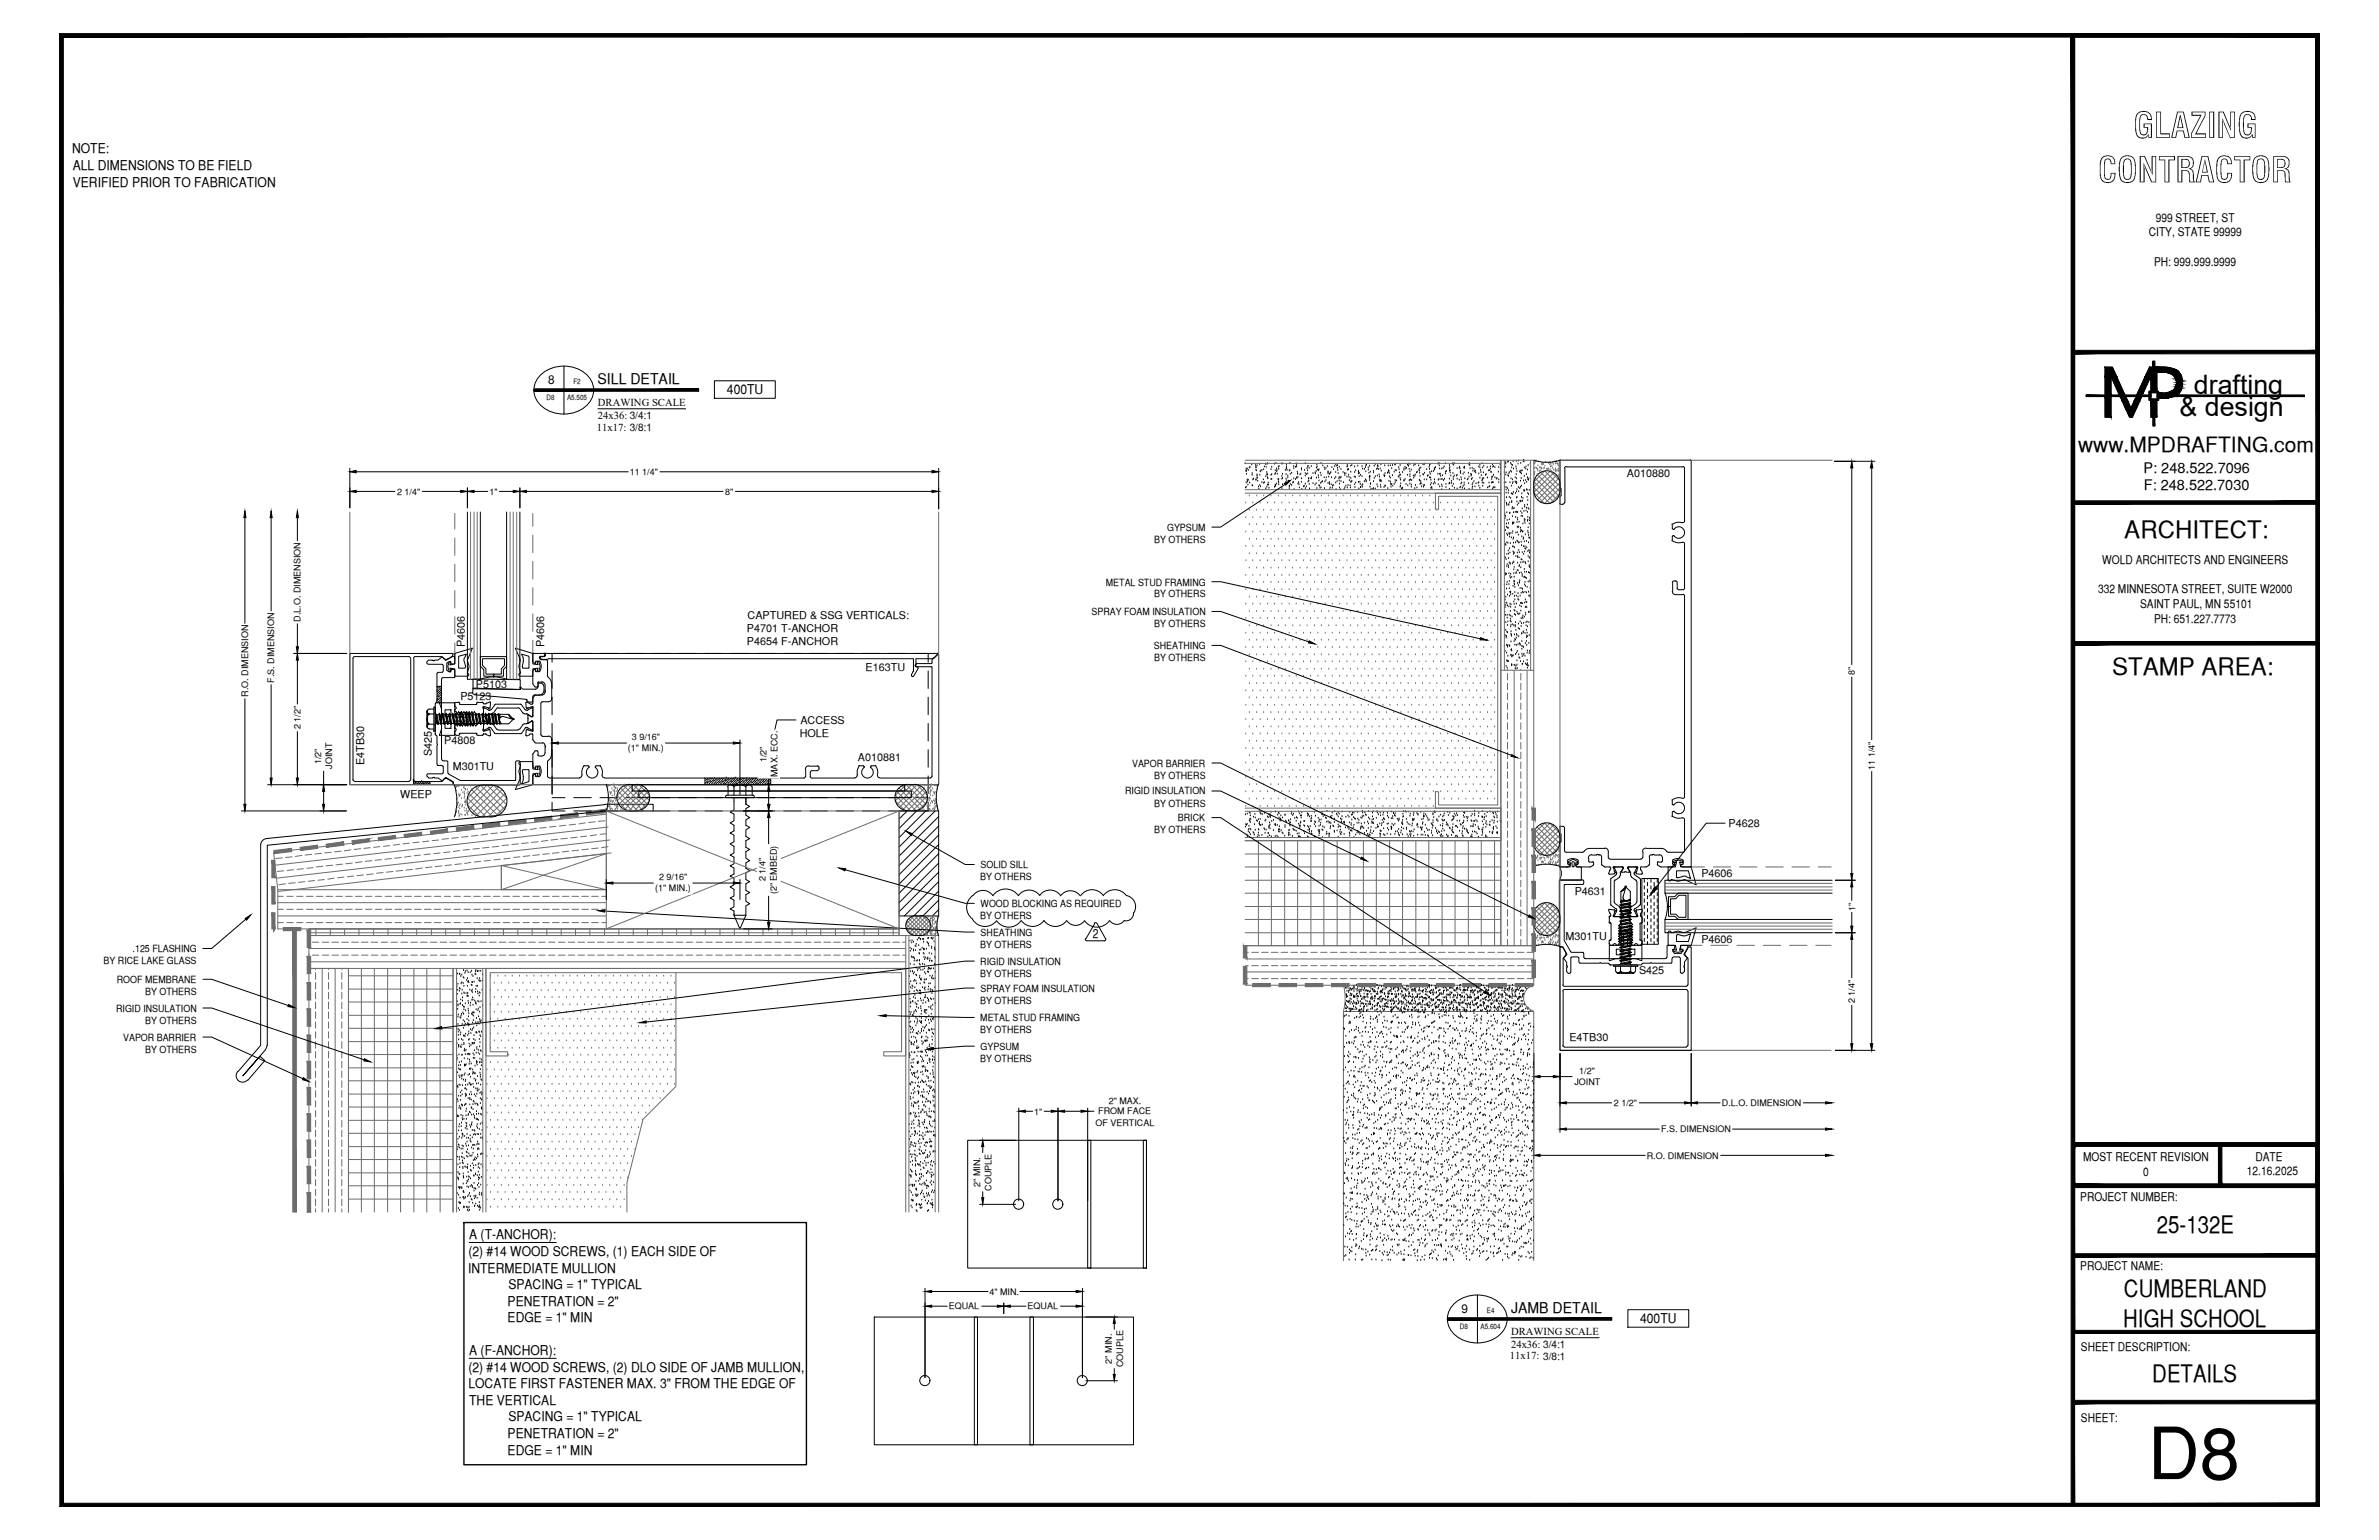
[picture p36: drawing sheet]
<svg xmlns="http://www.w3.org/2000/svg" width="432mm" height="279mm" viewBox="0 0 432 279" stroke-linecap="round" stroke-linejoin="round" font-family="sans-serif">
<defs><g id="words">
<text font-size="13.1" x="389.8" y="268.4">D8</text>
<g font-size="6.3">
<text x="387.2" y="25">GLAZING</text>
<text x="380.8" y="33.1">CONTRACTOR</text>
</g>
<g font-size="4.9">
<text x="398.2" y="71.5">drafting</text>
<text x="395.6" y="75.5">&amp; design</text>
</g>
<g font-size="4.4">
<text x="385.6" y="97.5">ARCHITECT:</text>
<text x="383.3" y="122.5">STAMP AREA:</text>
<text x="391.5" y="223.7">25-132E</text>
<text x="385.5" y="235.4">CUMBERLAND</text>
<text x="385.4" y="240.7">HIGH SCHOOL</text>
<text x="390.7" y="250.7">DETAILS</text>
</g>
<text font-size="3.8" x="377.2" y="82">www.MPDRAFTING.com</text>
<g font-size="2.7">
<text x="108.5" y="69.6">SILL DETAIL</text>
<text x="274.3" y="238.1">JAMB DETAIL</text>
</g>
<g font-size="2.6">
<text x="389.1" y="85.8">P: 248.522.7096</text>
<text x="389.1" y="89">F: 248.522.7030</text>
</g>
<g font-size="2.4">
<text x="13.1" y="27.8">NOTE:</text>
<text x="13.2" y="30.8">ALL DIMENSIONS TO BE FIELD</text>
<text x="13.2" y="33.8">VERIFIED PRIOR TO FABRICATION</text>
<text x="132" y="71.6">400TU</text>
<text x="85" y="227.9">(2) #14 WOOD SCREWS, (1) EACH SIDE OF</text>
<text x="85.2" y="224.9">A (T-ANCHOR):</text>
<text x="85" y="230.9">INTERMEDIATE MULLION</text>
<text x="92.3" y="233.9">SPACING = 1&quot; TYPICAL</text>
<text x="92.1" y="236.9">PENETRATION = 2&quot;</text>
<text x="92.1" y="239.9">EDGE = 1&quot; MIN</text>
<text x="85.2" y="245.9">A (F-ANCHOR):</text>
<text x="297.7" y="240.1">400TU</text>
<text x="85" y="248.9">(2) #14 WOOD SCREWS, (2) DLO SIDE OF JAMB MULLION,</text>
<text x="85" y="251.9">LOCATE FIRST FASTENER MAX. 3&quot; FROM THE EDGE OF</text>
<text x="85.2" y="254.9">THE VERTICAL</text>
<text x="92.3" y="257.9">SPACING = 1&quot; TYPICAL</text>
<text x="92.1" y="260.9">PENETRATION = 2&quot;</text>
<text x="92.1" y="263.9">EDGE = 1&quot; MIN</text>
</g>
<text font-size="2.3" x="198.4" y="170.2">2</text>
<g font-size="2.2">
<text x="391.3" y="40.2">999 STREET, ST</text>
<text x="390" y="42.9">CITY, STATE 99999</text>
<text x="391" y="48.2">PH: 999.999.9999</text>
<text x="99.5" y="69.7">8</text>
<text x="380.8" y="107.6">332 MINNESOTA STREET, SUITE W2000</text>
<text x="381.6" y="102.3">WOLD ARCHITECTS AND ENGINEERS</text>
<text x="388.4" y="110.3">SAINT PAUL, MN 55101</text>
<text x="391" y="113">PH: 651.227.7773</text>
<text x="378.1" y="210.6">MOST RECENT REVISION</text>
<text x="389" y="213.3">0</text>
<text x="407.8" y="213.2">12.16.2025</text>
<text x="409.4" y="210.6">DATE</text>
<text x="377.6" y="217.8">PROJECT NUMBER:</text>
<text x="377.6" y="230.4">PROJECT NAME:</text>
<text x="265.2" y="238.3">9</text>
<text x="377.7" y="245.2">SHEET DESCRIPTION:</text>
<text x="377.7" y="257.9">SHEET:</text>
</g>
<g font-size="2">
<text x="295.3" y="86.6">A010880</text>
<text x="135.7" y="112.3">CAPTURED &amp; SSG VERTICALS:</text>
<text x="84.4" y="117.3" transform="rotate(-90 84.4 117.3)">P4606</text>
<text x="98.7" y="117.3" transform="rotate(-90 98.7 117.3)">P4606</text>
<text x="135.6" y="114.7">P4701 T-ANCHOR</text>
<text x="135.6" y="117.1">P4654 F-ANCHOR</text>
<text x="86.4" y="124.8">P5103</text>
<text x="157.1" y="121.7">E163TU</text>
<text x="83.6" y="127">P5123</text>
<text x="145.3" y="131.4">ACCESS</text>
<text x="78.4" y="137.2" transform="rotate(-90 78.4 137.2)">S425</text>
<text x="80.6" y="135">P4808</text>
<text x="145.2" y="133.7">HOLE</text>
<text x="155.7" y="138">A010881</text>
<text x="66.1" y="138.7" transform="rotate(-90 66.1 138.7)">E4TB30</text>
<text x="82.2" y="139.8">M301TU</text>
<text x="72.6" y="144.8">WEEP</text>
<text x="313.8" y="150.1">P4628</text>
<text x="308.8" y="159.2">P4606</text>
<text x="285.8" y="162.3">P4631</text>
<text x="284.2" y="170.5">M301TU</text>
<text x="308.8" y="171.1">P4606</text>
<text x="297.5" y="176.7">S425</text>
<text x="284.9" y="188.8">E4TB30</text>
</g>
<g font-size="1.9">
<text x="108.5" y="73.7">DRAWING SCALE</text>
<text x="108.5" y="75.9">24x36: 3/4:1</text>
<text x="108.3" y="78.1">11x17: 3/8:1</text>
<text x="274.3" y="242.3">DRAWING SCALE</text>
<text x="274.3" y="244.5">24x36: 3/4:1</text>
<text x="274.1" y="246.6">11x17: 3/8:1</text>
</g>
<g font-size="1.8">
<text x="209.5" y="98.5">BY OTHERS</text>
<text x="211.8" y="96.3">GYPSUM</text>
<text x="200.7" y="106.2">METAL STUD FRAMING</text>
<text x="198.1" y="111.6">SPRAY FOAM INSULATION</text>
<text x="209.5" y="108.4">BY OTHERS</text>
<text x="209.5" y="113.8">BY OTHERS</text>
<text x="209.4" y="117.7">SHEATHING</text>
<text x="209.5" y="120">BY OTHERS</text>
<text x="205.5" y="139.1">VAPOR BARRIER</text>
<text x="209.5" y="141.3">BY OTHERS</text>
<text x="204.2" y="144.1">RIGID INSULATION</text>
<text x="209.5" y="146.4">BY OTHERS</text>
<text x="213.8" y="149">BRICK</text>
<text x="209.5" y="151.2">BY OTHERS</text>
<text x="177.9" y="159.7">BY OTHERS</text>
<text x="178" y="157.5">SOLID SILL</text>
<text x="177.9" y="166.8">BY OTHERS</text>
<text x="178" y="164.5">WOOD BLOCKING AS REQUIRED</text>
<text x="24.1" y="172.7">.125 FLASHING</text>
<text x="177.9" y="172">BY OTHERS</text>
<text x="178" y="169.8">SHEATHING</text>
<text x="18.8" y="174.9">BY RICE LAKE GLASS</text>
<text x="21.2" y="178.4">ROOF MEMBRANE</text>
<text x="177.9" y="175">RIGID INSULATION</text>
<text x="177.9" y="177.2">BY OTHERS</text>
<text x="178" y="180">SPRAY FOAM INSULATION</text>
<text x="21.1" y="183.6">RIGID INSULATION</text>
<text x="26.4" y="185.7">BY OTHERS</text>
<text x="26.4" y="180.5">BY OTHERS</text>
<text x="177.9" y="182.1">BY OTHERS</text>
<text x="177.9" y="185.2">METAL STUD FRAMING</text>
<text x="22.4" y="188.8">VAPOR BARRIER</text>
<text x="26.4" y="191">BY OTHERS</text>
<text x="177.9" y="187.5">BY OTHERS</text>
<text x="178" y="190.4">GYPSUM</text>
<text x="177.9" y="192.7">BY OTHERS</text>
</g>
<g font-size="1.6">
<text x="72.1" y="89.7">2 1/4&quot;</text>
<text x="88.8" y="89.7">1&quot;</text>
<text x="114.3" y="86.2">11 1/4&quot;</text>
<text x="131.6" y="89.7">8&quot;</text>
<text x="54.5" y="112.8" transform="rotate(-90 54.5 112.8)">D.L.O. DIMENSION</text>
<text x="49.8" y="123.9" transform="rotate(-90 49.8 123.9)">F.S. DIMENSION</text>
<text x="336.7" y="122.4" transform="rotate(-90 336.7 122.4)">8&quot;</text>
<text x="45" y="126.4" transform="rotate(-90 45 126.4)">R.O. DIMENSION</text>
<text x="54.5" y="132.3" transform="rotate(-90 54.5 132.3)">2 1/2&quot;</text>
<text x="114" y="136.2">(1&quot; MIN.)</text>
<text x="114.7" y="134.2">3 9/16&quot;</text>
<text x="58.3" y="138.6" transform="rotate(-90 58.3 138.6)">1/2&quot;</text>
<text x="60.3" y="139.5" transform="rotate(-90 60.3 139.5)">JOINT</text>
<text x="139.1" y="138.3" transform="rotate(-90 139.1 138.3)">1/2&quot;</text>
<text x="141.1" y="141" transform="rotate(-90 141.1 141)">MAX. ECC.</text>
<text x="340.3" y="139.7" transform="rotate(-90 340.3 139.7)">11 1/4&quot;</text>
<text x="118.9" y="161.6">(1&quot; MIN.)</text>
<text x="119.6" y="159.6">2 9/16&quot;</text>
<text x="138.9" y="159.9" transform="rotate(-90 138.9 159.9)">2 1/4&quot;</text>
<text x="141" y="162.2" transform="rotate(-90 141 162.2)">(2&quot; EMBED)</text>
<text x="336.7" y="165.2" transform="rotate(-90 336.7 165.2)">1&quot;</text>
<text x="336.7" y="182" transform="rotate(-90 336.7 182)">2 1/4&quot;</text>
<text x="285.7" y="196.9">JOINT</text>
<text x="286.6" y="194.9">1/2&quot;</text>
<text x="187.7" y="202.2">1&quot;</text>
<text x="199.3" y="202.2">FROM FACE</text>
<text x="201.2" y="200.2">2&quot; MAX.</text>
<text x="292.9" y="200.7">2 1/2&quot;</text>
<text x="312.5" y="200.7">D.L.O. DIMENSION</text>
<text x="198.8" y="204.2">OF VERTICAL</text>
<text x="301.5" y="205.4">F.S. DIMENSION</text>
<text x="177.9" y="215.3" transform="rotate(-90 177.9 215.3)">2&quot; MIN.</text>
<text x="298.9" y="210.2">R.O. DIMENSION</text>
<text x="180" y="216" transform="rotate(-90 180 216)">COUPLE</text>
<text x="172.2" y="237.6">EQUAL</text>
<text x="179.6" y="234.9">4&quot; MIN.</text>
<text x="186.5" y="237.6">EQUAL</text>
<text x="201.8" y="247.4" transform="rotate(-90 201.8 247.4)">2&quot; MIN.</text>
<text x="203.8" y="248.1" transform="rotate(-90 203.8 248.1)">COUPLE</text>
</g>
<g font-size="1.3">
<text x="104.1" y="69.7">F2</text>
<text x="99.2" y="72.6">D8</text>
<text x="102.9" y="72.6">A5.505</text>
<text x="269.9" y="238.3">E4</text>
<text x="265" y="241.2">D8</text>
<text x="268.7" y="241.2">A5.604</text>
</g>
</g></defs>
<!-- layer: GASKETS -->
<g fill="none" stroke="#000" stroke-width=".18">
<path d="M84.3 119.4l-.1 .6M84.3 119.4l.3-.7-1.4 .4v2.1h1.2l.1-.3-.2-.9M84.8 119.8l.4 1.1-.4 1.2M84.9 119.6l-.1 .2M84.9 119.6l.8-2-3.2 1v1.9l-.8 .1 .1-.5-.3-.1-.2 .9 .2 1 .3-.2-.1-.5 .8 .1v1.4h2.3M94.3 119.6l.1 .2M94.4 119.6l-.9-2 3.2 1v1.9l1 .1-.2-.5 .3-.1 .2 .9-.2 1-.3-.2 .2-.5-1 .1v1.4h-2.2a.29 .29 0 0 1-.3-.2 .29 .29 0 0 1 .1-.4h.2l-.3-1.2 .2-1.1M94.9 119.4l.1 .6M95 119.4l-.3-.7 1.3 .4v2.1h-1.1l-.1-.3 .2-.9M79.2 127.5h.9M79.3 125.5h.1M79.3 127.2h.1"/>
<path d="M79.3 124.5h.8M79.4 125l-.1 .1M79.4 127.1h.1M79.4 124.5l-.1 .2M79.5 124.9h.1M79.5 126.6l-.2 .2M79.6 126.5h.1M79.6 126l-.3 .4M79.8 125.9h.1M79.8 125.4l-.5 .5M79.9 124.5l-.3 .3M79.9 125.3h.1"/>
<path d="M79.9 124.8l-.5 .6M79.9 127l-.5 .5M80 126.9h.1M80.1 124.8h.1M80.1 126.4l-.5 .5M80.1 125.1l-.1 .1M80.1 125.5l-.2 .3M80.1 125.9l-.4 .5M80.1 126.7v.1M80.1 127.2l-.2 .2M80.8 130.9h1.1v1.2h-1.1zM80.8 128.8h1.1v1.2h-1.1z"/>
<path d="M83.5 131.4v.2l.2-.1M83.5 129.5l.3 .6h-1.3v-2.6h-2.7l.3 1.2v3.6l-.3 1.1h2.7v-2.6h1.3l-.3 .6M83.7 129.3l-.2-.1v.2M83.8 129.3l.3 .8h.7l-.3-.6M84.4 131.4l.1 .2 .2-.1M84.5 131.4l.3-.6h-.7l-.3 .8M84.7 129.3l-.2-.1-.1 .2M84.7 129.3l.4 .8v.7l-.4 .8M84.8 122.1a.29 .29 0 0 1 .3 .3 .29 .29 0 0 1-.3 .3M85.8 125.7l.3 .3M86.1 126l9.4 .9M94.4 124.8v.3v-1.8l-8.5-.1v1.8l8.5 .1-8.5-.3-.1 .9"/>
<path d="M94.5 124.7h-.1M95.5 126.9l.1 .1M95.6 127l.3 .3M95.6 127.1h.1M95.9 127.4h.7M97.6 124.6l-.1 .3-.3 .1h-2.3l-.3-.3M97.7 124.1v.6M97.8 123.9l-.2 .1M97.8 124h.5M98.3 123.9h.1M98.4 124l.2 .1M98.5 124.1l.2 .4"/>
<path d="M98.7 124.5v.7M98.7 125.2a.92 .92 0 0 1-.9 .9l-.9 .1-.3 1.1M75 141.4v.2l.3 .2M75.1 141.5h.1M75.1 141.5v.7h2.9v-.4h-2.6M75.2 142.2h.1M75.2 141.8l-.1 .2M75.4 142.1h.1M75.7 141.8l-.3 .2M75.8 142l-.2 .2M75.9 142h.1M76.1 141.8l-.1 .1"/>
<path d="M76.4 141.9l-.4 .3M76.5 141.8h.1M76.9 142.2h.1M77 141.8l-.5 .4M77.3 141.8l-.3 .3M77.4 142.2h-.1M77.5 142h.1M77.8 141.8l-.2 .2M78 142l-.3 .2M94.4 141l-.1 .2M94.4 141l-.2-1 .3-1.3h-.2a.29 .29 0 0 1-.1-.3 .29 .29 0 0 1 .3-.2h2.2v1.3l1 .1-.2-.5h.3l.2 .9-.2 .9-.3-.1 .2-.5-1 .1v2l-3.2 .9 .9-2.1M95 140.8l-.1 .6"/>
<path d="M95 140.9l-.2-.9 .1-.4h1.1v2.2l-1.3 .4 .3-.7M128 141.2v1.2M128 141.2v.1M128.3 142.2l-.2 .2M128.4 142.1h.1M128.5 141.7l-.5 .4M128.5 141.5h.1M128.5 141.2l-.4 .4M128.8 142l-.2 .4M128.9 141.2l-.2 .2M129 142h.1M129 141.5l-.5 .5"/>
<path d="M129.1 141.4h.1M129.3 141.2l-.1 .1M129.4 141.9l-.4 .5M129.5 141.8h.1M129.6 141.4l-.5 .5M129.7 141.2h.1M129.9 142.3v.1M130 141.7l-.5 .6M130 142.2h.1M130.1 141.7h.1M130.2 141.2l-.5 .5M130.4 142.2l-.2 .2"/>
<path d="M130.6 142h.1M130.6 141.2l-.4 .3M130.6 141.6l-.6 .5M130.7 141.5h.1M131 142l-.3 .4M131.1 141.2l-.3 .2M131.1 141.9h.1M131.2 141.4l-.6 .6M131.3 141.4h.1M131.4 141.2h.1M131.6 142.3h.1M131.6 141.9l-.5 .5"/>
<path d="M131.7 141.7h.1M131.8 141.3l-.5 .5M131.8 141.2h.1M132 142.3v.1M132.1 141.7l-.5 .5M132.1 142.2h.1M132.3 141.2l-.5 .5M132.3 141.6h.1M132.6 142.1l-.2 .3M132.7 142h.1M132.7 141.2l-.3 .3M132.8 141.5l-.6 .5"/>
<path d="M132.8 141.4h.1M133.2 141.2l-.2 .2M133.2 142l-.4 .4M133.3 141.9h.1M133.3 141.4l-.5 .5M133.4 141.3h.1M133.5 141.2h.1M133.7 142.3h.1M133.7 141.8l-.5 .5M133.9 141.7h.1M133.9 141.2l-.5 .5M134.2 142.2l-.2 .2"/>
<path d="M134.3 142.1h.1M134.3 141.7l-.5 .5M134.4 141.5h.1M134.4 141.2l-.4 .4M134.7 142l-.2 .4M134.8 141.2l-.2 .2M134.9 142h.1M134.9 141.5l-.5 .5M135 141.4h.1M135.3 141.2l-.2 .1M135.3 141.9l-.4 .5M135.4 141.8h.1"/>
<path d="M135.5 141.4l-.6 .5M135.6 141.2h.1M135.8 142.3v.1M135.8 142.2h.1M135.9 141.7l-.5 .6M136 141.7h.1M136.1 141.2l-.6 .5M136.3 142.2l-.2 .2M136.5 142h.1M136.5 141.6l-.5 .5M136.5 141.2l-.4 .3M136.6 141.5h.1"/>
<path d="M136.9 141.2l-.2 .2M136.9 142l-.3 .4M137 141.9h.1M137.1 141.4l-.6 .6M137.2 141.4h.1M137.4 141.2h-.1M137.4 142.3h.1M137.5 141.9l-.5 .5M137.6 141.7h.1M137.7 141.3l-.6 .5M137.7 141.2h.1M137.9 142.3v.1"/>
<path d="M138 142.2h.1M138 141.7l-.5 .5M138.2 141.2l-.5 .5M138.2 141.6h.1M138.5 142.1l-.3 .3M138.6 142h.1M138.6 141.2l-.3 .3M138.6 141.5l-.5 .5M138.7 141.4h.1M139 141.2l-.1 .2M139.1 142l-.4 .4M139.2 141.9h.1"/>
<path d="M139.2 141.4l-.5 .5M139.3 141.3h.1M139.4 141.2h.1M139.6 142.3h.1M139.6 141.8l-.5 .5M139.8 141.7h.1M139.8 141.2l-.5 .5M139.9 141.5l-.1 .1M139.9 142l-.2 .2M139.9 141.2v1.2M163.2 147.1h7.2v19.1h-7.2zM164.7 147.1l-1.5 1.5"/>
<path d="M166.4 147.1l-3.2 3.2M168 147.1l-4.8 4.9M169.7 147.1l-6.5 6.6M170.4 148.1l-7.2 7.2M170.4 149.9l-7.2 7.1M170.4 151.5l-7.2 7.2M170.4 153.2l-7.2 7.2M170.4 154.9l-7.2 7.2M170.4 156.6l-7.2 7.2M170.4 158.2l-7.2 7.2M170.4 160l-6.3 6.2M283.1 157.4a2.06 2.06 0 0 1 0 2.1"/>
<path d="M283.2 159.5v.1M283.2 157.3v.1M283.3 157.3h1.7l.1-.8-.4 .1v-.3l.9-.4 .8 .4v.3l-.4-.1 .1 .8h.9v2.4h-3.7M285.3 156.7l.1 .5M285.3 156.6l.2-.3 .2 .3M285.4 157.2l.1 .1 .2-.1M285.7 156.7v.5M298 159.4h3v11.9h-3zM298.4 159.5v.6M299 159.4v.1M299.7 159.5v.6M300.2 159.4v.1"/>
<path d="M300.8 159.5v.6M302.8 159.6v-2.3h1.3l.2-.9-.6 .1v-.2l.8-.3 1 .3-.1 .2-.5-.1 .2 .9h1.9l.8 3.2-1.9-.9M302.8 159.5a.29 .29 0 0 0 .3 .3 .29 .29 0 0 0 .2-.3M303.4 159.6l1.1 .3 1.2-.3M305.5 159h.6M305.5 159l-1 .3-.2-.1v-1.2h2.2l.3 1.4-.7-.3M305.7 159.6h.1M170.4 161.7l-4.5 4.5M170.4 163.3l-2.9 2.9M170.4 165l-1.2 1.2M293.4 172.2h1.2v1h-1.2zM293.9 169.3l-.1 .2 .2 .1"/>
<path d="M293.9 170.3l-.1 .2h.2M293.9 169.4l.8-.4h.7l.8 .4M294.1 170.6l.6-.4v1.3h-2.6v2.8l1.1-.4h3.7l1.1 .4v-2.8h-2.6v-1.3l.6 .4M294.1 169.6l.6-.3v.6l-.8 .4M295.5 172.2h1.2v1h-1.2zM296 169.6l-.6-.3v.6l.8 .4M296.1 169.3l.1 .2-.2 .1M296.1 170.3l.1 .2h-.2M298.4 160.7v.6M298.4 161.9v.6M298.4 163.1v.6M298.4 164.3v.5"/>
<path d="M298.4 165.5v.6M298.4 166.7v.6M298.4 167.8v.7M298.4 169v.6M298.4 170.2v.6M299 160.1v.6M299 161.3v.6M299 162.5v.6M299 163.7v.6M299 164.8v.7M299 166.1v.6M299 167.3v.5"/>
<path d="M299 168.5v.5M299 169.6v.6M299 170.8v.5M299.7 160.7v.6M299.7 161.9v.6M299.7 163.1v.6M299.7 164.3v.5M299.7 165.5v.6M299.7 166.7v.6M299.7 167.8v.7M299.7 169v.6M299.7 170.2v.6"/>
<path d="M300.2 160.1v.6M300.2 161.3v.6M300.2 162.5v.6M300.2 163.7v.6M300.2 164.8v.7M300.2 166.1v.6M300.2 167.3v.5M300.2 168.5v.5M300.2 169.6v.6M300.2 170.8v.5M300.8 160.7v.6M300.8 161.9v.6"/>
<path d="M300.8 163.1v.6M300.8 164.3v.5M300.8 165.5v.6M300.8 166.7v.6M300.8 167.8v.7M300.8 169v.6M300.8 170.2v.6M303.4 169.2l1.1-.3 1.2 .3M305.8 169.1l-.1 .1M305.9 169.2l1.9-.9-.8 3.2h-1.9l-.2 .9 .5-.1 .1 .3-1 .2-.8-.2v-.3l.6 .1-.2-.9h-1.3v-2.3a.29 .29 0 0 1 .3-.3 .29 .29 0 0 1 .2 .3M306.1 169.7l.7-.3-.3 1.4h-2.2v-1.1l.2-.2 1 .3M306.1 169.7l-.6 .1"/>
</g>
<!-- layer: SURROUNDING CONDITIONS -->
<g fill="none" stroke="#6c6c6c" stroke-width=".18">
<path d="M226 83.5h46.4v88.1M226 84.1h46.4M226 89.5h46.4M226 88.8h46.4M260.5 89.5h11.9v57.1h-11.9v-3h.6v2.4h10.7v-56h-10.7v2.4h-.6zM273 83.5v38.1M277.8 83.5v38.1M278.4 83.5v88.1h-52.7M278.4 87.4l3.6 3.7M278.6 86.7l4 3.9M279.1 86.2l3.9 3.8M279.7 85.7l3.4 3.5"/>
<path d="M280.3 85.5l-1.9 1.9M280.4 85.5l2.7 2.8M281.3 85.5l-2.9 2.9 2.9 2.9M281.4 85.5l1.7 1.7M282 85.8l-3.6 3.5M282.5 86.2l-3.9 3.9M282.9 86.8l-3.8 3.9M283.1 89.6l-1.7 1.7M283.1 88.5l-2.7 2.9-2-2M283.1 87.6l-3.5 3.5M273.6 121.6h.1M273.6 122.2v1.2"/>
<path d="M273.6 124v1.2M273.6 125.7v1.2M273.6 127.6v1.1M273.6 129.3v1.2M273.6 131.1v1.2M273.6 132.9v1.2M273.6 134.7v1.2M273.6 136.5v1.2M273.6 138.2v1.2M274.8 121.6v50M276 121.6h.1M276 122.2v1.2"/>
<path d="M276 124v1.2M276 125.7v1.2M276 127.6v1.1M276 129.3v1.2M276 131.1v1.2M276 132.9v1.2M276 134.7v1.2M276 136.5v1.2M276 138.2v1.2M277.2 121.6v50M51.2 155.6l-1.2 .2M51.5 158l-1.1 .1"/>
<path d="M53 155.4l-1.2 .2M53.3 157.8l-1.2 .1M54.8 155.2l-1.2 .2M55.1 157.6l-1.2 .1M55.3 160l-1.1 .1M56.6 155l-1.2 .1M56.8 157.4l-1.1 .1M57.1 159.8l-1.2 .1M58.4 154.8l-1.3 .1M58.6 157.2l-1.2 .1M58.9 159.6l-1.2 .1M60.1 154.6l-1.2 .1"/>
<path d="M60.4 157l-1.2 .1M60.6 159.3l-1.1 .2M61.9 154.4l-1.2 .2M62.2 156.8l-1.2 .1M62.4 159.1l-1.1 .2M63.7 154.2l-1.2 .2M63.9 156.6l-1.2 .1M64.2 158.9l-1.1 .2M65.5 154l-1.2 .1M65.7 156.3l-1.2 .2M66 158.7l-1.2 .2M67.2 153.8l-1.2 .1"/>
<path d="M67.5 156.1l-1.2 .2M67.8 158.6l-1.3 .1M69 153.6l-1.2 .1M69.3 156l-1.2 .1M69.5 158.3l-1.2 .1M70.7 153.4l-1.1 .1M71.1 155.8l-1.3 .1M71.3 158.1l-1.2 .1M72.5 153.2l-1.1 .2M72.8 155.6l-1.2 .1M73.1 157.9l-1.2 .2M74.3 153l-1.1 .1"/>
<path d="M74.6 155.3l-1.2 .2M74.9 157.7l-1.2 .2M76.1 152.8l-1.2 .1M76.3 155.1l-1.1 .2M76.6 157.5l-1.2 .2M77.9 152.6l-1.2 .1M78.1 154.9l-1.1 .2M78.4 157.3l-1.2 .1M79.6 152.4l-1.2 .1M79.9 154.7l-1.2 .2M80.2 157.1l-1.2 .1M81.4 152.1l-1.2 .2"/>
<path d="M81.7 154.6l-1.2 .1M82 156.9l-1.2 .1M83.2 152l-1.2 .1M83.4 154.3l-1.1 .2M83.8 156.7l-1.3 .1M84.9 145.9l3.5-3.5 3.5 3.6M84.9 144.8l3.3 3.4M85 151.8l-1.2 .1M85 146.1l1.9 2M85.2 144l4.2 4.2M85.2 154.1l-1.1 .1M85.5 156.5l-1.2 .2"/>
<path d="M85.7 143.3l4.7 4.7M86.4 142.8l4.7 4.7M86.7 151.6l-1.2 .1M87 153.9l-1.1 .2M87.2 142.5l-2.3 2.3M87.2 156.3l-1.1 .1M87.2 142.5l4.4 4.4M88.5 151.3l-1.2 .2M88.8 153.7l-1.2 .2M89 156.1l-1.1 .1M89.5 142.5l-4.3 4.3M89.6 142.5l2.4 2.3"/>
<path d="M90.3 151.1l-1.2 .2M90.5 142.7l-4.7 4.7M90.6 153.5l-1.3 .2M90.8 155.9l-1.1 .1M91 157l19-2.1v6.5h-19zM91.1 143.3l-4.6 4.7M91.7 144l-4.3 4.2M91.9 146l-2 2.1M92 144.8l-3.4 3.4M92.1 150.9l-1.2 .2M92.3 153.3l-1.2 .1M92.6 155.7l-1.2 .1"/>
<path d="M93.9 150.7l-1.3 .2M94.1 153.1l-1.2 .1M94.4 155.4l-1.2 .2M95.6 150.6l-1.2 .1M95.9 152.9l-1.2 .1M96.1 155.3l-1.2 .1M97.3 150.3l-1.1 .2M97.7 152.7l-1.2 .1M97.9 155.1l-1.2 .1M99.1 150.1l-1.1 .1M99.4 152.5l-1.2 .2M99.7 154.9l-1.2 .1"/>
<path d="M100.9 149.9l-1.1 .2M101.2 152.3l-1.2 .1M101.5 154.7l-1.2 .1M102.7 149.7l-1.2 .2M103 152.1l-1.2 .1M103.3 154.4l-1.3 .2M104.5 149.5l-1.2 .2M104.8 151.9l-1.2 .1M105 154.2l-1.2 .2M106.2 149.3l-1.1 .2M106.5 151.7l-1.2 .1M106.8 154.1l-1.2 .1"/>
<path d="M108 149.1l-1.1 .1M108.3 151.4l-1.2 .2M108.6 153.9l-1.2 .1M109.8 148.9l-1.2 .1M110 154.9l-19 6.5v-4.4l19 4.4M110 151.3l-1.1 .1M110 147.1l53.2 21.4M110.1 147.7l-60.4 6.9M110.4 150.1l-60.5 6.9M110.4 153.6l-1.2 .2M110.7 152.4l-60.5 6.9M110.9 154.7l-60.4 7"/>
<path d="M112 144.3l2.8 2.8M112.1 145.2l2.8-2.8 3 2.9-1.8 1.8M112.1 145.4l1.6 1.6M112.3 143.6l3.5 3.5M112.7 143.1l3.9 3.8M113.3 142.6l3.9 3.9M113.9 142.4l-1.8 1.9M114 142.4l3.6 3.6M115.9 142.4l-3.6 3.5M116 142.4l1.9 1.9M116.6 142.6l-3.8 3.9M117.2 143l-3.9 3.9"/>
<path d="M117.7 143.6l-3.6 3.5M117.9 144.3l-2.8 2.8M162.5 144.3l2-1.9 3.6 3.5M162.5 144.3l2.8 2.8M162.8 143.6l3.5 3.5M163.2 147.1l-53.2 21.4v-21.4h53.2v21.4h-112.8M163.2 143l3.9 3.9M163.8 142.6l3.8 3.9M166.4 142.4l-3.6 3.6M166.5 142.4l1.8 1.9M167.1 142.6l-3.8 3.9M167.7 143.1l-3.9 3.8"/>
<path d="M168.1 143.6l-3.4 3.5M168.3 145.4l-1.6 1.6M168.3 145.2l-2.8-2.8-3 2.9 1.8 1.8M168.3 144.3l-2.7 2.8M226 152.5h46.4M226 152h46.4M226 146.6h46.4M226 147.2h46.4M226 154.9h46.4M226 157.3h46.4M226 159.7h46.4M228.4 152.5v19.1"/>
<path d="M230.8 152.5v19.1M233.2 152.5v19.1M235.5 152.5v19.1M237.9 152.5v19.1M240.3 152.5v19.1M242.7 152.5v19.1M245 152.5v19.1M247.5 152.5v19.1M249.8 152.5v19.1M252.2 152.5v19.1M254.6 152.5v19.1M257 152.5v19.1"/>
<path d="M259.3 152.5v19.1M261.7 152.5v19.1M264.1 152.5v19.1M266.5 152.5v19.1M268.9 152.5v19.1M271.3 152.5v19.1M273.6 140v1.2M273.6 141.9v1.1M273.6 143.6v1.2M273.6 145.4v1.2M273.6 147.2v1.2M273.6 149v1.2"/>
<path d="M273.6 150.7v1.3M273.6 152.5v1.2M273.6 154.3v1.2M273.6 156.1v1.2M273.6 157.9v1.2M273.6 159.7v1.2M276 140v1.2M276 141.9v1.1M276 143.6v1.2M276 145.4v1.2M276 147.2v1.2M276 149v1.2"/>
<path d="M276 150.7v1.3M276 152.5v1.2M276 154.3v1.2M276 156.1v1.2M276 157.9v1.2M276 159.7v1.2M278.4 151.3l2-1.9 2.7 2.7M278.4 151.3l3.6 3.6M278.4 153.4l1.9 1.8M278.6 150.6l3.9 3.9M279 150.1l3.9 3.8M279.6 149.6l3.5 3.5"/>
<path d="M282 149.7l-3.6 3.5M282.6 150.1l-4 3.9M283 150.7l-3.9 3.9M283 153.5l-1.6 1.6M283.1 151.1l-1.8-1.7-2.9 2.9 2.8 2.9M283.1 151.4l-3.4 3.5M283.1 152.5l-2.7 2.7M50.4 163.8h59.6M50.4 166.2h59.6M50.4 162.6h1M50.4 165h1M50.4 167.4h1"/>
<path d="M50.4 161.4h59.6M51.8 160.3l-1.2 .2M52.1 162.6h1.1M52.1 165h1.1M52.1 167.4h1.1M53.6 160.1l-1.2 .2M53.8 162.6h1.2M53.8 165h1.2M53.8 167.4h1.2M55.6 162.6h1.2M55.6 165h1.2M55.6 167.4h1.2"/>
<path d="M56.1 170.9h.1M56.1 173.3h.1M56.1 172.1h108.3M56.1 174.5h108.3M56.1 169.7h108.3v50.2M56.7 170.9h1.1M56.7 173.3h1.1M57.3 175.7v.2M57.3 176.5v1.2M57.3 178.2v1.3M57.4 162.6h1.2M57.4 165h1.2"/>
<path d="M57.4 167.4h1.2M58.5 170.9h1.2M58.5 173.3h1.2M58.5 175.7v44.2M59.2 162.6h1.2M59.2 165h1.2M59.2 167.4h1.2M59.6 175.7v.2M59.6 176.5v1.2M59.6 178.2v1.3M60.3 170.9h1.2M60.3 173.3h1.2"/>
<path d="M60.8 175.7v44.2M61 162.6h1.2M61 165h1.2M61 167.4h1.2M62 170.9h1.2M62 173.3h1.2M62 175.7v.2M62 176.5v1.2M62 178.2v1.3M62.7 162.6h1.2M62.7 165h1.2M62.7 167.4h1.2"/>
<path d="M63.2 175.7v44.2M63.2 177h19M63.2 179.5h19M63.8 170.9h1.2M63.8 173.3h1.2M64.5 162.6h1.2M64.5 165h1.2M64.5 167.4h1.2M65.6 170.9h1.2M65.6 173.3h1.2M65.6 175.7v44.2M66.4 162.6h1.1"/>
<path d="M66.4 165h1.1M66.4 167.4h1.1M67.4 170.9h1.2M67.4 173.3h1.2M67.9 175.7v44.2M68.1 162.6h1.2M68.1 165h1.2M68.1 167.4h1.2M69.2 170.9h1.2M69.2 173.3h1.2M69.9 162.6h1.2M69.9 165h1.2"/>
<path d="M69.9 167.4h1.2M70.4 175.7v44.2M71 170.9h1.1M71 173.3h1.1M71.7 162.6h1.2M71.7 165h1.2M71.7 167.4h1.2M72.7 175.7v44.2M72.8 170.9h1.2M72.8 173.3h1.2M73.5 162.6h1.2M73.5 165h1.2"/>
<path d="M73.5 167.4h1.2M74.5 170.9h1.3M74.5 173.3h1.3M75.1 175.7v44.2M75.2 162.6h1.3M75.2 165h1.3M75.2 167.4h1.3M76.3 170.9h1.2M76.3 173.3h1.2M77 162.6h1.2M77 165h1.2M77 167.4h1.2"/>
<path d="M77.5 175.7v44.2M78.1 170.9h1.2M78.1 173.3h1.2M78.8 162.6h1.2M78.8 165h1.2M78.8 167.4h1.2M79.9 170.9h1.2M79.9 173.3h1.2M79.9 175.7v44.2M80.6 162.6h1.2M80.6 165h1.2M80.6 167.4h1.2"/>
<path d="M81.7 170.9h1.2M81.7 173.3h1.2M82.2 175.7v44.2M82.4 162.6h1.2M82.4 165h1.2M82.4 167.4h1.2M82.9 175.7v44.2M83.5 170.9h1.1M83.5 173.3h1.1M84.2 162.6h1.2M84.2 165h1.2M84.2 167.4h1.2"/>
<path d="M85.3 170.9h1.1M85.3 173.3h1.1M86 162.6h1.2M86 165h1.2M86 167.4h1.2M87.1 170.9h1.2M87.1 173.3h1.2M87.6 175.7v44.2M87.8 162.6h1.2M87.8 165h1.2M87.8 167.4h1.2M88.2 175.7h76.2v15.9h-4v-.8h3.2v-14.3h-74.6v14.3h3.1v.8h-3.9z"/>
<path d="M88.2 175.7v44.2M88.8 170.9h1.2M88.8 173.3h1.2M89.5 162.6h1.2M89.5 165h1.2M89.5 167.4h1.2M90.6 170.9h1.2M90.6 173.3h1.2M91.3 162.6h1.2M91.3 165h1.2M91.3 167.4h1.2M92.4 170.9h1.2"/>
<path d="M92.4 173.3h1.2M93.1 162.6h1.2M93.1 165h1.2M93.1 167.4h1.2M94.2 170.9h1.2M94.2 173.3h1.2M94.9 162.6h1.2M94.9 165h1.2M94.9 167.4h1.2M95.9 170.9h1.3M95.9 173.3h1.3M96.7 162.6h1.2"/>
<path d="M96.7 165h1.2M96.7 167.4h1.2M97.8 170.9h1.1M97.8 173.3h1.1M98.5 162.6h1.2M98.5 165h1.2M98.5 167.4h1.2M99.6 170.9h1.1M99.6 173.3h1.1M100.3 162.6h1.2M100.3 165h1.2M100.3 167.4h1.2"/>
<path d="M101.3 170.9h1.3M101.3 173.3h1.3M102 162.6h1.3M102 165h1.3M102 167.4h1.3M103.1 170.9h1.2M103.1 173.3h1.2M103.8 162.6h1.2M103.8 165h1.2M103.8 167.4h1.2M104.9 170.9h1.2M104.9 173.3h1.2"/>
<path d="M105.6 162.6h1.2M105.6 165h1.2M105.6 167.4h1.2M106.7 170.9h1.2M106.7 173.3h1.2M107.4 162.6h1.2M107.4 165h1.2M107.4 167.4h1.2M108.5 170.9h1.2M108.5 173.3h1.2M109.2 162.6h.8M109.2 165h.8"/>
<path d="M109.2 167.4h.8M110.2 170.9h1.2M110.2 173.3h1.2M112.1 170.9h1.1M112.1 173.3h1.1M113.9 170.9h1.1M113.9 173.3h1.1M115.6 170.9h1.2M115.6 173.3h1.2M117.4 170.9h1.2M117.4 173.3h1.2M119.2 170.9h1.2"/>
<path d="M119.2 173.3h1.2M121 170.9h1.2M121 173.3h1.2M122.7 170.9h1.3M122.7 173.3h1.3M124.5 170.9h1.2M124.5 173.3h1.2M126.4 170.9h1.1M126.4 173.3h1.1M128.1 170.9h1.2M128.1 173.3h1.2M129.9 170.9h1.2"/>
<path d="M129.9 173.3h1.2M131.7 170.9h1.2M131.7 173.3h1.2M133.5 170.9h1.2M133.5 173.3h1.2M135.3 170.9h1.2M135.3 173.3h1.2M137 170.9h1.2M137 173.3h1.2M138.8 170.9h1.2M138.8 173.3h1.2M140.7 170.9h1.1"/>
<path d="M140.7 173.3h1.1M142.4 170.9h1.2M142.4 173.3h1.2M144.2 170.9h1.2M144.2 173.3h1.2M146 170.9h1.2M146 173.3h1.2M147.8 170.9h1.2M147.8 173.3h1.2M149.5 170.9h1.2M149.5 173.3h1.2M151.3 170.9h1.2"/>
<path d="M151.3 173.3h1.2M153.1 170.9h1.2M153.1 173.3h1.2M154.9 170.9h1.2M154.9 173.3h1.2M156.7 170.9h1.2M156.7 173.3h1.2M158.5 170.9h1.2M158.5 173.3h1.2M160.3 170.9h1.2M160.3 173.3h1.2M162.1 170.9h1.2"/>
<path d="M162.1 173.3h1.2M163.8 170.9h.6M163.8 173.3h.6M164.4 175.7h-108.3v44.2M164.7 167.1l2.6 2.6M165 169.7v50.2M165 166.7l2.9 2.8M165.4 166.4l2.9 2.9M165.9 166.2l-1.4 1.4 2.1 2.1M166 166.2l2.7 2.6M167.4 166.2l-2.7 2.7M167.4 166.2l1.4 1.4"/>
<path d="M168 166.4l-3 2.9M168.3 166.7l-2.8 2.9M168.7 167.1l-2.6 2.6M168.8 168.3l-2.1-2.1-2.2 2.2 1.3 1.3M168.8 167.6l-2 2.1M168.8 168.5l-1.2 1.2M169.7 169.7v50.2M170.4 169.7v50.2M226 162.1h46.4M226 164.5h46.4M226 166.8h46.4M226 169.2h46.4"/>
<path d="M226 174h52.4M226 176.3h52.4M226 172.8h.6M226 175.2h.6M226 177.5h.6M226 178.8h52.4M227.2 172.8h1.2M227.2 175.2h1.2M227.2 177.5h1.2M229 172.8h1.2M229 175.2h1.2M229 177.5h1.2"/>
<path d="M230.8 172.8h1.2M230.8 175.2h1.2M230.8 177.5h1.2M232.5 172.8h1.2M232.5 175.2h1.2M232.5 177.5h1.2M234.3 172.8h1.2M234.3 175.2h1.2M234.3 177.5h1.2M236.1 172.8h1.2M236.1 175.2h1.2M236.1 177.5h1.2"/>
<path d="M237.9 172.8h1.2M237.9 175.2h1.2M237.9 177.5h1.2M239.7 172.8h1.2M239.7 175.2h1.2M239.7 177.5h1.2M241.5 172.8h1.2M241.5 175.2h1.2M241.5 177.5h1.2M243.3 172.8h1.2M243.3 175.2h1.2M243.3 177.5h1.2"/>
<path d="M243.8 178.7l.4 2-.1 1.4-.3 1.4M245 172.8h1.3M245 175.2h1.3M245 177.5h1.3M246.8 172.8h1.2M246.8 175.2h1.2M246.8 177.5h1.2M248.6 172.8h1.2M248.6 175.2h1.2M248.6 177.5h1.2M250.4 172.8h1.2M250.4 175.2h1.2"/>
<path d="M250.4 177.5h1.2M252.2 172.8h1.2M252.2 175.2h1.2M252.2 177.5h1.2M254 172.8h1.1M254 175.2h1.1M254 177.5h1.1M255.8 172.8h1.2M255.8 175.2h1.2M255.8 177.5h1.2M257.6 172.8h1.2M257.6 175.2h1.2"/>
<path d="M257.6 177.5h1.2M259.3 172.8h1.2M259.3 175.2h1.2M259.3 177.5h1.2M261.1 172.8h1.2M261.1 175.2h1.2M261.1 177.5h1.2M262.9 172.8h1.2M262.9 175.2h1.2M262.9 177.5h1.2M264.7 172.8h1.2M264.7 175.2h1.2"/>
<path d="M264.7 177.5h1.2M266.5 172.8h1.2M266.5 175.2h1.2M266.5 177.5h1.2M268.3 172.8h1.1M268.3 175.2h1.1M268.3 177.5h1.1M270.1 172.8h1.2M270.1 175.2h1.2M270.1 177.5h1.2M271.8 172.8h1.2M271.8 175.2h1.2"/>
<path d="M271.8 177.5h1.2M273.6 161.5v1.2M273.6 163.3v1.2M273.6 165v1.2M273.6 166.8v1.2M273.6 168.6v1.2M273.6 170.4v1.2M273.6 172.8h1.2M273.6 175.2h1.2M273.6 177.5h1.2M275.4 172.8h1.2M275.4 175.2h1.2"/>
<path d="M275.4 177.5h1.2M276 161.5v1.2M276 163.3v1.2M276 165v1.2M276 166.8v1.2M276 168.6v1.2M276 170.4v1.2M277.2 172.8h1.2M277.2 175.2h1.2M277.2 177.5h1.2M278.3 178.7a2.44 2.44 0 0 0-1.8 2.4 2.44 2.44 0 0 0 1.8 2.3M278.4 165.8l2-2 2.7 2.9"/>
<path d="M278.4 165.9l3.6 3.5M278.4 167.8l1.9 1.9M278.6 165.1l3.9 3.9M279 164.5l3.9 3.9M279.6 164.1l3.5 3.5M282 164.1l-3.6 3.7M282.6 164.7l-4 3.8M283 165.2l-3.9 3.9M283 168l-1.6 1.7M283.1 165.6l-1.8-1.7-2.9 2.9 2.8 2.9M283.1 166l-3.4 3.5M283.1 167l-2.7 2.7"/>
<path d="M57.3 180v1.2M57.3 181.8v1.2M57.3 183.6v1.2M57.3 185.4v1.2M57.3 187.2v1.1M57.3 189v1.2M57.3 190.8v1.2M57.3 192.5v1.2M57.3 194.3v1.2M57.3 196.1v1.2M57.3 197.9v1.2M57.3 199.7v1.2"/>
<path d="M59.6 180v1.2M59.6 181.8v1.2M59.6 183.6v1.2M59.6 185.4v1.2M59.6 187.2v1.1M59.6 189v1.2M59.6 190.8v1.2M59.6 192.5v1.2M59.6 194.3v1.2M59.6 196.1v1.2M59.6 197.9v1.2M59.6 199.7v1.2"/>
<path d="M62 180v1.2M62 181.8v1.2M62 183.6v1.2M62 185.4v1.2M62 187.2v1.1M62 189v1.2M62 190.8v1.2M62 192.5v1.2M62 194.3v1.2M62 196.1v1.2M62 197.9v1.2M62 199.7v1.2"/>
<path d="M63.2 181.8h19M63.2 184.2h19M63.2 186.6h19M63.2 189h19M63.2 191.3h19M63.2 193.7h19M63.2 196.1h19M63.2 198.5h19M55.8 219.9h.6M57.3 201.5v1.1M57.3 203.3v1.2M57.3 205v1.2"/>
<path d="M57.3 206.8v1.2M57.3 208.6v1.2M57.3 210.4v1.2M57.3 212.2v1.2M57.3 214v1.1M57.3 215.8v1.1M57.3 217.6v1.2M57.3 219.3v.6M59.6 201.5v1.1M59.6 203.3v1.2M59.6 205v1.2M59.6 206.8v1.2"/>
<path d="M59.6 208.6v1.2M59.6 210.4v1.2M59.6 212.2v1.2M59.6 214v1.1M59.6 215.8v1.1M59.6 217.6v1.2M59.6 219.3v.6M62 201.5v1.1M62 203.3v1.2M62 205v1.2M62 206.8v1.2M62 208.6v1.2"/>
<path d="M62 210.4v1.2M62 212.2v1.2M62 214v1.1M62 215.8v1.1M62 217.6v1.2M62 219.3v.6M63.2 200.9h19M63.2 203.3h19M63.2 205.6h19M63.2 208h19M63.2 210.4h19M63.2 212.8h19"/>
<path d="M63.2 215.1h19M63.2 217.6h19M243.8 228.7v-45.2h34.6v45.2"/>
</g>
<!-- layer: LIGHT_2 -->
<g fill="none" stroke="#6c6c6c" stroke-width=".18">
<path d="M226.1 91.2h.1M226.1 93.9h.1M226.1 96.5h.1M226.1 99.1h.1M226.8 90h.1M226.8 92.6h.1M226.8 95.2h.1M226.8 97.9h.1M227.4 91.2h.1M227.4 93.9h.1M227.4 96.5h.1M227.4 99.1h.1"/>
<path d="M228.1 90h.1M228.1 92.6h.1M228.1 95.2h.1M228.1 97.9h.1M228.7 91.2h.1M228.7 93.9h.1M228.7 96.5h.1M228.7 99.1h.1M229.4 90h.1M229.4 92.6h.1M229.4 95.2h.1M229.4 97.9h.1"/>
<path d="M230.1 91.2h.1M230.1 93.9h.1M230.1 96.5h.1M230.1 99.1h.1M230.7 90h.1M230.7 92.6h.1M230.7 95.2h.1M230.7 97.9h.1M231.3 91.2h.1M231.3 93.9h.1M231.3 96.5h.1M231.3 99.1h.1"/>
<path d="M232 90h.1M232 92.6h.1M232 95.2h.1M232 97.9h.1M232.7 91.2h.1M232.7 93.9h.1M232.7 96.5h.1M232.7 99.1h.1M233.3 90h.1M233.3 92.6h.1M233.3 95.2h.1M233.3 97.9h.1"/>
<path d="M234 91.2h.1M234 93.9h.1M234 96.5h.1M234 99.1h.1M234.6 90h.1M234.6 92.6h.1M234.6 95.2h.1M234.6 97.9h.1M235.3 91.2h.1M235.3 93.9h.1M235.3 96.5h.1M235.3 99.1h.1"/>
<path d="M236 90h.1M236 92.6h.1M236 95.2h.1M236 97.9h.1M236.6 91.2h.1M236.6 93.9h.1M236.6 96.5h.1M236.6 99.1h.1M237.2 90h.1M237.2 92.6h.1M237.2 95.2h.1M237.2 97.9h.1"/>
<path d="M237.9 91.2h.1M237.9 93.9h.1M237.9 96.5h.1M237.9 99.1h.1M238.6 90h.1M238.6 92.6h.1M238.6 95.2h.1M238.6 97.9h.1M239.2 91.2h.1M239.2 93.9h.1M239.2 96.5h.1M239.2 99.1h.1"/>
<path d="M239.8 90h.1M239.8 92.6h.1M239.8 95.2h.1M239.8 97.9h.1M240.5 91.2h.1M240.5 93.9h.1M240.5 96.5h.1M240.5 99.1h.1M241.2 90h.1M241.2 92.6h.1M241.2 95.2h.1M241.2 97.9h.1"/>
<path d="M241.8 91.2h.1M241.8 93.9h.1M241.8 96.5h.1M241.8 99.1h.1M242.5 90h.1M242.5 92.6h.1M242.5 95.2h.1M242.5 97.9h.1M243.1 91.2h.1M243.1 93.9h.1M243.1 96.5h.1M243.1 99.1h.1"/>
<path d="M243.8 90h.1M243.8 92.6h.1M243.8 95.2h.1M243.8 97.9h.1M244.5 91.2h.1M244.5 93.9h.1M244.5 96.5h.1M244.5 99.1h.1M245.1 90h.1M245.1 92.6h.1M245.1 95.2h.1M245.1 97.9h.1"/>
<path d="M245.7 91.2h.1M245.7 93.9h.1M245.7 96.5h.1M245.7 99.1h.1M246.4 90h.1M246.4 92.6h.1M246.4 95.2h.1M246.4 97.9h.1M247.1 91.2h.1M247.1 93.9h.1M247.1 96.5h.1M247.1 99.1h.1"/>
<path d="M247.7 90h.1M247.7 92.6h.1M247.7 95.2h.1M247.7 97.9h.1M248.3 91.2h.1M248.3 93.9h.1M248.3 96.5h.1M248.3 99.1h.1M249 90h.1M249 92.6h.1M249 95.2h.1M249 97.9h.1"/>
<path d="M249.7 91.2h.1M249.7 93.9h.1M249.7 96.5h.1M249.7 99.1h.1M250.3 90h.1M250.3 92.6h.1M250.3 95.2h.1M250.3 97.9h.1M251 91.2h.1M251 93.9h.1M251 96.5h.1M251 99.1h.1"/>
<path d="M251.7 90h.1M251.7 92.6h.1M251.7 95.2h.1M251.7 97.9h.1M252.3 91.2h.1M252.3 93.9h.1M252.3 96.5h.1M252.3 99.1h.1M253 90h.1M253 92.6h.1M253 95.2h.1M253 97.9h.1"/>
<path d="M253.6 91.2h.1M253.6 93.9h.1M253.6 96.5h.1M253.6 99.1h.1M254.3 90h.1M254.3 92.6h.1M254.3 95.2h.1M254.3 97.9h.1M255 91.2h.1M255 93.9h.1M255 96.5h.1M255 99.1h.1"/>
<path d="M255.6 90h.1M255.6 92.6h.1M255.6 95.2h.1M255.6 97.9h.1M256.2 91.2h.1M256.2 93.9h.1M256.2 96.5h.1M256.2 99.1h.1M256.9 90h.1M256.9 92.6h.1M256.9 95.2h.1M256.9 97.9h.1"/>
<path d="M257.6 91.2h.1M257.6 93.9h.1M257.6 96.5h.1M257.6 99.1h.1M258.2 90h.1M258.2 92.6h.1M258.2 95.2h.1M258.2 97.9h.1M258.8 91.2h.1M258.8 93.9h.1M258.8 96.5h.1M258.8 99.1h.1"/>
<path d="M259.5 90h.1M259.5 92.6h.1M259.5 95.2h.1M259.5 97.9h.1M260.2 91.2h.1M260.2 93.9h.1M260.2 96.5h.1M260.2 99.1h.1M260.8 92.6h.1M260.8 95.2h.1M260.8 97.9h.1M261.5 91.2h.1"/>
<path d="M261.5 93.9h.1M261.5 96.5h.1M261.5 99.1h.1M262.1 92.6h.1M262.1 95.2h.1M262.1 97.9h.1M262.8 91.2h.1M262.8 93.9h.1M262.8 96.5h.1M262.8 99.1h.1M263.5 92.6h.1M263.5 95.2h.1"/>
<path d="M263.5 97.9h.1M264.1 91.2h.1M264.1 93.9h.1M264.1 96.5h.1M264.1 99.1h.1M264.7 92.6h.1M264.7 95.2h.1M264.7 97.9h.1M265.4 91.2h.1M265.4 93.9h.1M265.4 96.5h.1M265.4 99.1h.1"/>
<path d="M266.1 92.6h.1M266.1 95.2h.1M266.1 97.9h.1M266.7 91.2h.1M266.7 93.9h.1M266.7 96.5h.1M266.7 99.1h.1M267.4 92.6h.1M267.4 95.2h.1M267.4 97.9h.1M268 91.2h.1M268 93.9h.1"/>
<path d="M268 96.5h.1M268 99.1h.1M268.7 92.6h.1M268.7 95.2h.1M268.7 97.9h.1M269.3 91.2h.1M269.3 93.9h.1M269.3 96.5h.1M269.3 99.1h.1M270 92.6h.1M270 95.2h.1M270 97.9h.1"/>
<path d="M270.6 91.2h.1M270.6 93.9h.1M270.6 96.5h.1M270.6 99.1h.1M271.3 92.6h.1M271.3 95.2h.1M271.3 97.9h.1M278.4 84.8h.1M278.4 83.5h-6v6M278.5 85h.1M278.5 85.9h.1M278.5 86.9h.1"/>
<path d="M278.5 86.2h.1M278.5 84.2h.1M278.6 84.1h.1M278.6 83.6h.1M278.6 85.7h.1M278.6 83.9h.1M278.6 83.8h.1M278.8 84.9h.1M278.8 83.6h.1M278.9 85h.1M279 86.1h.1M279 85.2h.1"/>
<path d="M279.1 85.2h.1M279.1 84.5h.1M279.1 85.5h.1M279.3 83.8h.1M279.5 85h.1M279.5 85.5h.1M279.5 84.8h.1M279.7 85.4h.1M279.7 85h.1M279.8 85h.1M279.8 84.1h.1M279.8 84.3h.1"/>
<path d="M280 84.3h.1M280 84.2h.1M280.1 85h.1M280.1 84.3h.1M280.4 85h.1M280.4 84.6h.1M280.5 83.9h.1M280.7 85.2h.1M280.9 85.2h.1M281 85h.1M281 85.2h.1M281.1 84.1h.1"/>
<path d="M281.1 85.4h.1M281.2 83.9h.1M281.3 84.3h.1M281.4 85.2h.1M281.4 84h.1M281.4 84.7h.1M281.5 84.2h.1M281.5 84.6h.1M281.6 85.5h.1M281.7 84.6h.1M281.8 84h.1M281.8 85h.1"/>
<path d="M281.9 84.3h.1M282 85.3h.1M282.3 85.3h.1M282.3 83.8h.1M282.3 85.1h.1M282.3 84.1h.1M282.4 85.5h.1M282.4 83.8h.1M282.4 85.6h.1M282.4 84.1h.1M282.5 83.8h.1M282.6 85.4h.1"/>
<path d="M282.7 84.1h.1M282.8 84.3h.1M282.8 86.4h.1M282.8 86.6h.1M282.8 85.2h.1M282.9 85.5h.1M282.9 84.6h.1M283 83.7h.1M283 84.2h.1M283 86.2h.1M283 85.1h.1M283.1 86.7h.1"/>
<path d="M283.1 84.2h.1M226.1 101.7h.1M226.1 104.4h.1M226.1 107h.1M226.1 109.6h.1M226.1 112.2h.1M226.1 114.9h.1M226.1 117.5h.1M226.8 100.5h.1M226.8 103.1h.1M226.8 105.7h.1M226.8 108.3h.1"/>
<path d="M226.8 110.9h.1M226.8 113.5h.1M226.8 116.1h.1M226.8 118.8h.1M227.4 101.7h.1M227.4 104.4h.1M227.4 107h.1M227.4 109.6h.1M227.4 112.2h.1M227.4 114.9h.1M227.4 117.5h.1M228.1 100.5h.1"/>
<path d="M228.1 103.1h.1M228.1 105.7h.1M228.1 108.3h.1M228.1 110.9h.1M228.1 113.5h.1M228.1 116.1h.1M228.1 118.8h.1M228.7 101.7h.1M228.7 104.4h.1M228.7 107h.1M228.7 109.6h.1M228.7 112.2h.1"/>
<path d="M228.7 114.9h.1M228.7 117.5h.1M229.4 100.5h.1M229.4 103.1h.1M229.4 105.7h.1M229.4 108.3h.1M229.4 110.9h.1M229.4 113.5h.1M229.4 116.1h.1M229.4 118.8h.1M230.1 101.7h.1M230.1 104.4h.1"/>
<path d="M230.1 107h.1M230.1 109.6h.1M230.1 112.2h.1M230.1 114.9h.1M230.1 117.5h.1M230.7 100.5h.1M230.7 103.1h.1M230.7 105.7h.1M230.7 108.3h.1M230.7 110.9h.1M230.7 113.5h.1M230.7 116.1h.1"/>
<path d="M230.7 118.8h.1M231.3 101.7h.1M231.3 104.4h.1M231.3 107h.1M231.3 109.6h.1M231.3 112.2h.1M231.3 114.9h.1M231.3 117.5h.1M232 100.5h.1M232 103.1h.1M232 105.7h.1M232 108.3h.1"/>
<path d="M232 110.9h.1M232 113.5h.1M232 116.1h.1M232 118.8h.1M232.7 101.7h.1M232.7 104.4h.1M232.7 107h.1M232.7 109.6h.1M232.7 112.2h.1M232.7 114.9h.1M232.7 117.5h.1M233.3 100.5h.1"/>
<path d="M233.3 103.1h.1M233.3 105.7h.1M233.3 108.3h.1M233.3 110.9h.1M233.3 113.5h.1M233.3 116.1h.1M233.3 118.8h.1M234 101.7h.1M234 104.4h.1M234 107h.1M234 109.6h.1M234 112.2h.1"/>
<path d="M234 114.9h.1M234 117.5h.1M234.6 100.5h.1M234.6 103.1h.1M234.6 105.7h.1M234.6 108.3h.1M234.6 110.9h.1M234.6 113.5h.1M234.6 116.1h.1M234.6 118.8h.1M235.3 101.7h.1M235.3 104.4h.1"/>
<path d="M235.3 107h.1M235.3 109.6h.1M235.3 112.2h.1M235.3 114.9h.1M235.3 117.5h.1M236 100.5h.1M236 103.1h.1M236 105.7h.1M236 108.3h.1M236 110.9h.1M236 113.5h.1M236 116.1h.1"/>
<path d="M236 118.8h.1M236.6 101.7h.1M236.6 104.4h.1M236.6 107h.1M236.6 109.6h.1M236.6 112.2h.1M236.6 114.9h.1M236.6 117.5h.1M237.2 100.5h.1M237.2 103.1h.1M237.2 105.7h.1M237.2 108.3h.1"/>
<path d="M237.2 110.9h.1M237.2 113.5h.1M237.2 116.1h.1M237.2 118.8h.1M237.9 101.7h.1M237.9 104.4h.1M237.9 107h.1M237.9 109.6h.1M237.9 112.2h.1M237.9 114.9h.1M237.9 117.5h.1M238.6 100.5h.1"/>
<path d="M238.6 103.1h.1M238.6 105.7h.1M238.6 108.3h.1M238.6 110.9h.1M238.6 113.5h.1M238.6 116.1h.1M238.6 118.8h.1M239.2 101.7h.1M239.2 104.4h.1M239.2 107h.1M239.2 109.6h.1M239.2 112.2h.1"/>
<path d="M239.2 114.9h.1M239.2 117.5h.1M239.8 100.5h.1M239.8 103.1h.1M239.8 105.7h.1M239.8 108.3h.1M239.8 110.9h.1M239.8 113.5h.1M239.8 116.1h.1M239.8 118.8h.1M240.5 101.7h.1M240.5 104.4h.1"/>
<path d="M240.5 107h.1M240.5 109.6h.1M240.5 112.2h.1M240.5 114.9h.1M240.5 117.5h.1M241.2 100.5h.1M241.2 103.1h.1M241.2 105.7h.1M241.2 108.3h.1M241.2 110.9h.1M241.2 113.5h.1M241.2 116.1h.1"/>
<path d="M241.2 118.8h.1M241.8 101.7h.1M241.8 104.4h.1M241.8 107h.1M241.8 109.6h.1M241.8 112.2h.1M241.8 114.9h.1M241.8 117.5h.1M242.5 100.5h.1M242.5 103.1h.1M242.5 105.7h.1M242.5 108.3h.1"/>
<path d="M242.5 110.9h.1M242.5 113.5h.1M242.5 116.1h.1M242.5 118.8h.1M243.1 101.7h.1M243.1 104.4h.1M243.1 107h.1M243.1 109.6h.1M243.1 112.2h.1M243.1 114.9h.1M243.1 117.5h.1M243.8 100.5h.1"/>
<path d="M243.8 103.1h.1M243.8 105.7h.1M243.8 108.3h.1M243.8 110.9h.1M243.8 113.5h.1M243.8 116.1h.1M243.8 118.8h.1M244.5 101.7h.1M244.5 104.4h.1M244.5 107h.1M244.5 109.6h.1M244.5 112.2h.1"/>
<path d="M244.5 114.9h.1M244.5 117.5h.1M245.1 100.5h.1M245.1 103.1h.1M245.1 105.7h.1M245.1 108.3h.1M245.1 110.9h.1M245.1 113.5h.1M245.1 116.1h.1M245.1 118.8h.1M245.7 101.7h.1M245.7 104.4h.1"/>
<path d="M245.7 107h.1M245.7 109.6h.1M245.7 112.2h.1M245.7 114.9h.1M245.7 117.5h.1M246.4 100.5h.1M246.4 103.1h.1M246.4 105.7h.1M246.4 108.3h.1M246.4 110.9h.1M246.4 113.5h.1M246.4 116.1h.1"/>
<path d="M246.4 118.8h.1M247.1 101.7h.1M247.1 104.4h.1M247.1 107h.1M247.1 109.6h.1M247.1 112.2h.1M247.1 114.9h.1M247.1 117.5h.1M247.7 100.5h.1M247.7 103.1h.1M247.7 105.7h.1M247.7 108.3h.1"/>
<path d="M247.7 110.9h.1M247.7 113.5h.1M247.7 116.1h.1M247.7 118.8h.1M248.3 101.7h.1M248.3 104.4h.1M248.3 107h.1M248.3 109.6h.1M248.3 112.2h.1M248.3 114.9h.1M248.3 117.5h.1M249 100.5h.1"/>
<path d="M249 103.1h.1M249 105.7h.1M249 108.3h.1M249 110.9h.1M249 113.5h.1M249 116.1h.1M249 118.8h.1M249.7 101.7h.1M249.7 104.4h.1M249.7 107h.1M249.7 109.6h.1M249.7 112.2h.1"/>
<path d="M249.7 114.9h.1M249.7 117.5h.1M250.3 100.5h.1M250.3 103.1h.1M250.3 105.7h.1M250.3 108.3h.1M250.3 110.9h.1M250.3 113.5h.1M250.3 116.1h.1M250.3 118.8h.1M251 101.7h.1M251 104.4h.1"/>
<path d="M251 107h.1M251 109.6h.1M251 112.2h.1M251 114.9h.1M251 117.5h.1M251.7 100.5h.1M251.7 103.1h.1M251.7 105.7h.1M251.7 108.3h.1M251.7 110.9h.1M251.7 113.5h.1M251.7 116.1h.1"/>
<path d="M251.7 118.8h.1M252.3 101.7h.1M252.3 104.4h.1M252.3 107h.1M252.3 109.6h.1M252.3 112.2h.1M252.3 114.9h.1M252.3 117.5h.1M253 100.5h.1M253 103.1h.1M253 105.7h.1M253 108.3h.1"/>
<path d="M253 110.9h.1M253 113.5h.1M253 116.1h.1M253 118.8h.1M253.6 101.7h.1M253.6 104.4h.1M253.6 107h.1M253.6 109.6h.1M253.6 112.2h.1M253.6 114.9h.1M253.6 117.5h.1M254.3 100.5h.1"/>
<path d="M254.3 103.1h.1M254.3 105.7h.1M254.3 108.3h.1M254.3 110.9h.1M254.3 113.5h.1M254.3 116.1h.1M254.3 118.8h.1M255 101.7h.1M255 104.4h.1M255 107h.1M255 109.6h.1M255 112.2h.1"/>
<path d="M255 114.9h.1M255 117.5h.1M255.6 100.5h.1M255.6 103.1h.1M255.6 105.7h.1M255.6 108.3h.1M255.6 110.9h.1M255.6 113.5h.1M255.6 116.1h.1M255.6 118.8h.1M256.2 101.7h.1M256.2 104.4h.1"/>
<path d="M256.2 107h.1M256.2 109.6h.1M256.2 112.2h.1M256.2 114.9h.1M256.2 117.5h.1M256.9 100.5h.1M256.9 103.1h.1M256.9 105.7h.1M256.9 108.3h.1M256.9 110.9h.1M256.9 113.5h.1M256.9 116.1h.1"/>
<path d="M256.9 118.8h.1M257.6 101.7h.1M257.6 104.4h.1M257.6 107h.1M257.6 109.6h.1M257.6 112.2h.1M257.6 114.9h.1M257.6 117.5h.1M258.2 100.5h.1M258.2 103.1h.1M258.2 105.7h.1M258.2 108.3h.1"/>
<path d="M258.2 110.9h.1M258.2 113.5h.1M258.2 116.1h.1M258.2 118.8h.1M258.8 101.7h.1M258.8 104.4h.1M258.8 107h.1M258.8 109.6h.1M258.8 112.2h.1M258.8 114.9h.1M258.8 117.5h.1M259.5 100.5h.1"/>
<path d="M259.5 103.1h.1M259.5 105.7h.1M259.5 108.3h.1M259.5 110.9h.1M259.5 113.5h.1M259.5 116.1h.1M259.5 118.8h.1M260.2 101.7h.1M260.2 104.4h.1M260.2 107h.1M260.2 109.6h.1M260.2 112.2h.1"/>
<path d="M260.2 114.9h.1M260.2 117.5h.1M260.8 100.5h.1M260.8 103.1h.1M260.8 105.7h.1M260.8 108.3h.1M260.8 110.9h.1M260.8 113.5h.1M260.8 116.1h.1M260.8 118.8h.1M261.5 101.7h.1M261.5 104.4h.1"/>
<path d="M261.5 107h.1M261.5 109.6h.1M261.5 112.2h.1M261.5 114.9h.1M261.5 117.5h.1M262.1 100.5h.1M262.1 103.1h.1M262.1 105.7h.1M262.1 108.3h.1M262.1 110.9h.1M262.1 113.5h.1M262.1 116.1h.1"/>
<path d="M262.1 118.8h.1M262.8 101.7h.1M262.8 104.4h.1M262.8 107h.1M262.8 109.6h.1M262.8 112.2h.1M262.8 114.9h.1M262.8 117.5h.1M263.5 100.5h.1M263.5 103.1h.1M263.5 105.7h.1M263.5 108.3h.1"/>
<path d="M263.5 110.9h.1M263.5 113.5h.1M263.5 116.1h.1M263.5 118.8h.1M264.1 101.7h.1M264.1 104.4h.1M264.1 107h.1M264.1 109.6h.1M264.1 112.2h.1M264.1 114.9h.1M264.1 117.5h.1M264.7 100.5h.1"/>
<path d="M264.7 103.1h.1M264.7 105.7h.1M264.7 108.3h.1M264.7 110.9h.1M264.7 113.5h.1M264.7 116.1h.1M264.7 118.8h.1M265.4 101.7h.1M265.4 104.4h.1M265.4 107h.1M265.4 109.6h.1M265.4 112.2h.1"/>
<path d="M265.4 114.9h.1M265.4 117.5h.1M266.1 100.5h.1M266.1 103.1h.1M266.1 105.7h.1M266.1 108.3h.1M266.1 110.9h.1M266.1 113.5h.1M266.1 116.1h.1M266.1 118.8h.1M266.7 101.7h.1M266.7 104.4h.1"/>
<path d="M266.7 107h.1M266.7 109.6h.1M266.7 112.2h.1M266.7 114.9h.1M266.7 117.5h.1M267.4 100.5h.1M267.4 103.1h.1M267.4 105.7h.1M267.4 108.3h.1M267.4 110.9h.1M267.4 113.5h.1M267.4 116.1h.1"/>
<path d="M267.4 118.8h.1M268 101.7h.1M268 104.4h.1M268 107h.1M268 109.6h.1M268 112.2h.1M268 114.9h.1M268 117.5h.1M268.7 100.5h.1M268.7 103.1h.1M268.7 105.7h.1M268.7 108.3h.1"/>
<path d="M268.7 110.9h.1M268.7 113.5h.1M268.7 116.1h.1M268.7 118.8h.1M269.3 101.7h.1M269.3 104.4h.1M269.3 107h.1M269.3 109.6h.1M269.3 112.2h.1M269.3 114.9h.1M269.3 117.5h.1M270 100.5h.1"/>
<path d="M270 103.1h.1M270 105.7h.1M270 108.3h.1M270 110.9h.1M270 113.5h.1M270 116.1h.1M270 118.8h.1M270.6 101.7h.1M270.6 104.4h.1M270.6 107h.1M270.6 109.6h.1M270.6 112.2h.1"/>
<path d="M270.6 114.9h.1M270.6 117.5h.1M271.3 100.5h.1M271.3 103.1h.1M271.3 105.7h.1M271.3 108.3h.1M271.3 110.9h.1M271.3 113.5h.1M271.3 116.1h.1M271.3 118.8h.1M226.1 120.1h.1M226.1 122.7h.1"/>
<path d="M226.1 125.3h.1M226.1 128h.1M226.1 130.6h.1M226.1 133.2h.1M226.1 135.8h.1M226.1 138.4h.1M226.8 121.4h.1M226.8 124h.1M226.8 126.6h.1M226.8 129.3h.1M226.8 131.9h.1M226.8 134.5h.1"/>
<path d="M226.8 137.1h.1M226.8 139.8h.1M227.4 120.1h.1M227.4 122.7h.1M227.4 125.3h.1M227.4 128h.1M227.4 130.6h.1M227.4 133.2h.1M227.4 135.8h.1M227.4 138.4h.1M228.1 121.4h.1M228.1 124h.1"/>
<path d="M228.1 126.6h.1M228.1 129.3h.1M228.1 131.9h.1M228.1 134.5h.1M228.1 137.1h.1M228.1 139.8h.1M228.7 120.1h.1M228.7 122.7h.1M228.7 125.3h.1M228.7 128h.1M228.7 130.6h.1M228.7 133.2h.1"/>
<path d="M228.7 135.8h.1M228.7 138.4h.1M229.4 121.4h.1M229.4 124h.1M229.4 126.6h.1M229.4 129.3h.1M229.4 131.9h.1M229.4 134.5h.1M229.4 137.1h.1M229.4 139.8h.1M230.1 120.1h.1M230.1 122.7h.1"/>
<path d="M230.1 125.3h.1M230.1 128h.1M230.1 130.6h.1M230.1 133.2h.1M230.1 135.8h.1M230.1 138.4h.1M230.7 121.4h.1M230.7 124h.1M230.7 126.6h.1M230.7 129.3h.1M230.7 131.9h.1M230.7 134.5h.1"/>
<path d="M230.7 137.1h.1M230.7 139.8h.1M231.3 120.1h.1M231.3 122.7h.1M231.3 125.3h.1M231.3 128h.1M231.3 130.6h.1M231.3 133.2h.1M231.3 135.8h.1M231.3 138.4h.1M232 121.4h.1M232 124h.1"/>
<path d="M232 126.6h.1M232 129.3h.1M232 131.9h.1M232 134.5h.1M232 137.1h.1M232 139.8h.1M232.7 120.1h.1M232.7 122.7h.1M232.7 125.3h.1M232.7 128h.1M232.7 130.6h.1M232.7 133.2h.1"/>
<path d="M232.7 135.8h.1M232.7 138.4h.1M233.3 121.4h.1M233.3 124h.1M233.3 126.6h.1M233.3 129.3h.1M233.3 131.9h.1M233.3 134.5h.1M233.3 137.1h.1M233.3 139.8h.1M234 120.1h.1M234 122.7h.1"/>
<path d="M234 125.3h.1M234 128h.1M234 130.6h.1M234 133.2h.1M234 135.8h.1M234 138.4h.1M234.6 121.4h.1M234.6 124h.1M234.6 126.6h.1M234.6 129.3h.1M234.6 131.9h.1M234.6 134.5h.1"/>
<path d="M234.6 137.1h.1M234.6 139.8h.1M235.3 120.1h.1M235.3 122.7h.1M235.3 125.3h.1M235.3 128h.1M235.3 130.6h.1M235.3 133.2h.1M235.3 135.8h.1M235.3 138.4h.1M236 121.4h.1M236 124h.1"/>
<path d="M236 126.6h.1M236 129.3h.1M236 131.9h.1M236 134.5h.1M236 137.1h.1M236 139.8h.1M236.6 120.1h.1M236.6 122.7h.1M236.6 125.3h.1M236.6 128h.1M236.6 130.6h.1M236.6 133.2h.1"/>
<path d="M236.6 135.8h.1M236.6 138.4h.1M237.2 121.4h.1M237.2 124h.1M237.2 126.6h.1M237.2 129.3h.1M237.2 131.9h.1M237.2 134.5h.1M237.2 137.1h.1M237.2 139.8h.1M237.9 120.1h.1M237.9 122.7h.1"/>
<path d="M237.9 125.3h.1M237.9 128h.1M237.9 130.6h.1M237.9 133.2h.1M237.9 135.8h.1M237.9 138.4h.1M238.6 121.4h.1M238.6 124h.1M238.6 126.6h.1M238.6 129.3h.1M238.6 131.9h.1M238.6 134.5h.1"/>
<path d="M238.6 137.1h.1M238.6 139.8h.1M239.2 120.1h.1M239.2 122.7h.1M239.2 125.3h.1M239.2 128h.1M239.2 130.6h.1M239.2 133.2h.1M239.2 135.8h.1M239.2 138.4h.1M239.8 121.4h.1M239.8 124h.1"/>
<path d="M239.8 126.6h.1M239.8 129.3h.1M239.8 131.9h.1M239.8 134.5h.1M239.8 137.1h.1M239.8 139.8h.1M240.5 120.1h.1M240.5 122.7h.1M240.5 125.3h.1M240.5 128h.1M240.5 130.6h.1M240.5 133.2h.1"/>
<path d="M240.5 135.8h.1M240.5 138.4h.1M241.2 121.4h.1M241.2 124h.1M241.2 126.6h.1M241.2 129.3h.1M241.2 131.9h.1M241.2 134.5h.1M241.2 137.1h.1M241.2 139.8h.1M241.8 120.1h.1M241.8 122.7h.1"/>
<path d="M241.8 125.3h.1M241.8 128h.1M241.8 130.6h.1M241.8 133.2h.1M241.8 135.8h.1M241.8 138.4h.1M242.5 121.4h.1M242.5 124h.1M242.5 126.6h.1M242.5 129.3h.1M242.5 131.9h.1M242.5 134.5h.1"/>
<path d="M242.5 137.1h.1M242.5 139.8h.1M243.1 120.1h.1M243.1 122.7h.1M243.1 125.3h.1M243.1 128h.1M243.1 130.6h.1M243.1 133.2h.1M243.1 135.8h.1M243.1 138.4h.1M243.8 121.4h.1M243.8 124h.1"/>
<path d="M243.8 126.6h.1M243.8 129.3h.1M243.8 131.9h.1M243.8 134.5h.1M243.8 137.1h.1M243.8 139.8h.1M244.5 120.1h.1M244.5 122.7h.1M244.5 125.3h.1M244.5 128h.1M244.5 130.6h.1M244.5 133.2h.1"/>
<path d="M244.5 135.8h.1M244.5 138.4h.1M245.1 121.4h.1M245.1 124h.1M245.1 126.6h.1M245.1 129.3h.1M245.1 131.9h.1M245.1 134.5h.1M245.1 137.1h.1M245.1 139.8h.1M245.7 120.1h.1M245.7 122.7h.1"/>
<path d="M245.7 125.3h.1M245.7 128h.1M245.7 130.6h.1M245.7 133.2h.1M245.7 135.8h.1M245.7 138.4h.1M246.4 121.4h.1M246.4 124h.1M246.4 126.6h.1M246.4 129.3h.1M246.4 131.9h.1M246.4 134.5h.1"/>
<path d="M246.4 137.1h.1M246.4 139.8h.1M247.1 120.1h.1M247.1 122.7h.1M247.1 125.3h.1M247.1 128h.1M247.1 130.6h.1M247.1 133.2h.1M247.1 135.8h.1M247.1 138.4h.1M247.7 121.4h.1M247.7 124h.1"/>
<path d="M247.7 126.6h.1M247.7 129.3h.1M247.7 131.9h.1M247.7 134.5h.1M247.7 137.1h.1M247.7 139.8h.1M248.3 120.1h.1M248.3 122.7h.1M248.3 125.3h.1M248.3 128h.1M248.3 130.6h.1M248.3 133.2h.1"/>
<path d="M248.3 135.8h.1M248.3 138.4h.1M249 121.4h.1M249 124h.1M249 126.6h.1M249 129.3h.1M249 131.9h.1M249 134.5h.1M249 137.1h.1M249 139.8h.1M249.7 120.1h.1M249.7 122.7h.1"/>
<path d="M249.7 125.3h.1M249.7 128h.1M249.7 130.6h.1M249.7 133.2h.1M249.7 135.8h.1M249.7 138.4h.1M250.3 121.4h.1M250.3 124h.1M250.3 126.6h.1M250.3 129.3h.1M250.3 131.9h.1M250.3 134.5h.1"/>
<path d="M250.3 137.1h.1M250.3 139.8h.1M251 120.1h.1M251 122.7h.1M251 125.3h.1M251 128h.1M251 130.6h.1M251 133.2h.1M251 135.8h.1M251 138.4h.1M251.7 121.4h.1M251.7 124h.1"/>
<path d="M251.7 126.6h.1M251.7 129.3h.1M251.7 131.9h.1M251.7 134.5h.1M251.7 137.1h.1M251.7 139.8h.1M252.3 120.1h.1M252.3 122.7h.1M252.3 125.3h.1M252.3 128h.1M252.3 130.6h.1M252.3 133.2h.1"/>
<path d="M252.3 135.8h.1M252.3 138.4h.1M253 121.4h.1M253 124h.1M253 126.6h.1M253 129.3h.1M253 131.9h.1M253 134.5h.1M253 137.1h.1M253 139.8h.1M253.6 120.1h.1M253.6 122.7h.1"/>
<path d="M253.6 125.3h.1M253.6 128h.1M253.6 130.6h.1M253.6 133.2h.1M253.6 135.8h.1M253.6 138.4h.1M254.3 121.4h.1M254.3 124h.1M254.3 126.6h.1M254.3 129.3h.1M254.3 131.9h.1M254.3 134.5h.1"/>
<path d="M254.3 137.1h.1M254.3 139.8h.1M255 120.1h.1M255 122.7h.1M255 125.3h.1M255 128h.1M255 130.6h.1M255 133.2h.1M255 135.8h.1M255 138.4h.1M255.6 121.4h.1M255.6 124h.1"/>
<path d="M255.6 126.6h.1M255.6 129.3h.1M255.6 131.9h.1M255.6 134.5h.1M255.6 137.1h.1M255.6 139.8h.1M256.2 120.1h.1M256.2 122.7h.1M256.2 125.3h.1M256.2 128h.1M256.2 130.6h.1M256.2 133.2h.1"/>
<path d="M256.2 135.8h.1M256.2 138.4h.1M256.9 121.4h.1M256.9 124h.1M256.9 126.6h.1M256.9 129.3h.1M256.9 131.9h.1M256.9 134.5h.1M256.9 137.1h.1M256.9 139.8h.1M257.6 120.1h.1M257.6 122.7h.1"/>
<path d="M257.6 125.3h.1M257.6 128h.1M257.6 130.6h.1M257.6 133.2h.1M257.6 135.8h.1M257.6 138.4h.1M258.2 121.4h.1M258.2 124h.1M258.2 126.6h.1M258.2 129.3h.1M258.2 131.9h.1M258.2 134.5h.1"/>
<path d="M258.2 137.1h.1M258.2 139.8h.1M258.8 120.1h.1M258.8 122.7h.1M258.8 125.3h.1M258.8 128h.1M258.8 130.6h.1M258.8 133.2h.1M258.8 135.8h.1M258.8 138.4h.1M259.5 121.4h.1M259.5 124h.1"/>
<path d="M259.5 126.6h.1M259.5 129.3h.1M259.5 131.9h.1M259.5 134.5h.1M259.5 137.1h.1M259.5 139.8h.1M260.2 120.1h.1M260.2 122.7h.1M260.2 125.3h.1M260.2 128h.1M260.2 130.6h.1M260.2 133.2h.1"/>
<path d="M260.2 135.8h.1M260.2 138.4h.1M260.8 121.4h.1M260.8 124h.1M260.8 126.6h.1M260.8 129.3h.1M260.8 131.9h.1M260.8 134.5h.1M260.8 137.1h.1M260.8 139.8h.1M261.5 120.1h.1M261.5 122.7h.1"/>
<path d="M261.5 125.3h.1M261.5 128h.1M261.5 130.6h.1M261.5 133.2h.1M261.5 135.8h.1M261.5 138.4h.1M262.1 121.4h.1M262.1 124h.1M262.1 126.6h.1M262.1 129.3h.1M262.1 131.9h.1M262.1 134.5h.1"/>
<path d="M262.1 137.1h.1M262.1 139.8h.1M262.8 120.1h.1M262.8 122.7h.1M262.8 125.3h.1M262.8 128h.1M262.8 130.6h.1M262.8 133.2h.1M262.8 135.8h.1M262.8 138.4h.1M263.5 121.4h.1M263.5 124h.1"/>
<path d="M263.5 126.6h.1M263.5 129.3h.1M263.5 131.9h.1M263.5 134.5h.1M263.5 137.1h.1M263.5 139.8h.1M264.1 120.1h.1M264.1 122.7h.1M264.1 125.3h.1M264.1 128h.1M264.1 130.6h.1M264.1 133.2h.1"/>
<path d="M264.1 135.8h.1M264.1 138.4h.1M264.7 121.4h.1M264.7 124h.1M264.7 126.6h.1M264.7 129.3h.1M264.7 131.9h.1M264.7 134.5h.1M264.7 137.1h.1M264.7 139.8h.1M265.4 120.1h.1M265.4 122.7h.1"/>
<path d="M265.4 125.3h.1M265.4 128h.1M265.4 130.6h.1M265.4 133.2h.1M265.4 135.8h.1M265.4 138.4h.1M266.1 121.4h.1M266.1 124h.1M266.1 126.6h.1M266.1 129.3h.1M266.1 131.9h.1M266.1 134.5h.1"/>
<path d="M266.1 137.1h.1M266.1 139.8h.1M266.7 120.1h.1M266.7 122.7h.1M266.7 125.3h.1M266.7 128h.1M266.7 130.6h.1M266.7 133.2h.1M266.7 135.8h.1M266.7 138.4h.1M267.4 121.4h.1M267.4 124h.1"/>
<path d="M267.4 126.6h.1M267.4 129.3h.1M267.4 131.9h.1M267.4 134.5h.1M267.4 137.1h.1M267.4 139.8h.1M268 120.1h.1M268 122.7h.1M268 125.3h.1M268 128h.1M268 130.6h.1M268 133.2h.1"/>
<path d="M268 135.8h.1M268 138.4h.1M268.7 121.4h.1M268.7 124h.1M268.7 126.6h.1M268.7 129.3h.1M268.7 131.9h.1M268.7 134.5h.1M268.7 137.1h.1M268.7 139.8h.1M269.3 120.1h.1M269.3 122.7h.1"/>
<path d="M269.3 125.3h.1M269.3 128h.1M269.3 130.6h.1M269.3 133.2h.1M269.3 135.8h.1M269.3 138.4h.1M270 121.4h.1M270 124h.1M270 126.6h.1M270 129.3h.1M270 131.9h.1M270 134.5h.1"/>
<path d="M270 137.1h.1M270 139.8h.1M270.6 120.1h.1M270.6 122.7h.1M270.6 125.3h.1M270.6 128h.1M270.6 130.6h.1M270.6 133.2h.1M270.6 135.8h.1M270.6 138.4h.1M271.3 121.4h.1M271.3 124h.1"/>
<path d="M271.3 126.6h.1M271.3 129.3h.1M271.3 131.9h.1M271.3 134.5h.1M271.3 137.1h.1M271.3 139.8h.1M272.4 121.6h6M49.7 154.6l.7 6.8v7.1M82.6 142.7h.1M82.7 148h.1M82.7 143h.1M82.8 147.1h.1"/>
<path d="M82.8 143.5h.1M82.8 147.4h.1M82.9 147.3h.1M82.9 142.8h.1M82.9 145h.1M83 142.7h.1M83.1 145.8h.1M83.1 146.1h.1M83.1 146.6h.1M83.2 142.7h.1M83.2 145.7h.1M83.2 144.2h.1"/>
<path d="M83.2 147.2h.1M83.2 147.4h.1M83.2 147.6h.1M83.3 148.1h.1M83.4 148h.1M83.4 146.2h.1M83.4 144.5h.1M83.4 142.6h.1M83.4 146.7h.1M83.4 144.4h.1M83.5 147.8h.1M83.5 146h.1"/>
<path d="M83.5 144.2h.1M83.8 144.9h.1M83.8 143.4h.1M83.8 146.4h.1M83.8 147.9h.1M83.9 146.2h.1M83.9 146.1h.1M84 143.8h.1M84.1 142.5h.1M84.1 142.9h.1M84.3 143.7h.1M84.3 144h.1"/>
<path d="M84.3 146.6h.1M84.3 144.8h.1M84.3 143.1h.1M84.3 145.6h.1M84.3 144.1h.1M84.3 142.6h.1M84.3 144.5h.1M84.4 147.2h.1M84.4 148h.1M84.5 145.3h.1M84.5 147.9h.1M84.5 143.3h.1"/>
<path d="M84.5 145.6h.1M84.5 146h.1M84.5 145.5h.1M84.5 143.2h.1M84.6 146.8h.1M84.7 147.1h.1M84.8 147.6h.1M84.8 145.7h.1M84.8 144h.1M84.8 143.3h.1M84.9 146.4h.1M84.9 147.9h.1"/>
<path d="M85 147.3h.1M85 143.7h.1M85.1 142.6h.1M85.4 142.6h.1M85.7 143.2h.1M85.7 148h.1M85.7 142.6h.1M86 147.8h.1M86.3 147.8h.1M86.3 148.1h.1M86.6 142.6h.1M110.2 142.6h.1"/>
<path d="M110.2 142.8h.1M110.2 146.9h.1M110.3 146.2h.1M110.3 143.3h.1M110.3 146.4h.1M110.4 142.6h.1M110.4 144.5h.1M110.4 146.4h.1M110.5 145.2h.1M110.6 145.4h.1M110.6 145.8h.1M110.7 143.8h.1"/>
<path d="M110.7 142.6h.1M110.7 145h.1M110.7 146.3h.1M110.7 146.4h.1M110.7 146.7h.1M110.7 147.1h.1M110.7 142.5h.1M110.8 146.9h.1M110.8 145.5h.1M110.8 144h.1M110.8 145.9h.1M110.8 144.1h.1"/>
<path d="M110.9 144h.1M110.9 146.7h.1M110.9 145.3h.1M110.9 143.8h.1M111.1 143.1h.1M111.1 144.4h.1M111.1 145.7h.1M111.1 146.9h.1M111.2 145.5h.1M111.3 145.4h.1M111.3 143.5h.1M111.4 142.4h.1"/>
<path d="M111.4 142.7h.1M111.5 143.4h.1M111.5 145.8h.1M111.5 144.3h.1M111.5 142.9h.1M111.6 145h.1M111.6 143.8h.1M111.6 142.5h.1M111.6 143.6h.1M111.6 144h.1M111.6 146.2h.1M111.6 146.9h.1"/>
<path d="M111.7 144.7h.1M111.7 145h.1M111.7 144.9h.1M111.7 146.8h.1M111.7 143.1h.1M111.8 145.4h.1M111.8 143h.1M111.8 146h.1M111.9 146.2h.1M112 146.6h.1M112 145.1h.1M112 143.6h.1"/>
<path d="M112 143.1h.1M112.1 145.6h.1M112.1 146.8h.1M112.1 146.4h.1M112.1 143.4h.1M112.2 142.5h.1M112.5 142.5h.1M112.7 143h.1M112.7 146.9h.1M112.7 142.5h.1M113 146.8h.1M113.2 146.8h.1"/>
<path d="M113.2 147.1h.1M113.4 142.4h.1M167 142.4h.1M167.2 146.8h.1M167.2 147.1h.1M167.4 146.8h.1M167.7 143h.1M167.7 146.9h.1M167.7 142.5h.1M168 142.5h.1M168.2 142.5h.1M168.3 146.4h.1"/>
<path d="M168.3 145.6h.1M168.3 146.8h.1M168.3 143.4h.1M168.4 143.1h.1M168.5 146.6h.1M168.5 145.1h.1M168.5 143.6h.1M168.5 146h.1M168.5 146.2h.1M168.7 145.4h.1M168.7 144.9h.1M168.7 143h.1"/>
<path d="M168.7 144.7h.1M168.7 145h.1M168.7 146.8h.1M168.7 143.1h.1M168.8 146.2h.1M168.8 144h.1M168.8 146.9h.1M168.8 145h.1M168.8 143.8h.1M168.8 142.5h.1M168.8 143.6h.1M168.9 143.4h.1"/>
<path d="M168.9 145.8h.1M168.9 144.3h.1M168.9 142.9h.1M169 142.7h.1M169 142.4h.1M169.1 145.4h.1M169.1 143.5h.1M169.2 145.7h.1M169.2 145.5h.1M169.3 144.4h.1M169.3 143.1h.1M169.3 146.9h.1"/>
<path d="M169.5 146.7h.1M169.5 145.3h.1M169.5 143.8h.1M169.5 144h.1M169.6 146.9h.1M169.6 145.5h.1M169.6 144h.1M169.6 142.5h.1M169.6 145.9h.1M169.6 144.1h.1M169.7 146.7h.1M169.7 147.1h.1"/>
<path d="M169.7 143.8h.1M169.7 142.6h.1M169.7 145h.1M169.7 146.3h.1M169.7 146.4h.1M169.8 145.8h.1M169.9 145.4h.1M169.9 145.2h.1M169.9 142.6h.1M170 144.5h.1M170 146.4h.1M170.1 142.6h.1"/>
<path d="M170.1 146.2h.1M170.1 143.3h.1M170.1 146.4h.1M170.2 146.9h.1M170.2 142.8h.1M170.2 142.6h.1M226.1 141h.1M226.1 143.6h.1M226.1 146.3h.1M226.8 142.4h.1M226.8 145h.1M227.4 141h.1"/>
<path d="M227.4 143.6h.1M227.4 146.3h.1M228.1 142.4h.1M228.1 145h.1M228.7 141h.1M228.7 143.6h.1M228.7 146.3h.1M229.4 142.4h.1M229.4 145h.1M230.1 141h.1M230.1 143.6h.1M230.1 146.3h.1"/>
<path d="M230.7 142.4h.1M230.7 145h.1M231.3 141h.1M231.3 143.6h.1M231.3 146.3h.1M232 142.4h.1M232 145h.1M232.7 141h.1M232.7 143.6h.1M232.7 146.3h.1M233.3 142.4h.1M233.3 145h.1"/>
<path d="M234 141h.1M234 143.6h.1M234 146.3h.1M234.6 142.4h.1M234.6 145h.1M235.3 141h.1M235.3 143.6h.1M235.3 146.3h.1M236 142.4h.1M236 145h.1M236.6 141h.1M236.6 143.6h.1"/>
<path d="M236.6 146.3h.1M237.2 142.4h.1M237.2 145h.1M237.9 141h.1M237.9 143.6h.1M237.9 146.3h.1M238.6 142.4h.1M238.6 145h.1M239.2 141h.1M239.2 143.6h.1M239.2 146.3h.1M239.8 142.4h.1"/>
<path d="M239.8 145h.1M240.5 141h.1M240.5 143.6h.1M240.5 146.3h.1M241.2 142.4h.1M241.2 145h.1M241.8 141h.1M241.8 143.6h.1M241.8 146.3h.1M242.5 142.4h.1M242.5 145h.1M243.1 141h.1"/>
<path d="M243.1 143.6h.1M243.1 146.3h.1M243.8 142.4h.1M243.8 145h.1M244.5 141h.1M244.5 143.6h.1M244.5 146.3h.1M245.1 142.4h.1M245.1 145h.1M245.7 141h.1M245.7 143.6h.1M245.7 146.3h.1"/>
<path d="M246.4 142.4h.1M246.4 145h.1M247.1 141h.1M247.1 143.6h.1M247.1 146.3h.1M247.7 142.4h.1M247.7 145h.1M248.3 141h.1M248.3 143.6h.1M248.3 146.3h.1M249 142.4h.1M249 145h.1"/>
<path d="M249.7 141h.1M249.7 143.6h.1M249.7 146.3h.1M250.3 142.4h.1M250.3 145h.1M251 141h.1M251 143.6h.1M251 146.3h.1M251.7 142.4h.1M251.7 145h.1M252.3 141h.1M252.3 143.6h.1"/>
<path d="M252.3 146.3h.1M253 142.4h.1M253 145h.1M253.6 141h.1M253.6 143.6h.1M253.6 146.3h.1M254.3 142.4h.1M254.3 145h.1M255 141h.1M255 143.6h.1M255 146.3h.1M255.6 142.4h.1"/>
<path d="M255.6 145h.1M256.2 141h.1M256.2 143.6h.1M256.2 146.3h.1M256.9 142.4h.1M256.9 145h.1M257.6 141h.1M257.6 143.6h.1M257.6 146.3h.1M258.2 142.4h.1M258.2 145h.1M258.8 141h.1"/>
<path d="M258.8 143.6h.1M258.8 146.3h.1M259.5 142.4h.1M259.5 145h.1M260.2 141h.1M260.2 143.6h.1M260.2 146.3h.1M260.8 142.4h.1M261.5 141h.1M261.5 143.6h.1M262.1 142.4h.1M262.1 145h.1"/>
<path d="M262.8 141h.1M262.8 143.6h.1M263.5 142.4h.1M263.5 145h.1M264.1 141h.1M264.1 143.6h.1M264.7 142.4h.1M264.7 145h.1M265.4 141h.1M265.4 143.6h.1M266.1 142.4h.1M266.1 145h.1"/>
<path d="M266.7 141h.1M266.7 143.6h.1M267.4 142.4h.1M267.4 145h.1M268 141h.1M268 143.6h.1M268.7 142.4h.1M268.7 145h.1M269.3 141h.1M269.3 143.6h.1M270 142.4h.1M270 145h.1"/>
<path d="M270.6 141h.1M270.6 143.6h.1M271.3 142.4h.1M271.3 145h.1M272.4 152.5v-5.9v25h6v7.2M278.4 155.9h.1M278.4 153.9h.1M278.5 155.7h.1M278.5 154.7h.1M278.5 154.6h.1M278.5 156.5h.1M278.5 155.1h.1"/>
<path d="M278.6 156.6h.1M278.6 157.1h.1M278.6 156.8h.1M278.6 156.9h.1M278.8 155.8h.1M278.8 157h.1M278.9 155.8h.1M279 154.6h.1M279 155.5h.1M279.1 155.3h.1M279.1 155.6h.1M279.1 156.1h.1"/>
<path d="M279.3 157h.1M279.4 155.1h.1M279.5 155.8h.1M279.5 156h.1M279.7 155.7h.1M279.7 155.3h.1M279.8 155.7h.1M279.8 156.6h.1M279.8 156.3h.1M280 156.4h.1M280 156.5h.1M280.1 155.6h.1"/>
<path d="M280.1 156.5h.1M280.4 155.8h.1M280.4 156.1h.1M280.5 156.8h.1M280.7 155.6h.1M280.9 155.5h.1M281 155.7h.1M281 155.5h.1M281.1 156.6h.1M281.1 155.3h.1M281.2 156.7h.1M281.3 156.3h.1"/>
<path d="M281.4 155.5h.1M281.4 156.7h.1M281.4 156h.1M281.5 156.5h.1M281.5 156h.1M281.6 155.2h.1M281.7 156.1h.1M281.8 156.7h.1M281.8 155.8h.1M281.9 156.4h.1M282 155.4h.1M282.2 156.9h.1"/>
<path d="M282.3 155.6h.1M282.3 155.4h.1M282.3 156.5h.1M282.4 155.1h.1M282.4 156.8h.1M282.4 156.6h.1M282.5 157h.1M282.6 155.3h.1M282.7 156.5h.1M282.8 156.3h.1M282.8 154.3h.1M282.8 154.1h.1"/>
<path d="M282.8 155.6h.1M282.9 155.2h.1M282.9 156.1h.1M282.9 157h.1M283 156.5h.1M283 154.6h.1M283 155.6h.1M283.1 154.1h.1M283.1 156.5h.1M56.1 168.5h107.1v1.2h-107.1zM56.1 169.7v6h7.1M56.1 168.5h107.1"/>
<path d="M56.1 169.2h107.1M57.3 168.5v1.2M59.9 168.5v1.2M62.5 168.5v1.2M65.2 168.5v1.2M67.8 168.5v1.2M70.4 168.5v1.2M73 168.5v1.2M75.6 168.5v1.2M78.3 168.5v1.2M80.9 168.5v1.2M83.5 168.5v1.2"/>
<path d="M86.1 168.5v1.2M88.8 168.5v1.2M89 177.1h.1M89 179.7h.1M89.7 178.4h.1M90.4 177.1h.1M90.4 179.7h.1M91 178.4h.1M91.4 168.5v1.2M91.7 177.1h.1M91.7 179.7h.1M92.3 178.4h.1"/>
<path d="M93 177.1h.1M93 179.7h.1M93.7 178.4h.1M94 168.5v1.2M94.3 177.1h.1M94.3 179.7h.1M94.9 178.4h.1M95.6 177.1h.1M95.6 179.7h.1M96.3 178.4h.1M96.6 168.5v1.2M96.9 177.1h.1"/>
<path d="M96.9 179.7h.1M97.5 178.4h.1M98.2 177.1h.1M98.2 179.7h.1M98.9 178.4h.1M99.3 168.5v1.2M99.5 177.1h.1M99.5 179.7h.1M100.2 178.4h.1M100.8 177.1h.1M100.8 179.7h.1M101.5 178.4h.1"/>
<path d="M101.9 168.5v1.2M102.2 177.1h.1M102.2 179.7h.1M102.8 178.4h.1M103.4 177.1h.1M103.4 179.7h.1M104.1 178.4h.1M104.5 168.5v1.2M104.8 177.1h.1M104.8 179.7h.1M105.4 178.4h.1M106.1 177.1h.1"/>
<path d="M106.1 179.7h.1M106.7 178.4h.1M107.1 168.5v1.2M107.4 177.1h.1M107.4 179.7h.1M108 178.4h.1M108.7 177.1h.1M108.7 179.7h.1M109.3 178.4h.1M109.7 168.5v1.2M110 177.1h.1M110 179.7h.1"/>
<path d="M110.7 178.4h.1M111.3 177.1h.1M111.3 179.7h.1M112 178.4h.1M112.3 168.5v1.2M112.6 177.1h.1M112.6 179.7h.1M113.3 178.4h.1M113.9 177.1h.1M113.9 179.7h.1M114.6 178.4h.1M114.9 168.5v1.2"/>
<path d="M115.3 177.1h.1M115.3 179.7h.1M115.9 178.4h.1M116.6 177.1h.1M116.6 179.7h.1M117.2 178.4h.1M117.5 168.5v1.2M117.9 177.1h.1M117.9 179.7h.1M118.5 178.4h.1M119.2 177.1h.1M119.2 179.7h.1"/>
<path d="M119.8 178.4h.1M120.2 168.5v1.2M120.5 177.1h.1M120.5 179.7h.1M121.2 178.4h.1M121.8 177.1h.1M121.8 179.7h.1M122.4 178.4h.1M122.7 176.5v20.6l-6 6-2.9 11.5v5.3M122.8 168.5v1.2M125.4 168.5v1.2M128 168.5v1.2"/>
<path d="M130.7 168.5v1.2M133.3 168.5v1.2M135.9 168.5v1.2M138.5 168.5v1.2M141.2 168.5v1.2M143.8 168.5v1.2M146.4 168.5v1.2M149 168.5v1.2M151.6 168.5v1.2M154.2 168.5v1.2M156.8 168.5v1.2M159.4 168.5v1.2"/>
<path d="M162.1 168.5v1.2M163.2 166.2v3.5h7.2M167.8 166.2h.1M168 169.7h.1M168 169.5h.1M168.1 169.5h.1M168.3 169.6h.1M168.4 166.6h.1M168.4 166.2h.1M168.5 166.2h.1M168.7 166.3h.1M168.8 169.2h.1"/>
<path d="M168.8 168.6h.1M168.8 169.5h.1M168.8 166.9h.1M168.9 166.7h.1M168.9 168.2h.1M168.9 169.4h.1M168.9 167.1h.1M169 169h.1M169 169.4h.1M169 168.9h.1M169.1 168.1h.1M169.1 168.4h.1"/>
<path d="M169.1 169.5h.1M169.1 166.6h.1M169.2 169.1h.1M169.2 167.9h.1M169.2 169.6h.1M169.2 166.7h.1M169.2 168.1h.1M169.2 167.2h.1M169.2 166.3h.1M169.2 167.1h.1M169.2 167.4h.1M169.3 166.9h.1"/>
<path d="M169.3 168.8h.1M169.3 167.6h.1M169.3 166.6h.1M169.4 166.2h.1M169.4 166.5h.1M169.4 168.5h.1M169.4 167h.1M169.5 168.5h.1M169.5 167.7h.1M169.5 168.7h.1M169.5 169.5h.1M169.6 166.8h.1"/>
<path d="M169.7 169.5h.1M169.7 168.3h.1M169.7 167.3h.1M169.7 167.4h.1M169.8 169.7h.1M169.8 169.6h.1M169.8 168.5h.1M169.8 167.4h.1M169.8 166.3h.1M169.8 168.8h.1M169.9 169.1h.1M169.9 169.2h.1"/>
<path d="M169.9 169.4h.1M169.9 167.3h.1M169.9 166.3h.1M169.9 168.1h.1M169.9 168.7h.1M170 168.3h.1M170 168.5h.1M170.1 167.8h.1M170.1 166.3h.1M170.1 169.2h.1M170.1 166.4h.1M170.2 169h.1"/>
<path d="M170.2 166.8h.1M170.2 169.2h.1M170.2 169.5h.1M170.2 166.3h.1M170.2 166.5h.1M278.4 170.4h.1M278.4 168.4h.1M278.5 170.2h.1M278.5 169.3h.1M278.5 169.1h.1M278.5 171h.1M278.5 169.6h.1"/>
<path d="M278.6 171.1h.1M278.6 171.6h.1M278.6 171.3h.1M278.6 171.4h.1M278.8 170.4h.1M278.8 171.6h.1M278.9 170.3h.1M279 169.1h.1M279 170h.1M279.1 169.8h.1M279.1 170.1h.1M279.1 170.7h.1"/>
<path d="M279.3 171.4h.1M279.4 169.7h.1M279.5 170.2h.1M279.5 170.5h.1M279.7 170.2h.1M279.7 169.8h.1M279.8 170.2h.1M279.8 171.1h.1M279.8 170.9h.1M280 170.9h.1M280 171h.1M280.1 170.2h.1"/>
<path d="M280.1 171h.1M280.4 170.2h.1M280.4 170.6h.1M280.5 171.4h.1M280.7 170.1h.1M280.9 170.1h.1M281 170.2h.1M281 170.1h.1M281.1 171.1h.1M281.1 169.8h.1M281.2 171.3h.1M281.3 170.9h.1"/>
<path d="M281.4 170h.1M281.4 171.3h.1M281.4 170.5h.1M281.5 171h.1M281.5 170.6h.1M281.6 169.7h.1M281.7 170.6h.1M281.8 171.2h.1M281.8 170.2h.1M281.9 170.9h.1M282 169.9h.1M282.2 171.4h.1"/>
<path d="M282.3 170.2h.1M282.3 169.9h.1M282.3 171.1h.1M282.4 169.7h.1M282.4 171.4h.1M282.4 169.6h.1M282.4 171.1h.1M282.5 171.4h.1M282.6 169.8h.1M282.6 169.9h.1M282.7 171.1h.1M282.8 170.9h.1"/>
<path d="M282.8 168.8h.1M282.8 168.6h.1M282.8 170.1h.1M282.9 169.7h.1M282.9 170.6h.1M282.9 171.6h.1M283 171h.1M283 169.1h.1M283 170.2h.1M283.1 168.5h.1M283.1 171h.1M88.4 194.1h.1"/>
<path d="M88.4 196.7h.1M88.4 199.3h.1M89 182.3h.1M89 184.9h.1M89 187.6h.1M89 190.2h.1M89 192.8h.1M89 195.4h.1M89 198.1h.1M89.7 181h.1M89.7 183.6h.1M89.7 186.2h.1"/>
<path d="M89.7 188.8h.1M89.7 194.1h.1M89.7 196.7h.1M89.7 199.3h.1M90.4 182.3h.1M90.4 184.9h.1M90.4 187.6h.1M90.4 190.2h.1M90.4 192.8h.1M90.4 195.4h.1M90.4 198.1h.1M91 181h.1"/>
<path d="M91 183.6h.1M91 186.2h.1M91 188.8h.1M91 194.1h.1M91 196.7h.1M91 199.3h.1M91.7 182.3h.1M91.7 184.9h.1M91.7 187.6h.1M91.7 190.2h.1M91.7 192.8h.1M91.7 195.4h.1"/>
<path d="M91.7 198.1h.1M92.3 181h.1M92.3 183.6h.1M92.3 186.2h.1M92.3 188.8h.1M92.3 191.5h.1M92.3 194.1h.1M92.3 196.7h.1M92.3 199.3h.1M93 182.3h.1M93 184.9h.1M93 187.6h.1"/>
<path d="M93 190.2h.1M93 192.8h.1M93 195.4h.1M93 198.1h.1M93.7 181h.1M93.7 183.6h.1M93.7 186.2h.1M93.7 188.8h.1M93.7 191.5h.1M93.7 194.1h.1M93.7 196.7h.1M93.7 199.3h.1"/>
<path d="M94.3 182.3h.1M94.3 184.9h.1M94.3 187.6h.1M94.3 190.2h.1M94.3 192.8h.1M94.3 195.4h.1M94.3 198.1h.1M94.9 181h.1M94.9 183.6h.1M94.9 186.2h.1M94.9 188.8h.1M94.9 191.5h.1"/>
<path d="M94.9 194.1h.1M94.9 196.7h.1M94.9 199.3h.1M95.6 182.3h.1M95.6 184.9h.1M95.6 187.6h.1M95.6 190.2h.1M95.6 192.8h.1M95.6 195.4h.1M95.6 198.1h.1M96.3 181h.1M96.3 183.6h.1"/>
<path d="M96.3 186.2h.1M96.3 188.8h.1M96.3 191.5h.1M96.3 194.1h.1M96.3 196.7h.1M96.3 199.3h.1M96.9 182.3h.1M96.9 184.9h.1M96.9 187.6h.1M96.9 190.2h.1M96.9 192.8h.1M96.9 195.4h.1"/>
<path d="M96.9 198.1h.1M97.5 181h.1M97.5 183.6h.1M97.5 186.2h.1M97.5 188.8h.1M97.5 191.5h.1M97.5 194.1h.1M97.5 196.7h.1M97.5 199.3h.1M98.2 182.3h.1M98.2 184.9h.1M98.2 187.6h.1"/>
<path d="M98.2 190.2h.1M98.2 192.8h.1M98.2 195.4h.1M98.2 198.1h.1M98.9 181h.1M98.9 183.6h.1M98.9 186.2h.1M98.9 188.8h.1M98.9 191.5h.1M98.9 194.1h.1M98.9 196.7h.1M98.9 199.3h.1"/>
<path d="M99.5 182.3h.1M99.5 184.9h.1M99.5 187.6h.1M99.5 190.2h.1M99.5 192.8h.1M99.5 195.4h.1M99.5 198.1h.1M100.2 181h.1M100.2 183.6h.1M100.2 186.2h.1M100.2 188.8h.1M100.2 191.5h.1"/>
<path d="M100.2 194.1h.1M100.2 196.7h.1M100.2 199.3h.1M100.8 182.3h.1M100.8 184.9h.1M100.8 187.6h.1M100.8 190.2h.1M100.8 192.8h.1M100.8 195.4h.1M100.8 198.1h.1M101.5 181h.1M101.5 183.6h.1"/>
<path d="M101.5 186.2h.1M101.5 188.8h.1M101.5 191.5h.1M101.5 194.1h.1M101.5 196.7h.1M101.5 199.3h.1M102.2 182.3h.1M102.2 184.9h.1M102.2 187.6h.1M102.2 190.2h.1M102.2 192.8h.1M102.2 195.4h.1"/>
<path d="M102.2 198.1h.1M102.8 181h.1M102.8 183.6h.1M102.8 186.2h.1M102.8 188.8h.1M102.8 191.5h.1M102.8 194.1h.1M102.8 196.7h.1M102.8 199.3h.1M103.4 182.3h.1M103.4 184.9h.1M103.4 187.6h.1"/>
<path d="M103.4 190.2h.1M103.4 192.8h.1M103.4 195.4h.1M103.4 198.1h.1M104.1 181h.1M104.1 183.6h.1M104.1 186.2h.1M104.1 188.8h.1M104.1 191.5h.1M104.1 194.1h.1M104.1 196.7h.1M104.1 199.3h.1"/>
<path d="M104.8 182.3h.1M104.8 184.9h.1M104.8 187.6h.1M104.8 190.2h.1M104.8 192.8h.1M104.8 195.4h.1M104.8 198.1h.1M105.4 181h.1M105.4 183.6h.1M105.4 186.2h.1M105.4 188.8h.1M105.4 191.5h.1"/>
<path d="M105.4 194.1h.1M105.4 196.7h.1M105.4 199.3h.1M106.1 182.3h.1M106.1 184.9h.1M106.1 187.6h.1M106.1 190.2h.1M106.1 192.8h.1M106.1 195.4h.1M106.1 198.1h.1M106.7 181h.1M106.7 183.6h.1"/>
<path d="M106.7 186.2h.1M106.7 188.8h.1M106.7 191.5h.1M106.7 194.1h.1M106.7 196.7h.1M106.7 199.3h.1M107.4 182.3h.1M107.4 184.9h.1M107.4 187.6h.1M107.4 190.2h.1M107.4 192.8h.1M107.4 195.4h.1"/>
<path d="M107.4 198.1h.1M108 181h.1M108 183.6h.1M108 186.2h.1M108 188.8h.1M108 191.5h.1M108 194.1h.1M108 196.7h.1M108 199.3h.1M108.7 182.3h.1M108.7 184.9h.1M108.7 187.6h.1"/>
<path d="M108.7 190.2h.1M108.7 192.8h.1M108.7 195.4h.1M108.7 198.1h.1M109.3 181h.1M109.3 183.6h.1M109.3 186.2h.1M109.3 188.8h.1M109.3 191.5h.1M109.3 194.1h.1M109.3 196.7h.1M109.3 199.3h.1"/>
<path d="M110 182.3h.1M110 184.9h.1M110 187.6h.1M110 190.2h.1M110 192.8h.1M110 195.4h.1M110 198.1h.1M110.7 181h.1M110.7 183.6h.1M110.7 186.2h.1M110.7 188.8h.1M110.7 191.5h.1"/>
<path d="M110.7 194.1h.1M110.7 196.7h.1M110.7 199.3h.1M111.3 182.3h.1M111.3 184.9h.1M111.3 187.6h.1M111.3 190.2h.1M111.3 192.8h.1M111.3 195.4h.1M111.3 198.1h.1M112 181h.1M112 183.6h.1"/>
<path d="M112 186.2h.1M112 188.8h.1M112 191.5h.1M112 194.1h.1M112 196.7h.1M112 199.3h.1M112.6 182.3h.1M112.6 184.9h.1M112.6 187.6h.1M112.6 190.2h.1M112.6 192.8h.1M112.6 195.4h.1"/>
<path d="M112.6 198.1h.1M113.3 181h.1M113.3 183.6h.1M113.3 186.2h.1M113.3 188.8h.1M113.3 191.5h.1M113.3 194.1h.1M113.3 196.7h.1M113.3 199.3h.1M113.9 182.3h.1M113.9 184.9h.1M113.9 187.6h.1"/>
<path d="M113.9 190.2h.1M113.9 192.8h.1M113.9 195.4h.1M113.9 198.1h.1M114.6 181h.1M114.6 183.6h.1M114.6 186.2h.1M114.6 188.8h.1M114.6 191.5h.1M114.6 194.1h.1M114.6 196.7h.1M114.6 199.3h.1"/>
<path d="M115.3 182.3h.1M115.3 184.9h.1M115.3 187.6h.1M115.3 190.2h.1M115.3 192.8h.1M115.3 195.4h.1M115.3 198.1h.1M115.9 181h.1M115.9 183.6h.1M115.9 186.2h.1M115.9 188.8h.1M115.9 191.5h.1"/>
<path d="M115.9 194.1h.1M115.9 196.7h.1M115.9 199.3h.1M116.6 182.3h.1M116.6 184.9h.1M116.6 187.6h.1M116.6 190.2h.1M116.6 192.8h.1M116.6 195.4h.1M116.6 198.1h.1M117.2 181h.1M117.2 183.6h.1"/>
<path d="M117.2 186.2h.1M117.2 188.8h.1M117.2 191.5h.1M117.2 194.1h.1M117.2 196.7h.1M117.2 199.3h.1M117.9 182.3h.1M117.9 184.9h.1M117.9 187.6h.1M117.9 190.2h.1M117.9 192.8h.1M117.9 195.4h.1"/>
<path d="M117.9 198.1h.1M118.5 181h.1M118.5 183.6h.1M118.5 186.2h.1M118.5 188.8h.1M118.5 191.5h.1M118.5 194.1h.1M118.5 196.7h.1M118.5 199.3h.1M119.2 182.3h.1M119.2 184.9h.1M119.2 187.6h.1"/>
<path d="M119.2 190.2h.1M119.2 192.8h.1M119.2 195.4h.1M119.2 198.1h.1M119.8 181h.1M119.8 183.6h.1M119.8 186.2h.1M119.8 188.8h.1M119.8 191.5h.1M119.8 194.1h.1M119.8 196.7h.1M119.8 199.3h.1"/>
<path d="M120.5 182.3h.1M120.5 184.9h.1M120.5 187.6h.1M120.5 190.2h.1M120.5 192.8h.1M120.5 195.4h.1M120.5 198.1h.1M121.2 181h.1M121.2 183.6h.1M121.2 186.2h.1M121.2 188.8h.1M121.2 191.5h.1"/>
<path d="M121.2 194.1h.1M121.2 196.7h.1M121.8 182.3h.1M121.8 184.9h.1M121.8 187.6h.1M121.8 190.2h.1M121.8 192.8h.1M121.8 195.4h.1M122.4 181h.1M122.4 183.6h.1M122.4 186.2h.1M122.4 188.8h.1"/>
<path d="M122.4 191.5h.1M122.4 194.1h.1M122.4 196.7h.1M88.4 201.9h.1M88.4 204.6h.1M88.4 207.2h.1M88.4 209.8h.1M88.4 212.4h.1M88.4 215.1h.1M88.4 217.7h.1M89 200.7h.1M89 203.3h.1"/>
<path d="M89 205.9h.1M89 208.5h.1M89 211.1h.1M89 213.7h.1M89 216.3h.1M89 219h.1M89.7 201.9h.1M89.7 204.6h.1M89.7 207.2h.1M89.7 209.8h.1M89.7 212.4h.1M89.7 215.1h.1"/>
<path d="M89.7 217.7h.1M90.4 200.7h.1M90.4 203.3h.1M90.4 205.9h.1M90.4 208.5h.1M90.4 211.1h.1M90.4 213.7h.1M90.4 216.3h.1M90.4 219h.1M91 201.9h.1M91 204.6h.1M91 207.2h.1"/>
<path d="M91 209.8h.1M91 212.4h.1M91 215.1h.1M91 217.7h.1M91.7 200.7h.1M91.7 203.3h.1M91.7 205.9h.1M91.7 208.5h.1M91.7 211.1h.1M91.7 213.7h.1M91.7 216.3h.1M91.7 219h.1"/>
<path d="M92.3 201.9h.1M92.3 204.6h.1M92.3 207.2h.1M92.3 209.8h.1M92.3 212.4h.1M92.3 215.1h.1M92.3 217.7h.1M93 200.7h.1M93 203.3h.1M93 205.9h.1M93 208.5h.1M93 211.1h.1"/>
<path d="M93 213.7h.1M93 216.3h.1M93 219h.1M93.7 201.9h.1M93.7 204.6h.1M93.7 207.2h.1M93.7 209.8h.1M93.7 212.4h.1M93.7 215.1h.1M93.7 217.7h.1M94.3 200.7h.1M94.3 203.3h.1"/>
<path d="M94.3 205.9h.1M94.3 208.5h.1M94.3 211.1h.1M94.3 213.7h.1M94.3 216.3h.1M94.3 219h.1M94.9 201.9h.1M94.9 204.6h.1M94.9 207.2h.1M94.9 209.8h.1M94.9 212.4h.1M94.9 215.1h.1"/>
<path d="M94.9 217.7h.1M95.6 200.7h.1M95.6 203.3h.1M95.6 205.9h.1M95.6 208.5h.1M95.6 211.1h.1M95.6 213.7h.1M95.6 216.3h.1M95.6 219h.1M96.3 201.9h.1M96.3 204.6h.1M96.3 207.2h.1"/>
<path d="M96.3 209.8h.1M96.3 212.4h.1M96.3 215.1h.1M96.3 217.7h.1M96.9 200.7h.1M96.9 203.3h.1M96.9 205.9h.1M96.9 208.5h.1M96.9 211.1h.1M96.9 213.7h.1M96.9 216.3h.1M96.9 219h.1"/>
<path d="M97.5 201.9h.1M97.5 204.6h.1M97.5 207.2h.1M97.5 209.8h.1M97.5 212.4h.1M97.5 215.1h.1M97.5 217.7h.1M98.2 200.7h.1M98.2 203.3h.1M98.2 205.9h.1M98.2 208.5h.1M98.2 211.1h.1"/>
<path d="M98.2 213.7h.1M98.2 216.3h.1M98.2 219h.1M98.9 201.9h.1M98.9 204.6h.1M98.9 207.2h.1M98.9 209.8h.1M98.9 212.4h.1M98.9 215.1h.1M98.9 217.7h.1M99.5 200.7h.1M99.5 203.3h.1"/>
<path d="M99.5 205.9h.1M99.5 208.5h.1M99.5 211.1h.1M99.5 213.7h.1M99.5 216.3h.1M99.5 219h.1M100.2 201.9h.1M100.2 204.6h.1M100.2 207.2h.1M100.2 209.8h.1M100.2 212.4h.1M100.2 215.1h.1"/>
<path d="M100.2 217.7h.1M100.8 200.7h.1M100.8 203.3h.1M100.8 205.9h.1M100.8 208.5h.1M100.8 211.1h.1M100.8 213.7h.1M100.8 216.3h.1M100.8 219h.1M101.5 201.9h.1M101.5 204.6h.1M101.5 207.2h.1"/>
<path d="M101.5 209.8h.1M101.5 212.4h.1M101.5 215.1h.1M101.5 217.7h.1M102.2 200.7h.1M102.2 203.3h.1M102.2 205.9h.1M102.2 208.5h.1M102.2 211.1h.1M102.2 213.7h.1M102.2 216.3h.1M102.2 219h.1"/>
<path d="M102.8 201.9h.1M102.8 204.6h.1M102.8 207.2h.1M102.8 209.8h.1M102.8 212.4h.1M102.8 215.1h.1M102.8 217.7h.1M103.4 200.7h.1M103.4 203.3h.1M103.4 205.9h.1M103.4 208.5h.1M103.4 211.1h.1"/>
<path d="M103.4 213.7h.1M103.4 216.3h.1M103.4 219h.1M104.1 201.9h.1M104.1 204.6h.1M104.1 207.2h.1M104.1 209.8h.1M104.1 212.4h.1M104.1 215.1h.1M104.1 217.7h.1M104.8 200.7h.1M104.8 203.3h.1"/>
<path d="M104.8 205.9h.1M104.8 208.5h.1M104.8 211.1h.1M104.8 213.7h.1M104.8 216.3h.1M104.8 219h.1M105.4 201.9h.1M105.4 204.6h.1M105.4 207.2h.1M105.4 209.8h.1M105.4 212.4h.1M105.4 215.1h.1"/>
<path d="M105.4 217.7h.1M106.1 200.7h.1M106.1 203.3h.1M106.1 205.9h.1M106.1 208.5h.1M106.1 211.1h.1M106.1 213.7h.1M106.1 216.3h.1M106.1 219h.1M106.7 201.9h.1M106.7 204.6h.1M106.7 207.2h.1"/>
<path d="M106.7 209.8h.1M106.7 212.4h.1M106.7 215.1h.1M106.7 217.7h.1M107.4 200.7h.1M107.4 203.3h.1M107.4 205.9h.1M107.4 208.5h.1M107.4 211.1h.1M107.4 213.7h.1M107.4 216.3h.1M107.4 219h.1"/>
<path d="M108 201.9h.1M108 204.6h.1M108 207.2h.1M108 209.8h.1M108 212.4h.1M108 215.1h.1M108 217.7h.1M108.7 200.7h.1M108.7 203.3h.1M108.7 205.9h.1M108.7 208.5h.1M108.7 211.1h.1"/>
<path d="M108.7 213.7h.1M108.7 216.3h.1M108.7 219h.1M109.3 201.9h.1M109.3 204.6h.1M109.3 207.2h.1M109.3 209.8h.1M109.3 212.4h.1M109.3 215.1h.1M109.3 217.7h.1M110 200.7h.1M110 203.3h.1"/>
<path d="M110 205.9h.1M110 208.5h.1M110 211.1h.1M110 213.7h.1M110 216.3h.1M110 219h.1M110.7 201.9h.1M110.7 204.6h.1M110.7 207.2h.1M110.7 209.8h.1M110.7 212.4h.1M110.7 215.1h.1"/>
<path d="M110.7 217.7h.1M111.3 200.7h.1M111.3 203.3h.1M111.3 205.9h.1M111.3 208.5h.1M111.3 211.1h.1M111.3 213.7h.1M111.3 216.3h.1M111.3 219h.1M112 201.9h.1M112 204.6h.1M112 207.2h.1"/>
<path d="M112 209.8h.1M112 212.4h.1M112 215.1h.1M112 217.7h.1M112.6 200.7h.1M112.6 203.3h.1M112.6 205.9h.1M112.6 208.5h.1M112.6 211.1h.1M112.6 213.7h.1M112.6 216.3h.1M112.6 219h.1"/>
<path d="M113.3 201.9h.1M113.3 204.6h.1M113.3 207.2h.1M113.3 209.8h.1M113.3 212.4h.1M113.3 215.1h.1M113.3 217.7h.1M113.9 200.7h.1M113.9 203.3h.1M113.9 205.9h.1M113.9 208.5h.1M113.9 211.1h.1"/>
<path d="M113.9 213.7h.1M114.6 201.9h.1M114.6 204.6h.1M114.6 207.2h.1M114.6 209.8h.1M115.3 200.7h.1M115.3 203.3h.1M115.3 205.9h.1M115.3 208.5h.1M115.9 201.9h.1M115.9 204.6h.1M116.6 200.7h.1"/>
<path d="M116.6 203.3h.1M117.2 201.9h.1M117.9 200.7h.1"/>
</g>
<!-- layer: SURROUNDING CONDITIONS -->
<g fill="none" stroke="#000" stroke-width=".18">
<path d="M226 84.1h.1M226.1 88.5h.1M226.2 85.1h.1M226.2 85.5h.1M226.2 87.6h.1M226.2 85.4h.1M226.2 88.4h.1M226.3 86h.1M226.4 87.1h.1M226.4 87.3h.1M226.4 85.1h.1M226.4 87.4h.1"/>
<path d="M226.5 88h.1M226.6 85.3h.1M226.6 87.1h.1M226.8 84.9h.1M226.8 87.6h.1M226.9 84.8h.1M227.2 84.3h.1M227.3 86.2h.1M227.3 88.1h.1M227.3 85.9h.1M227.4 87.1h.1M227.5 86.9h.1"/>
<path d="M227.9 84.5h.1M228 85.3h.1M228 87.1h.1M228 84.8h.1M228 85.4h.1M228.2 86.4h.1M228.2 86.7h.1M228.2 84.5h.1M228.2 86.2h.1M228.3 87.3h.1M228.4 88.3h.1M228.5 88.7h.1"/>
<path d="M228.6 84.3h.1M228.7 86.2h.1M228.7 88.1h.1M228.7 85.6h.1M228.8 88.3h.1M228.9 85.5h.1M229 87.6h.1M229 85.3h.1M229.3 87.1h.1M229.4 85.2h.1M229.4 87.7h.1M229.5 87.6h.1"/>
<path d="M229.5 84.7h.1M229.7 84.2h.1M229.7 88.7h.1M229.7 86.5h.1M229.7 84.3h.1M229.8 84.8h.1M229.9 85.7h.1M229.9 88.4h.1M229.9 86.2h.1M230 84.2h.1M230 86.1h.1M230.1 86.2h.1"/>
<path d="M230.1 88h.1M230.1 86.7h.1M230.1 84.1h.1M230.1 86.9h.1M230.2 87.6h.1M230.3 88h.1M230.3 88.6h.1M230.7 85.2h.1M230.7 87h.1M230.7 86.2h.1M230.8 87h.1M230.8 84.8h.1"/>
<path d="M230.8 86.1h.1M231.3 84.2h.1M231.3 88.4h.1M231.4 86.1h.1M231.5 88h.1M231.5 88.3h.1M231.5 85.4h.1M231.5 88.1h.1M231.5 85.9h.1M231.6 84.1h.1M231.7 85.1h.1M231.7 87.8h.1"/>
<path d="M231.7 85.6h.1M231.8 85.4h.1M231.8 86h.1M232 87h.1M232 87.4h.1M232 84.8h.1M232.1 85.2h.1M232.1 87h.1M232.1 87.9h.1M232.1 87.6h.1M232.2 84.6h.1M232.7 88.6h.1"/>
<path d="M232.7 86.4h.1M232.7 84.2h.1M232.7 86.9h.1M232.7 84.1h.1M232.8 86h.1M232.8 87.9h.1M232.8 86.8h.1M233.3 85.3h.1M233.4 87.6h.1M233.4 86.9h.1M233.4 86.1h.1M233.5 85.1h.1"/>
<path d="M233.5 84.4h.1M233.5 84.8h.1M233.5 85h.1M233.6 87.2h.1M233.6 85.3h.1M233.7 86.4h.1M233.7 86.7h.1M233.9 87.3h.1M234 88.3h.1M234 88.6h.1M234 85.5h.1M234.1 88.3h.1"/>
<path d="M234.1 84.1h.1M234.1 85.3h.1M234.2 86h.1M234.2 87.9h.1M234.4 88.1h.1M234.4 85.9h.1M234.6 87.6h.1M234.8 87.5h.1M234.8 85h.1M234.8 86.9h.1M234.8 84.6h.1M234.9 88.8h.1"/>
<path d="M235.1 87h.1M235.1 84.8h.1M235.3 84.1h.1M235.3 84.7h.1M235.3 86.7h.1M235.3 84.5h.1M235.4 86.8h.1M235.5 85.7h.1M235.5 86h.1M235.6 87.8h.1M235.6 86.6h.1M235.7 87.6h.1"/>
<path d="M235.8 87.9h.1M235.8 88.5h.1M236 86.2h.1M236.1 86h.1M236.2 85h.1M236.2 86.9h.1M236.2 87.5h.1M236.2 85.3h.1M236.3 88.8h.1M236.6 88.3h.1M236.7 88.2h.1M236.8 85.3h.1"/>
<path d="M236.9 85.9h.1M236.9 87.8h.1M236.9 88.6h.1M236.9 86.4h.1M236.9 84.1h.1M237.1 88.3h.1M237.1 86.1h.1M237.2 85h.1M237.3 85.4h.1M237.4 86h.1M237.4 84.7h.1M237.4 87.4h.1"/>
<path d="M237.4 84.6h.1M237.5 86.9h.1M237.6 86.8h.1M237.6 87.3h.1M237.6 85h.1M237.6 87.9h.1M237.7 88.7h.1M237.9 86.9h.1M238 86.9h.1M238 84.6h.1M238.1 86.7h.1M238.3 85.9h.1"/>
<path d="M238.3 87.8h.1M238.7 88h.1M238.7 85.8h.1M238.8 86h.1M238.9 87.8h.1M238.9 85.5h.1M239 84.9h.1M239 86.7h.1M239 88.6h.1M239 84.3h.1M239.1 84.7h.1M239.1 85.3h.1"/>
<path d="M239.3 86.3h.1M239.3 86.7h.1M239.3 85.4h.1M239.4 87.2h.1M239.4 88.1h.1M239.4 85.2h.1M239.5 88.2h.1M239.6 88.6h.1M239.6 85.9h.1M239.7 87.7h.1M239.8 88.5h.1M239.8 86.3h.1"/>
<path d="M239.8 84.1h.1M239.9 87.5h.1M240 87.4h.1M240.1 84.5h.1M240.3 84.9h.1M240.3 86.7h.1M240.4 88.6h.1M240.5 87.4h.1M240.5 85.2h.1M240.7 87.2h.1M240.7 85h.1M240.7 86.7h.1"/>
<path d="M240.9 84.6h.1M241 85.8h.1M241 87.7h.1M241 85.6h.1M241 86h.1M241.2 86.6h.1M241.3 87.6h.1M241.3 87.9h.1M241.3 86h.1M241.4 88.8h.1M241.4 88.5h.1M241.4 85.9h.1"/>
<path d="M241.6 85.7h.1M241.6 87.9h.1M241.7 86.7h.1M241.7 84.8h.1M241.8 88.6h.1M241.9 88.2h.1M242 88.1h.1M242.1 85.2h.1M242.3 86.9h.1M242.3 84.6h.1M242.4 85.7h.1M242.4 87.6h.1"/>
<path d="M242.4 86.6h.1M242.4 84.3h.1M242.5 88.8h.1M242.6 84.6h.1M242.7 87.4h.1M242.8 85h.1M242.8 84.5h.1M242.8 85.3h.1M242.9 85.9h.1M243 86.9h.1M243.1 84.8h.1M243.1 86.6h.1"/>
<path d="M243.1 87.2h.1M243.1 88.5h.1M243.1 87.8h.1M243.3 88.8h.1M243.3 86.7h.1M243.4 87.4h.1M243.4 85.2h.1M243.4 86.6h.1M243.8 85.7h.1M243.8 87.6h.1M244 88.8h.1M244 85.9h.1"/>
<path d="M244.1 88.5h.1M244.1 86.3h.1M244.3 88.2h.1M244.3 86h.1M244.5 84.7h.1M244.5 86.6h.1M244.5 88.5h.1M244.5 84.3h.1M244.6 84.6h.1M244.6 85.3h.1M244.7 85.3h.1M244.7 88.1h.1"/>
<path d="M244.7 85.2h.1M244.8 86.2h.1M244.9 86.6h.1M244.9 87.2h.1M245 88.1h.1M245.1 88.5h.1M245.2 85.7h.1M245.2 87.5h.1M245.2 86.8h.1M245.2 84.6h.1M245.2 87.4h.1M245.4 87.3h.1"/>
<path d="M245.4 84.5h.1M245.8 86.6h.1M245.9 84.7h.1M245.9 87.9h.1M245.9 85.7h.1M245.9 88.5h.1M246 86.6h.1M246.1 87.6h.1M246.1 85.4h.1M246.4 84.6h.1M246.6 85.6h.1M246.6 87.5h.1"/>
<path d="M246.6 85.5h.1M246.6 86h.1M246.6 85.9h.1M246.6 88.7h.1M246.7 86.5h.1M246.7 85.9h.1M246.8 87.5h.1M246.9 87.9h.1M247 88.5h.1M247 86.2h.1M247.2 84.6h.1M247.2 86.5h.1"/>
<path d="M247.2 88.1h.1M247.3 88.4h.1M247.3 87.9h.1M247.3 85.1h.1M247.6 87.4h.1M247.6 85.2h.1M247.8 87.1h.1M247.8 84.8h.1M247.9 85.6h.1M247.9 84.5h.1M248 87.4h.1M248 87.2h.1"/>
<path d="M248 84.4h.1M248.3 84.9h.1M248.3 85.3h.1M248.5 85.9h.1M248.5 86.6h.1M248.6 84.6h.1M248.6 86.4h.1M248.6 86.8h.1M248.6 87.2h.1M248.7 88.4h.1M248.7 86.5h.1M248.7 87.8h.1"/>
<path d="M248.7 87.9h.1M248.7 85.7h.1M248.9 88.8h.1M249.2 88.8h.1M249.3 85.5h.1M249.3 87.4h.1M249.3 88.6h.1M249.3 85.8h.1M249.4 86.8h.1M249.4 84.6h.1M249.6 88.7h.1M249.6 86.5h.1"/>
<path d="M249.6 84.3h.1M249.9 85.2h.1M249.9 87.9h.1M250 84.6h.1M250 86.4h.1M250 85h.1M250.1 88.3h.1M250.1 84.3h.1M250.1 84.6h.1M250.2 85.2h.1M250.3 86.2h.1M250.4 86.6h.1"/>
<path d="M250.4 87.1h.1M250.5 87.3h.1M250.5 85.1h.1M250.6 88.1h.1M250.6 88.5h.1M250.6 87.2h.1M250.6 84.3h.1M250.7 85.5h.1M250.7 87.4h.1M251.2 88.5h.1M251.2 86.2h.1M251.3 86.5h.1"/>
<path d="M251.3 84.5h.1M251.3 86.4h.1M251.4 88.3h.1M251.4 88.1h.1M251.4 85.9h.1M251.8 85.9h.1M251.9 88.6h.1M252 84.5h.1M252 85.7h.1M252 85.4h.1M252.1 87.3h.1M252.1 85.5h.1"/>
<path d="M252.2 85.9h.1M252.2 86.5h.1M252.3 87.4h.1M252.3 86.7h.1M252.3 84.5h.1M252.4 87.8h.1M252.5 88.4h.1M252.5 88h.1M252.6 87.9h.1M252.6 85h.1M252.7 84.5h.1M252.7 86.3h.1"/>
<path d="M252.8 88.2h.1M253 87.9h.1M253 85.7h.1M253.2 84.4h.1M253.2 87.6h.1M253.2 85.3h.1M253.2 87.2h.1M253.3 84.3h.1M253.4 85.4h.1M253.5 87.2h.1M253.8 86.6h.1M253.9 84.8h.1"/>
<path d="M253.9 85.2h.1M253.9 86.4h.1M254 85.8h.1M254.1 84.5h.1M254.1 86.2h.1M254.1 86.8h.1M254.1 88.4h.1M254.2 88.2h.1M254.2 87.1h.1M254.3 87.8h.1M254.4 88.7h.1M254.6 88.6h.1"/>
<path d="M254.6 85.7h.1M254.8 85.3h.1M254.8 87.2h.1M254.8 87.3h.1M254.8 85.1h.1M255 87h.1M255 84.8h.1M255.1 85.1h.1M255.2 87.9h.1M255.3 85h.1M255.5 84.4h.1M255.5 86.2h.1"/>
<path d="M255.5 88.1h.1M255.7 84.2h.1M255.7 84.6h.1M255.8 85.2h.1M255.8 87.2h.1M255.9 86.1h.1M255.9 86.5h.1M255.9 87.8h.1M255.9 85.6h.1M255.9 87.1h.1M255.9 84.3h.1M256 87.1h.1"/>
<path d="M256.2 85.3h.1M256.2 88h.1M256.2 88.4h.1M256.2 87.2h.1M256.5 86.4h.1M256.6 86.7h.1M256.6 84.5h.1M256.8 88.6h.1M256.8 86.4h.1M256.8 84.2h.1M256.9 84.3h.1M256.9 86.2h.1"/>
<path d="M256.9 88.1h.1M257.1 85.8h.1M257.2 88.5h.1M257.2 85.7h.1M257.5 84.5h.1M257.6 85.3h.1M257.6 87.1h.1M257.6 85.5h.1M257.7 85.9h.1M257.7 87.2h.1M257.7 85h.1M257.7 86.4h.1"/>
<path d="M257.7 87.9h.1M257.9 87.4h.1M257.9 87.8h.1M257.9 84.9h.1M258 88.3h.1M258.3 84.3h.1M258.3 86.1h.1M258.3 88.1h.1M258.4 88.4h.1M258.4 86.2h.1M258.4 84.3h.1M258.5 87.1h.1"/>
<path d="M258.6 88.1h.1M258.6 85.9h.1M258.6 84.2h.1M259 85.2h.1M259 87.1h.1M259.1 86.4h.1M259.2 86.3h.1M259.4 84.8h.1M259.5 85.2h.1M259.5 86.7h.1M259.5 84.5h.1M259.5 85.7h.1"/>
<path d="M259.6 84.3h.1M259.6 86h.1M259.7 88h.1M259.7 86.7h.1M259.7 87.1h.1M259.7 88.6h.1M259.8 87.7h.1M259.8 88.5h.1M259.8 85.6h.1M259.9 88.6h.1M260.2 87.8h.1M260.2 85.5h.1"/>
<path d="M260.3 85.2h.1M260.3 87.1h.1M260.3 87.5h.1M260.3 85.3h.1M260.4 85h.1M260.5 87.8h.1M260.5 84.8h.1M261 84.2h.1M261 86h.1M261 87.9h.1M261 87.1h.1M261.2 84.1h.1"/>
<path d="M261.2 87h.1M261.2 84.5h.1M261.3 85.1h.1M261.3 88.3h.1M261.3 86h.1M261.4 86h.1M261.5 86.4h.1M261.6 87h.1M261.7 85.1h.1M261.7 88.8h.1M261.7 88h.1M261.7 87h.1"/>
<path d="M261.7 88.3h.1M261.8 86.3h.1M261.9 85h.1M262 87.2h.1M262.1 84.7h.1M262.2 86.9h.1M262.4 84.1h.1M262.4 86h.1M262.4 85.7h.1M262.4 87.9h.1M262.4 88.5h.1M262.5 85.5h.1"/>
<path d="M263 87.8h.1M263.1 85.1h.1M263.1 86.9h.1M263.1 88.8h.1M263.1 84.5h.1M263.1 87.7h.1M263.1 85.5h.1M263.1 84.8h.1M263.2 85.4h.1M263.2 85.8h.1M263.3 86.4h.1M263.5 87.3h.1"/>
<path d="M263.5 87.7h.1M263.6 88.3h.1M263.7 84.1h.1M263.7 85.9h.1M263.7 84.2h.1M263.8 87.9h.1M263.8 86.6h.1M263.8 84.4h.1M263.8 87h.1M264 88.6h.1M264 86.4h.1M264 84.1h.1"/>
<path d="M264.4 86.4h.1M264.5 85h.1M264.5 86.9h.1M264.5 88.7h.1M264.5 86.2h.1M264.9 87.1h.1M264.9 84.9h.1M264.9 84.8h.1M265 85.1h.1M265 88.5h.1M265 85.7h.1M265.1 85.9h.1"/>
<path d="M265.1 88.4h.1M265.1 85.5h.1M265.2 87.8h.1M265.2 86.7h.1M265.2 87.1h.1M265.3 87.6h.1M265.4 88.6h.1M265.6 88.3h.1M265.6 86h.1M265.7 84.9h.1M265.7 88h.1M265.7 85.8h.1"/>
<path d="M265.7 87.6h.1M265.8 85h.1M265.8 88.7h.1M265.8 84.8h.1M265.9 86.9h.1M266.3 87.1h.1M266.4 86.9h.1M266.5 85.9h.1M266.6 87.8h.1M266.6 88.8h.1M266.6 86.6h.1M266.6 84.3h.1"/>
<path d="M266.7 84.1h.1M266.8 84.5h.1M266.8 85h.1M267 86h.1M267 86.4h.1M267.1 87h.1M267.1 86.2h.1M267.2 85h.1M267.2 86.8h.1M267.2 88.6h.1M267.2 87.9h.1M267.3 88.3h.1"/>
<path d="M267.3 87.7h.1M267.3 85.5h.1M267.5 87.4h.1M267.5 85.2h.1M267.7 85.6h.1M267.7 88.3h.1M267.8 85.5h.1M267.8 85.8h.1M267.9 87.8h.1M268.3 87.7h.1M268.4 88.2h.1M268.4 86h.1"/>
<path d="M268.4 87.6h.1M268.4 84.7h.1M268.6 84.9h.1M268.6 86.7h.1M268.6 88.6h.1M268.6 84.4h.1M268.7 85.3h.1M268.8 85.7h.1M268.9 86.3h.1M269 87.2h.1M269 84.1h.1M269 87.6h.1"/>
<path d="M269 86.9h.1M269.1 88.2h.1M269.1 87.1h.1M269.1 84.9h.1M269.2 85.8h.1M269.3 87.7h.1M269.3 86.8h.1M269.3 84.6h.1M269.6 86.2h.1M269.7 86.1h.1M269.9 84.8h.1M270 86.7h.1"/>
<path d="M270 88.5h.1M270.2 85.4h.1M270.3 87.6h.1M270.3 88.4h.1M270.4 88.3h.1M270.4 85.4h.1M270.5 84.7h.1M270.5 85.1h.1M270.6 85.7h.1M270.7 87.6h.1M270.8 86.6h.1M270.8 87h.1"/>
<path d="M270.9 87.6h.1M270.9 88.8h.1M270.9 86.6h.1M270.9 84.3h.1M271 84.8h.1M271 88.5h.1M271 87.6h.1M271.1 86.2h.1M271.1 84.6h.1M271.1 88.5h.1M271.3 84.8h.1M271.3 86.7h.1"/>
<path d="M271.3 88.5h.1M271.6 86.9h.1M271.7 86.8h.1M272 85.7h.1M272 87.6h.1M272 87.1h.1M272 84.8h.1M272.3 84.4h.1M272.4 85h.1M272.4 86.1h.1M273 87.7h.1M273 86.9h.1"/>
<path d="M273 85.7h.1M273.1 93.2h.1M273.1 93.5h.1M273.1 91h.1M273.1 88.4h.1M273.2 98.7h.1M273.2 94h.1M273.2 98.8h.1M273.2 84.8h.1M273.2 96.3h.1M273.2 93.7h.1M273.3 87.6h.1"/>
<path d="M273.3 86.2h.1M273.3 83.9h.1M273.3 84.2h.1M273.3 98.9h.1M273.4 88.9h.1M273.4 89.5h.1M273.4 85.8h.1M273.4 88.5h.1M273.4 90.3h.1M273.4 95.1h.1M273.4 91.3h.1M273.4 95.6h.1"/>
<path d="M273.4 91.4h.1M273.5 93h.1M273.5 91.7h.1M273.5 96.9h.1M273.5 98.5h.1M273.6 94.4h.1M273.6 97.2h.1M273.6 95.8h.1M273.6 88.6h.1M273.7 98.6h.1M273.7 83.9h.1M273.7 86.3h.1"/>
<path d="M273.7 99.9h.1M273.7 89.5h.1M273.7 95.8h.1M273.7 91.6h.1M273.7 83.8h.1M273.8 95h.1M273.8 89h.1M273.8 86.4h.1M273.9 86h.1M273.9 96.8h.1M273.9 91.7h.1M273.9 85.7h.1"/>
<path d="M273.9 90.2h.1M273.9 94.3h.1M274 91.2h.1M274 97.4h.1M274 93.2h.1M274 99.6h.1M274 97h.1M274.1 96.8h.1M274.1 93.1h.1M274.1 87.6h.1M274.1 98.6h.1M274.2 85.5h.1"/>
<path d="M274.2 84.1h.1M274.2 90.4h.1M274.3 86.9h.1M274.3 89.6h.1M274.3 88.2h.1M274.3 85.7h.1M274.3 97.6h.1M274.3 84.3h.1M274.4 91h.1M274.4 91.2h.1M274.4 84.9h.1M274.4 92.3h.1"/>
<path d="M274.4 96.8h.1M274.4 89.6h.1M274.5 95.1h.1M274.5 93.7h.1M274.5 92.1h.1M274.5 87.8h.1M274.5 87.1h.1M274.5 84.5h.1M274.6 96.5h.1M274.6 99.2h.1M274.6 94.9h.1M274.6 89.7h.1"/>
<path d="M274.6 99.3h.1M274.6 97.9h.1M274.6 87.5h.1M274.6 83.8h.1M274.6 92.3h.1M274.7 98.6h.1M274.7 93h.1M274.7 89.3h.1M274.7 85.1h.1M274.7 97.6h.1M274.7 95h.1M274.8 94.9h.1"/>
<path d="M274.8 92.3h.1M274.9 99.4h.1M275 93h.1M275 87.4h.1M275 86.7h.1M275.1 98.5h.1M275.1 93.9h.1M275.1 89.5h.1M275.1 84.7h.1M275.1 96.7h.1M275.1 87.6h.1M275.2 86.1h.1"/>
<path d="M275.2 83.7h.1M275.2 92.9h.1M275.2 85.1h.1M275.3 87.5h.1M275.3 89.2h.1M275.3 86.9h.1M275.3 90.4h.1M275.3 87.8h.1M275.3 90.2h.1M275.3 88.8h.1M275.3 94.8h.1M275.3 91.1h.1"/>
<path d="M275.3 85.5h.1M275.3 98.2h.1M275.3 93h.1M275.4 91.6h.1M275.4 96.6h.1M275.4 94h.1M275.4 95.6h.1M275.5 94.4h.1M275.5 93h.1M275.5 98.3h.1M275.5 95.8h.1M275.5 84.2h.1"/>
<path d="M275.6 97.1h.1M275.6 83.6h.1M275.6 88.5h.1M275.7 99.9h.1M275.7 98.5h.1M275.7 89.2h.1M275.7 95.6h.1M275.7 91.4h.1M275.7 94.7h.1M275.8 88.6h.1M275.8 85.7h.1M275.9 91h.1"/>
<path d="M275.9 85.5h.1M275.9 90.9h.1M276 96.5h.1M276 87.3h.1M276 95.8h.1M276 88.4h.1M276 85.8h.1M276 84.1h.1M276 92.8h.1M276 96.2h.1M276 91.1h.1M276.1 86.8h.1"/>
<path d="M276.1 85.5h.1M276.1 98.4h.1M276.1 93.7h.1M276.2 88.2h.1M276.2 90.2h.1M276.2 86h.1M276.2 99h.1M276.2 96.3h.1M276.2 89.6h.1M276.2 97.4h.1M276.2 93.2h.1M276.3 92.3h.1"/>
<path d="M276.3 90.9h.1M276.3 85.4h.1M276.4 93.7h.1M276.4 96.5h.1M276.4 95.1h.1M276.4 90.4h.1M276.5 97.9h.1M276.5 83.7h.1M276.5 99.2h.1M276.5 87.2h.1M276.5 83.5h.1M276.5 97.6h.1"/>
<path d="M276.6 92.8h.1M276.6 89.1h.1M276.6 89h.1M276.6 83.8h.1M276.7 98.3h.1M276.7 94.6h.1M276.7 84.9h.1M276.7 94.2h.1M276.7 86.4h.1M276.7 92h.1M276.7 87.8h.1M276.7 91.7h.1"/>
<path d="M276.7 89.1h.1M276.8 99.2h.1M276.8 94.9h.1M276.8 99.6h.1M276.8 94.4h.1M276.9 97h.1M276.9 87.2h.1M276.9 85.1h.1M276.9 99.6h.1M277 84.7h.1M277 92.7h.1M277.1 86.1h.1"/>
<path d="M277.1 98.2h.1M277.1 92.2h.1M277.1 88.8h.1M277.1 87.5h.1M277.1 99.4h.1M277.2 90.2h.1M277.2 89h.1M277.2 93h.1M277.2 91.6h.1M277.2 94.6h.1M277.2 85.3h.1M277.2 86.7h.1"/>
<path d="M277.3 94.4h.1M277.3 96.4h.1M277.3 90.8h.1M277.3 93.9h.1M277.3 89.5h.1M277.3 87h.1M277.4 95.8h.1M277.4 96.7h.1M277.4 92.3h.1M277.4 84.5h.1M277.4 98.5h.1M277.4 97.2h.1"/>
<path d="M277.4 89.7h.1M277.4 87.1h.1M277.5 99.9h.1M277.5 86.9h.1M277.5 97.6h.1M277.5 92.4h.1M277.6 89h.1M277.6 95.1h.1M277.6 94.5h.1M277.6 94h.1M277.6 97.7h.1M277.7 84.2h.1"/>
<path d="M273 106.1h.1M273 117.3h.1M273.1 107.5h.1M273.1 115.3h.1M273.1 111.1h.1M273.2 110.2h.1M273.2 108.8h.1M273.2 118.2h.1M273.2 111.6h.1M273.2 104.3h.1M273.2 101.2h.1M273.3 114.4h.1"/>
<path d="M273.3 113h.1M273.3 115.4h.1M273.3 109.9h.1M273.3 108.3h.1M273.3 104.1h.1M273.4 115.8h.1M273.4 109.4h.1M273.4 101.5h.1M273.4 118.5h.1M273.4 117.1h.1M273.4 115.5h.1M273.4 106.9h.1"/>
<path d="M273.4 104.2h.1M273.5 119.9h.1M273.5 106.1h.1M273.5 100.6h.1M273.5 102.8h.1M273.5 114.7h.1M273.5 109.5h.1M273.6 111.6h.1M273.6 102.4h.1M273.6 105.7h.1M273.6 120h.1M273.6 112.1h.1"/>
<path d="M273.6 117.2h.1M273.6 113.5h.1M273.6 107.9h.1M273.6 109.9h.1M273.6 117.4h.1M273.6 114.8h.1M273.7 119.1h.1M273.7 117.1h.1M273.7 112.8h.1M273.8 102.7h.1M273.8 101.3h.1M273.8 100.5h.1"/>
<path d="M273.8 103h.1M273.9 104.1h.1M273.9 106h.1M273.9 110.1h.1M273.9 106.8h.1M273.9 105.5h.1M273.9 111.6h.1M273.9 102.1h.1M274 108.2h.1M274 117.2h.1M274 117.3h.1M274.1 109.6h.1"/>
<path d="M274.1 104.6h.1M274.1 100.3h.1M274.1 107.4h.1M274.1 102.2h.1M274.1 112.3h.1M274.1 110.9h.1M274.1 102.4h.1M274.1 112.7h.1M274.1 104.9h.1M274.2 113.7h.1M274.2 107.9h.1M274.2 104.2h.1"/>
<path d="M274.2 111.8h.1M274.2 110.2h.1M274.2 107.5h.1M274.3 116.5h.1M274.3 115.1h.1M274.3 118.9h.1M274.3 113.4h.1M274.3 109.7h.1M274.3 114.6h.1M274.3 118h.1M274.3 112.8h.1M274.3 117.9h.1"/>
<path d="M274.3 115.3h.1M274.3 115.4h.1M274.4 119.2h.1M274.4 104.8h.1M274.4 118.1h.1M274.4 112h.1M274.5 102.3h.1M274.6 113.3h.1M274.6 107.8h.1M274.6 119.1h.1M274.6 118.9h.1M274.6 106.4h.1"/>
<path d="M274.6 102.1h.1M274.6 100.1h.1M274.7 100.6h.1M274.8 103.4h.1M274.8 102h.1M274.8 104.1h.1M274.8 113.5h.1M274.8 109.2h.1M274.8 105.5h.1M274.8 100.3h.1M274.8 104.7h.1M274.8 109.7h.1"/>
<path d="M274.8 105.9h.1M274.8 100.4h.1M274.8 116.4h.1M274.8 110.7h.1M274.8 102.9h.1M274.9 106.1h.1M274.9 115.2h.1M274.9 111.5h.1M274.9 108.2h.1M274.9 105.5h.1M275 108.8h.1M275 107.5h.1"/>
<path d="M275 117h.1M275 106.6h.1M275 116h.1M275 110.9h.1M275 110.2h.1M275 113.7h.1M275 113.5h.1M275.1 113h.1M275.1 111.6h.1M275.1 118.7h.1M275.1 116.1h.1M275.1 114.4h.1"/>
<path d="M275.1 104.1h.1M275.1 101h.1M275.2 115.8h.1M275.2 109.6h.1M275.2 108.1h.1M275.2 103.9h.1M275.3 118.5h.1M275.3 117.1h.1M275.3 115.1h.1M275.3 119.9h.1M275.3 115.3h.1M275.3 111.1h.1"/>
<path d="M275.4 100.3h.1M275.4 118.2h.1M275.4 103.5h.1M275.5 111.4h.1M275.5 105.9h.1M275.5 102.2h.1M275.5 101.2h.1M275.5 101h.1M275.5 117h.1M275.5 107.7h.1M275.5 108.3h.1M275.5 108.8h.1"/>
<path d="M275.5 103.6h.1M275.6 113.2h.1M275.6 114h.1M275.6 106.2h.1M275.7 118.8h.1M275.7 115.5h.1M275.7 111.5h.1M275.7 108.9h.1M275.7 101.2h.1M275.7 102.8h.1M275.7 119.3h.1M275.8 104h.1"/>
<path d="M275.8 102.6h.1M275.8 105.8h.1M275.8 100.3h.1M275.8 105.7h.1M275.8 116.8h.1M275.8 114.2h.1M275.8 105.3h.1M275.8 111.4h.1M275.8 109.9h.1M275.8 119.4h.1M275.9 108.1h.1M275.9 106.7h.1"/>
<path d="M275.9 116.9h.1M275.9 117.1h.1M275.9 112.8h.1M276 109.5h.1M276 110.9h.1M276 102.1h.1M276 103h.1M276.1 113.7h.1M276.1 112.3h.1M276.1 107.6h.1M276.1 103.9h.1M276.1 110.1h.1"/>
<path d="M276.1 101.5h.1M276.2 115h.1M276.2 113.2h.1M276.2 109.5h.1M276.2 117.8h.1M276.2 116.4h.1M276.2 118.7h.1M276.2 117.3h.1M276.2 106.8h.1M276.2 101.6h.1M276.3 119.1h.1M276.3 104.6h.1"/>
<path d="M276.3 100.3h.1M276.3 112.1h.1M276.3 104.3h.1M276.4 107.4h.1M276.4 109.5h.1M276.4 106.9h.1M276.4 102h.1M276.4 111.8h.1M276.4 117.3h.1M276.4 112.2h.1M276.5 107.6h.1M276.5 118.9h.1"/>
<path d="M276.5 114.6h.1M276.5 114.8h.1M276.5 100.6h.1M276.5 113.1h.1M276.5 117.5h.1M276.6 102h.1M276.6 118.7h.1M276.6 104.8h.1M276.7 103.3h.1M276.7 112h.1M276.7 106.1h.1M276.7 104.7h.1"/>
<path d="M276.7 109.4h.1M276.7 103.8h.1M276.7 100.1h.1M276.8 107.4h.1M276.8 114.9h.1M276.8 105.7h.1M276.8 119.1h.1M276.9 110.2h.1M276.9 108.8h.1M276.9 116.8h.1M276.9 111.3h.1M276.9 106.4h.1"/>
<path d="M276.9 102.1h.1M276.9 104.8h.1M276.9 111.6h.1M276.9 102.3h.1M277 113h.1M277 113.5h.1M277 109.2h.1M277 110.1h.1M277.1 115.7h.1M277.1 114.4h.1M277.1 103.8h.1M277.1 116.4h.1"/>
<path d="M277.1 107.6h.1M277.1 105h.1M277.1 117.1h.1M277.1 109.3h.1M277.1 115.4h.1M277.1 110.2h.1M277.2 119.8h.1M277.2 118.5h.1M277.2 114.9h.1M277.2 106.6h.1M277.2 112.8h.1M277.2 113.7h.1"/>
<path d="M277.2 118.1h.1M277.2 115.5h.1M277.3 100.1h.1M277.4 105.6h.1M277.4 101.9h.1M277.4 101h.1M277.4 111.1h.1M277.4 107.4h.1M277.4 103.9h.1M277.5 116.7h.1M277.5 113h.1M277.5 108.1h.1"/>
<path d="M277.6 102.6h.1M277.6 101.3h.1M277.6 118.6h.1M277.6 115.3h.1M277.6 111.1h.1M277.6 102.9h.1M277.6 104h.1M277.6 118.2h.1M277.6 100.3h.1M277.7 105.4h.1M277.7 100h.1M277.7 101.2h.1"/>
<path d="M277.7 108.1h.1M277.7 103h.1M277.7 106.7h.1M277.7 105.5h.1M277.7 108.3h.1M277.7 113.4h.1M277.7 105.6h.1M277.8 111.1h.1M273.4 120.9h.1M273.6 121.2h.1M273.7 120.1h.1M273.7 120h.1"/>
<path d="M274.4 120.6h.1M274.4 120.8h.1M274.4 120.7h.1M274.8 120.7h.1M275 120.7h.1M275 121.3h.1M275.1 120.9h.1M275.1 121.4h.1M275.3 120.6h.1M275.4 121.3h.1M276 120h.1M276.3 120.5h.1"/>
<path d="M276.4 120.5h.1M276.5 120.1h.1M276.9 120.5h.1M277.1 120.6h.1M277.2 120.6h.1M277.2 121.2h.1M277.2 120.4h.1M277.3 120.8h.1M277.4 120.8h.1M226.1 147.8h.1M226.1 150.1h.1M226.1 149.6h.1"/>
<path d="M226.3 149.7h.1M226.3 151.5h.1M226.4 149.5h.1M226.4 147.7h.1M226.4 151.8h.1M226.6 150.9h.1M226.6 150.5h.1M226.7 149.9h.1M226.8 148.9h.1M226.8 151.1h.1M226.8 147.4h.1M226.8 149h.1"/>
<path d="M226.9 148.6h.1M226.9 147.6h.1M226.9 150.4h.1M226.9 148h.1M226.9 149.2h.1M226.9 151.4h.1M227 150.6h.1M227 148.7h.1M227.5 151.1h.1M227.5 148.3h.1M227.6 151.2h.1M227.6 151.5h.1"/>
<path d="M227.7 149.6h.1M227.8 147.8h.1M227.8 148.4h.1M227.8 150.6h.1M228.1 148.9h.1M228.2 149h.1M228.2 151.9h.1M228.3 151.5h.1M228.4 150.6h.1M228.4 148.7h.1M228.4 151.1h.1M228.5 150.6h.1"/>
<path d="M228.5 147.3h.1M228.5 149.5h.1M228.5 151.7h.1M228.6 149.6h.1M228.6 149.2h.1M228.7 148.7h.1M228.7 147.6h.1M228.7 149.8h.1M228.9 147.7h.1M228.9 147.3h.1M228.9 149.7h.1M229 151.6h.1"/>
<path d="M229.1 149.7h.1M229.1 147.8h.1M229.4 150.4h.1M229.5 147.6h.1M229.6 150.5h.1M229.6 149h.1M229.6 151.2h.1M229.7 148.8h.1M229.8 150.6h.1M230.1 148.2h.1M230.1 151.8h.1M230.2 151.3h.1"/>
<path d="M230.2 148.3h.1M230.2 151.2h.1M230.3 150.2h.1M230.3 147.8h.1M230.3 150.1h.1M230.4 149.9h.1M230.4 151.6h.1M230.4 149.3h.1M230.5 149.7h.1M230.5 147.8h.1M230.5 148.1h.1M230.5 150.4h.1"/>
<path d="M230.6 148.3h.1M230.6 148h.1M230.7 147.4h.1M230.8 151.8h.1M230.8 149h.1M231.1 150.7h.1M231.1 148.8h.1M231.4 149.7h.1M231.5 147.3h.1M231.5 149.5h.1M231.5 151.8h.1M231.5 149.8h.1"/>
<path d="M231.8 151.7h.1M231.8 149.7h.1M231.9 147.9h.1M232 151.9h.1M232 147.5h.1M232.1 150.9h.1M232.1 150.6h.1M232.2 150.6h.1M232.2 148.4h.1M232.2 147.6h.1M232.2 150.5h.1M232.2 150h.1"/>
<path d="M232.3 150.9h.1M232.3 149h.1M232.3 148.7h.1M232.4 148.6h.1M232.5 148h.1M232.5 150.7h.1M232.5 148.9h.1M232.7 151.1h.1M232.8 148.4h.1M232.9 151.3h.1M233.2 151.7h.1M233.2 149.8h.1"/>
<path d="M233.2 147.9h.1M233.2 150.1h.1M233.4 149h.1M233.5 149.2h.1M233.9 148.9h.1M233.9 151.6h.1M233.9 150.7h.1M233.9 151.2h.1M233.9 149h.1M234 150.6h.1M234.1 149.7h.1M234.1 149.3h.1"/>
<path d="M234.1 151.5h.1M234.1 149.9h.1M234.2 149.3h.1M234.3 148.7h.1M234.4 147.7h.1M234.4 147.4h.1M234.6 151.8h.1M234.6 149.9h.1M234.6 148h.1M234.7 150.4h.1M234.8 147.7h.1M234.8 150.6h.1"/>
<path d="M235 148.5h.1M235 150.7h.1M235.3 150.8h.1M235.3 149h.1M235.3 148.3h.1M235.5 148.5h.1M235.5 151.3h.1M235.7 151.9h.1M235.7 147.3h.1M235.7 149.5h.1M235.7 151.8h.1M235.8 151.3h.1"/>
<path d="M235.9 151.8h.1M235.9 150.3h.1M235.9 147.6h.1M235.9 149.9h.1M236 149.9h.1M236 148h.1M236 149.4h.1M236 152h.1M236.1 149.2h.1M236.2 148.4h.1M236.2 148h.1M236.3 147.4h.1"/>
<path d="M236.7 150.9h.1M236.7 149h.1M236.7 149.8h.1M236.8 149h.1M236.8 151.3h.1M236.8 149.9h.1M237.3 151.8h.1M237.3 147.6h.1M237.4 149.9h.1M237.4 148.1h.1M237.4 147.8h.1M237.4 150.6h.1"/>
<path d="M237.5 147.9h.1M237.5 150.1h.1M237.6 152h.1M237.7 150.9h.1M237.7 150.6h.1M237.7 148.2h.1M237.7 150.4h.1M237.8 150h.1M237.9 149h.1M237.9 148.7h.1M238 149h.1M238 148.1h.1"/>
<path d="M238 151.3h.1M238.1 150.9h.1M238.1 148.5h.1M238.1 151.4h.1M238.6 147.4h.1M238.6 149.6h.1M238.6 151.8h.1M238.6 149.1h.1M238.7 151.9h.1M238.8 150h.1M238.8 148.1h.1M238.8 149.2h.1"/>
<path d="M239.3 148.5h.1M239.3 150.7h.1M239.4 150.9h.1M239.4 149.1h.1M239.4 151.6h.1M239.4 149.9h.1M239.5 151.3h.1M239.5 148.8h.1M239.5 151h.1M239.5 150.7h.1M239.6 149.7h.1M239.7 149.4h.1"/>
<path d="M239.8 148.8h.1M239.9 147.8h.1M240 147.4h.1M240 150.6h.1M240 152h.1M240 147.8h.1M240.1 150h.1M240.1 150.7h.1M240.2 148.1h.1M240.3 150.2h.1M240.4 148h.1M240.6 148.4h.1"/>
<path d="M240.7 148.5h.1M240.7 151.4h.1M240.8 151h.1M240.8 149.2h.1M240.9 147.2h.1M241 149.1h.1M241 151.3h.1M241.2 151.9h.1M241.2 149.4h.1M241.2 151.6h.1M241.3 151.3h.1M241.4 149.2h.1"/>
<path d="M241.4 150.4h.1M241.5 150.1h.1M241.5 148.2h.1M241.5 150h.1M241.6 149.4h.1M241.7 148.5h.1M241.7 148.1h.1M241.8 147.5h.1M241.9 149.9h.1M242.1 150h.1M242.2 151h.1M242.2 149.2h.1"/>
<path d="M242.2 148.6h.1M242.2 150.8h.1M242.3 147.3h.1M242.6 147.7h.1M242.7 147.9h.1M242.7 150.7h.1M242.9 150.1h.1M242.9 148.2h.1M242.9 147.4h.1M242.9 149.7h.1M242.9 151.9h.1M243.1 147.7h.1"/>
<path d="M243.1 149.9h.1M243.2 151h.1M243.3 150.6h.1M243.3 151.3h.1M243.3 150.1h.1M243.3 148.6h.1M243.4 151.4h.1M243.5 149.1h.1M243.5 151.1h.1M243.5 149.2h.1M243.5 148.7h.1M243.6 147.3h.1"/>
<path d="M243.6 148.1h.1M243.9 149.2h.1M244 149.2h.1M244 151.4h.1M244 149.4h.1M244.2 150.2h.1M244.3 148.3h.1M244.7 148h.1M244.7 150.2h.1M244.7 150.1h.1M244.9 148.3h.1M244.9 150.5h.1"/>
<path d="M244.9 151.1h.1M244.9 149.3h.1M245 147.4h.1M245 151.7h.1M245 151.3h.1M245.1 150.7h.1M245.2 149.7h.1M245.2 149.4h.1M245.2 150.7h.1M245.3 147.9h.1M245.4 148.8h.1M245.4 150.8h.1"/>
<path d="M245.5 147.8h.1M245.5 147.4h.1M245.6 150.2h.1M245.7 148.3h.1M245.7 147.5h.1M245.7 149.7h.1M245.7 152h.1M245.9 148.5h.1M246 148.7h.1M246.1 151.5h.1M246.3 151.1h.1M246.3 149.4h.1"/>
<path d="M246.4 147.4h.1M246.4 148.6h.1M246.4 150.8h.1M246.6 148.8h.1M246.6 151.1h.1M246.6 149.4h.1M246.8 151.4h.1M247 150.4h.1M247 150.2h.1M247 148.4h.1M247 150.1h.1M247.1 149.5h.1"/>
<path d="M247.2 148.5h.1M247.2 150h.1M247.3 148.1h.1M247.3 147.2h.1M247.3 147.5h.1M247.3 150.1h.1M247.5 148.1h.1M247.5 150.3h.1M247.6 151.2h.1M247.6 149.4h.1M247.7 147.4h.1M247.8 147.8h.1"/>
<path d="M248 148h.1M248 150.8h.1M248.2 149.2h.1M248.2 151.4h.1M248.3 150.3h.1M248.4 148.4h.1M248.4 147.3h.1M248.4 149.5h.1M248.4 151.7h.1M248.5 151.4h.1M248.6 148.7h.1M248.7 151.6h.1"/>
<path d="M248.7 151.1h.1M248.8 150.7h.1M248.9 150.1h.1M249 149.2h.1M249 151.3h.1M249 149.4h.1M249 148.8h.1M249.1 147.5h.1M249.1 148.2h.1M249.2 149.3h.1M249.2 147.3h.1M249.3 148.7h.1"/>
<path d="M249.3 150.9h.1M249.3 149.4h.1M249.7 150.3h.1M249.8 148.5h.1M249.9 147.3h.1M250 147.5h.1M250 149.7h.1M250 150.1h.1M250.2 147.8h.1M250.2 150.1h.1M250.4 151.3h.1M250.4 149.5h.1"/>
<path d="M250.5 147.5h.1M250.5 151.8h.1M250.5 150.7h.1M250.6 151.4h.1M250.6 148h.1M250.6 150.8h.1M250.6 150.9h.1M250.8 149.8h.1M250.8 149.4h.1M250.9 148.8h.1M251 147.9h.1M251.1 147.5h.1"/>
<path d="M251.1 150.4h.1M251.1 148.5h.1M251.1 149.2h.1M251.1 151.4h.1M251.1 148.6h.1M251.3 148.7h.1M251.3 151.6h.1M251.8 151.3h.1M251.8 149.5h.1M251.8 147.6h.1M251.8 148.1h.1M251.8 150.3h.1"/>
<path d="M252 149.5h.1M252 148.4h.1M252 150.6h.1M252.4 151.4h.1M252.5 150.1h.1M252.5 150.4h.1M252.5 148.5h.1M252.5 150.5h.1M252.5 147.3h.1M252.6 150.2h.1M252.7 149.5h.1M252.8 148.5h.1"/>
<path d="M252.8 148.1h.1M252.9 147.6h.1M252.9 149.8h.1M253.1 148h.1M253.2 151.4h.1M253.2 149.5h.1M253.2 147.6h.1M253.2 148.1h.1M253.3 150.9h.1M253.6 148.7h.1M253.6 150.9h.1M253.8 149h.1"/>
<path d="M253.8 151.2h.1M253.9 150.5h.1M253.9 151.5h.1M253.9 148.6h.1M253.9 148.8h.1M254 151.6h.1M254.3 151.1h.1M254.3 150.7h.1M254.4 150.2h.1M254.4 149.4h.1M254.5 149.2h.1M254.6 151.4h.1"/>
<path d="M254.6 149.6h.1M254.6 148.8h.1M254.6 149.5h.1M254.6 147.7h.1M254.6 148.3h.1M254.7 148.1h.1M254.7 150.4h.1M254.8 147.3h.1M255.1 147.3h.1M255.2 147.4h.1M255.3 150.5h.1M255.3 148.7h.1"/>
<path d="M255.3 150.2h.1M255.4 149.2h.1M255.4 151.4h.1M255.6 147.3h.1M255.6 149.5h.1M255.6 151.8h.1M255.8 150.9h.1M255.9 151.4h.1M255.9 149.7h.1M255.9 148.1h.1M256 147.7h.1M256 151h.1"/>
<path d="M256 151.8h.1M256.1 151.4h.1M256.2 150.8h.1M256.3 149.9h.1M256.3 149.5h.1M256.4 148.9h.1M256.4 148.7h.1M256.5 148.7h.1M256.5 150.9h.1M256.5 148h.1M256.5 148.8h.1M256.6 147.6h.1"/>
<path d="M256.6 151.7h.1M256.7 150.6h.1M256.7 148.7h.1M257.2 147.6h.1M257.2 149.8h.1M257.2 149.5h.1M257.3 151.5h.1M257.3 149.7h.1M257.4 147.8h.1M257.4 147.9h.1M257.4 150.1h.1M257.8 150.2h.1"/>
<path d="M257.9 147.4h.1M257.9 151.5h.1M257.9 150.3h.1M258 150.6h.1M258.1 148.7h.1M258.1 150.5h.1M258.1 150.2h.1M258.2 149.5h.1M258.3 149.3h.1M258.3 151.5h.1M258.3 148.6h.1M258.4 148.2h.1"/>
<path d="M258.4 148h.1M258.4 147.6h.1M258.5 148.1h.1M258.6 151h.1M258.7 151.6h.1M258.7 149.7h.1M258.8 147.8h.1M259 148.1h.1M259 150.4h.1M259.1 148.5h.1M259.1 150.7h.1M259.1 151.6h.1"/>
<path d="M259.2 148.8h.1M259.3 151.8h.1M259.4 150.6h.1M259.4 148.8h.1M259.8 149.5h.1M259.8 151.2h.1M259.8 150.8h.1M259.9 149.6h.1M260 150.2h.1M260 151.6h.1M260 149.8h.1M260.1 147.8h.1"/>
<path d="M260.1 149.3h.1M260.1 148.9h.1M260.1 147.6h.1M260.1 149.9h.1M260.2 148.3h.1M260.3 147.3h.1M260.5 147.4h.1M260.5 150.3h.1M260.7 150.9h.1M260.8 150.7h.1M260.8 148.8h.1M260.8 148.7h.1"/>
<path d="M260.9 151.3h.1M261 149h.1M261.1 150.9h.1M261.2 148.2h.1M261.2 151.1h.1M261.4 151.6h.1M261.4 149.8h.1M261.5 147.9h.1M261.6 151.8h.1M261.6 151.4h.1M261.7 150.9h.1M261.7 148.8h.1"/>
<path d="M261.8 149.9h.1M261.9 149.5h.1M261.9 148.2h.1M261.9 150.4h.1M261.9 148.9h.1M261.9 151.8h.1M261.9 149h.1M262.1 148h.1M262.1 150.7h.1M262.1 147.6h.1M262.2 148.8h.1M262.5 149.7h.1"/>
<path d="M262.6 149.3h.1M262.6 151.5h.1M262.8 147.4h.1M262.8 149.6h.1M262.8 151.8h.1M262.8 151.7h.1M262.8 149.9h.1M262.9 148h.1M263.1 150.2h.1M263.1 147.5h.1M263.2 150.4h.1M263.5 151.6h.1"/>
<path d="M263.5 150.7h.1M263.5 148.9h.1M263.6 150.6h.1M263.7 150.2h.1M263.7 148.8h.1M263.7 151h.1M263.7 149.6h.1M263.7 148.1h.1M263.8 148.7h.1M263.8 148.3h.1M263.8 151.1h.1M263.9 148.3h.1"/>
<path d="M264 147.7h.1M264.2 151.8h.1M264.2 149.9h.1M264.2 148h.1M264.4 147.6h.1M264.4 149.9h.1M264.4 151.7h.1M264.5 149h.1M264.5 148h.1M264.5 150.2h.1M264.5 151.9h.1M264.9 150.8h.1"/>
<path d="M264.9 149h.1M265 149.6h.1M265.2 149.7h.1M265.4 151.3h.1M265.4 150.9h.1M265.4 149.4h.1M265.4 151.6h.1M265.5 150.3h.1M265.6 151.8h.1M265.6 150h.1M265.6 148h.1M265.6 149.3h.1"/>
<path d="M265.7 149h.1M265.7 147.4h.1M265.7 148.3h.1M265.8 147.6h.1M265.8 150.4h.1M265.9 147.4h.1M266.1 148.3h.1M266.1 150.5h.1M266.3 150.9h.1M266.3 149h.1M266.3 148.5h.1M266.3 150.7h.1"/>
<path d="M266.4 151.1h.1M266.4 148.3h.1M266.5 151.2h.1M267 151.8h.1M267 150h.1M267 148.1h.1M267 148.9h.1M267.1 151.9h.1M267.1 151.5h.1M267.1 149h.1M267.2 147.8h.1M267.2 150h.1"/>
<path d="M267.3 150.9h.1M267.4 150h.1M267.4 149.6h.1M267.5 149h.1M267.7 150.9h.1M267.7 149h.1M267.7 147.2h.1M267.7 148h.1M267.7 147.7h.1M267.8 149.7h.1M267.9 148.8h.1M267.9 151.1h.1"/>
<path d="M268.1 149.1h.1M268.1 151.3h.1M268.3 150.1h.1M268.4 151.9h.1M268.4 148.1h.1M268.4 150.4h.1M268.4 147.6h.1M268.5 150.5h.1M269 151.6h.1M269 150.6h.1M269 148.2h.1M269 150.9h.1"/>
<path d="M269 149.1h.1M269 147.3h.1M269 148.3h.1M269.1 150.6h.1M269.1 148.3h.1M269.1 151.2h.1M269.2 150.2h.1M269.2 149.7h.1M269.4 148.7h.1M269.4 148.3h.1M269.5 147.8h.1M269.7 152h.1"/>
<path d="M269.7 150.1h.1M269.7 149.4h.1M269.7 151.6h.1M269.7 151.8h.1M269.7 148.1h.1M269.7 149h.1M269.9 149.7h.1M269.9 152h.1M269.9 147.4h.1M270.3 149.7h.1M270.4 151h.1M270.4 149.2h.1"/>
<path d="M270.4 147.3h.1M270.4 149.8h.1M270.8 148.9h.1M270.8 151.1h.1M270.9 151.3h.1M271 150.9h.1M271 147.5h.1M271 150.3h.1M271.1 150.1h.1M271.1 147.6h.1M271.1 150.5h.1M271.1 148.2h.1"/>
<path d="M271.1 149.4h.1M271.2 149h.1M271.3 148.4h.1M271.4 147.4h.1M271.5 147.8h.1M271.5 150h.1M271.7 151.1h.1M271.7 148.1h.1M271.7 150.3h.1M271.7 148.4h.1M271.8 151.1h.1M271.8 149.2h.1"/>
<path d="M271.8 147.3h.1M271.8 151.3h.1M272.3 149h.1M272.4 149.2h.1M82.9 177.6h.1M82.9 179h.1M83.1 176.7h.1M83.1 179.6h.1M83.1 178.6h.1M83.4 179.8h.1M83.4 179.3h.1M83.4 176.7h.1"/>
<path d="M83.4 176.8h.1M83.5 179.5h.1M83.6 177.2h.1M83.7 178.5h.1M83.8 178.3h.1M83.8 176.9h.1M83.9 179.6h.1M84.1 178.4h.1M84.1 177.4h.1M84.1 176.1h.1M84.2 178.9h.1M84.2 177.5h.1"/>
<path d="M84.4 176.6h.1M84.5 176.3h.1M84.7 177.9h.1M84.8 176.1h.1M84.8 178.9h.1M84.8 177.5h.1M84.9 178.2h.1M85 176.5h.1M85 178.1h.1M85.1 178.3h.1M85.3 179.6h.1M85.3 176.5h.1"/>
<path d="M85.5 178.8h.1M85.6 179.8h.1M85.6 176.2h.1M85.7 176.9h.1M85.7 178.2h.1M85.7 178.8h.1M85.7 179.6h.1M85.9 177.2h.1M86 178.2h.1M86.2 176.8h.1M86.3 176.3h.1M86.4 176.1h.1"/>
<path d="M86.4 179.5h.1M86.4 176.8h.1M86.4 178.9h.1M86.6 177.5h.1M86.6 176.2h.1M86.7 178.9h.1M86.7 180h.1M86.7 176.3h.1M86.9 176.2h.1M86.9 177.9h.1M87 178.1h.1M87.1 177.5h.1"/>
<path d="M87.2 176.2h.1M87.2 178.1h.1M87.5 179.6h.1M87.6 176.8h.1M87.6 178h.1M165 177.2h.1M165.1 180h.1M165.1 178.6h.1M165.2 170.8h.1M165.2 172h.1M165.2 176.3h.1M165.2 172.6h.1"/>
<path d="M165.2 179.2h.1M165.2 174.9h.1M165.3 178.1h.1M165.4 172.2h.1M165.4 173.6h.1M165.5 171.1h.1M165.5 170.7h.1M165.5 179.4h.1M165.5 178.9h.1M165.5 173.7h.1M165.6 176.3h.1M165.7 179h.1"/>
<path d="M165.7 173.8h.1M165.8 172.3h.1M165.8 170.9h.1M165.8 172.5h.1M165.8 176.7h.1M165.9 173.7h.1M165.9 178.1h.1M165.9 176.5h.1M165.9 175.1h.1M165.9 179.9h.1M165.9 174.4h.1M166 177.9h.1"/>
<path d="M166 174h.1M166.1 179.2h.1M166.1 171.6h.1M166.2 172.5h.1M166.2 178h.1M166.2 176.9h.1M166.2 171.8h.1M166.3 175.6h.1M166.3 171.3h.1M166.3 174.4h.1M166.4 178.5h.1M166.4 179.7h.1"/>
<path d="M166.4 177h.1M166.5 174.3h.1M166.5 170.6h.1M166.6 179.8h.1M166.6 176.1h.1M166.6 175.8h.1M166.8 171.6h.1M166.8 170.2h.1M166.8 173h.1M166.9 174.4h.1M166.9 179.8h.1M166.9 174.2h.1"/>
<path d="M166.9 177.4h.1M166.9 173.1h.1M166.9 174.9h.1M166.9 177.1h.1M166.9 175.7h.1M166.9 172.4h.1M166.9 169.8h.1M167 178.5h.1M167 175.1h.1M167.1 179.8h.1M167.1 170.5h.1M167.1 170.4h.1"/>
<path d="M167.1 177.7h.1M167.1 176h.1M167.1 172.3h.1M167.2 177.9h.1M167.2 177.6h.1M167.4 172h.1M167.4 170.4h.1M167.4 179.2h.1M167.4 174.9h.1M167.5 176h.1M167.6 173h.1M167.6 170.9h.1"/>
<path d="M167.6 172.2h.1M167.6 170.4h.1M167.7 173.7h.1M167.7 172.3h.1M167.7 178.3h.1M167.7 173.1h.1M167.8 175.1h.1M167.8 177.8h.1M167.8 172.3h.1M167.8 179.4h.1M167.8 175.8h.1M167.8 176.5h.1"/>
<path d="M167.8 174.1h.1M167.8 178.4h.1M167.9 179.2h.1M167.9 177.8h.1M167.9 179.6h.1M168 173.8h.1M168 176.7h.1M168.1 177.7h.1M168.1 172.2h.1M168.3 174h.1M168.3 171h.1M168.3 176.3h.1"/>
<path d="M168.4 174.1h.1M168.4 170.3h.1M168.4 173.8h.1M168.4 171.1h.1M168.5 179.6h.1M168.5 175.9h.1M168.5 170.2h.1M168.5 175.6h.1M168.5 171.3h.1M168.5 179.1h.1M168.5 176.4h.1M168.6 171.6h.1"/>
<path d="M168.6 178.5h.1M168.7 173h.1M168.7 175.8h.1M168.7 174.4h.1M168.8 177.1h.1M168.8 174h.1M168.8 179.9h.1M168.8 178.5h.1M168.8 179.5h.1M168.8 175.8h.1M169 175.8h.1M169 170.2h.1"/>
<path d="M169 174.4h.1M169.1 172.1h.1M169.1 177.4h.1M169.1 173.1h.1M169.1 171.8h.1M169.2 177.6h.1M169.2 179.6h.1M169.2 174.4h.1M169.2 177.1h.1M169.3 170.4h.1M169.3 179.8h.1M169.4 170.2h.1"/>
<path d="M169.4 175.8h.1M169.4 177.6h.1M169.5 170.9h.1M169.6 172.3h.1M169.6 172h.1M169.7 175h.1M169.7 173.6h.1M169.7 172h.1M169.7 179.2h.1M169.7 174.9h.1M169.7 176.4h.1M169.7 177.5h.1"/>
<path d="M169.7 173.9h.1M169.7 172.4h.1M244.2 179.3h.1M244.2 179.2h.1M244.3 178.8h.1M244.5 178.9h.1M244.5 179.8h.1M244.5 179.3h.1M244.8 179.8h.1M244.9 179.4h.1M245 179.7h.1M245.1 179.4h.1"/>
<path d="M245.2 179.6h.1M245.3 179.6h.1M245.5 179.5h.1M245.7 178.9h.1M245.7 179.9h.1M245.7 179.5h.1M245.7 179.2h.1M246.1 179.5h.1M246.2 178.8h.1M246.3 179.8h.1M246.4 179.4h.1M246.5 179.7h.1"/>
<path d="M246.8 180h.1M246.8 179.6h.1M247 178.9h.1M247 179.9h.1M247 179.6h.1M247.2 179.2h.1M247.2 179.6h.1M247.5 179.7h.1M247.6 179.5h.1M247.6 179.1h.1M247.7 179.1h.1M247.8 179.8h.1"/>
<path d="M248 179.7h.1M248.1 179.8h.1M248.2 178.9h.1M248.2 179.9h.1M248.3 179.8h.1M248.7 179.2h.1M248.7 179.9h.1M248.9 179.5h.1M249.1 179.6h.1M249.2 179.5h.1M249.2 179.8h.1M249.4 180h.1"/>
<path d="M249.4 179.7h.1M249.5 180h.1M249.6 179h.1M249.6 179.1h.1M249.6 180h.1M249.8 178.8h.1M250.1 178.8h.1M250.1 179.5h.1M250.2 179.3h.1M250.4 178.9h.1M250.6 179.9h.1M250.8 179h.1"/>
<path d="M250.8 180h.1M250.8 179.8h.1M251 179.7h.1M251 179.5h.1M251.1 178.9h.1M251.3 179h.1M251.4 179.5h.1M251.5 179.1h.1M251.6 179h.1M251.7 179.3h.1M251.7 179h.1M252 179h.1"/>
<path d="M252 180h.1M252.2 179.8h.1M252.3 179.1h.1M252.4 179.7h.1M252.5 180h.1M252.6 179.5h.1M252.6 179.1h.1M252.9 179.5h.1M253 179.2h.1M253 179.5h.1M253.2 179.3h.1M253.2 180h.1"/>
<path d="M253.3 179.1h.1M253.4 179.1h.1M253.6 179.3h.1M253.7 179.8h.1M253.9 179.5h.1M253.9 179.3h.1M253.9 179.7h.1M254.3 179.4h.1M254.4 180h.1M254.4 179.8h.1M254.5 179.1h.1M254.6 179.3h.1"/>
<path d="M254.8 179.5h.1M255 179.5h.1M255.1 179.6h.1M255.1 179.5h.1M255.2 179.8h.1M255.3 179.1h.1M255.4 179.7h.1M255.4 178.9h.1M255.6 179.5h.1M255.7 179.1h.1M256.1 179.3h.1M256.2 179.6h.1"/>
<path d="M256.3 179.9h.1M256.4 179.6h.1M256.5 179.6h.1M256.7 179.8h.1M256.7 179.5h.1M256.9 179.7h.1M256.9 179.4h.1M257 179.1h.1M257.2 179h.1M257.5 179.8h.1M257.6 179.6h.1M257.6 179.3h.1"/>
<path d="M257.7 179.8h.1M258.1 179.9h.1M258.1 179.8h.1M258.2 179.9h.1M258.3 179.1h.1M258.3 179.8h.1M258.4 179.7h.1M258.7 179.5h.1M258.8 180h.1M258.9 179.6h.1M259.1 179.3h.1M259.1 179h.1"/>
<path d="M259.2 178.8h.1M259.3 178.9h.1M259.5 179.1h.1M259.5 178.8h.1M259.7 179.8h.1M259.8 178.9h.1M259.8 179.7h.1M260.1 179.8h.1M260.2 179.6h.1M260.5 178.9h.1M260.5 179.3h.1M260.6 179.4h.1"/>
<path d="M260.7 179.3h.1M260.7 179h.1M260.8 179.2h.1M261.1 179.1h.1M261.1 179.8h.1M261.1 178.9h.1M261.3 179.7h.1M261.4 179.6h.1M261.7 179.1h.1M262 179.2h.1M262 179.1h.1M262 179.8h.1"/>
<path d="M262.1 179.3h.1M262.1 179.8h.1M262.4 179.2h.1M262.5 179.4h.1M262.6 179.8h.1M262.6 179.6h.1M262.7 178.8h.1M262.8 179.7h.1M263 178.9h.1M263.1 179.3h.1M263.1 178.9h.1M263.3 179.2h.1"/>
<path d="M263.3 179.3h.1M263.5 179.3h.1M263.7 179.4h.1M263.9 178.8h.1M263.9 179.7h.1M264 179.8h.1M264.1 179.8h.1M264.3 179.7h.1M264.4 179.5h.1M264.4 179.3h.1M264.5 179.3h.1M264.6 179.5h.1"/>
<path d="M264.9 178.9h.1M265 179.6h.1M265 179.3h.1M265.1 178.8h.1M265.1 179.7h.1M265.6 179.8h.1M265.6 179.6h.1M265.7 179.3h.1M265.7 179.7h.1M265.9 179.6h.1M265.9 179.8h.1M265.9 179.7h.1"/>
<path d="M266.3 179.7h.1M266.4 179.7h.1M266.4 179.3h.1M266.4 178.8h.1M266.5 179.3h.1M266.8 178.9h.1M266.9 179.8h.1M267 178.8h.1M267 179.3h.1M267.1 179.8h.1M267.3 179.7h.1M267.5 179.9h.1"/>
<path d="M267.7 178.8h.1M267.7 179.8h.1M267.8 179.7h.1M268 179.3h.1M268.2 180h.1M268.3 179.3h.1M268.4 179.2h.1M268.5 179.8h.1M268.6 178.8h.1M268.7 179.7h.1M268.8 178.8h.1M268.9 178.8h.1"/>
<path d="M268.9 179.7h.1M269.2 178.9h.1M269.4 179.3h.1M269.6 179.3h.1M269.7 179.7h.1M269.8 179.6h.1M269.9 178.9h.1M270 179.8h.1M270.1 179.8h.1M270.1 179h.1M270.2 178.9h.1M270.2 179.7h.1"/>
<path d="M270.2 179.3h.1M270.5 179.1h.1M270.7 178.8h.1M270.8 179.3h.1M271 179.3h.1M271.2 179.1h.1M271.4 178.9h.1M271.4 179.8h.1M271.5 179.1h.1M271.5 179.8h.1M271.7 179.6h.1M271.7 179.7h.1"/>
<path d="M271.8 179.2h.1M272 179.3h.1M272.1 179.3h.1M272.2 179.1h.1M272.4 179.3h.1M272.5 179.3h.1M272.6 178.9h.1M272.6 179.8h.1M272.6 178.8h.1M272.7 179.3h.1M273 179.8h.1M273.1 179.4h.1"/>
<path d="M273.2 179.7h.1M273.3 179.4h.1M273.6 179.6h.1M273.7 179.5h.1M273.9 179.8h.1M273.9 178.9h.1M273.9 179.3h.1M274 179.5h.1M274.1 179.2h.1M274.4 179.6h.1M274.4 179.9h.1M274.5 179.4h.1"/>
<path d="M274.5 178.8h.1M274.6 179.8h.1M275 179.6h.1M275.1 180h.1M275.1 178.9h.1M275.1 179.8h.1M275.3 179.6h.1M275.4 179.3h.1M275.5 179.6h.1M275.7 179.7h.1M275.8 179.4h.1M276 179.9h.1"/>
<path d="M276 179.2h.1M276 179.1h.1M276.2 179.8h.1M276.3 179.8h.1M276.4 179.8h.1M276.4 178.9h.1M276.5 179.8h.1M276.9 179.3h.1M277.1 179.5h.1M277.7 178.9h.1M278 178.8h.1M82.9 186h.1"/>
<path d="M82.9 185.2h.1M82.9 191.9h.1M82.9 184.1h.1M82.9 191.6h.1M82.9 192.3h.1M82.9 189.4h.1M82.9 186.7h.1M83 181.7h.1M83 180.4h.1M83 197.1h.1M83 197.2h.1M83 192h.1"/>
<path d="M83.1 183.1h.1M83.1 199.5h.1M83.1 194.6h.1M83.1 185.9h.1M83.1 184.5h.1M83.1 182.3h.1M83.1 182.5h.1M83.1 199.9h.1M83.1 197.3h.1M83.2 187.3h.1M83.2 187.8h.1M83.2 184.1h.1"/>
<path d="M83.2 186.8h.1M83.2 190h.1M83.2 188.7h.1M83.2 198.9h.1M83.2 193.4h.1M83.2 189.7h.1M83.2 193.9h.1M83.3 191.4h.1M83.3 195.2h.1M83.3 196.8h.1M83.4 192.8h.1M83.4 195.5h.1"/>
<path d="M83.4 194.1h.1M83.4 187h.1M83.5 196.9h.1M83.5 182.2h.1M83.5 184.7h.1M83.6 199.6h.1M83.6 198.2h.1M83.6 193.3h.1M83.6 187.8h.1M83.6 194.1h.1M83.6 189.9h.1M83.6 182.1h.1"/>
<path d="M83.6 198.9h.1M83.6 181.4h.1M83.6 187.4h.1M83.6 184.7h.1M83.7 184.3h.1M83.7 195.2h.1M83.7 190.1h.1M83.8 184h.1M83.8 188.6h.1M83.8 192.7h.1M83.8 189.6h.1M83.8 180.3h.1"/>
<path d="M83.8 195.8h.1M83.8 191.5h.1M83.8 197.9h.1M83.8 195.3h.1M83.9 195.1h.1M83.9 191.5h.1M83.9 185.9h.1M83.9 198.6h.1M83.9 182.4h.1M83.9 181h.1M83.9 197h.1M83.9 181.6h.1"/>
<path d="M84 183.8h.1M84 188.8h.1M84.1 185.2h.1M84.1 188h.1M84.1 186.6h.1M84.1 184h.1M84.1 196h.1M84.1 182.7h.1M84.2 189.3h.1M84.2 189.5h.1M84.2 183.2h.1M84.2 180.1h.1"/>
<path d="M84.3 192.1h.1M84.3 190.7h.1M84.3 195.1h.1M84.3 186.1h.1M84.3 188h.1M84.3 182.8h.1M84.3 193.4h.1M84.3 190.4h.1M84.3 193.2h.1M84.3 185.4h.1M84.4 194.8h.1M84.4 180.3h.1"/>
<path d="M84.4 197.5h.1M84.4 193.3h.1M84.4 190.7h.1M84.4 188.1h.1M84.5 197.5h.1M84.5 196.2h.1M84.5 191.3h.1M84.5 185.8h.1M84.5 182.1h.1M84.5 198.5h.1M84.5 198.9h.1M84.5 196.9h.1"/>
<path d="M84.5 187.6h.1M84.5 183.4h.1M84.5 196h.1M84.5 193.4h.1M84.6 193.2h.1M84.6 190.6h.1M84.6 198.6h.1M84.6 198.8h.1M84.7 197.7h.1M84.8 180.2h.1M84.8 185h.1M84.8 180.7h.1"/>
<path d="M84.8 191.3h.1M84.8 185.7h.1M84.9 180.3h.1M84.9 196.8h.1M84.9 192.2h.1M84.9 187.9h.1M85 183.1h.1M85 181.7h.1M85 199.3h.1M85 195.1h.1M85 186h.1M85 180.8h.1"/>
<path d="M85 184.5h.1M85 182.1h.1M85 191.3h.1M85 183.5h.1M85.1 187.2h.1M85.1 185.8h.1M85.1 187.6h.1M85.1 183.9h.1M85.1 185.2h.1M85.1 188.7h.1M85.1 186.1h.1M85.2 188.6h.1"/>
<path d="M85.2 193.1h.1M85.2 189.4h.1M85.2 196.5h.1M85.2 191.4h.1M85.2 189.9h.1M85.2 198.6h.1M85.2 194.9h.1M85.2 192.3h.1M85.2 194h.1M85.3 192.7h.1M85.3 191.3h.1M85.3 199.5h.1"/>
<path d="M85.3 199.3h.1M85.3 196.7h.1M85.3 194.1h.1M85.3 182.5h.1M85.4 196.8h.1M85.4 195.5h.1M85.4 182h.1M85.4 186.8h.1M85.5 198.2h.1M85.5 187.5h.1M85.5 193.9h.1M85.5 189.7h.1"/>
<path d="M85.5 199.6h.1M85.5 193h.1M85.5 196.8h.1M85.6 198.6h.1M85.6 184h.1M85.7 187h.1M85.7 181.5h.1M85.7 189.4h.1M85.7 183.8h.1M85.7 180.1h.1M85.7 189.3h.1M85.8 181h.1"/>
<path d="M85.8 194.9h.1M85.8 185.6h.1M85.8 194.1h.1M85.8 186.8h.1M85.8 184.1h.1M85.9 182.4h.1M85.9 196.7h.1M85.9 191.2h.1M85.9 181.4h.1M85.9 194.6h.1M85.9 189.4h.1M85.9 185.2h.1"/>
<path d="M85.9 183.8h.1M85.9 184.3h.1M85.9 199.8h.1M85.9 192h.1M86 186.5h.1M86 188.6h.1M86 197.3h.1M86 194.7h.1M86 189.3h.1M86 187.9h.1M86 183.8h.1M86 195.8h.1"/>
<path d="M86 191.5h.1M86 200h.1M86.1 190.6h.1M86.1 189.3h.1M86.1 198.6h.1M86.2 192h.1M86.2 194.8h.1M86.2 181.6h.1M86.2 193.4h.1M86.2 188.8h.1M86.3 196.2h.1M86.3 180h.1"/>
<path d="M86.3 182.1h.1M86.4 198.9h.1M86.4 197.5h.1M86.4 185.5h.1M86.4 181.9h.1M86.4 196h.1M86.4 191.1h.1M86.4 187.4h.1M86.4 183.2h.1M86.4 187.3h.1M86.4 182.2h.1M86.5 196.7h.1"/>
<path d="M86.5 192.9h.1M86.5 192.6h.1M86.5 184.8h.1M86.6 198.5h.1M86.6 190.4h.1M86.6 186.1h.1M86.6 190.1h.1M86.6 187.5h.1M86.6 197.5h.1M86.6 193.2h.1M86.6 197.9h.1M86.6 192.7h.1"/>
<path d="M86.7 195.3h.1M86.7 181.7h.1M86.7 180.3h.1M86.7 185.5h.1M86.7 183.4h.1M86.7 198h.1M86.8 183.1h.1M86.8 196.6h.1M86.8 191.1h.1M86.8 190.6h.1M86.9 184.5h.1M86.9 187.2h.1"/>
<path d="M86.9 185.8h.1M86.9 181.8h.1M86.9 197.7h.1M87 188.6h.1M87 187.3h.1M87 180.7h.1M87 180.1h.1M87.1 191.3h.1M87.1 189.9h.1M87.1 192.8h.1M87.1 183.6h.1M87.1 185h.1"/>
<path d="M87.1 192.7h.1M87.1 198.4h.1M87.1 194.7h.1M87.1 189.2h.1M87.1 192.2h.1M87.1 187.9h.1M87.1 185.4h.1M87.1 182.8h.1M87.1 180.2h.1M87.2 195.5h.1M87.2 194.1h.1M87.2 199.3h.1"/>
<path d="M87.2 195.1h.1M87.2 190.6h.1M87.2 196.8h.1M87.2 188.1h.1M87.2 185.5h.1M87.3 198.2h.1M87.3 181.7h.1M87.3 185.2h.1M87.3 195.9h.1M87.3 190.8h.1M87.4 199.6h.1M87.4 187.3h.1"/>
<path d="M87.4 193.4h.1M87.4 192.8h.1M87.4 192.3h.1M87.4 198.6h.1M87.4 196h.1M87.5 198.4h.1M87.5 199.5h.1M87.6 182.5h.1M165 185.5h.1M165 184.8h.1M165 191.5h.1M165 183.6h.1"/>
<path d="M165.1 191.1h.1M165.1 191.9h.1M165.1 188.9h.1M165.1 186.2h.1M165.2 181.3h.1M165.2 196.7h.1M165.2 191.6h.1M165.2 184.1h.1M165.2 182.7h.1M165.2 199.1h.1M165.2 194.2h.1M165.3 185.4h.1"/>
<path d="M165.3 187.4h.1M165.3 181.9h.1M165.3 186.4h.1M165.3 182.1h.1M165.3 199.5h.1M165.3 196.8h.1M165.4 186.8h.1M165.4 192.9h.1M165.4 183.7h.1M165.4 189.2h.1M165.4 189.5h.1M165.4 188.2h.1"/>
<path d="M165.4 198.4h.1M165.4 193.5h.1M165.5 190.9h.1M165.5 194.8h.1M165.5 196.4h.1M165.5 193.7h.1M165.5 192.3h.1M165.6 195.1h.1M165.6 186.6h.1M165.6 184.2h.1M165.7 196.5h.1M165.7 187.3h.1"/>
<path d="M165.7 181.8h.1M165.7 193.7h.1M165.7 181.7h.1M165.7 199.2h.1M165.7 197.8h.1M165.7 192.8h.1M165.7 189.5h.1M165.7 184.3h.1M165.8 198.4h.1M165.8 181h.1M165.8 194.8h.1M165.8 186.9h.1"/>
<path d="M165.9 188.2h.1M165.9 183.9h.1M165.9 192.2h.1M165.9 189.6h.1M165.9 183.6h.1M165.9 191h.1M166 189.2h.1M166 185.4h.1M166 195.3h.1M166 197.5h.1M166 194.9h.1M166.1 180.6h.1"/>
<path d="M166.1 194.7h.1M166.1 191h.1M166.1 198.2h.1M166.1 182h.1M166.1 196.5h.1M166.1 181.2h.1M166.2 183.3h.1M166.2 188.3h.1M166.2 186.1h.1M166.2 184.7h.1M166.2 195.5h.1M166.3 187.5h.1"/>
<path d="M166.3 183.6h.1M166.3 182.2h.1M166.4 190.2h.1M166.4 188.8h.1M166.4 189.1h.1M166.4 182.8h.1M166.4 191.6h.1M166.4 194.6h.1M166.4 189.9h.1M166.4 185.7h.1M166.4 187.5h.1M166.4 182.3h.1"/>
<path d="M166.5 193h.1M166.5 192.8h.1M166.5 185h.1M166.6 195.8h.1M166.6 194.4h.1M166.6 185.4h.1M166.6 197.1h.1M166.6 192.8h.1M166.6 190.2h.1M166.6 187.6h.1M166.6 190.9h.1M166.6 181.7h.1"/>
<path d="M166.6 200h.1M166.6 198.1h.1M166.6 192.9h.1M166.7 199.9h.1M166.7 198.5h.1M166.7 196.5h.1M166.7 192.7h.1M166.7 187.2h.1M166.7 182.9h.1M166.7 195.5h.1M166.8 198.3h.1M166.8 190.1h.1"/>
<path d="M166.8 198.2h.1M166.9 197.3h.1M166.9 185.3h.1M166.9 184.5h.1M166.9 180.3h.1M167 190.9h.1M167 187.5h.1M167 180.3h.1M167.1 181.2h.1M167.1 196.4h.1M167.1 191.7h.1M167.1 185.5h.1"/>
<path d="M167.1 182.6h.1M167.1 198.9h.1M167.1 194.6h.1M167.1 183h.1M167.1 180.3h.1M167.2 184h.1M167.2 181.6h.1M167.2 190.8h.1M167.3 186.8h.1M167.3 185.4h.1M167.3 187.1h.1M167.3 183.5h.1"/>
<path d="M167.3 184.8h.1M167.3 188.3h.1M167.3 185.7h.1M167.3 188.2h.1M167.3 198.2h.1M167.3 192.7h.1M167.3 189h.1M167.3 191.9h.1M167.3 196.1h.1M167.3 190.9h.1M167.4 190.9h.1M167.4 189.5h.1"/>
<path d="M167.4 194.5h.1M167.4 193.5h.1M167.4 192.3h.1M167.4 199.1h.1M167.4 198.8h.1M167.4 196.2h.1M167.5 195h.1M167.5 193.6h.1M167.5 186.4h.1M167.5 182.1h.1M167.6 196.4h.1M167.6 181.5h.1"/>
<path d="M167.6 189.2h.1M167.6 197.7h.1M167.6 192.6h.1M167.6 187.1h.1M167.6 193.5h.1M167.7 199.1h.1M167.7 198.2h.1M167.7 196.4h.1M167.8 183.6h.1M167.8 183.3h.1M167.8 186.6h.1M167.8 181h.1"/>
<path d="M167.9 188.9h.1M167.9 193.7h.1M167.9 188.8h.1M167.9 183.7h.1M168 180.6h.1M168 194.4h.1M168 190.8h.1M168 185.2h.1M168 194.1h.1M168 186.3h.1M168 183.3h.1M168 181.9h.1"/>
<path d="M168 200h.1M168 196.3h.1M168 181h.1M168 191.6h.1M168 189h.1M168.1 184.7h.1M168.1 188.2h.1M168.1 183.9h.1M168.1 199.4h.1M168.1 194.2h.1M168.1 187.5h.1M168.1 186.1h.1"/>
<path d="M168.1 191h.1M168.1 196.8h.1M168.2 188.8h.1M168.2 183.3h.1M168.2 195.3h.1M168.2 199.5h.1M168.3 190.2h.1M168.3 188.8h.1M168.3 198.2h.1M168.3 193h.1M168.3 191.6h.1M168.3 194.4h.1"/>
<path d="M168.3 181.2h.1M168.4 194.4h.1M168.4 199.9h.1M168.4 188.3h.1M168.5 197.1h.1M168.5 195.7h.1M168.5 195.5h.1M168.5 181.6h.1M168.5 198.5h.1M168.5 185.1h.1M168.5 181.4h.1M168.6 199.8h.1"/>
<path d="M168.6 196.2h.1M168.6 190.6h.1M168.6 186.9h.1M168.6 182.8h.1M168.6 184.3h.1M168.6 181.7h.1M168.7 192.5h.1M168.7 189.9h.1M168.7 185.7h.1M168.7 192.2h.1M168.7 198.1h.1M168.7 189.6h.1"/>
<path d="M168.7 187h.1M168.8 197.1h.1M168.8 192.8h.1M168.8 197.4h.1M168.8 192.3h.1M168.8 200h.1M168.8 194.9h.1M168.9 181.2h.1M168.9 190.6h.1M168.9 185h.1M168.9 182.9h.1M168.9 197.5h.1"/>
<path d="M169 182.6h.1M169 196.2h.1M169 190.1h.1M169 185.4h.1M169 184h.1M169.1 186.8h.1M169.1 181.4h.1M169.1 197.3h.1M169.2 189.5h.1M169.2 188.2h.1M169.2 186.9h.1M169.2 183.2h.1"/>
<path d="M169.2 184.5h.1M169.2 180.3h.1M169.2 190.9h.1M169.2 192.4h.1M169.2 188.7h.1M169.2 187.5h.1M169.2 184.9h.1M169.3 192.3h.1M169.3 197.9h.1M169.3 194.2h.1M169.3 191.7h.1M169.3 182.4h.1"/>
<path d="M169.4 195h.1M169.4 193.6h.1M169.4 199.8h.1M169.4 198.9h.1M169.4 194.6h.1M169.4 190.2h.1M169.4 185h.1M169.4 196.4h.1M169.4 195.5h.1M169.4 187.6h.1M169.5 199.1h.1M169.5 197.7h.1"/>
<path d="M169.5 181.3h.1M169.5 184.7h.1M169.5 192.9h.1M169.5 190.3h.1M169.5 186.8h.1M169.5 191.9h.1M169.5 195.6h.1M169.6 192.3h.1M169.6 198.2h.1M169.7 197.9h.1M169.7 199.1h.1M169.7 182.1h.1"/>
<path d="M243.9 194.2h.1M243.9 186.6h.1M243.9 197h.1M244 199.1h.1M244 184.5h.1M244 186.8h.1M244 191.7h.1M244 190h.1M244.1 184.3h.1M244.2 197.6h.1M244.2 193.7h.1M244.2 183h.1"/>
<path d="M244.2 182.1h.1M244.2 182.3h.1M244.3 188h.1M244.3 180.5h.1M244.3 196.7h.1M244.3 184.2h.1M244.3 182.6h.1M244.3 183.5h.1M244.4 189.3h.1M244.4 180.7h.1M244.4 181.7h.1M244.4 180.5h.1"/>
<path d="M244.4 183h.1M244.4 181h.1M244.5 198.2h.1M244.6 196.4h.1M244.6 191.6h.1M244.6 199.8h.1M244.6 181.8h.1M244.6 180.8h.1M244.6 182.8h.1M244.7 194.6h.1M244.7 192.8h.1M244.7 199.2h.1"/>
<path d="M244.7 196.3h.1M244.7 181.9h.1M244.8 190.9h.1M244.8 191.8h.1M244.8 199.6h.1M244.8 180.1h.1M244.8 181.7h.1M244.9 189.1h.1M244.9 184.4h.1M244.9 196.7h.1M244.9 185.7h.1M244.9 189.2h.1"/>
<path d="M244.9 181.9h.1M244.9 183.1h.1M244.9 187.3h.1M244.9 189.4h.1M244.9 195.2h.1M244.9 192.6h.1M245 185.4h.1M245 183.1h.1M245 181.6h.1M245 183.6h.1M245 185.7h.1M245 191.3h.1"/>
<path d="M245 185.5h.1M245 181.2h.1M245 182.2h.1M245 180.7h.1M245.1 180.3h.1M245.1 183.4h.1M245.2 183.1h.1M245.2 194.3h.1M245.2 181.9h.1M245.2 181.4h.1M245.3 186.9h.1M245.3 198.8h.1"/>
<path d="M245.3 180.7h.1M245.4 189.2h.1M245.4 180.4h.1M245.4 183.3h.1M245.5 183.1h.1M245.5 182.2h.1M245.6 196.8h.1M245.6 198.9h.1M245.7 189.4h.1M245.7 192.8h.1M245.7 198.5h.1M245.7 195.4h.1"/>
<path d="M245.7 181.7h.1M245.7 182.6h.1M245.7 180.7h.1M245.7 181h.1M245.7 182.7h.1M245.7 194.4h.1M245.7 191.8h.1M245.7 180.8h.1M245.7 183.2h.1M245.7 182.1h.1M245.8 199.2h.1M245.8 187h.1"/>
<path d="M245.8 189h.1M245.8 188.3h.1M245.8 195.3h.1M245.8 180.8h.1M245.9 197.4h.1M245.9 184.8h.1M245.9 181h.1M245.9 195.5h.1M245.9 182h.1M246 193.7h.1M246 188.2h.1M246.1 190.1h.1"/>
<path d="M246.1 191.8h.1M246.1 199.4h.1M246.1 196.4h.1M246.1 182.8h.1M246.1 188.2h.1M246.1 192h.1M246.1 186.8h.1M246.1 183.2h.1M246.1 180.8h.1M246.1 182.2h.1M246.2 186.4h.1M246.2 184.6h.1"/>
<path d="M246.2 182h.1M246.2 180.5h.1M246.3 184.5h.1M246.3 182.1h.1M246.3 183.1h.1M246.3 182.2h.1M246.3 180.3h.1M246.3 181.2h.1M246.4 200h.1M246.4 180.8h.1M246.4 190.4h.1M246.4 196.2h.1"/>
<path d="M246.4 181.6h.1M246.5 194.5h.1M246.5 199.5h.1M246.6 187.1h.1M246.6 192h.1M246.6 186.6h.1M246.6 198h.1M246.6 180.8h.1M246.6 182.1h.1M246.6 183.4h.1M246.6 181.8h.1M246.7 184.7h.1"/>
<path d="M246.7 191h.1M246.7 194.5h.1M246.7 180.1h.1M246.7 183.5h.1M246.8 197.9h.1M246.8 183.3h.1M246.8 194h.1M246.8 184h.1M246.8 187.5h.1M246.8 180.4h.1M246.9 197h.1M246.9 190.8h.1"/>
<path d="M246.9 182.6h.1M247 184.5h.1M247 180.8h.1M247 181.7h.1M247 198.2h.1M247 189.6h.1M247 183.8h.1M247 183.3h.1M247 182.2h.1M247.1 196.4h.1M247.1 194.6h.1M247.1 197.6h.1"/>
<path d="M247.1 181.4h.1M247.1 183.1h.1M247.2 192.7h.1M247.2 188h.1M247.2 193.7h.1M247.2 182.1h.1M247.2 181.3h.1M247.3 190.9h.1M247.3 187.3h.1M247.3 189.1h.1M247.3 199.5h.1M247.3 184.2h.1"/>
<path d="M247.4 185.4h.1M247.4 192.2h.1M247.4 197.1h.1M247.4 183.4h.1M247.4 181h.1M247.5 183.6h.1M247.5 184.7h.1M247.5 189.7h.1M247.5 182.2h.1M247.5 183.1h.1M247.5 182.8h.1M247.6 191.6h.1"/>
<path d="M247.6 193.6h.1M247.6 197.1h.1M247.6 180.3h.1M247.6 181.3h.1M247.6 180.9h.1M247.6 182.7h.1M247.6 181h.1M247.6 182.6h.1M247.7 190.1h.1M247.8 194.7h.1M247.8 186.6h.1M247.8 193.4h.1"/>
<path d="M247.8 187.3h.1M247.8 182.2h.1M247.9 195.2h.1M247.9 186.4h.1M247.9 181h.1M247.9 181.6h.1M248 191.4h.1M248 185.7h.1M248 183.5h.1M248.1 182.6h.1M248.1 183.4h.1M248.1 180.5h.1"/>
<path d="M248.1 182.2h.1M248.2 197.2h.1M248.2 180.8h.1M248.2 181.7h.1M248.2 198.8h.1M248.2 180.4h.1M248.3 199.3h.1M248.3 189.8h.1M248.3 194.8h.1M248.3 181h.1M248.3 180.4h.1M248.3 183.3h.1"/>
<path d="M248.3 197.4h.1M248.3 187.3h.1M248.3 189.2h.1M248.4 195.6h.1M248.5 193.7h.1M248.5 199.7h.1M248.5 182.3h.1M248.5 182.2h.1M248.5 191.9h.1M248.5 196.2h.1M248.5 181.8h.1M248.6 190.1h.1"/>
<path d="M248.6 199.7h.1M248.6 192.7h.1M248.6 180h.1M248.7 188.2h.1M248.7 192.3h.1M248.7 192.8h.1M248.7 198.5h.1M248.7 189.2h.1M248.7 182.1h.1M248.7 181.7h.1M248.7 186.4h.1M248.7 184.9h.1"/>
<path d="M248.7 189h.1M248.7 185.7h.1M248.7 196.1h.1M248.7 182.3h.1M248.8 184.5h.1M248.8 181.3h.1M248.8 182.2h.1M248.8 183.1h.1M248.9 189h.1M248.9 180.4h.1M248.9 181h.1M248.9 181.1h.1"/>
<path d="M249 196.4h.1M249 194.8h.1M249 180.9h.1M249 182.8h.1M249 181.4h.1M249 183.1h.1M249.1 187.5h.1M249.1 199.8h.1M249.1 186.8h.1M249.1 182.4h.1M249.1 183h.1M249.2 192.4h.1"/>
<path d="M249.2 181.2h.1M249.2 185h.1M249.3 200h.1M249.4 190.4h.1M249.4 196.2h.1M249.4 198.9h.1M249.4 181.7h.1M249.4 182.7h.1M249.4 181.6h.1M249.5 197.4h.1M249.5 180.8h.1M249.5 182.6h.1"/>
<path d="M249.6 198.4h.1M249.6 189.9h.1M249.6 186.6h.1M249.6 191.8h.1M249.6 195.3h.1M249.6 181.2h.1M249.6 183.4h.1M249.6 180.9h.1M249.6 196.5h.1M249.6 198.7h.1M249.6 180.8h.1M249.7 194.7h.1"/>
<path d="M249.7 184.8h.1M249.7 188.3h.1M249.7 192.8h.1M249.7 191.6h.1M249.7 182.5h.1M249.8 191h.1M249.8 194h.1M249.8 180.4h.1M249.8 183.3h.1M249.9 189.2h.1M249.9 199.8h.1M249.9 184.5h.1"/>
<path d="M249.9 184.6h.1M249.9 187.3h.1M249.9 192.5h.1M250 185.5h.1M250 185.1h.1M250 197.4h.1M250 182.2h.1M250 183.1h.1M250 180h.1M250 182.5h.1M250.1 183.6h.1M250.1 190.1h.1"/>
<path d="M250.1 197.6h.1M250.1 180.3h.1M250.1 181.3h.1M250.1 180.4h.1M250.1 182.1h.1M250.2 188h.1M250.2 193.7h.1M250.2 181.3h.1M250.2 182.1h.1M250.3 184.2h.1M250.4 195h.1M250.4 182.6h.1"/>
<path d="M250.4 181h.1M250.4 187.6h.1M250.4 197.9h.1M250.4 181.4h.1M250.5 194.4h.1M250.5 182.8h.1M250.5 180h.1M250.5 181.7h.1M250.5 183.5h.1M250.6 191.6h.1M250.6 190.9h.1M250.6 180.9h.1"/>
<path d="M250.6 187.4h.1M250.6 194.3h.1M250.6 182.7h.1M250.6 180.1h.1M250.7 199.2h.1M250.7 183.8h.1M250.7 180.8h.1M250.7 181.8h.1M250.8 197.4h.1M250.8 197.5h.1M250.8 187.3h.1M250.8 195.6h.1"/>
<path d="M250.8 190.1h.1M250.8 195.1h.1M250.8 181.4h.1M250.9 193.7h.1M250.9 195.2h.1M250.9 180.1h.1M250.9 181.6h.1M251 191.9h.1M251 187.6h.1M251 185.7h.1M251 191.4h.1M251 181.3h.1"/>
<path d="M251 183.1h.1M251 190.1h.1M251 182.6h.1M251.1 188.2h.1M251.1 183.4h.1M251.1 181.2h.1M251.1 186.4h.1M251.2 184.5h.1M251.2 192.7h.1M251.2 198.8h.1M251.3 182.2h.1M251.3 183.2h.1"/>
<path d="M251.3 180.2h.1M251.3 182.7h.1M251.3 180.4h.1M251.3 183.3h.1M251.3 185.2h.1M251.3 189.2h.1M251.3 181.4h.1M251.4 197h.1M251.4 182.6h.1M251.5 193.5h.1M251.5 181.5h.1M251.5 182.2h.1"/>
<path d="M251.5 180.8h.1M251.5 190.1h.1M251.5 182.6h.1M251.6 198.5h.1M251.6 186.5h.1M251.6 196.9h.1M251.7 195.1h.1M251.7 192.8h.1M251.7 182.8h.1M251.7 182.1h.1M251.7 187.8h.1M251.7 192.7h.1"/>
<path d="M251.7 189h.1M251.7 189.9h.1M251.7 181.5h.1M251.8 185.3h.1M251.8 182.7h.1M251.8 181h.1M251.9 180.8h.1M251.9 181.8h.1M251.9 180.3h.1M251.9 182.2h.1M252 196.4h.1M252 182.8h.1"/>
<path d="M252 180.4h.1M252 197.7h.1M252 180.9h.1M252 180.3h.1M252.1 198.4h.1M252.1 190.3h.1M252.1 186.8h.1M252.1 181.5h.1M252.2 194.7h.1M252.2 196.5h.1M252.2 180.3h.1M252.2 192.8h.1"/>
<path d="M252.3 191h.1M252.3 200h.1M252.3 199.7h.1M252.3 189.2h.1M252.3 196.2h.1M252.3 182.8h.1M252.3 181.6h.1M252.4 187.4h.1M252.4 190.4h.1M252.4 192.7h.1M252.4 196.2h.1M252.4 181.7h.1"/>
<path d="M252.4 183.5h.1M252.5 185.5h.1M252.5 192.8h.1M252.5 186.6h.1M252.5 199.5h.1M252.5 181.7h.1M252.5 183.7h.1M252.5 197.7h.1M252.5 185.6h.1M252.5 189.1h.1M252.5 182.2h.1M252.5 183.2h.1"/>
<path d="M252.5 180.4h.1M252.5 183.4h.1M252.6 185.4h.1M252.6 190.4h.1M252.6 192.5h.1M252.6 180.4h.1M252.6 181.4h.1M252.6 182.8h.1M252.7 194h.1M252.7 185.4h.1M252.7 180.4h.1M252.7 183.3h.1"/>
<path d="M252.8 181.6h.1M252.9 184.5h.1M252.9 183.1h.1M252.9 195.3h.1M252.9 182.2h.1M252.9 181.3h.1M252.9 182.9h.1M253 188h.1M253 181.7h.1M253 182.9h.1M253 197.6h.1M253.1 182.1h.1"/>
<path d="M253.2 188.1h.1M253.2 193.7h.1M253.2 181.8h.1M253.2 182.8h.1M253.2 180.5h.1M253.2 184.2h.1M253.2 180.9h.1M253.3 199.3h.1M253.3 197.9h.1M253.3 198.8h.1M253.3 181h.1M253.4 197.5h.1"/>
<path d="M253.4 190.4h.1M253.4 195.3h.1M253.4 180.8h.1M253.4 182.6h.1M253.4 195.6h.1M253.4 195.4h.1M253.4 191.7h.1M253.4 180.5h.1M253.4 181.7h.1M253.5 193.8h.1M253.5 188h.1M253.5 191.6h.1"/>
<path d="M253.5 188.2h.1M253.5 195.1h.1M253.5 180.9h.1M253.5 182.8h.1M253.5 180.8h.1M253.6 192h.1M253.6 184.7h.1M253.6 190.1h.1M253.6 188.1h.1M253.6 183h.1M253.7 188.3h.1M253.7 184.7h.1"/>
<path d="M253.7 186.5h.1M253.7 182.2h.1M253.7 183.2h.1M253.8 193h.1M253.8 195.2h.1M253.8 180.4h.1M253.8 181.4h.1M253.8 180.5h.1M253.8 182.1h.1M253.9 185.6h.1M253.9 183h.1M253.9 181.6h.1"/>
<path d="M253.9 180.4h.1M253.9 185.7h.1M253.9 191.4h.1M253.9 182.1h.1M254.1 181.8h.1M254.1 183.4h.1M254.2 195.5h.1M254.2 198.8h.1M254.3 188.1h.1M254.3 189.2h.1M254.3 197.9h.1M254.3 183.1h.1"/>
<path d="M254.3 180.4h.1M254.3 183.3h.1M254.3 193h.1M254.3 194.4h.1M254.3 181.9h.1M254.3 181.7h.1M254.3 183.5h.1M254.4 185.7h.1M254.4 190.9h.1M254.4 182.8h.1M254.4 183.4h.1M254.4 197.7h.1"/>
<path d="M254.4 180.9h.1M254.4 181.9h.1M254.4 182.2h.1M254.5 198.4h.1M254.5 183.8h.1M254.5 187.3h.1M254.5 180h.1M254.5 180.7h.1M254.6 196.5h.1M254.6 192.8h.1M254.6 198.5h.1M254.6 190.7h.1"/>
<path d="M254.6 194.7h.1M254.6 198h.1M254.6 182.1h.1M254.7 192.8h.1M254.7 190.6h.1M254.7 189h.1M254.7 183.6h.1M254.7 181.9h.1M254.8 191h.1M254.8 180.7h.1M254.8 183h.1M254.8 189.2h.1"/>
<path d="M254.8 181h.1M254.8 181.2h.1M254.9 187.3h.1M254.9 183.1h.1M254.9 181.2h.1M255 183.7h.1M255 185.5h.1M255 196.4h.1M255 182.8h.1M255 182.3h.1M255 183.2h.1M255 180.9h.1"/>
<path d="M255.1 193.2h.1M255.1 198.1h.1M255.1 186.9h.1M255.1 180.5h.1M255.1 181.4h.1M255.1 185.7h.1M255.1 190.7h.1M255.1 180.7h.1M255.1 183.2h.1M255.3 193.5h.1M255.3 197h.1M255.3 182.6h.1"/>
<path d="M255.3 190.4h.1M255.3 196.2h.1M255.3 182h.1M255.3 181.6h.1M255.3 180.8h.1M255.3 182.5h.1M255.4 186.4h.1M255.4 189.9h.1M255.5 195.6h.1M255.5 186.6h.1M255.5 193.3h.1M255.5 188.3h.1"/>
<path d="M255.5 183.3h.1M255.5 183.4h.1M255.6 186.3h.1M255.6 182h.1M255.7 180.9h.1M255.7 181.8h.1M255.7 182.8h.1M255.7 194h.1M255.7 180h.1M255.7 180.4h.1M255.7 183.3h.1M255.8 199.3h.1"/>
<path d="M255.8 180.8h.1M255.8 180.3h.1M255.8 182.1h.1M255.8 197.5h.1M255.8 184.5h.1M255.9 195.7h.1M255.9 198.2h.1M255.9 182.2h.1M256 193.9h.1M256 190.8h.1M256 195.7h.1M256 182.1h.1"/>
<path d="M256 192h.1M256 188.3h.1M256 197.6h.1M256 180.8h.1M256.1 190.2h.1M256.1 193.7h.1M256.1 182.1h.1M256.2 188.3h.1M256.2 188.1h.1M256.2 199.6h.1M256.2 183.3h.1M256.2 186.5h.1"/>
<path d="M256.2 184.2h.1M256.2 196.1h.1M256.2 181.7h.1M256.2 183.4h.1M256.3 184.7h.1M256.3 192.6h.1M256.3 182.3h.1M256.3 183.3h.1M256.3 181h.1M256.3 193.3h.1M256.3 189.1h.1M256.3 180.5h.1"/>
<path d="M256.3 181.4h.1M256.3 181.6h.1M256.4 185.9h.1M256.4 185.5h.1M256.4 196h.1M256.4 180.9h.1M256.4 183.3h.1M256.4 182.8h.1M256.5 191.6h.1M256.5 180.9h.1M256.5 188.9h.1M256.6 182.1h.1"/>
<path d="M256.7 183h.1M256.7 195.8h.1M256.7 181.2h.1M256.8 188.5h.1M256.8 195.2h.1M256.8 183.4h.1M256.8 181.6h.1M256.8 182.9h.1M256.9 193.4h.1M256.9 191.4h.1M256.9 182.2h.1M256.9 186h.1"/>
<path d="M256.9 185.7h.1M256.9 181.9h.1M256.9 182.8h.1M257 180h.1M257 181h.1M257 183.4h.1M257 198.4h.1M257.1 196.6h.1M257.1 198.8h.1M257.2 194.8h.1M257.2 198.4h.1M257.2 183.3h.1"/>
<path d="M257.2 182.5h.1M257.2 193h.1M257.2 190.9h.1M257.2 189.2h.1M257.2 191.7h.1M257.2 195.2h.1M257.2 182.2h.1M257.2 180.5h.1M257.2 180.8h.1M257.3 191.1h.1M257.3 183.6h.1M257.3 198.6h.1"/>
<path d="M257.3 181h.1M257.3 180.7h.1M257.4 189.3h.1M257.4 184.7h.1M257.4 188.2h.1M257.4 182.2h.1M257.4 187.5h.1M257.4 191.5h.1M257.4 183.5h.1M257.5 185.6h.1M257.5 182.3h.1M257.5 183.3h.1"/>
<path d="M257.6 183.8h.1M257.6 192.8h.1M257.6 198.6h.1M257.6 184.5h.1M257.6 180.5h.1M257.6 181.4h.1M257.6 182.1h.1M257.6 193.5h.1M257.7 186.1h.1M257.7 198.4h.1M257.7 189h.1M257.7 181h.1"/>
<path d="M257.7 182.1h.1M257.7 191h.1M257.7 180.3h.1M257.7 182h.1M257.8 183.6h.1M257.9 182.3h.1M257.9 196.4h.1M257.9 182.8h.1M258 186.9h.1M258 180.9h.1M258.1 196h.1M258.1 188.6h.1"/>
<path d="M258.1 194.3h.1M258.1 197.8h.1M258.1 182.8h.1M258.1 182.4h.1M258.1 183.4h.1M258.2 181h.1M258.2 181.9h.1M258.2 181.6h.1M258.2 183.3h.1M258.3 197.5h.1M258.3 199.3h.1M258.3 190.8h.1"/>
<path d="M258.3 180.1h.1M258.3 195.6h.1M258.3 190.4h.1M258.3 196.2h.1M258.3 187.3h.1M258.3 194.2h.1M258.3 181.2h.1M258.3 181.6h.1M258.4 193.8h.1M258.4 183.8h.1M258.4 192h.1M258.4 198.5h.1"/>
<path d="M258.4 186.6h.1M258.4 187.1h.1M258.5 190.2h.1M258.5 191.1h.1M258.5 182.4h.1M258.5 183.4h.1M258.6 188.3h.1M258.6 183.8h.1M258.6 196.1h.1M258.6 181.2h.1M258.6 186.5h.1M258.6 188.7h.1"/>
<path d="M258.6 182.9h.1M258.7 184.7h.1M258.7 194h.1M258.7 180.5h.1M258.7 183.3h.1M258.8 184.5h.1M258.8 183.3h.1M258.8 181.1h.1M258.8 181.4h.1M258.8 182.4h.1M258.9 180.5h.1M258.9 182.2h.1"/>
<path d="M259 193.7h.1M259 181.2h.1M259 186.2h.1M259 197.6h.1M259 180h.1M259.1 188.1h.1M259.1 193.7h.1M259.1 197h.1M259.1 182.1h.1M259.1 182.5h.1M259.1 193.4h.1M259.1 180.7h.1"/>
<path d="M259.2 184.2h.1M259.2 189.9h.1M259.2 182.4h.1M259.3 186.4h.1M259.3 196.8h.1M259.3 181h.1M259.3 196.2h.1M259.4 188.8h.1M259.4 193.7h.1M259.4 189.7h.1M259.4 181.9h.1M259.4 182.8h.1"/>
<path d="M259.4 180h.1M259.4 182.5h.1M259.5 186.3h.1M259.5 191.6h.1M259.5 180h.1M259.5 181h.1M259.5 180.9h.1M259.6 198.5h.1M259.6 181.3h.1M259.6 182.1h.1M259.7 196.7h.1M259.7 180.3h.1"/>
<path d="M259.7 194.8h.1M259.7 198.7h.1M259.7 180.2h.1M259.8 191.1h.1M259.8 193h.1M259.8 191.3h.1M259.8 195.2h.1M259.8 182.6h.1M259.8 181.6h.1M259.8 189.3h.1M259.8 185.7h.1M259.8 191.4h.1"/>
<path d="M259.8 181.4h.1M259.9 187.5h.1M259.9 183.9h.1M260 185.6h.1M260 199.6h.1M260 183.4h.1M260 183.8h.1M260 182.4h.1M260 183.3h.1M260 180.1h.1M260.1 198.8h.1M260.1 192.5h.1"/>
<path d="M260.1 196h.1M260.1 180.5h.1M260.1 181.5h.1M260.1 181.6h.1M260.2 199.4h.1M260.2 180.5h.1M260.2 183.3h.1M260.2 181.5h.1M260.2 193.8h.1M260.2 198.8h.1M260.2 189.2h.1M260.2 185.5h.1"/>
<path d="M260.2 189h.1M260.2 181.4h.1M260.3 186.4h.1M260.3 191.4h.1M260.3 192.3h.1M260.3 180.1h.1M260.3 184h.1M260.3 182.2h.1M260.4 185.4h.1M260.5 198.6h.1M260.5 182.6h.1M260.5 192.8h.1"/>
<path d="M260.5 182.1h.1M260.5 182.9h.1M260.6 196.3h.1M260.6 189h.1M260.6 181.2h.1M260.6 182.8h.1M260.7 189h.1M260.7 181.9h.1M260.7 182.9h.1M260.7 180.2h.1M260.7 180.1h.1M260.7 181h.1"/>
<path d="M260.7 182.7h.1M260.8 199.5h.1M260.9 197.6h.1M260.9 196.4h.1M260.9 182.8h.1M260.9 195.8h.1M260.9 181.5h.1M260.9 180.9h.1M261 193.9h.1M261 198.9h.1M261 186.9h.1M261 198.6h.1"/>
<path d="M261 192.1h.1M261 191.5h.1M261 195.1h.1M261 180.7h.1M261 182.4h.1M261.1 190.2h.1M261.1 196.4h.1M261.1 191.6h.1M261.1 181.5h.1M261.1 182.8h.1M261.2 188.4h.1M261.2 184.1h.1"/>
<path d="M261.2 189h.1M261.2 188.2h.1M261.2 195h.1M261.2 180.7h.1M261.2 186.6h.1M261.2 184.6h.1M261.2 182.4h.1M261.2 183.3h.1M261.3 184.7h.1M261.3 190.4h.1M261.3 196.2h.1M261.3 188h.1"/>
<path d="M261.3 180.5h.1M261.3 181.5h.1M261.3 180.3h.1M261.3 181.6h.1M261.4 186.6h.1M261.4 183.5h.1M261.5 194h.1M261.5 182.1h.1M261.6 186.6h.1M261.6 180.3h.1M261.6 181.5h.1M261.6 194.1h.1"/>
<path d="M261.6 183.3h.1M261.6 181.9h.1M261.7 180.5h.1M261.7 184.5h.1M261.7 182.8h.1M261.8 182.2h.1M261.9 196.5h.1M261.9 182.9h.1M261.9 189.1h.1M261.9 197.6h.1M261.9 197.8h.1M261.9 181h.1"/>
<path d="M261.9 181.9h.1M261.9 180.4h.1M261.9 183.3h.1M262 198.5h.1M262 194.1h.1M262 194.2h.1M262 180.1h.1M262 182.9h.1M262 181.5h.1M262.1 196.7h.1M262.1 186.7h.1M262.1 188.1h.1"/>
<path d="M262.1 193.7h.1M262.1 190.8h.1M262.1 182.1h.1M262.1 183.3h.1M262.1 194.8h.1M262.1 184.2h.1M262.1 187.2h.1M262.1 197.6h.1M262.2 193h.1M262.2 183.7h.1M262.2 181.7h.1M262.2 181h.1"/>
<path d="M262.3 191.1h.1M262.3 190.6h.1M262.3 189.3h.1M262.3 199h.1M262.4 187.5h.1M262.4 191.6h.1M262.4 183.5h.1M262.4 182.9h.1M262.4 182.8h.1M262.4 185.6h.1M262.4 184.3h.1M262.4 181.7h.1"/>
<path d="M262.4 180.9h.1M262.5 183.8h.1M262.5 183.3h.1M262.5 181.2h.1M262.6 181.5h.1M262.6 182.4h.1M262.6 181h.1M262.6 180.6h.1M262.6 180.5h.1M262.7 195.3h.1M262.8 194.2h.1M262.8 199.1h.1"/>
<path d="M262.8 181.6h.1M262.8 186.8h.1M262.8 185.7h.1M262.8 191.4h.1M262.8 181.7h.1M262.9 191.7h.1M262.9 180.5h.1M263 184.3h.1M263 193.4h.1M263 196.8h.1M263 183.5h.1M263 182.4h.1"/>
<path d="M263 183h.1M263 180.7h.1M263.1 198.8h.1M263.1 186.3h.1M263.1 189.8h.1M263.1 196.7h.1M263.1 193.2h.1M263.1 181.9h.1M263.1 182.9h.1M263.1 180.5h.1M263.1 183.3h.1M263.2 189.2h.1"/>
<path d="M263.2 180.1h.1M263.2 181h.1M263.3 199.5h.1M263.3 189.3h.1M263.3 186.2h.1M263.3 180.5h.1M263.3 183h.1M263.3 197.6h.1M263.3 182.2h.1M263.4 195.8h.1M263.5 193.9h.1M263.5 192.8h.1"/>
<path d="M263.5 198.6h.1M263.5 181.8h.1M263.5 180.2h.1M263.5 182h.1M263.5 192.2h.1M263.5 182.1h.1M263.5 180.1h.1M263.6 190.3h.1M263.6 199.2h.1M263.6 189h.1M263.7 188.5h.1M263.7 191.8h.1"/>
<path d="M263.7 196.7h.1M263.7 183.1h.1M263.7 186.6h.1M263.7 184.4h.1M263.7 189.4h.1M263.7 181.9h.1M263.7 181h.1M263.8 184.8h.1M263.8 182.4h.1M263.8 183.3h.1M263.8 196.4h.1M263.8 199.5h.1"/>
<path d="M263.8 180.6h.1M263.8 181.5h.1M263.8 182.8h.1M263.9 196h.1M263.9 180.7h.1M263.9 180.9h.1M263.9 181.5h.1M263.9 183.3h.1M264 186.9h.1M264 192.5h.1M264 194.3h.1M264 189h.1"/>
<path d="M264 195.8h.1M264 181.5h.1M264.1 186.9h.1M264.1 185.4h.1M264.1 181.9h.1M264.2 188.8h.1M264.2 180.7h.1M264.2 196.2h.1M264.2 181.7h.1M264.3 190.4h.1M264.3 183.1h.1M264.4 186.6h.1"/>
<path d="M264.4 182.9h.1M264.4 196.8h.1M264.4 182h.1M264.4 183.5h.1M264.4 181.1h.1M264.5 180.1h.1M264.5 181.1h.1M264.5 182.8h.1M264.5 189.5h.1M264.5 194.4h.1M264.5 180.7h.1M264.5 183.2h.1"/>
<path d="M264.6 198.6h.1M264.6 187h.1M264.6 194.1h.1M264.6 180.5h.1M264.6 183.3h.1M264.7 194.9h.1M264.7 196.7h.1M264.7 193h.1M264.7 184.5h.1M264.7 182h.1M264.8 191.2h.1M264.8 198.6h.1"/>
<path d="M264.8 182.2h.1M264.9 189.4h.1M264.9 199.4h.1M264.9 195.1h.1M264.9 182.4h.1M264.9 187.6h.1M264.9 192h.1M264.9 197.6h.1M264.9 191.6h.1M264.9 183.3h.1M264.9 180.7h.1M265 185.7h.1"/>
<path d="M265 184.6h.1M265 193.8h.1M265 198.4h.1M265 182.4h.1M265 183.3h.1M265 182h.1M265 182.1h.1M265 180.6h.1M265 183.9h.1M265 188.1h.1M265 184.5h.1M265 188h.1"/>
<path d="M265 181.5h.1M265.1 184.2h.1M265.1 191.4h.1M265.2 180.8h.1M265.2 181h.1M265.2 184.4h.1M265.3 194.5h.1M265.4 187.1h.1M265.4 199.5h.1M265.4 191.6h.1M265.4 182.1h.1M265.4 180.9h.1"/>
<path d="M265.4 182.8h.1M265.4 180.2h.1M265.4 182h.1M265.4 192h.1M265.4 180.8h.1M265.4 181.9h.1M265.5 184.7h.1M265.6 183.3h.1M265.7 195.3h.1M265.7 182h.1M265.7 182.9h.1M265.7 199.5h.1"/>
<path d="M265.7 197h.1M265.7 180.1h.1M265.7 181.1h.1M265.7 181.7h.1M265.8 197.6h.1M265.8 189.6h.1M265.8 185.7h.1M265.8 191.4h.1M265.8 194.2h.1M265.8 197.7h.1M265.8 180.9h.1M265.8 183.4h.1"/>
<path d="M265.8 183.3h.1M265.9 195.8h.1M265.9 183.5h.1M265.9 181.5h.1M265.9 183.2h.1M265.9 192.1h.1M265.9 193.9h.1M265.9 187.2h.1M265.9 190.7h.1M266 190.2h.1M266 194.1h.1M266 182.2h.1"/>
<path d="M266.1 188.5h.1M266.1 198.8h.1M266.1 183.6h.1M266.1 186.6h.1M266.1 199.5h.1M266.1 189.2h.1M266.1 187h.1M266.1 180.5h.1M266.1 183.3h.1M266.2 184.8h.1M266.2 192.2h.1M266.2 183.4h.1"/>
<path d="M266.3 184.8h.1M266.3 197.1h.1M266.3 183.4h.1M266.3 182.2h.1M266.3 189.7h.1M266.3 181.5h.1M266.3 182.5h.1M266.3 181.1h.1M266.3 182.8h.1M266.4 180.7h.1M266.4 192.8h.1M266.4 198.6h.1"/>
<path d="M266.4 181h.1M266.5 182.1h.1M266.6 189h.1M266.6 194.7h.1M266.6 182.2h.1M266.6 181h.1M266.7 187.3h.1M266.7 181h.1M266.8 196.8h.1M266.8 182.4h.1M266.8 196.4h.1M266.8 193.3h.1"/>
<path d="M266.8 182.8h.1M266.8 180.6h.1M266.9 186.9h.1M266.9 189.8h.1M266.9 182h.1M266.9 182.9h.1M266.9 183.5h.1M266.9 180.9h.1M266.9 182.3h.1M267 186.2h.1M267 196.7h.1M267 180.1h.1"/>
<path d="M267 181.1h.1M267 197.2h.1M267.1 198.6h.1M267.1 189.8h.1M267.1 194.8h.1M267.1 189.6h.1M267.1 181h.1M267.1 196.8h.1M267.2 194.9h.1M267.2 187.3h.1M267.2 190.5h.1M267.2 196.2h.1"/>
<path d="M267.2 181.7h.1M267.3 193.1h.1M267.3 181.9h.1M267.3 191.3h.1M267.3 186.6h.1M267.3 182.3h.1M267.3 180.2h.1M267.4 189.4h.1M267.4 199.7h.1M267.4 183.5h.1M267.4 180.1h.1M267.5 185.7h.1"/>
<path d="M267.5 187.6h.1M267.5 183.9h.1M267.5 192.3h.1M267.5 182.5h.1M267.5 183.4h.1M267.5 182.4h.1M267.6 184.9h.1M267.6 194.1h.1M267.6 180.7h.1M267.6 181.5h.1M267.6 180.5h.1M267.6 183.3h.1"/>
<path d="M267.7 199.5h.1M267.7 184.5h.1M267.7 181.2h.1M267.7 183.3h.1M267.8 192.4h.1M267.8 195.9h.1M267.8 182.2h.1M267.8 181.5h.1M267.8 199.3h.1M267.8 181.4h.1M267.9 194.8h.1M267.9 199.8h.1"/>
<path d="M267.9 197.6h.1M267.9 185.4h.1M267.9 188.8h.1M268 187.5h.1M268 192.4h.1M268 188.1h.1M268 193.8h.1M268 192.3h.1M268 181.2h.1M268 182.4h.1M268 182.1h.1M268 185h.1"/>
<path d="M268.1 184.2h.1M268.1 185.2h.1M268.2 182.1h.1M268.2 182.9h.1M268.2 181h.1M268.2 180.2h.1M268.2 181.1h.1M268.2 182.8h.1M268.3 199.5h.1M268.3 197.4h.1M268.3 182.8h.1M268.3 181h.1"/>
<path d="M268.4 197.7h.1M268.4 190h.1M268.4 191.6h.1M268.4 181.2h.1M268.4 180.9h.1M268.4 195.9h.1M268.4 180h.1M268.5 194.1h.1M268.5 192.2h.1M268.6 190.4h.1M268.6 182.5h.1M268.7 188.5h.1"/>
<path d="M268.7 199.9h.1M268.7 195.3h.1M268.7 198.6h.1M268.7 181.7h.1M268.7 186.7h.1M268.7 191.4h.1M268.7 195.1h.1M268.7 183.4h.1M268.7 180.6h.1M268.7 182.4h.1M268.8 184.8h.1M268.8 192.5h.1"/>
<path d="M268.8 197.4h.1M268.8 185.7h.1M268.8 191.5h.1M268.8 180.7h.1M268.8 181.5h.1M268.8 182.5h.1M268.8 180h.1M268.8 180.5h.1M268.9 185.1h.1M268.9 190.1h.1M268.9 188h.1M268.9 194.9h.1"/>
<path d="M268.9 182.5h.1M268.9 183.5h.1M268.9 184.5h.1M269 198.8h.1M269 187.8h.1M269 181.3h.1M269 180.5h.1M269 183.3h.1M269.1 189.3h.1M269.2 195h.1M269.2 181.9h.1M269.2 187.6h.1"/>
<path d="M269.2 182.6h.1M269.2 182.2h.1M269.2 180.1h.1M269.3 181.4h.1M269.3 181.9h.1M269.4 192.8h.1M269.4 198.6h.1M269.4 182.1h.1M269.4 183h.1M269.5 198.6h.1M269.5 189h.1M269.5 180.2h.1"/>
<path d="M269.5 181.2h.1M269.5 180.1h.1M269.6 196.8h.1M269.6 197.5h.1M269.6 194.9h.1M269.6 190.1h.1M269.6 197.7h.1M269.6 181h.1M269.6 183.2h.1M269.7 193.1h.1M269.7 195.1h.1M269.7 194.1h.1"/>
<path d="M269.7 180.1h.1M269.7 181.4h.1M269.7 181.5h.1M269.7 191.3h.1M269.7 187.7h.1M269.7 196.4h.1M269.7 190.6h.1M269.7 183.1h.1M269.8 189.4h.1M269.8 187.1h.1M269.8 197.5h.1M269.8 180.9h.1"/>
<path d="M269.8 182.8h.1M269.9 187.6h.1M269.9 186.9h.1M269.9 183.6h.1M269.9 182.6h.1M269.9 185.7h.1M269.9 190.4h.1M270 183.9h.1M270 183.5h.1M270.1 192.7h.1M270.1 181.6h.1M270.1 182.6h.1"/>
<path d="M270.1 185.3h.1M270.1 180.7h.1M270.1 180.2h.1M270.1 182.7h.1M270.1 182.8h.1M270.2 190.5h.1M270.2 196.2h.1M270.2 181.7h.1M270.2 181h.1M270.3 186.6h.1M270.3 180.9h.1M270.3 181.5h.1"/>
<path d="M270.3 183.5h.1M270.4 195.2h.1M270.5 187.8h.1M270.5 182.8h.1M270.6 192.7h.1M270.6 194.1h.1M270.6 181.5h.1M270.6 180.5h.1M270.6 183.3h.1M270.6 185.4h.1M270.6 184.5h.1M270.6 193.2h.1"/>
<path d="M270.6 196.7h.1M270.6 182.1h.1M270.6 182.9h.1M270.6 182.3h.1M270.7 180.2h.1M270.7 181.2h.1M270.7 182.2h.1M270.7 180.5h.1M270.8 199.6h.1M270.8 186.2h.1M270.8 189.7h.1M270.8 180.3h.1"/>
<path d="M270.8 197.7h.1M270.8 197.6h.1M270.8 193.1h.1M270.9 195.9h.1M270.9 197.7h.1M271 194.1h.1M271 190.3h.1M271 188.1h.1M271 193.8h.1M271 186.1h.1M271 181.5h.1M271 182.1h.1"/>
<path d="M271 192.2h.1M271 180.3h.1M271.1 190.4h.1M271.1 184.2h.1M271.1 188.6h.1M271.1 182.8h.1M271.1 181h.1M271.1 180.1h.1M271.1 181.9h.1M271.2 186.8h.1M271.2 180h.1M271.3 184.9h.1"/>
<path d="M271.3 182.6h.1M271.3 183.5h.1M271.3 182.9h.1M271.3 192.8h.1M271.3 197.7h.1M271.3 191.6h.1M271.3 180.7h.1M271.3 181.6h.1M271.3 180.9h.1M271.4 185.4h.1M271.4 180.4h.1M271.4 182.9h.1"/>
<path d="M271.5 190.4h.1M271.5 199.4h.1M271.6 195.9h.1M271.6 181.7h.1M271.6 181.4h.1M271.6 183.2h.1M271.7 195.3h.1M271.7 192.3h.1M271.7 181.7h.1M271.7 185.7h.1M271.7 191.4h.1M271.7 188.8h.1"/>
<path d="M271.7 195.7h.1M271.7 181.4h.1M271.8 185.3h.1M271.8 182.9h.1M271.8 188h.1M271.8 188.7h.1M271.8 181.7h.1M271.8 183.5h.1M271.9 183h.1M272 198.8h.1M272 181.2h.1M272 182.1h.1"/>
<path d="M272 180.3h.1M272 180.5h.1M272 183.3h.1M272 182.8h.1M272.1 198.7h.1M272.1 189.3h.1M272.1 181h.1M272.2 196.8h.1M272.2 197.9h.1M272.2 182.7h.1M272.2 195h.1M272.2 190.5h.1"/>
<path d="M272.2 195.4h.1M272.2 181.7h.1M272.2 182.2h.1M272.3 193.2h.1M272.3 188h.1M272.3 180.5h.1M272.4 189.5h.1M272.4 191.3h.1M272.4 198.6h.1M272.4 187.6h.1M272.4 192.8h.1M272.4 183h.1"/>
<path d="M272.4 182.1h.1M272.5 185.9h.1M272.5 189h.1M272.5 198.5h.1M272.5 183.5h.1M272.5 184h.1M272.5 194.9h.1M272.5 181.6h.1M272.5 182.6h.1M272.5 182.3h.1M272.6 193h.1M272.6 191.5h.1"/>
<path d="M272.6 180.7h.1M272.6 181h.1M272.6 180.5h.1M272.7 185.6h.1M272.7 187.9h.1M272.7 198.3h.1M272.7 180.5h.1M272.7 183h.1M272.7 196.4h.1M272.7 184.4h.1M272.7 182.9h.1M272.8 191.3h.1"/>
<path d="M272.8 180.9h.1M272.9 186.9h.1M272.9 181.8h.1M272.9 184.3h.1M273 195.5h.1M273 183.1h.1M273 180.1h.1M273 181.9h.1M273.1 188.2h.1M273.1 193h.1M273.1 196.2h.1M273.1 181.9h.1"/>
<path d="M273.1 181.7h.1M273.1 181.8h.1M273.2 185.7h.1M273.2 190.5h.1M273.2 182.1h.1M273.2 183h.1M273.2 199.6h.1M273.2 186.6h.1M273.2 180.3h.1M273.2 181.2h.1M273.3 197.7h.1M273.3 180.7h.1"/>
<path d="M273.3 183.5h.1M273.4 195.9h.1M273.4 194.1h.1M273.4 198.1h.1M273.5 192.2h.1M273.5 190.6h.1M273.5 194.1h.1M273.5 197.6h.1M273.5 181.9h.1M273.5 180.5h.1M273.5 183.3h.1M273.5 183.2h.1"/>
<path d="M273.6 190.4h.1M273.6 180.7h.1M273.6 181.4h.1M273.6 183.1h.1M273.6 186.7h.1M273.6 188.5h.1M273.6 184.5h.1M273.6 187.1h.1M273.6 190.6h.1M273.7 184.9h.1M273.7 193.9h.1M273.7 183.1h.1"/>
<path d="M273.7 182.2h.1M273.7 183.5h.1M273.8 197.6h.1M273.8 186.9h.1M273.8 181.7h.1M273.8 182.6h.1M273.9 193.2h.1M273.9 180.8h.1M273.9 182.1h.1M273.9 185.8h.1M273.9 198.1h.1M273.9 188.1h.1"/>
<path d="M273.9 193.8h.1M273.9 180.7h.1M273.9 183.2h.1M274 190.7h.1M274 184.3h.1M274 181h.1M274 182.7h.1M274.1 181h.1M274.1 180.8h.1M274.1 182h.1M274.3 191.6h.1M274.3 180.9h.1"/>
<path d="M274.3 182.9h.1M274.3 195.7h.1M274.3 183.3h.1M274.4 188.3h.1M274.4 182.1h.1M274.4 183h.1M274.4 182h.1M274.4 196.7h.1M274.4 180.3h.1M274.4 181.2h.1M274.4 182.2h.1M274.5 193.2h.1"/>
<path d="M274.5 180.5h.1M274.6 198.7h.1M274.6 195.3h.1M274.6 189.7h.1M274.6 196.5h.1M274.6 180.8h.1M274.6 182.2h.1M274.6 196.8h.1M274.6 186.1h.1M274.6 181.7h.1M274.7 195.1h.1M274.7 198.2h.1"/>
<path d="M274.7 185.7h.1M274.7 191.4h.1M274.8 193.2h.1M274.8 190.8h.1M274.8 189.5h.1M274.8 182.1h.1M274.8 191.4h.1M274.8 195.8h.1M274.8 180.8h.1M274.8 183.5h.1M274.9 189.5h.1M274.9 188.3h.1"/>
<path d="M275 187.7h.1M275 198.8h.1M275 180.1h.1M275 181.8h.1M275 185.9h.1M275 189.3h.1M275 182.6h.1M275 183.3h.1M275 180.5h.1M275.1 184h.1M275.1 180.8h.1M275.1 181.7h.1"/>
<path d="M275.2 193.4h.1M275.2 180.9h.1M275.2 182.2h.1M275.3 185.9h.1M275.3 183.4h.1M275.3 192.8h.1M275.3 198.6h.1M275.3 199.3h.1M275.4 182.1h.1M275.4 183.1h.1M275.5 189h.1M275.5 192.3h.1"/>
<path d="M275.5 195.8h.1M275.5 182.2h.1M275.5 181.4h.1M275.5 199.2h.1M275.5 181.3h.1M275.6 195.8h.1M275.6 185.2h.1M275.6 188.8h.1M275.6 181h.1M275.7 188.5h.1M275.7 193.4h.1M275.7 192.2h.1"/>
<path d="M275.7 183.1h.1M275.7 182.2h.1M275.7 183.4h.1M275.7 196.5h.1M275.7 181.2h.1M275.7 182.9h.1M275.8 199.6h.1M275.8 186h.1M275.8 185.1h.1M275.8 180.3h.1M275.8 180.9h.1M275.8 197.8h.1"/>
<path d="M275.8 186.9h.1M275.8 181h.1M275.9 196h.1M275.9 182.7h.1M276 194.1h.1M276 198.4h.1M276 180.9h.1M276 182.6h.1M276 192.3h.1M276 191h.1M276.1 190.5h.1M276.1 196.2h.1"/>
<path d="M276.1 181h.1M276.1 182.2h.1M276.1 181.7h.1M276.2 188.7h.1M276.2 183.6h.1M276.2 186.8h.1M276.2 186.6h.1M276.3 185h.1M276.3 181.7h.1M276.3 182.6h.1M276.3 183.5h.1M276.4 194.9h.1"/>
<path d="M276.4 198.4h.1M276.4 180.8h.1M276.4 180.5h.1M276.4 182.2h.1M276.5 193.5h.1M276.5 198.4h.1M276.5 194.1h.1M276.5 187.9h.1M276.5 191.4h.1M276.5 181h.1M276.5 180.5h.1M276.5 183.3h.1"/>
<path d="M276.5 180.4h.1M276.5 186.1h.1M276.5 191.1h.1M276.5 194.8h.1M276.6 183.6h.1M276.6 184.5h.1M276.6 184.3h.1M276.7 187.7h.1M276.7 182.2h.1M276.7 182.3h.1M276.8 197.7h.1M276.9 196h.1"/>
<path d="M276.9 193.8h.1M276.9 188.7h.1M276.9 188.1h.1M276.9 183.1h.1M277 198.7h.1M277 184.3h.1M277.1 196.8h.1M277.1 195h.1M277.2 193.2h.1M277.2 182.9h.1M277.2 191.4h.1M277.2 198.6h.1"/>
<path d="M277.2 191.6h.1M277.3 189.5h.1M277.3 191.1h.1M277.3 197.5h.1M277.3 183.1h.1M277.4 187.7h.1M277.4 196.1h.1M277.4 194h.1M277.4 185.9h.1M277.4 183.8h.1M277.4 188.7h.1M277.4 190.5h.1"/>
<path d="M277.4 183h.1M277.5 184h.1M277.5 186.9h.1M277.5 197.4h.1M277.6 195.3h.1M277.6 191.4h.1M277.6 190.4h.1M277.7 185.7h.1M277.7 193.7h.1M277.7 183.5h.1M277.8 186.3h.1M277.9 198.8h.1"/>
<path d="M278 189.3h.1M278.1 196.2h.1M278.2 188.8h.1M278.3 193.7h.1M278.3 199.7h.1M278.3 186.4h.1M278.3 192.8h.1M278.3 198.6h.1M278.3 193.2h.1M278.3 196.7h.1M278.4 197.9h.1M82.9 204.5h.1"/>
<path d="M82.9 215.6h.1M82.9 209.4h.1M82.9 207.2h.1M82.9 205.8h.1M82.9 213.7h.1M83 208.6h.1M83 216.5h.1M83.1 209.9h.1M83.1 202.6h.1M83.1 202.4h.1M83.1 212.7h.1M83.1 211.3h.1"/>
<path d="M83.1 213.7h.1M83.1 208.2h.1M83.1 206.7h.1M83.2 214.1h.1M83.2 219.3h.1M83.2 213.9h.1M83.2 207.7h.1M83.2 216.9h.1M83.2 215.5h.1M83.2 205.2h.1M83.2 202.6h.1M83.3 218.2h.1"/>
<path d="M83.3 204.5h.1M83.3 201.1h.1M83.3 213h.1M83.3 207.8h.1M83.4 219.6h.1M83.4 210h.1M83.4 206.3h.1M83.4 200.7h.1M83.4 208.3h.1M83.4 204h.1M83.4 218.2h.1M83.4 210.4h.1"/>
<path d="M83.4 215.5h.1M83.4 211.8h.1M83.4 215.7h.1M83.4 213.1h.1M83.5 217.4h.1M83.5 215.5h.1M83.5 211.1h.1M83.5 218.4h.1M83.6 218.3h.1M83.6 201h.1M83.6 201.3h.1M83.7 202.4h.1"/>
<path d="M83.7 204.4h.1M83.7 208.5h.1M83.8 205.2h.1M83.8 203.8h.1M83.8 209.9h.1M83.8 200.5h.1M83.8 206.5h.1M83.8 215.5h.1M83.8 215.6h.1M83.9 209.3h.1M83.9 207.9h.1M83.9 202.9h.1"/>
<path d="M83.9 205.7h.1M83.9 200.6h.1M83.9 210.6h.1M83.9 200.7h.1M83.9 205.8h.1M83.9 211h.1M83.9 203.2h.1M84 212h.1M84 211.8h.1M84 206.2h.1M84 202.5h.1M84 210.1h.1"/>
<path d="M84 208.5h.1M84 205.9h.1M84.1 214.8h.1M84.1 213.4h.1M84.1 217.3h.1M84.1 208h.1M84.1 217.2h.1M84.1 213h.1M84.1 216.3h.1M84.1 211.1h.1M84.1 216.2h.1M84.1 213.6h.1"/>
<path d="M84.1 213.7h.1M84.2 218.9h.1M84.2 217.6h.1M84.2 219.1h.1M84.2 203.1h.1M84.2 216.4h.1M84.3 210.2h.1M84.3 206.2h.1M84.3 200.6h.1M84.4 211.7h.1M84.4 217.4h.1M84.5 217.2h.1"/>
<path d="M84.5 204.7h.1M84.5 200.4h.1M84.5 207.6h.1M84.6 201.7h.1M84.6 200.3h.1M84.6 202.4h.1M84.6 211.8h.1M84.6 203.8h.1M84.6 203.1h.1M84.6 208h.1M84.6 204.3h.1M84.6 219h.1"/>
<path d="M84.6 214.8h.1M84.6 209h.1M84.6 201.2h.1M84.7 204.5h.1M84.7 213.6h.1M84.7 209.8h.1M84.7 206.5h.1M84.7 203.9h.1M84.8 207.2h.1M84.8 205.8h.1M84.8 219.1h.1M84.8 215.3h.1"/>
<path d="M84.8 204.9h.1M84.8 214.3h.1M84.8 209.2h.1M84.8 208.6h.1M84.8 212h.1M84.8 219.6h.1M84.8 211.8h.1M84.9 211.3h.1M84.9 209.9h.1M84.9 217.1h.1M84.9 214.4h.1M85 212.7h.1"/>
<path d="M85 202.4h.1M85 219.2h.1M85 219.7h.1M85 215.5h.1M85 214.1h.1M85 207.9h.1M85 206.5h.1M85 202.2h.1M85.1 216.9h.1M85.1 213.5h.1M85.1 209.4h.1M85.2 218.2h.1"/>
<path d="M85.2 219h.1M85.2 213.6h.1M85.2 219.6h.1M85.2 216.5h.1M85.2 201.8h.1M85.3 209.7h.1M85.3 204.2h.1M85.3 200.5h.1M85.3 215.3h.1M85.3 206.1h.1M85.3 206.7h.1M85.3 207.1h.1"/>
<path d="M85.3 201.9h.1M85.4 217.1h.1M85.4 211.6h.1M85.4 213.9h.1M85.4 212.3h.1M85.4 204.5h.1M85.5 209.8h.1M85.5 207.2h.1M85.5 201.1h.1M85.5 217.6h.1M85.5 212.5h.1M85.6 202.3h.1"/>
<path d="M85.6 201h.1M85.6 204.2h.1M85.6 208.3h.1M85.6 204h.1M85.6 215.1h.1M85.7 203.7h.1M85.7 209.7h.1M85.7 217.7h.1M85.7 206.4h.1M85.7 205.1h.1M85.7 215.3h.1M85.7 215.5h.1"/>
<path d="M85.7 211.1h.1M85.8 207.8h.1M85.8 218.3h.1M85.9 209.2h.1M85.9 200.4h.1M85.9 201.3h.1M85.9 212h.1M85.9 210.6h.1M85.9 205.9h.1M85.9 202.2h.1M85.9 208.5h.1M86 213.4h.1"/>
<path d="M86 211.5h.1M86 207.8h.1M86 216.1h.1M86 214.7h.1M86 217h.1M86 215.6h.1M86 205.1h.1M86.1 217.5h.1M86.1 218.9h.1M86.1 202.9h.1M86.1 210.4h.1M86.1 202.6h.1"/>
<path d="M86.2 218.8h.1M86.2 205.8h.1M86.2 207.8h.1M86.2 205.2h.1M86.2 200.3h.1M86.2 210.1h.1M86.2 215.6h.1M86.2 210.5h.1M86.3 205.9h.1M86.3 217.2h.1M86.3 213h.1M86.3 213.1h.1"/>
<path d="M86.4 217h.1M86.4 211.5h.1M86.4 218.4h.1M86.4 215.8h.1M86.4 200.3h.1M86.4 203.1h.1M86.5 201.7h.1M86.5 202.2h.1M86.5 210.2h.1M86.6 204.4h.1M86.6 203.1h.1M86.6 207.7h.1"/>
<path d="M86.6 205.8h.1M86.6 213.3h.1M86.6 204h.1M86.6 217.4h.1M86.7 208.5h.1M86.7 207.2h.1M86.7 218.8h.1M86.7 215.1h.1M86.7 209.5h.1M86.7 204.7h.1M86.7 200.4h.1M86.7 203.1h.1"/>
<path d="M86.7 209.9h.1M86.7 207.6h.1M86.7 200.6h.1M86.8 212.7h.1M86.8 211.3h.1M86.8 211.8h.1M86.8 208.4h.1M86.8 203.3h.1M86.9 214.1h.1M86.9 202.1h.1M86.9 219h.1M86.9 214.8h.1"/>
<path d="M86.9 213.7h.1M86.9 205.9h.1M86.9 215.5h.1M86.9 207.6h.1M86.9 211.1h.1M86.9 208.5h.1M87 218.2h.1M87 216.8h.1M87 213.2h.1M87 204.9h.1M87 219h.1M87.1 219.6h.1"/>
<path d="M87.1 218.8h.1M87.1 212h.1M87.1 216.5h.1M87.1 213.8h.1M87.1 219.1h.1M87.2 204h.1M87.2 200.2h.1M87.2 219.2h.1M87.2 215h.1M87.2 209.5h.1M87.2 205.8h.1M87.2 206.5h.1"/>
<path d="M87.2 202.2h.1M87.3 211.3h.1M87.4 201h.1M87.4 216.9h.1M87.4 213.6h.1M87.4 209.4h.1M87.4 201.2h.1M87.4 202.3h.1M87.4 216.5h.1M87.5 205.1h.1M87.5 203.7h.1M87.5 206.4h.1"/>
<path d="M87.5 201.3h.1M87.6 206.4h.1M87.6 203.9h.1M87.6 206.7h.1M87.6 211.7h.1M87.6 209.4h.1M165 205.4h.1M165 204h.1M165 215.1h.1M165 213.2h.1M165 208.9h.1M165.1 206.8h.1"/>
<path d="M165.2 208.2h.1M165.2 202.2h.1M165.2 216.1h.1M165.2 210.9h.1M165.2 209.5h.1M165.2 207.7h.1M165.2 202h.1M165.3 212.3h.1M165.3 213.3h.1M165.3 206.2h.1M165.4 215h.1M165.4 213.6h.1"/>
<path d="M165.4 218.8h.1M165.4 213.4h.1M165.4 207.3h.1M165.4 202.1h.1M165.4 216.4h.1M165.4 212.5h.1M165.4 204.7h.1M165.5 217.7h.1M165.5 204h.1M165.5 200.3h.1M165.5 200.7h.1M165.5 210h.1"/>
<path d="M165.5 207.4h.1M165.5 219.1h.1M165.5 209.5h.1M165.5 205.9h.1M165.5 207.8h.1M165.5 203.6h.1M165.5 217.8h.1M165.5 212.7h.1M165.6 215.1h.1M165.6 211.4h.1M165.6 210.7h.1M165.6 215.3h.1"/>
<path d="M165.7 216.9h.1M165.7 215h.1M165.7 217.9h.1M165.8 200.6h.1M165.8 200.9h.1M165.9 203.3h.1M165.9 201.9h.1M165.9 204h.1M165.9 208h.1M165.9 204.7h.1M165.9 209.5h.1M165.9 215.2h.1"/>
<path d="M165.9 200h.1M166 207.5h.1M166 206.1h.1M166 215h.1M166.1 208.9h.1M166.1 202.4h.1M166.1 205.3h.1M166.1 200.2h.1M166.1 210.2h.1M166.1 205.7h.1M166.1 209.6h.1M166.1 205.4h.1"/>
<path d="M166.1 210.6h.1M166.1 202.8h.1M166.2 213h.1M166.2 211.6h.1M166.2 211.3h.1M166.2 202.1h.1M166.2 212.5h.1M166.2 208h.1M166.2 205.4h.1M166.2 214.4h.1M166.2 216.9h.1M166.2 213.2h.1"/>
<path d="M166.2 207.6h.1M166.2 216.8h.1M166.2 215.8h.1M166.2 210.7h.1M166.3 217.1h.1M166.3 215.7h.1M166.3 218.7h.1M166.3 219.6h.1M166.3 213.3h.1M166.4 218.5h.1M166.4 202.6h.1M166.4 218.6h.1"/>
<path d="M166.4 216h.1M166.4 219.8h.1M166.4 200.2h.1M166.4 209.8h.1M166.5 205.7h.1M166.5 217h.1M166.6 211.3h.1M166.6 216.8h.1M166.6 204.3h.1M166.7 211.4h.1M166.7 207.1h.1M166.7 203.3h.1"/>
<path d="M166.8 201.2h.1M166.8 202h.1M166.8 214.3h.1M166.8 200.8h.1M166.8 202.6h.1M166.8 207.5h.1M166.8 203.8h.1M166.8 218.6h.1M166.8 208.6h.1M166.8 203.5h.1M166.9 205.4h.1M166.9 204h.1"/>
<path d="M166.9 218.6h.1M166.9 213.1h.1M166.9 209.4h.1M166.9 213.9h.1M166.9 206.1h.1M166.9 206.8h.1M166.9 214.9h.1M166.9 204.5h.1M166.9 211.3h.1M166.9 208.7h.1M167 209.5h.1M167 208.2h.1"/>
<path d="M167 211.6h.1M167 219.1h.1M167 214h.1M167.1 210.9h.1M167.1 218.8h.1M167.1 216.7h.1M167.1 212.3h.1M167.1 201.9h.1M167.1 219.3h.1M167.2 215h.1M167.2 213.6h.1M167.2 213h.1"/>
<path d="M167.2 207.5h.1M167.2 206.1h.1M167.2 201.7h.1M167.3 216.4h.1M167.3 218.6h.1M167.3 213.2h.1M167.3 208.9h.1M167.3 219.1h.1M167.3 217.7h.1M167.4 203.8h.1M167.4 216.1h.1M167.4 201.4h.1"/>
<path d="M167.4 209.3h.1M167.4 200h.1M167.5 214.8h.1M167.5 211.1h.1M167.5 205.6h.1M167.5 206.2h.1M167.5 206.6h.1M167.5 201.5h.1M167.6 216.7h.1M167.6 213.4h.1M167.6 211.9h.1M167.6 204.1h.1"/>
<path d="M167.6 209.4h.1M167.6 206.8h.1M167.7 200.5h.1M167.7 200.7h.1M167.7 217.2h.1M167.7 212h.1M167.8 201.9h.1M167.8 203.7h.1M167.8 207.8h.1M167.8 203.6h.1M167.8 214.6h.1M167.8 204.7h.1"/>
<path d="M167.8 203.3h.1M167.8 209.2h.1M167.8 210.7h.1M167.8 217.3h.1M167.9 206h.1M167.9 214.8h.1M167.9 215h.1M168 207.4h.1M168 217.9h.1M168 210.1h.1M168 208.8h.1M168 200.9h.1"/>
<path d="M168.1 211.5h.1M168.1 211.1h.1M168.1 205.5h.1M168.1 201.8h.1M168.1 208h.1M168.1 214.2h.1M168.1 212.9h.1M168.1 216.6h.1M168.1 207.3h.1M168.1 215.2h.1M168.1 204.7h.1M168.2 215.6h.1"/>
<path d="M168.2 212.9h.1M168.2 202.1h.1M168.3 217h.1M168.3 218.4h.1M168.3 202.4h.1M168.3 209.9h.1M168.3 204.8h.1M168.3 219.8h.1M168.3 209.6h.1M168.3 205.4h.1M168.3 215.2h.1M168.3 207.4h.1"/>
<path d="M168.4 212.5h.1M168.4 212.7h.1M168.4 210.1h.1M168.5 211h.1M168.5 205.5h.1M168.5 216.8h.1M168.5 216.5h.1M168.5 219.6h.1M168.5 218h.1M168.5 215.3h.1M168.6 202.6h.1M168.7 202.6h.1"/>
<path d="M168.7 201.2h.1M168.7 201.7h.1M168.7 209.8h.1M168.7 204h.1M168.7 207.3h.1M168.7 203.6h.1M168.7 217h.1M168.8 206.8h.1M168.8 205.4h.1M168.8 212.9h.1M168.8 209.1h.1M168.8 208.1h.1"/>
<path d="M168.8 218.4h.1M168.8 214.6h.1M168.8 204.3h.1M168.8 202.7h.1M168.9 209.5h.1M168.9 211.4h.1M168.9 207.1h.1M168.9 200.2h.1M169 212.2h.1M169 210.9h.1M169 208h.1M169 202.8h.1"/>
<path d="M169 213.6h.1M169 201.7h.1M169 218.6h.1M169 214.3h.1M169 213.2h.1M169 205.4h.1M169.1 216.3h.1M169.1 215h.1M169.1 207.2h.1M169.1 210.7h.1M169.1 208.1h.1M169.2 217.7h.1"/>
<path d="M169.2 212.8h.1M169.2 204.5h.1M169.2 218.6h.1M169.2 213.4h.1M169.2 219.1h.1M169.2 218.3h.1M169.2 211.6h.1M169.2 216h.1M169.3 218.8h.1M169.3 218.7h.1M169.4 209h.1M169.4 203.5h.1"/>
<path d="M169.4 214.6h.1M169.4 205.4h.1M169.4 206.1h.1M169.4 201.7h.1M169.5 216.4h.1M169.5 210.9h.1M169.5 213.2h.1M169.5 208.9h.1M169.5 200.5h.1M169.5 200.7h.1M169.6 203.3h.1M169.6 201.9h.1"/>
<path d="M169.6 216.1h.1M169.6 206h.1M169.7 204.7h.1M169.7 203.5h.1M169.7 200.9h.1M169.7 206h.1M169.7 209h.1M169.7 206.2h.1M169.7 211.3h.1M243.8 201.5h.1M243.9 218.4h.1M243.9 206.5h.1"/>
<path d="M244 216.6h.1M244 216.7h.1M244 214.8h.1M244 207.1h.1M244 212.9h.1M244.1 212.9h.1M244.2 211.1h.1M244.2 218.8h.1M244.2 203.3h.1M244.2 209.3h.1M244.2 211.5h.1M244.3 207.5h.1"/>
<path d="M244.3 204.1h.1M244.3 205.6h.1M244.3 213.9h.1M244.3 217.4h.1M244.4 203.8h.1M244.4 210.7h.1M244.5 200.1h.1M244.5 201.9h.1M244.5 201.2h.1M244.5 206.8h.1M244.5 210.3h.1M244.5 213.7h.1"/>
<path d="M244.6 214h.1M244.6 218.9h.1M244.6 203.3h.1M244.7 206.6h.1M244.7 220h.1M244.7 206.7h.1M244.7 211.5h.1M244.7 214.3h.1M244.8 204.2h.1M244.8 204.7h.1M244.8 210.4h.1M244.9 200.9h.1"/>
<path d="M245 216.5h.1M245 217.9h.1M245.1 219.4h.1M245.1 209.1h.1M245.2 217.6h.1M245.2 201.7h.1M245.2 208.3h.1M245.2 215.7h.1M245.3 213.9h.1M245.3 216.5h.1M245.4 212h.1M245.4 213h.1"/>
<path d="M245.4 210.2h.1M245.4 219h.1M245.4 217.6h.1M245.4 209.5h.1M245.4 216.3h.1M245.5 208.4h.1M245.5 211.6h.1M245.5 216.5h.1M245.5 211.9h.1M245.5 205.9h.1M245.6 206.6h.1M245.6 204.2h.1"/>
<path d="M245.6 209.2h.1M245.6 202.4h.1M245.6 208.1h.1M245.6 209.3h.1M245.6 204.7h.1M245.7 202.9h.1M245.7 201.8h.1M245.7 202.2h.1M245.7 201h.1M245.8 215.5h.1M245.9 214.1h.1M245.9 206.8h.1"/>
<path d="M245.9 205.9h.1M246.1 219.1h.1M246.2 219.1h.1M246.3 209.5h.1M246.3 215.2h.1M246.3 215.6h.1M246.3 218.4h.1M246.3 216.7h.1M246.3 205.7h.1M246.3 212.1h.1M246.4 216.6h.1M246.4 209.3h.1"/>
<path d="M246.4 214.2h.1M246.4 208.5h.1M246.4 218.9h.1M246.4 214.8h.1M246.4 201.9h.1M246.4 206.8h.1M246.4 205h.1M246.5 212.9h.1M246.5 201.5h.1M246.5 212h.1M246.6 211.1h.1M246.6 213.1h.1"/>
<path d="M246.6 209.2h.1M246.6 204.9h.1M246.7 207.5h.1M246.7 219.2h.1M246.7 203.5h.1M246.8 205.6h.1M246.8 211.8h.1M246.8 203.8h.1M246.8 204.4h.1M246.9 201.9h.1M246.9 216.7h.1M247 200.1h.1"/>
<path d="M247 207.1h.1M247 212.9h.1M247.1 203.3h.1M247.1 214.3h.1M247.2 206.9h.1M247.2 219.3h.1M247.2 214.7h.1M247.2 218.2h.1M247.3 211.8h.1M247.3 204.5h.1M247.3 210.7h.1M247.3 207.7h.1"/>
<path d="M247.3 211.2h.1M247.4 214.6h.1M247.5 201.2h.1M247.5 200.7h.1M247.5 204.2h.1M247.5 207.5h.1M247.6 216.9h.1M247.6 219.5h.1M247.6 209.4h.1M247.6 214.3h.1M247.6 200.5h.1M247.7 217.6h.1"/>
<path d="M247.7 202.1h.1M247.8 213.9h.1M247.8 215.8h.1M247.8 204.7h.1M247.8 210.4h.1M247.8 212.1h.1M247.9 210.2h.1M247.9 200.9h.1M248 208.4h.1M248 219.3h.1M248 206.6h.1M248 212h.1"/>
<path d="M248 217.9h.1M248.1 204.7h.1M248.1 204.6h.1M248.1 216.9h.1M248.2 202.9h.1M248.2 209.5h.1M248.2 208.3h.1M248.2 217.4h.1M248.2 201.1h.1M248.2 202.1h.1M248.2 213.8h.1M248.3 210.3h.1"/>
<path d="M248.3 217.2h.1M248.3 206.8h.1M248.4 211.9h.1M248.4 217.6h.1M248.4 203.3h.1M248.4 210.1h.1M248.5 214.5h.1M248.5 207.1h.1M248.5 202.4h.1M248.5 208.1h.1M248.6 203.1h.1M248.8 215.5h.1"/>
<path d="M248.9 217h.1M248.9 218.5h.1M248.9 209.6h.1M248.9 205.9h.1M249 216.7h.1M249 202.2h.1M249 214.6h.1M249 214.9h.1M249 207.1h.1M249 220h.1M249.1 213h.1M249.1 219.1h.1"/>
<path d="M249.1 216.4h.1M249.2 211.2h.1M249.2 215.2h.1M249.2 212.9h.1M249.2 209.4h.1M249.2 219.5h.1M249.2 209.5h.1M249.2 219.8h.1M249.3 207.5h.1M249.3 205.7h.1M249.3 205.9h.1M249.3 209.4h.1"/>
<path d="M249.4 203.8h.1M249.4 205.7h.1M249.4 212.2h.1M249.4 212.8h.1M249.4 202h.1M249.4 204.7h.1M249.4 202.4h.1M249.5 200.2h.1M249.5 205.7h.1M249.6 213.1h.1M249.7 203.6h.1M249.7 214.6h.1"/>
<path d="M249.7 219.6h.1M249.8 207.3h.1M249.8 212.2h.1M249.9 204.8h.1M249.9 216.7h.1M249.9 212.9h.1M250 207.1h.1M250.1 219.4h.1M250.1 203.3h.1M250.1 215.6h.1M250.1 219.1h.1M250.1 217.6h.1"/>
<path d="M250.1 217.2h.1M250.2 215.8h.1M250.2 209.8h.1M250.2 208.5h.1M250.2 212h.1M250.3 213.9h.1M250.3 202.4h.1M250.3 215.4h.1M250.3 212.1h.1M250.3 210.7h.1M250.3 205h.1M250.4 210.2h.1"/>
<path d="M250.4 201.5h.1M250.4 208.3h.1M250.4 208.4h.1M250.4 201.2h.1M250.5 206.6h.1M250.5 219.7h.1M250.5 201.3h.1M250.6 202.9h.1M250.6 204.7h.1M250.6 201h.1M250.6 212.3h.1M250.6 217.2h.1"/>
<path d="M250.6 214.3h.1M250.7 204.9h.1M250.7 209.9h.1M250.8 202.4h.1M250.8 204.8h.1M250.8 210.4h.1M250.8 200.9h.1M251 214.8h.1M251 217.9h.1M251 218.2h.1M251.1 207.5h.1M251.1 208.3h.1"/>
<path d="M251.1 214.6h.1M251.1 200h.1M251.1 211.1h.1M251.2 207.6h.1M251.2 218h.1M251.3 204.1h.1M251.3 200.5h.1M251.3 211h.1M251.4 218.6h.1M251.4 217.4h.1M251.4 211.9h.1M251.4 217.6h.1"/>
<path d="M251.5 216.7h.1M251.5 209.9h.1M251.5 204h.1M251.5 214.9h.1M251.5 202.6h.1M251.5 202.4h.1M251.5 208.1h.1M251.6 213h.1M251.6 207.5h.1M251.7 211.2h.1M251.7 200.1h.1M251.7 209.4h.1"/>
<path d="M251.8 207.6h.1M251.8 215.5h.1M251.8 205.7h.1M251.8 219.8h.1M251.8 205.9h.1M251.9 203.9h.1M251.9 212.5h.1M252 202.1h.1M252 205.1h.1M252 200.2h.1M252 213.7h.1M252 217.2h.1"/>
<path d="M252.1 219.1h.1M252.2 209.5h.1M252.2 215.2h.1M252.2 206.8h.1M252.2 210.2h.1M252.2 213.6h.1M252.3 215h.1M252.3 205.7h.1M252.3 203.2h.1M252.3 207.6h.1M252.3 219.9h.1M252.3 206.6h.1"/>
<path d="M252.4 200.2h.1M252.4 212.5h.1M252.5 205.2h.1M252.5 213.1h.1M252.7 217.7h.1M252.7 219.5h.1M252.7 203.6h.1M252.7 215.8h.1M252.7 217.5h.1M252.8 214h.1M252.8 210.1h.1M252.9 212.2h.1"/>
<path d="M252.9 202.8h.1M252.9 216.7h.1M252.9 210.3h.1M252.9 207.1h.1M252.9 212.9h.1M252.9 216.4h.1M252.9 219.9h.1M253 208.5h.1M253 206.6h.1M253 203.3h.1M253 212.9h.1M253.1 204.9h.1"/>
<path d="M253.1 209.4h.1M253.1 216.2h.1M253.2 203h.1M253.2 212.7h.1M253.2 217.6h.1M253.2 205.8h.1M253.2 201.2h.1M253.2 205.2h.1M253.2 202.3h.1M253.2 209.2h.1M253.3 210.2h.1M253.3 210.7h.1"/>
<path d="M253.4 202.8h.1M253.4 202.2h.1M253.4 201.2h.1M253.6 215.1h.1M253.6 214.3h.1M253.7 207.8h.1M253.7 210.4h.1M253.7 200.3h.1M253.7 204.8h.1M253.8 200.9h.1M253.9 216.7h.1M253.9 218.6h.1"/>
<path d="M253.9 219h.1M253.9 214.9h.1M253.9 217.9h.1M253.9 215.5h.1M254 213h.1M254 217.7h.1M254 212h.1M254.1 211.2h.1M254.1 210.3h.1M254.1 215.2h.1M254.1 208.3h.1M254.1 208.4h.1"/>
<path d="M254.1 218.9h.1M254.1 209.4h.1M254.1 202.9h.1M254.1 207.8h.1M254.1 204.9h.1M254.2 207.5h.1M254.2 200.5h.1M254.2 201.4h.1M254.2 211.8h.1M254.3 205.7h.1M254.3 203.9h.1M254.3 204.8h.1"/>
<path d="M254.4 202.1h.1M254.4 211.9h.1M254.4 217.6h.1M254.4 200.2h.1M254.4 212.8h.1M254.4 208.1h.1M254.5 205.4h.1M254.5 202.4h.1M254.7 215.5h.1M254.8 215.3h.1M254.8 205.9h.1M254.9 214.6h.1"/>
<path d="M254.9 218.1h.1M255 207.9h.1M255 212.9h.1M255 200.5h.1M255 205.5h.1M255 219.1h.1M255 207.6h.1M255 211.1h.1M255.1 214.4h.1M255.1 219.5h.1M255.1 209.5h.1M255.1 215.3h.1"/>
<path d="M255.1 200.5h.1M255.1 204h.1M255.2 217.7h.1M255.2 205.7h.1M255.2 207.4h.1M255.3 215.8h.1M255.3 217.9h.1M255.3 200h.1M255.3 214.1h.1M255.3 210.4h.1M255.3 200.3h.1M255.4 210.4h.1"/>
<path d="M255.4 212.2h.1M255.4 203.1h.1M255.5 208.5h.1M255.5 213.1h.1M255.5 206.7h.1M255.6 204.9h.1M255.6 203.6h.1M255.7 203h.1M255.7 201.2h.1M255.7 213h.1M255.8 205.5h.1M255.8 217.9h.1"/>
<path d="M255.8 216.7h.1M255.8 210.5h.1M255.8 217.2h.1M255.9 203.1h.1M255.9 207.1h.1M255.9 212.9h.1M255.9 213.7h.1M256 210.2h.1M256 217h.1M256 203.3h.1M256 206.6h.1M256.1 203.1h.1"/>
<path d="M256.1 210.1h.1M256.2 215.5h.1M256.2 208.1h.1M256.2 203h.1M256.3 200.7h.1M256.3 210.7h.1M256.3 201.2h.1M256.4 218.6h.1M256.5 216.8h.1M256.5 214.9h.1M256.5 218h.1M256.5 214.3h.1"/>
<path d="M256.6 213.2h.1M256.6 210.6h.1M256.7 211.3h.1M256.7 203.2h.1M256.7 215.6h.1M256.7 204.8h.1M256.7 210.4h.1M256.7 209.5h.1M256.7 208.2h.1M256.7 219.8h.1M256.8 207.6h.1M256.8 200.8h.1"/>
<path d="M256.8 200.9h.1M256.8 216.3h.1M256.9 205.8h.1M256.9 212.8h.1M256.9 204h.1M256.9 217.9h.1M256.9 209.3h.1M256.9 219.7h.1M257 202.1h.1M257 205.8h.1M257 200.3h.1M257 213.2h.1"/>
<path d="M257 208.3h.1M257 212.7h.1M257.1 205.7h.1M257.1 202.2h.1M257.2 205.6h.1M257.3 217.6h.1M257.4 211.9h.1M257.4 215.6h.1M257.4 202.4h.1M257.4 208.1h.1M257.5 208.3h.1M257.5 213.2h.1"/>
<path d="M257.6 219.5h.1M257.6 200.9h.1M257.6 217.7h.1M257.6 205.8h.1M257.7 215.8h.1M257.7 215.5h.1M257.7 214h.1M257.7 218.9h.1M257.8 212.2h.1M257.8 218.2h.1M257.8 205.9h.1M257.9 210.4h.1"/>
<path d="M257.9 208.4h.1M257.9 211.9h.1M257.9 208.5h.1M257.9 210.8h.1M257.9 215.3h.1M258 206.7h.1M258 203.4h.1M258 219.1h.1M258 201.4h.1M258 204.9h.1M258.1 204.9h.1M258.1 215.3h.1"/>
<path d="M258.1 208.2h.1M258.1 203h.1M258.1 209.5h.1M258.2 201.2h.1M258.2 200h.1M258.2 205.7h.1M258.3 213.3h.1M258.3 218.2h.1M258.4 205.9h.1M258.4 210.9h.1M258.4 203.5h.1M258.4 213.1h.1"/>
<path d="M258.6 203.6h.1M258.7 215.8h.1M258.7 218.1h.1M258.8 208.4h.1M258.8 216.7h.1M258.8 214.5h.1M258.8 201h.1M258.8 211h.1M258.8 217.9h.1M258.9 218.7h.1M258.9 207.1h.1M258.9 212.9h.1"/>
<path d="M258.9 207.5h.1M259 216.9h.1M259 203.3h.1M259 204h.1M259 210.9h.1M259 215h.1M259 200.5h.1M259.1 213.2h.1M259.1 218.3h.1M259.1 211.3h.1M259.1 203.8h.1M259.2 209.5h.1"/>
<path d="M259.2 210.9h.1M259.2 215.9h.1M259.2 210.8h.1M259.3 207.6h.1M259.3 203.6h.1M259.3 208.5h.1M259.3 205.8h.1M259.3 201.1h.1M259.3 201.2h.1M259.4 204h.1M259.5 202.2h.1M259.5 200.3h.1"/>
<path d="M259.5 214.3h.1M259.6 213.5h.1M259.7 206.1h.1M259.7 204.8h.1M259.7 210.5h.1M259.7 217.2h.1M259.7 200.9h.1M259.7 213.7h.1M259.8 206.6h.1M259.8 210.1h.1M259.9 217.9h.1M259.9 213.5h.1"/>
<path d="M260 216h.1M260 208.3h.1M260 203.1h.1M260 208.6h.1M260 206.4h.1M260.1 201.2h.1M260.1 213.6h.1M260.2 219.6h.1M260.2 206.1h.1M260.2 217.8h.1M260.3 214.1h.1M260.3 216h.1"/>
<path d="M260.3 212h.1M260.3 217.6h.1M260.3 212.3h.1M260.4 210.4h.1M260.4 218.5h.1M260.4 202.4h.1M260.4 208.1h.1M260.5 208.6h.1M260.5 211.1h.1M260.5 206.8h.1M260.5 203.7h.1M260.6 204.9h.1"/>
<path d="M260.6 216.3h.1M260.6 219.8h.1M260.7 203.1h.1M260.7 215.5h.1M260.7 201.3h.1M260.7 209.2h.1M260.7 212.7h.1M260.8 205.9h.1M260.8 216.1h.1M260.9 213.6h.1M260.9 205.7h.1M260.9 206.2h.1"/>
<path d="M260.9 218.6h.1M260.9 202.2h.1M260.9 209.1h.1M261 211.2h.1M261 219.1h.1M261 203.8h.1M261 209.5h.1M261 215.3h.1M261 202.1h.1M261.2 200h.1M261.2 205.7h.1M261.3 216.2h.1"/>
<path d="M261.4 218.7h.1M261.4 208.8h.1M261.4 216.9h.1M261.4 201.4h.1M261.4 213.1h.1M261.5 215h.1M261.6 211.3h.1M261.6 213.2h.1M261.6 203.6h.1M261.6 218.9h.1M261.6 209.5h.1M261.6 215.3h.1"/>
<path d="M261.7 207.6h.1M261.7 218.7h.1M261.7 211.8h.1M261.7 205.8h.1M261.7 211.3h.1M261.7 216.2h.1M261.7 216.7h.1M261.7 208.3h.1M261.7 218.8h.1M261.8 204h.1M261.8 203.9h.1M261.8 212.9h.1"/>
<path d="M261.8 204.9h.1M261.9 202.1h.1M261.9 208.9h.1M261.9 207.1h.1M261.9 201.3h.1M261.9 211.7h.1M261.9 200.3h.1M261.9 201.4h.1M261.9 203.3h.1M262 204.7h.1M262.1 213.8h.1M262.2 210.8h.1"/>
<path d="M262.3 206.4h.1M262.3 201.2h.1M262.5 214.3h.1M262.6 216.3h.1M262.6 210.5h.1M262.6 214.5h.1M262.6 218h.1M262.6 219.6h.1M262.6 208.9h.1M262.6 213.9h.1M262.6 204.8h.1M262.7 217.8h.1"/>
<path d="M262.7 201.5h.1M262.7 206.5h.1M262.7 200.9h.1M262.7 207.5h.1M262.7 210.9h.1M262.8 216h.1M262.8 214.3h.1M262.8 214.1h.1M262.8 217.9h.1M262.8 200.4h.1M262.8 203.9h.1M262.9 212.3h.1"/>
<path d="M262.9 207.3h.1M263 210.5h.1M263 218.8h.1M263 208.3h.1M263 208.7h.1M263 211.5h.1M263 200.2h.1M263.1 205h.1M263.1 206.8h.1M263.1 204.1h.1M263.1 203.1h.1M263.2 201.3h.1"/>
<path d="M263.3 212h.1M263.3 217.6h.1M263.3 208.1h.1M263.4 214h.1M263.4 202.4h.1M263.5 218.9h.1M263.5 206.6h.1M263.5 211.5h.1M263.5 217.1h.1M263.6 204.2h.1M263.6 213.6h.1M263.7 215.5h.1"/>
<path d="M263.7 210.1h.1M263.7 217h.1M263.7 206h.1M263.7 206.5h.1M263.8 203h.1M263.8 209.9h.1M263.8 216.5h.1M263.9 218.8h.1M263.9 209.1h.1M263.9 219.1h.1M263.9 202.9h.1M264 216.9h.1"/>
<path d="M264 201.7h.1M264 215.1h.1M264 209.5h.1M264 215.3h.1M264.1 213.2h.1M264.2 211.4h.1M264.2 200h.1M264.2 205.7h.1M264.2 209.6h.1M264.2 219h.1M264.3 207.8h.1M264.3 211.6h.1"/>
<path d="M264.4 205.9h.1M264.4 204.2h.1M264.4 216.6h.1M264.4 204.1h.1M264.4 209.2h.1M264.4 213.1h.1M264.4 219.7h.1M264.5 202.2h.1M264.5 201.8h.1M264.5 203.6h.1M264.5 216.2h.1M264.5 200.4h.1"/>
<path d="M264.5 212.7h.1M264.6 209.2h.1M264.6 219.6h.1M264.7 216.7h.1M264.7 205.7h.1M264.7 214.1h.1M264.7 202.1h.1M264.7 212.5h.1M264.8 206.8h.1M264.8 207.2h.1M264.8 212.9h.1M264.9 205.5h.1"/>
<path d="M264.9 203.3h.1M265 219.6h.1M265.1 217.8h.1M265.1 216.7h.1M265.2 216h.1M265.2 209.3h.1M265.2 210.8h.1M265.2 214.1h.1M265.2 201.9h.1M265.2 214.2h.1M265.2 201.2h.1M265.3 212.3h.1"/>
<path d="M265.3 206.8h.1M265.4 210.4h.1M265.4 208.6h.1M265.4 215.3h.1M265.4 218.8h.1M265.5 206.8h.1M265.5 214.3h.1M265.6 205h.1M265.6 219.2h.1M265.6 204.8h.1M265.6 210.5h.1M265.6 208.3h.1"/>
<path d="M265.6 211.8h.1M265.6 203.1h.1M265.6 215.1h.1M265.7 201.3h.1M265.7 204.4h.1M265.7 200.9h.1M265.7 201.2h.1M265.7 204.7h.1M265.7 208.2h.1M265.8 217.9h.1M265.9 201.1h.1M265.9 208.3h.1"/>
<path d="M266 214.3h.1M266 219.3h.1M266.1 206.9h.1M266.1 211.8h.1M266.2 204.5h.1M266.2 217.6h.1M266.3 212h.1M266.3 202.4h.1M266.3 208.1h.1M266.4 218.8h.1M266.4 216.9h.1M266.4 217.9h.1"/>
<path d="M266.4 217h.1M266.4 209.4h.1M266.4 214.4h.1M266.5 215.1h.1M266.5 210.9h.1M266.5 217.8h.1M266.6 213.3h.1M266.6 202.1h.1M266.6 215.5h.1M266.6 207.4h.1M266.6 211.5h.1M266.6 203.9h.1"/>
<path d="M266.6 210.8h.1M266.7 209.6h.1M266.7 206h.1M266.7 200.3h.1M266.8 207.8h.1M266.8 203.7h.1M266.8 205.9h.1M266.8 219.3h.1M266.9 204.1h.1M266.9 212h.1M266.9 216.9h.1M266.9 219.1h.1"/>
<path d="M267 202.2h.1M267 204.6h.1M267 209.5h.1M267 200.4h.1M267 202.1h.1M267 215.3h.1M267.1 205.7h.1M267.1 200h.1M267.3 214.5h.1M267.3 207.1h.1M267.3 213.1h.1M267.3 217h.1"/>
<path d="M267.4 213.6h.1M267.5 203.6h.1M267.5 210h.1M267.5 206.5h.1M267.6 213.4h.1M267.7 219.7h.1M267.7 217h.1M267.7 216.7h.1M267.7 202.9h.1M267.7 217.9h.1M267.7 209.6h.1M267.7 206.3h.1"/>
<path d="M267.8 216.1h.1M267.8 214.6h.1M267.8 207.2h.1M267.8 212.9h.1M267.8 214.2h.1M267.8 202.2h.1M267.8 207.1h.1M267.8 203.3h.1M267.9 212.4h.1M268 208.7h.1M268 210.6h.1M268 206.9h.1"/>
<path d="M268.1 205h.1M268.1 219.5h.1M268.1 210.8h.1M268.2 203.2h.1M268.2 212.2h.1M268.2 201.4h.1M268.2 204.7h.1M268.2 201.2h.1M268.3 216.2h.1M268.3 219.6h.1M268.4 214.3h.1M268.4 209.1h.1"/>
<path d="M268.4 212.6h.1M268.5 216h.1M268.5 214.6h.1M268.5 204.8h.1M268.5 210.5h.1M268.5 202.1h.1M268.5 205.5h.1M268.6 207.3h.1M268.6 219.6h.1M268.6 209h.1M268.7 212.2h.1M268.7 200.9h.1"/>
<path d="M268.7 204.8h.1M268.7 201.9h.1M268.8 217.9h.1M268.9 218.8h.1M268.9 216.9h.1M268.9 208.3h.1M269 215.1h.1M269 217.2h.1M269 213.3h.1M269 209.8h.1M269.1 211.5h.1M269.1 202.4h.1"/>
<path d="M269.2 209.6h.1M269.2 212h.1M269.2 217.7h.1M269.2 205.9h.1M269.2 207.8h.1M269.2 218.8h.1M269.3 204.1h.1M269.3 202.4h.1M269.3 208.1h.1M269.3 215.3h.1M269.4 202.2h.1M269.4 219.7h.1"/>
<path d="M269.4 211.8h.1M269.4 218.6h.1M269.4 200.4h.1M269.4 212.3h.1M269.4 208.2h.1M269.5 204.9h.1M269.5 217.2h.1M269.5 204.7h.1M269.6 209.9h.1M269.6 215.5h.1M269.6 201.2h.1M269.6 211.6h.1"/>
<path d="M269.6 202.4h.1M269.7 206h.1M269.7 204.5h.1M269.9 214.8h.1M269.9 219.1h.1M269.9 207.5h.1M269.9 215.3h.1M270 200h.1M270 209.5h.1M270.1 200h.1M270.1 205.7h.1M270.1 219.8h.1"/>
<path d="M270.2 217.9h.1M270.3 216.1h.1M270.3 217.4h.1M270.3 214.4h.1M270.3 217.9h.1M270.3 214.2h.1M270.3 209.9h.1M270.3 214.9h.1M270.3 213.1h.1M270.4 212.4h.1M270.4 202.6h.1M270.4 207.5h.1"/>
<path d="M270.4 207.3h.1M270.4 210.8h.1M270.4 210.6h.1M270.4 203.6h.1M270.4 214.2h.1M270.5 208.7h.1M270.5 200.1h.1M270.5 200.3h.1M270.5 203.8h.1M270.6 206.9h.1M270.6 207.2h.1M270.6 205.1h.1"/>
<path d="M270.6 219.8h.1M270.6 216.7h.1M270.7 203.3h.1M270.7 212.5h.1M270.7 212.9h.1M270.7 200.2h.1M270.8 201.4h.1M270.8 205.1h.1M270.8 207.2h.1M270.8 203.3h.1M271.1 210.8h.1M271.1 215h.1"/>
<path d="M271.1 219.9h.1M271.1 217h.1M271.2 207.6h.1M271.2 212.5h.1M271.2 201.2h.1M271.3 200.2h.1M271.3 205.2h.1M271.3 209.9h.1M271.3 213.4h.1M271.3 216.9h.1M271.4 218.9h.1M271.4 214.3h.1"/>
<path d="M271.4 206.4h.1M271.5 217h.1M271.5 210.5h.1M271.5 202.9h.1M271.5 209.8h.1M271.5 215.2h.1M271.5 217.5h.1M271.5 204.8h.1M271.6 213.4h.1M271.6 210.1h.1M271.6 201h.1M271.6 202.8h.1"/>
<path d="M271.7 211.5h.1M271.7 202.8h.1M271.7 209.7h.1M271.8 207.8h.1M271.8 217.9h.1M271.8 206h.1M271.8 208.3h.1M271.9 204.2h.1M272 202.4h.1M272 212.7h.1M272 200.5h.1M272 217.6h.1"/>
<path d="M272.1 205.2h.1M272.1 210.2h.1M272.1 219.6h.1M272.2 202.8h.1M272.2 212h.1M272.2 217.7h.1M272.2 216.1h.1M272.2 212.6h.1M272.3 202.4h.1M272.3 208.1h.1M272.3 209h.1M272.3 219.5h.1"/>
<path d="M272.4 205.5h.1M272.4 215.1h.1M272.4 202h.1M272.4 212.4h.1M272.5 207.8h.1M272.5 219.8h.1M272.5 200.4h.1M272.5 215.5h.1M272.5 205.4h.1M272.6 217.9h.1M272.6 206h.1M272.7 216.1h.1"/>
<path d="M272.7 214.2h.1M272.8 212.4h.1M272.8 217.7h.1M272.9 210.6h.1M272.9 210.3h.1M272.9 219.1h.1M272.9 208.7h.1M272.9 202.9h.1M272.9 215.2h.1M272.9 209.5h.1M272.9 215.3h.1M273 206.9h.1"/>
<path d="M273 207.8h.1M273 205h.1M273 200.5h.1M273 200h.1M273 205.7h.1M273.1 203.3h.1M273.1 215.2h.1M273.1 218.7h.1M273.2 201.4h.1M273.2 208.2h.1M273.2 211.6h.1M273.3 212.8h.1"/>
<path d="M273.3 213.2h.1M273.3 215.1h.1M273.4 205.4h.1M273.4 201.1h.1M273.4 204.6h.1M273.4 203.6h.1M273.4 208h.1M273.6 201h.1M273.6 216.7h.1M273.7 215.3h.1M273.7 207.2h.1M273.7 212.9h.1"/>
<path d="M273.7 208h.1M273.8 200.5h.1M273.8 212.9h.1M273.8 203.3h.1M273.9 205.5h.1M273.9 218.9h.1M274 217h.1M274.1 213.4h.1M274.1 215.2h.1M274.1 217.9h.1M274.1 210.8h.1M274.1 217.8h.1"/>
<path d="M274.1 211.6h.1M274.1 214.3h.1M274.2 209.7h.1M274.2 210.4h.1M274.2 201.2h.1M274.2 210.8h.1M274.2 217.7h.1M274.3 207.9h.1M274.3 203.1h.1M274.3 207.3h.1M274.3 206.1h.1M274.3 203.8h.1"/>
<path d="M274.3 210.6h.1M274.4 204.2h.1M274.4 214.4h.1M274.4 200.2h.1M274.4 202.4h.1M274.4 204.8h.1M274.4 210.5h.1M274.4 203.6h.1M274.5 200.5h.1M274.6 213h.1M274.6 217.9h.1M274.6 201h.1"/>
<path d="M274.6 205.6h.1M274.6 210.5h.1M274.7 217.9h.1M274.8 203.1h.1M274.8 208.3h.1M275 215.5h.1M275 208.1h.1M275 216.9h.1M275.1 213.4h.1M275.1 219.8h.1M275.1 200.7h.1M275.1 212h.1"/>
<path d="M275.1 217.7h.1M275.1 209.9h.1M275.2 218h.1M275.2 208.1h.1M275.2 206.4h.1M275.3 216.2h.1M275.3 202.4h.1M275.3 202.8h.1M275.3 213.2h.1M275.3 214.3h.1M275.3 218h.1M275.4 212.5h.1"/>
<path d="M275.4 206.2h.1M275.5 210.7h.1M275.5 210.6h.1M275.5 215.6h.1M275.5 215.5h.1M275.5 208.9h.1M275.5 203.3h.1M275.5 208.2h.1M275.6 207h.1M275.6 200.8h.1M275.6 206h.1M275.7 203.3h.1"/>
<path d="M275.7 205.2h.1M275.7 201.5h.1M275.8 219.1h.1M275.8 213.2h.1M275.9 205.7h.1M275.9 209.5h.1M275.9 215.3h.1M276 205.7h.1M276 216h.1M276 219.5h.1M276 200h.1M276.1 209h.1"/>
<path d="M276.1 212.5h.1M276.2 215.9h.1M276.2 215.6h.1M276.2 213.2h.1M276.2 202h.1M276.2 205.5h.1M276.3 208.3h.1M276.3 208.9h.1M276.4 218.9h.1M276.4 213.2h.1M276.4 203.6h.1M276.4 217h.1"/>
<path d="M276.4 200.9h.1M276.4 205.8h.1M276.4 201.8h.1M276.5 215.2h.1M276.5 213.4h.1M276.5 216.7h.1M276.6 211.5h.1M276.7 209.7h.1M276.7 218.2h.1M276.7 207.2h.1M276.7 212.9h.1M276.7 207.9h.1"/>
<path d="M276.7 210.8h.1M276.8 206.1h.1M276.8 203.4h.1M276.8 203.3h.1M276.9 202.4h.1M276.9 204.2h.1M276.9 200.5h.1M276.9 218.7h.1M277 215.1h.1M277.1 210.8h.1M277.1 211.6h.1M277.1 218.5h.1"/>
<path d="M277.1 213.3h.1M277.1 201.2h.1M277.1 208.1h.1M277.2 205.9h.1M277.2 218.2h.1M277.2 204.6h.1M277.2 211.5h.1M277.2 210.9h.1M277.2 201h.1M277.3 203.5h.1M277.3 214.4h.1M277.3 204.4h.1"/>
<path d="M277.4 204.8h.1M277.4 210.5h.1M277.6 215.8h.1M277.6 201h.1M277.6 219.9h.1M277.6 208.5h.1M277.7 218.1h.1M277.7 201h.1M277.7 217.9h.1M277.7 216.2h.1M277.8 214.4h.1M277.8 208.3h.1"/>
<path d="M277.9 212.5h.1M277.9 217.7h.1M277.9 210.7h.1M277.9 218.4h.1M277.9 214.2h.1M278 208.9h.1M278 210.9h.1M278 215.9h.1M278 210.7h.1M278.1 207h.1M278.1 203.6h.1M278.1 217.7h.1"/>
<path d="M278.1 207.2h.1M278.1 205.2h.1M278.1 208.5h.1M278.1 212h.1M278.1 214.1h.1M278.2 203.4h.1M278.2 201.1h.1M278.2 202.4h.1M278.2 208.1h.1M278.2 200.2h.1M278.2 203.6h.1M278.3 201.5h.1"/>
<path d="M278.3 207.1h.1M278.4 200h.1M243.9 222.4h.1M244.1 226.3h.1M244.1 228h.1M244.2 220.9h.1M244.2 224.4h.1M244.3 220.2h.1M244.3 227.8h.1M244.4 220.8h.1M244.5 221.4h.1M244.5 226.3h.1"/>
<path d="M244.6 223.8h.1M244.9 228.6h.1M244.9 226.8h.1M244.9 223.9h.1M244.9 227.4h.1M245 223.1h.1M245 224.9h.1M245 221.2h.1M245.1 227h.1M245.2 223.5h.1M245.2 220h.1M245.3 223.4h.1"/>
<path d="M245.4 226.4h.1M245.4 221.4h.1M245.4 227.1h.1M245.4 224h.1M245.7 225h.1M245.8 221.6h.1M246 228.6h.1M246.1 227.6h.1M246.1 226.2h.1M246.1 225.8h.1M246.1 224.8h.1M246.1 222.6h.1"/>
<path d="M246.2 224h.1M246.3 220.3h.1M246.3 222.1h.1M246.3 226h.1M246.3 221.6h.1M246.5 222.6h.1M246.6 226.6h.1M246.8 226.3h.1M246.9 222.4h.1M247.1 221.7h.1M247.1 225.2h.1M247.1 226.6h.1"/>
<path d="M247.1 228.7h.1M247.3 220.3h.1M247.3 221.6h.1M247.3 228.6h.1M247.4 226.8h.1M247.5 224.9h.1M247.5 223.1h.1M247.5 224.2h.1M247.6 221.2h.1M247.6 223.8h.1M247.6 220h.1M247.9 226.8h.1"/>
<path d="M247.9 227.4h.1M248 227.9h.1M248 224.3h.1M248 224.4h.1M248.1 220.9h.1M248.2 224.2h.1M248.3 227.1h.1M248.3 221.5h.1M248.4 221.9h.1M248.6 227.7h.1M248.7 225.9h.1M248.7 225h.1"/>
<path d="M248.7 224h.1M248.8 222.2h.1M248.8 224.4h.1M248.9 220.3h.1M248.9 221.9h.1M248.9 227h.1M249 228.6h.1M249 223.5h.1M249.1 224.8h.1M249.1 226.8h.1M249.2 226.9h.1M249.4 222.6h.1"/>
<path d="M249.7 222.1h.1M249.7 226.9h.1M249.7 228.6h.1M249.7 226.3h.1M249.8 226.8h.1M249.9 224.9h.1M249.9 222.4h.1M249.9 223.1h.1M249.9 222.6h.1M249.9 226.1h.1M250 221.2h.1M250.1 224.5h.1"/>
<path d="M250.1 222.4h.1M250.2 220.3h.1M250.4 227.1h.1M250.5 223.8h.1M250.6 224.6h.1M250.6 220h.1M250.8 228.7h.1M250.9 227.4h.1M250.9 225.2h.1M251 222.2h.1M251 221.7h.1M251 225h.1"/>
<path d="M251.1 227.7h.1M251.1 225.9h.1M251.2 224.1h.1M251.3 222.2h.1M251.3 221.5h.1M251.3 227.1h.1M251.3 220.4h.1M251.3 224.7h.1M251.5 222.2h.1M251.7 225h.1M251.8 227.3h.1M251.8 227.8h.1"/>
<path d="M251.9 220.8h.1M251.9 224.3h.1M252 228.6h.1M252 227.7h.1M252 224.8h.1M252.1 220.7h.1M252.2 222.4h.1M252.2 227.3h.1M252.3 228.7h.1M252.4 226.8h.1M252.4 222.6h.1M252.5 225h.1"/>
<path d="M252.5 223.2h.1M252.6 221.4h.1M252.7 224.9h.1M252.7 226.3h.1M252.8 222.4h.1M252.8 223.5h.1M252.8 226.9h.1M253 223.3h.1M253 227.4h.1M253.1 220h.1M253.1 225h.1M253.2 220.3h.1"/>
<path d="M253.5 222.6h.1M253.5 223.8h.1M253.6 227.7h.1M253.6 220h.1M253.6 225.9h.1M253.7 224h.1M253.7 222.2h.1M253.7 226.1h.1M253.8 220.4h.1M253.8 222.5h.1M253.9 227.4h.1M253.9 225h.1"/>
<path d="M253.9 225.9h.1M254 222.6h.1M254.3 221.5h.1M254.3 227.1h.1M254.3 227.6h.1M254.4 220.2h.1M254.6 225h.1M254.6 228.7h.1M254.8 222.7h.1M254.8 221.6h.1M254.8 225.1h.1M254.8 228.7h.1"/>
<path d="M254.8 227.6h.1M254.8 228.5h.1M254.9 226.9h.1M254.9 220.3h.1M254.9 228.6h.1M255 225h.1M255 221.5h.1M255 223.2h.1M255 224.8h.1M255.1 221.4h.1M255.2 225.2h.1M255.4 222.6h.1"/>
<path d="M255.6 227.8h.1M255.7 220.3h.1M255.7 227.8h.1M255.7 225.3h.1M255.7 226.3h.1M255.7 224.3h.1M255.8 222.4h.1M255.8 220.7h.1M255.8 224.1h.1M256.1 227.8h.1M256.1 222.9h.1M256.2 226h.1"/>
<path d="M256.2 220.3h.1M256.2 224.2h.1M256.3 222.3h.1M256.3 220.5h.1M256.5 225.4h.1M256.5 223.8h.1M256.5 220h.1M256.6 222.9h.1M256.6 226.9h.1M256.7 223.3h.1M256.8 227.5h.1M256.8 226.8h.1"/>
<path d="M256.9 227.9h.1M257 220.5h.1M257.2 228.7h.1M257.2 221.5h.1M257.2 227.2h.1M257.3 226.9h.1M257.4 225h.1M257.4 223.1h.1M257.4 228h.1M257.4 223.2h.1M257.4 220.6h.1M257.5 221.4h.1"/>
<path d="M257.6 225h.1M257.6 222.5h.1M257.6 226h.1M257.7 225.6h.1M257.8 222.3h.1M257.9 228.7h.1M258 224.8h.1M258.1 228.1h.1M258.3 220.7h.1M258.3 225.6h.1M258.3 222.6h.1M258.5 228.6h.1"/>
<path d="M258.6 225.1h.1M258.6 227.8h.1M258.6 223.2h.1M258.6 226.3h.1M258.6 221.6h.1M258.7 224.2h.1M258.7 226h.1M258.7 224.9h.1M258.8 222.4h.1M258.8 220.5h.1M259 225.7h.1M259.1 223.3h.1"/>
<path d="M259.1 220.3h.1M259.4 223.8h.1M259.5 228.3h.1M259.5 227.7h.1M259.5 220.9h.1M259.5 220h.1M259.5 224.2h.1M259.6 220.7h.1M259.7 227.6h.1M259.8 227.5h.1M259.8 220.5h.1M259.9 226.9h.1"/>
<path d="M259.9 223.4h.1M260 225.1h.1M260 228.3h.1M260 223.3h.1M260 220.9h.1M260.1 221.4h.1M260.2 227.2h.1M260.2 221.5h.1M260.3 225.9h.1M260.5 223.3h.1M260.5 226.8h.1M260.5 225h.1"/>
<path d="M260.7 223.1h.1M260.7 228.4h.1M260.8 221h.1M260.8 226h.1M260.9 228.7h.1M260.9 224.8h.1M261 227.8h.1M261.1 226h.1M261.2 224.2h.1M261.2 223.6h.1M261.2 222.3h.1M261.3 220.5h.1"/>
<path d="M261.3 222.7h.1M261.4 225.9h.1M261.5 222.4h.1M261.6 225.8h.1M261.6 226.1h.1M261.6 226.3h.1M261.7 223.6h.1M261.7 222.4h.1M262 228.6h.1M262.1 221.2h.1M262.1 220.3h.1M262.3 228.5h.1"/>
<path d="M262.4 227h.1M262.4 223.9h.1M262.4 225.2h.1M262.4 223.7h.1M262.4 221.6h.1M262.4 225h.1M262.5 223.3h.1M262.5 228.7h.1M262.5 220h.1M262.5 228.4h.1M262.6 221.5h.1M262.6 221.3h.1"/>
<path d="M262.6 221.4h.1M262.8 227.5h.1M262.9 226.3h.1M263.1 221.5h.1M263.1 227.2h.1M263.3 221.4h.1M263.3 224.2h.1M263.3 227.6h.1M263.4 226.3h.1M263.5 220.6h.1M263.5 225h.1M263.5 224h.1"/>
<path d="M263.6 228h.1M263.7 226.1h.1M263.7 224.3h.1M263.8 222.4h.1M263.8 223.9h.1M263.8 220.6h.1M263.8 228.7h.1M263.9 224.8h.1M264.2 226.4h.1M264.3 224h.1M264.3 222.7h.1M264.3 226.8h.1"/>
<path d="M264.4 223.2h.1M264.5 226.6h.1M264.6 226.3h.1M264.7 221.6h.1M264.7 222.4h.1M264.9 225.2h.1M264.9 227h.1M264.9 223.3h.1M265 221.5h.1M265 224h.1M265 220.3h.1M265.1 221.6h.1"/>
<path d="M265.3 222.4h.1M265.3 225.9h.1M265.4 223.9h.1M265.4 226.6h.1M265.4 220h.1M265.5 222.2h.1M265.7 227.5h.1M265.9 221.7h.1M265.9 226.6h.1M266.1 228h.1M266.1 221.5h.1M266.1 227.2h.1"/>
<path d="M266.2 226.1h.1M266.2 228.5h.1M266.3 224.3h.1M266.3 225h.1M266.3 222.4h.1M266.3 224.2h.1M266.3 221.4h.1M266.4 220.6h.1M266.4 224.9h.1M266.4 225h.1M266.7 226.8h.1M266.8 228.7h.1"/>
<path d="M266.8 224.3h.1M266.9 224.8h.1M267.1 227.6h.1M267.2 221.9h.1M267.2 224.1h.1M267.3 222.7h.1M267.3 220.6h.1M267.3 227.5h.1M267.4 227.1h.1M267.5 225.2h.1M267.5 220.4h.1M267.5 223.4h.1"/>
<path d="M267.5 226.3h.1M267.6 221.6h.1M267.6 224.4h.1M267.7 222.4h.1M267.7 221.9h.1M268 226.9h.1M268 220.3h.1M268.2 223.2h.1M268.2 226.7h.1M268.4 223.9h.1M268.4 223h.1M268.4 220h.1"/>
<path d="M268.5 222.1h.1M268.5 228h.1M268.5 227h.1M268.6 226.1h.1M268.7 224.3h.1M268.7 227.5h.1M268.7 222.4h.1M268.8 220.6h.1M268.9 224.5h.1M269 227.2h.1M269.1 221.5h.1M269.1 225.8h.1"/>
<path d="M269.2 222.2h.1M269.2 225.7h.1M269.3 227.1h.1M269.4 224.7h.1M269.4 225h.1M269.7 222.2h.1M269.7 228.7h.1M269.9 227.1h.1M269.9 224.8h.1M269.9 225.3h.1M270 223.5h.1M270 228.5h.1"/>
<path d="M270.1 221.6h.1M270.1 224.9h.1M270.1 221.4h.1M270.2 224.7h.1M270.2 222.7h.1M270.2 228.3h.1M270.3 222.2h.1M270.3 221.2h.1M270.5 226.3h.1M270.6 227.3h.1M270.6 222.4h.1M271 220.3h.1"/>
<path d="M271 222.4h.1M271 224h.1M271 227.5h.1M271.1 227.3h.1M271.1 228h.1M271.1 220.5h.1M271.2 226.2h.1M271.2 223.9h.1M271.3 222.6h.1M271.3 224.3h.1M271.3 223.9h.1M271.3 220.7h.1"/>
<path d="M271.4 220h.1M271.5 224.9h.1M271.7 227.5h.1M271.8 227.4h.1M271.9 220h.1M272 225h.1M272 226.6h.1M272 221.5h.1M272 227.2h.1M272 223.1h.1M272.2 226.5h.1M272.4 227.1h.1"/>
<path d="M272.4 222.6h.1M272.4 225.2h.1M272.4 225h.1M272.5 221.6h.1M272.5 223.4h.1M272.7 225h.1M272.7 228.7h.1M272.8 224.8h.1M272.9 222.6h.1M273 222.2h.1M273 225.7h.1M273.2 227.6h.1"/>
<path d="M273.2 222.7h.1M273.2 222.1h.1M273.2 220.2h.1M273.5 226.3h.1M273.6 222.4h.1M273.6 228.1h.1M273.6 222.7h.1M273.6 227.6h.1M273.7 226.3h.1M273.7 220.3h.1M273.7 224.4h.1M273.8 222.6h.1"/>
<path d="M273.9 220.7h.1M273.9 224.9h.1M273.9 228.3h.1M273.9 220.3h.1M274 225.2h.1M274 221.3h.1M274.1 224.7h.1M274.3 223.9h.1M274.3 220h.1M274.4 227.8h.1M274.5 220.3h.1M274.5 225.3h.1"/>
<path d="M274.6 227.5h.1M274.8 227.5h.1M274.9 227.2h.1M274.9 222.9h.1M274.9 224h.1M275 225.4h.1M275 220.5h.1M275 223.5h.1M275 221.5h.1M275 227.2h.1M275 227.3h.1M275.1 221.7h.1"/>
<path d="M275.1 220.3h.1M275.3 225.4h.1M275.4 222.9h.1M275.4 225.1h.1M275.7 228.7h.1M275.7 227.9h.1M275.8 220.5h.1M275.8 224.8h.1M275.8 223.1h.1M275.8 226.6h.1M276 228.1h.1M276 222.9h.1"/>
<path d="M276.1 226.3h.1M276.2 224.4h.1M276.2 223.1h.1M276.2 222.7h.1M276.2 222.6h.1M276.2 228h.1M276.3 220.7h.1M276.3 220.6h.1M276.5 226.3h.1M276.5 222.4h.1M276.6 225.6h.1M276.8 225.7h.1"/>
<path d="M276.9 222.2h.1M276.9 220.3h.1M276.9 225.6h.1M277 228.1h.1M277.1 220.7h.1M277.1 225.6h.1M277.2 223.9h.1M277.3 220h.1M277.4 227.2h.1M277.4 225.4h.1M277.5 223.5h.1M277.5 223.2h.1"/>
<path d="M277.6 221.7h.1M277.6 227.5h.1M277.7 228.3h.1M277.7 224.8h.1M277.8 221.3h.1M277.9 225.7h.1M277.9 228.2h.1M277.9 223.3h.1M278 221.5h.1M278 227.2h.1M278 221.1h.1M278.3 228.3h.1"/>
<path d="M278.3 220.9h.1M278.3 225.1h.1"/>
</g>
<g fill="#6c6c6c" stroke="#6c6c6c" stroke-width=".18">
<path d="M106.5 147.8l3.6-.4-.1-.6zM106.4 147.3l3.6-.5-3.5 1z"/>
<path d="M101.8 148.5l3.2-.4-.2-.7zM101.7 147.8l3.1-.4-3 1.1z"/>
<path d="M97.1 149l3.1-.3-.1-.6zM97 148.5l3.1-.4-3 .9z"/>
<path d="M92.3 149.6l3.2-.4-.1-.5zM92.3 149l3.1-.3-3.1 .9z"/>
<path d="M87.6 150.2l3.1-.4v-.6zM87.6 149.6l3.1-.4-3.1 1z"/>
<path d="M82.9 150.8l3.1-.4v-.6zM82.8 150.2l3.2-.4-3.1 1z"/>
<path d="M78.2 151.4l3.1-.4-.1-.6zM78.1 150.8l3.1-.4-3 1z"/>
<path d="M73.4 152l3.2-.4-.1-.6zM73.3 151.4l3.2-.4-3.1 1z"/>
<path d="M68.7 152.5l3.2-.4-.1-.5zM68.6 152l3.2-.4-3.1 .9z"/>
<path d="M64 153.2l3.1-.5v-.6zM63.9 152.5l3.2-.4-3.1 1.1z"/>
<path d="M59.2 153.7l3.2-.3v-.7zM59.2 153.2l3.2-.5-3.2 1z"/>
<path d="M54.5 154.3l3.2-.4-.1-.5zM54.5 153.7l3.1-.3-3.1 .9z"/>
<path d="M49.8 154.9l3.2-.4-.1-.6zM49.7 154.3l3.2-.4-3.1 1z"/>
<path d="M49.3 156.1l.6 3.2v-3.2zM49.3 156.1l.6 3.2h-.6z"/>
<path d="M49.3 160.8l.6 3.2v-3.2zM49.3 160.8l.6 3.2h-.6z"/>
<path d="M49.3 165.6l.6 2.9v-2.9zM49.3 165.6l.6 2.9h-.6z"/>
<path d="M49.7 168.3v.5l.1-.5zM49.8 168.3v.5h-.1z"/>
<path d="M51.4 168.3v.5l3.2-.5zM51.4 168.8l3.2-.5v.5z"/>
<path d="M55.8 168.7l.6 3.2v-3.2zM55.8 168.7l.6 3.2h-.6z"/>
<path d="M55.8 173.5l.6 3.2v-3.2zM55.8 173.5l.6 3.2h-.6z"/>
<path d="M55.8 178.2l.6 3.2v-3.2zM55.8 178.2l.6 3.2h-.6z"/>
<path d="M55.8 183l.6 3.2v-3.2zM55.8 183l.6 3.2h-.6z"/>
<path d="M55.8 187.8l.6 3.1v-3.1zM55.8 187.8l.6 3.1h-.6z"/>
<path d="M55.8 192.5l.6 3.2v-3.2zM55.8 192.5l.6 3.2h-.6z"/>
<path d="M55.8 197.3l.6 3.2v-3.2zM55.8 197.3l.6 3.2h-.6z"/>
<path d="M55.8 202.1l.6 3.1v-3.1zM55.8 202.1l.6 3.1h-.6z"/>
<path d="M55.8 206.8l.6 3.2v-3.2zM55.8 206.8l.6 3.2h-.6z"/>
<path d="M55.8 211.6l.6 3.2v-3.2zM55.8 211.6l.6 3.2h-.6z"/>
<path d="M55.8 216.3l.6 3.6v-3.6zM55.8 216.3l.6 3.6h-.6z"/>
<path d="M53.1 168.5l.7 51.4v-51.4zM53.1 168.5l.7 51.4h-.7z"/>
<path d="M278.1 146.6l.6 2.2v-2.2zM278.1 146.6l.6 2.2h-.6z"/>
<path d="M278.1 150.4l.6 3.1v-3.1zM278.1 150.4l.6 3.1h-.6z"/>
<path d="M278.1 155.1l.6 3.2v-3.2zM278.1 155.1l.6 3.2h-.6z"/>
<path d="M278.1 159.9l.6 3.2v-3.2zM278.1 159.9l.6 3.2h-.6z"/>
<path d="M278.1 164.7l.6 3.1v-3.1zM278.1 164.7l.6 3.1h-.6z"/>
<path d="M278.1 169.4l.6 3.2v-3.2zM278.1 169.4l.6 3.2h-.6z"/>
<path d="M278.1 174.2l.6 3.2v-3.2zM278.1 174.2l.6 3.2h-.6z"/>
<path d="M275 179h3.2v-.6zM275 178.4h3.2l-3.2 .6z"/>
<path d="M270.3 179h3.1v-.6zM270.3 178.4h3.1l-3.1 .6z"/>
<path d="M265.5 179h3.2v-.6zM265.5 178.4h3.2l-3.2 .6z"/>
<path d="M260.7 179h3.2v-.6zM260.7 178.4h3.2l-3.2 .6z"/>
<path d="M256 179h3.1v-.6zM256 178.4h3.1l-3.1 .6z"/>
<path d="M251.2 179h3.2v-.6zM251.2 178.4h3.2l-3.2 .6z"/>
<path d="M246.4 179h3.2v-.6zM246.4 178.4h3.2l-3.2 .6z"/>
<path d="M241.7 179h3.2v-.6zM241.7 178.4h3.2l-3.2 .6z"/>
<path d="M236.9 179h3.2v-.6zM236.9 178.4h3.2l-3.2 .6z"/>
<path d="M232.2 179h3.1v-.6zM232.2 178.4h3.1l-3.1 .6z"/>
<path d="M227.4 179h3.2v-.6zM227.4 178.4h3.2l-3.2 .6z"/>
<path d="M225.7 175.4v3.2h.6zM225.7 175.4h.6v3.2z"/>
<path d="M225.7 171.6v2.2h.6zM225.7 171.6h.6v2.2z"/>
</g>
<!-- layer: BRAKE METAL -->
<path d="M47.3 153.4v36.3l-4.1 4.7M48.2 152.2a1.17 1.17 0 0 0-.9 1.1M109.8 146l-61.5 6.1M110 145.9l-.3 .1M110 145.9h8.6v1.2h-8.6l-61.5 6.3v36.3M43.2 194.4a1.17 1.17 0 0 0 .1 1.7 1.17 1.17 0 0 0 1.6-.2M48.2 190.4l-4.1 4.8 3.1-3.6 .9 .8-3.1 3.6M48.5 189.6l-.3 .8" fill="none" stroke="#000" stroke-width=".18"/>
<!-- layer: MEDIUM_1 -->
<g fill="none" stroke="#000" stroke-width=".18">
<path d="M278.4 83.5l2 .4 1.4-.1 1.4-.3M278.4 89a3.2 3.2 0 0 1 .9-3.1 2.38 2.38 0 0 1 2.5-.3 2.38 2.38 0 0 1 1.3 2.2v1.2M278.4 89a2.38 2.38 0 0 0 2.4 2.4 2.38 2.38 0 0 0 2.3-2.4M87.2 119.1h4.7v1.8l-.5 .6v1.2h-1.8v-.4h1.4v-1l.6-.6v-1.2h-4v1.2l.6 .6v1h1.4v.5v-.1h-1.8v-1.2l-.6-.6zM87.2 123.2a6.8 6.8 0 0 1 4.8 0M82.5 142.4a9.2 9.2 0 0 1 0 5.8M87.7 142.4a2.89 2.89 0 0 0-2.9 2.9 2.89 2.89 0 0 0 2.9 2.9M87.7 142.4h1.5M87.7 148.2h1.5M89.1 142.4a2.89 2.89 0 0 1 2.9 2.9 2.89 2.89 0 0 1-2.9 2.9M110 142.3l.4 2v1.4l-.4 1.4M114.3 142.3a2.38 2.38 0 0 0-2.3 2.4 2.38 2.38 0 0 0 2.3 2.4"/>
<path d="M114.4 142.4h1.2M114.4 147.1h1.2M115.5 142.3a2.38 2.38 0 0 1 2.4 2.4 2.38 2.38 0 0 1-2.4 2.4M164.8 142.3a2.38 2.38 0 0 0-2.4 2.4 2.38 2.38 0 0 0 2.4 2.4M164.8 142.4h1.2M164.8 147.1h1.2M166 142.3a2.38 2.38 0 0 1 2.3 2.4 2.38 2.38 0 0 1-2.3 2.4M170.3 142.3l-.4 2 .1 1.4 .3 1.4M278.3 157.2l1.4-.3 1.3-.1 2.1 .4M278.3 151.7a2.38 2.38 0 0 1 2.4-2.4 2.38 2.38 0 0 1 2.4 2.4M278.3 152.8a2.38 2.38 0 0 0 2.4 2.4 2.38 2.38 0 0 0 2.4-2.4M278.4 151.7v1.1"/>
<path d="M283.1 151.7v1.1M166.2 166.1a1.81 1.81 0 0 0-1.8 1.8 1.81 1.81 0 0 0 1.8 1.8M166.2 166.2h.9M167.1 166.1a1.81 1.81 0 0 1 1.8 1.8 1.81 1.81 0 0 1-1.8 1.8h-.9M170.3 166.1l-.2 1.8 .2 1.8M278.3 171.7l2.1-.4 1.3 .1 1.4 .3M278.3 166.1a2.38 2.38 0 0 1 2.4-2.3 2.38 2.38 0 0 1 2.4 2.3M278.3 167.4a2.38 2.38 0 0 0 2.4 2.3 2.38 2.38 0 0 0 2.4-2.3M278.4 166.2v1.2M283.1 166.2v1.2M302.2 162l.4 1.5v.9M302.6 164.4v1l-.4 1.4"/>
<path d="M302.8 162.7h1.2l.6-.6h1.8v4.7h-1.8l-.6-.6h-1.2v-1.7h.4v1.4h1l.5 .5h1.3v-4h-1.3l-.5 .7h-1v1.4h-.6h.2z"/>
</g>
<!-- layer: LIGHT_1 -->
<g fill="none" stroke="#6c6c6c" stroke-width=".18">
<path d="M63.5 92.9v49.5h106.9v-49.5M82.5 93.2v2.8M82.5 97.6v3.2M96.7 93.2v2.3M96.7 97.1v3.2M332.5 83.5h-49.4v107.1h49.3M82.5 102.4v3.1M82.5 107.1v3.2M82.5 111.9v3.2M82.5 116.6v3M96.7 101.9v3.1M96.7 106.6v3.2"/>
<path d="M96.7 111.4v3.2M96.7 116.1v2.5M307 157.3h2.4M311 157.3h3.1M315.7 157.3h3.2M320.5 157.3h3.2M325.2 157.3h3.2M330 157.3h2.4M306.2 171.5h2.7M310.5 171.5h3.2M315.3 171.5h3.2M320 171.5h3.2"/>
<path d="M324.8 171.5h3.2M329.6 171.5h2.8"/>
</g>
<!-- layer: FASTENERS -->
<g fill="none" stroke="#000" stroke-width=".18">
<path d="M102.6 118.6h-2.4v1.5M104.1 118.6h3.2M108.9 118.6h3.2M113.7 118.6h3.1M118.4 118.6h3.2M123.2 118.6h3.2M128 118.6h3.1M132.7 118.6h3.2M137.5 118.6h3.2M142.2 118.6h3.2M147 118.6h3.2M151.8 118.6h3.1"/>
<path d="M156.5 118.6h3.2M161.3 118.6h3.2M166.1 118.6h2.4v1.5M100.2 121.7v3.2M100.2 126.5v3.2M100.2 131.3v3.1M100.2 136v3.2M168.5 121.7v3.2M168.5 126.5v3.2M168.5 131.3v3.1M168.5 136v3.2M100.2 145.5v1.6h2.4"/>
<path d="M100.2 140.8v3.2M100.2 144.7h2.4M104.1 147.1h3.2M104.1 144.7h3.2M108.9 147.1h3.2M108.9 144.7h3.2M113.7 147.1h3.1M113.7 144.7h3.1M118.4 147.1h3.2M118.4 144.7h3.2M123.2 147.1h3.2M123.2 144.7h3.2"/>
<path d="M128 147.1h3.1M128 144.7h3.1M131.9 144.3l-.2 .2 .2 .2M132 144.7h4.7M132 144.3h4.7M132.1 142.8a.6 .6 0 0 1 .5-.4 .6 .6 0 0 1 .6 .4 1.76 1.76 0 0 1 2.2-.1v1.6M132.1 142.7v1.6M132.7 142.4h3.3M132.7 147.1h3.2M133.2 144.7v2.2l-.7 .4 .7 .4v1.2l-.7 .4 .7 .4v1l-.7 .4 .7 .4v1.2l-.7 .4 .7 .4v1.2l-.7 .4 .7 .4v1.2l-.7 .4 .7 .4v1.1l-.7 .3 .7 .4v1.2l-.7 .4 .7 .5v1.2l-.7 .3 .7 .4v1.2l-.7 .4 .7 .4v.8h2.2M133.2 142.7v1.6M135.4 142.8a.6 .6 0 0 1 .5-.4 .6 .6 0 0 1 .6 .4"/>
<path d="M135.4 144.7v1.2l.7 .4-.7 .4v1.2l.7 .4-.7 .4v1l.7 .4-.7 .5v1.2l.7 .3-.7 .4v1.2l.7 .4-.7 .4v1.2l.7 .4-.7 .4v1l.7 .4-.7 .5v1.2l.7 .4-.7 .3v1.2l.7 .4-.7 .4v1.2l.7 .5-.7 .3v1.8M136.5 142.7v1.6M136.7 144.3l.2 .2-.2 .2M137.5 147.1h3.2M137.5 144.7h3.2M142.2 147.1h3.2M142.2 144.7h3.2M147 147.1h3.2M147 144.7h3.2M151.8 147.1h3.1M151.8 144.7h3.1M156.5 147.1h3.2"/>
<path d="M156.5 144.7h3.2M161.3 147.1h3.2M161.3 144.7h3.2M166.1 144.7h2.4M168.5 145.5v1.6h-2.4M168.5 140.8v3.2M133.2 165.8v.3l1.1 2.4 1.1-2.4M175.6 206.9h32.5v23.2h-32.5zM197.4 206.9h.6v23.2h-.6zM207.5 206.9h.6v23.2h-.6zM158.7 239h47v23.1h-47zM176.8 239h.6v23.1h-.6z"/>
<path d="M186.9 239h.7v23.1h-.7z"/>
<circle cx="184.9" cy="218.5" r=".92"/>
<circle cx="192" cy="218.5" r=".92"/>
<circle cx="167.9" cy="250.5" r=".92"/>
<circle cx="196.4" cy="250.5" r=".92"/>
</g>
<!-- layer: NOTES -->
<g fill="#000" stroke="#000" stroke-width=".18">
<path d="M233.1 87.7l1.1-.5-.8 .8zM237.6 116.3l1.1 .5-1.2-.2zM268.7 115.7l1.2 .4h-1.2zM138.7 139.4l.6 .2-.7 1.6zM274.4 136.9l1 .6-1.1-.3zM152.3 157.5l1.2 .1-.1 .4zM164.5 150.8l1.1 .5-.2 .3zM247.1 155.5l1 .7-1.1-.4zM44.5 166.6l1-.6-.7 .9zM108.6 165.2l1.2-.1-.1 .4zM269.6 179.8l.9 .8-1.1-.5zM277.6 166l.9 .7-1.1-.3z"/>
<path d="M300.4 160.8l.4 .4-1.3 1.2zM52.4 182.2l1.1 .6-1.2-.2zM55.1 195.5l1 .7-1.2-.3zM66.2 192.1l1 .6-1.2-.2zM79 186.6l1.1-.4 .1 .5zM116.1 185.5l1.2-.3v.4zM159.7 184.3l1.1-.2v.4zM168.2 190.4l1.2-.3v.3z"/>
</g>
<g fill="none" stroke="#000" stroke-width=".18">
<path d="M129.7 69.1h11v3.2h-11zM233.2 87.9l-11.6 7.7h-1.6M220 117.1h1.6l52.7 19.9M220 105.5h1.6l47.1 10.4M220 110.9h1.6l16 5.6M144.5 130.6h-3.5l-2 8.9M220 138.4h1.6l55.8 27.8M153.4 157.8l21.8 6.1h1.6M165.5 151.4l9.7 5.4h1.6M220 143.5h1.6l25.4 12.2M220 148.3h1.6l48 31.7M313.1 149.4h-3.4l-9.2 11.6"/>
<path d="M36.8 177.7h1.6l13.9 4.7M44.6 166.8l-6.2 5.3h-1.6M109.7 165.3l65.5 3.8h1.6M176.8 174.4h-1.6l-95 12.1M176.8 179.3h-1.6l-57.9 6.1M36.8 182.9h1.6l27.7 9.4M36.8 188.2h1.6l16.6 7.5M160.8 184.3l16 .3M176.8 189.8h-1.6l-5.8 .4M85.2 225.4h15.8M295.5 237.6h11v3.2h-11zM85.2 246.4h15.8"/>
</g>
<!-- layer: COMPONENTS2 -->
<g fill="none" stroke="#000" stroke-width=".18">
<path d="M98.4 119.1a.29 .29 0 0 0-.3 .2 .29 .29 0 0 0 .3 .3M98.4 119.6h.9M99 118.6v.3M99 118.9l-.2 .2h-.4M99 118.5l-.1 .1M99.1 118.6h71.1M99.5 119.5l-.2 .1M99.6 119.5h66.2v2.3M169.4 119.5h-3.2v1.3M169.5 119.4h-.2M170.1 118.5l.1 .2M170.3 118.7l-.8 .7"/>
<path d="M87.7 132.2l.2 .2M87.7 129.8l.2 .2M87.8 131v1.3M87.8 128.6v1.3M87.9 130.8l-.2 .2M87.9 128.4l-.2 .2M87.9 130.9h.1M87.9 128.5h.1M87.9 130.8h.1M87.9 128.4h.1M88 132.4l-.1 .1M88 130h-.1"/>
<path d="M88 130.9l.6 .4M88 128.5l.7 .3M88.6 131.3h.3M88.6 129.6l-.6 .4M88.7 132l-.7 .5M88.7 132h.1M88.8 132h.1M88.8 128.9h.1M88.9 132l.2 .1M88.9 129.5h-.3M88.9 131.3h.3M88.9 129.5h.3"/>
<path d="M89.1 128.7l-.2 .1M89.2 132.1l.7 1M89.2 131.3l.3 .2M89.5 129.3l-.3 .2M89.5 131.4l.6 .9M89.8 133.1h.1M89.9 127.8l-.7 1M89.9 127.8h-.1M89.9 133.1h4.7M89.9 127.8h4.7M90.1 132.2l.3 .2M90.1 128.6l-.6 .8"/>
<path d="M90.4 128.4l-.3 .1M90.4 132.5h3.6M90.4 128.5h3.6M94 128.4l.3 .1M94.3 132.2l-.3 .2M94.4 128.6l.5 .8M94.5 127.8l.8 1M94.6 133.1h-.1M94.9 129.3l.3 .2M95.2 131.3l-.3 .2-.5 .8M95.2 131.3h.4M95.2 129.5h.4"/>
<path d="M95.3 128.7l.2 .1M95.3 132.1l-.7 1M95.5 132l-.2 .1M95.5 129.5h.3M95.6 132h.1M95.6 128.9h.1M95.7 132h.1M95.7 128.8h.1M95.8 132l.6 .4M95.8 131.3h-.3M95.8 129.6l.6 .4M96.5 130.9l-.7 .4"/>
<path d="M96.5 128.5l-.7 .3M96.5 130.8h-.1M96.5 128.4h-.1M96.5 132.5h.1M96.5 130.9h.1M96.5 130h.1M96.5 128.5h.1M96.6 130.8l.1 .2M96.6 128.4l.1 .2M96.7 132.2l-.1 .2M96.7 129.8l-.1 .2M96.7 131v1.3"/>
<path d="M96.7 128.6v1.3M165.4 122.4l.1 .3 .3-.1M165.7 121.8l-.3 .6M166.2 120.8l.3 .2 .1 .2M166.7 121.2l-.8 1.4M293 157.5h.1M293 160v3.6l.1 .3M293.1 157.5l.3 .8M293.1 159.6l-.1 .3M293.1 157.3l-.1 .1M293.2 157.3h1.2M293.3 158.7l-.9 .8v4.7"/>
<path d="M293.4 158.5l-.1 .2M293.4 158.4v.1M294 159.1l-.8 .6M294.1 158.8l-.2 .3M294.1 158.4v.4M294.1 158.2v.2M294.4 157.3l.2 .1M294.6 157.6h.1M294.6 157.5l-.4 .7M295.5 157.5v.1M295.5 157.5l.4 .7M295.6 157.3l-.1 .1"/>
<path d="M295.7 157.3h1.2M295.9 158.2l.1 .2M296 158.8l.1 .3M296 158.4v.4M296.1 159.1l.8 .6M296.6 158.4v.1M296.6 158.5l.1 .2M296.6 158.3h.1M296.7 158.7l1 .8M296.9 157.3l.2 .1M296.9 159.6l.2 .3M297.1 157.5l-.4 .8"/>
<path d="M297.1 157.5h.1M297.1 160v3.6M297.8 159.5v4.6M292.4 164.2l.9 .7M293 166v.2l.1 .1M293.2 166.3h1.2M293.2 164l.8 .5M293.3 164.8l.1 .4M293.4 165.3l-.3 .8M293.9 164.5l.2 .3M294.1 165.1v.3M294.1 164.8v.4"/>
<path d="M294.2 165.4l.4 .7M294.6 166h.1M294.6 166.1l-.2 .2M295.5 166.1l.1 .2M295.5 166h.1M295.7 166.3h1.2M296 165.1l-.5 1.1M296.1 164.5l-.1 .7M296.7 165.3l.3 .7M296.7 164.8l-.1 .4M296.9 164l-.8 .5M297.1 163.6l-.2 .3"/>
<path d="M297.1 166.1l-.2 .2M297.1 166.1v.1M297.7 164.1l-.1 .1M297.7 164.2l-1 .7"/>
</g>
<!-- layer: COMPONENTS -->
<g fill="none" stroke="#000" stroke-width=".18">
<path d="M283.1 91.3l.1 .2M283.1 88.4l.1 .2M283.1 83.6v4.9M283.1 90.2v1.2M283.2 90l-.1 .2M283.2 88.5l.1 .2M283.2 83.4l-.1 .2M283.3 91.5h.4M283.3 83.5h23.5M283.3 88.7v1.2M283.3 89.9l-.1 .1M284 91.2l-.3 .2"/>
<path d="M284 85v6.2M284.3 84.6l-.3 .3M284.3 84.7h21.2M303.5 98v.1M303.5 95.9h.1M303.5 95.2v.7M303.5 95v.2M303.6 97.2l-.1 .8M303.6 98.1a1.87 1.87 0 0 0 1.7 .3M303.6 95.9l.1 .2a1.08 1.08 0 0 1 1.6-.3 1.08 1.08 0 0 1 0 1.7 1.23 1.23 0 0 1-1.6-.3M303.7 97.2l-.1 .1M305.3 94.9a1.87 1.87 0 0 0-1.7 .2"/>
<path d="M305.4 98.4h.2l.2 .2M305.5 84.6l.3 .3v9.7M305.8 94.5l-.2 .3h-.2M305.8 98.7v8l-.3 .3M306.8 83.4l.2 .2M307 83.6v73.6M64.4 119.1l-.3 .3v22.1M64.4 119.1h9.8M74.2 119.1l.3 .3M74.5 119.4v22.1M75.1 119.4v22.1M75.3 119.1l-.2 .3"/>
<path d="M75.4 119.1h4.8l.4 .3M80.5 119.5l.2 .1h.5M81.9 119.2l-.6 .4M82.2 118.6l-.3 .6M82.2 118.7v-.1h-18.7v23.8h18.7v-.2M96.7 118.6v1.3M96.7 119.9l.2 .3 .2 .1M96.8 118.5l-.1 .1M96.8 118.6h2M97.9 120h-.6l-.1 .1M98 119.9a1.81 1.81 0 0 1 0 1.9M98 119.3h.1"/>
<path d="M98.1 119.1h-.1a.38 .38 0 0 0 .3 .6M98.2 119.1h.4M98.4 119.7h.8l.2 .3M98.6 119.1h-.1M98.8 118.5l.1 .1M98.9 118.6l-.1 .2M98.9 118.9l-.3 .2M170.4 118.9v23.3M170.4 118.8l-.2-.1-1 1-.1 .6M303.5 107.3a.6 .6 0 0 0 .6 .6M303.6 105.7v1.6M303.8 105.4l-.3 .3"/>
<path d="M303.8 105.4h.4M304.1 105.4l.3 .3M304.2 107.9h1.3M304.4 105.7v1l.3 .3M304.7 107h.8M305.5 107.8l.3 .3M305.8 108.1v36.5l-.2 .2h-.2M82.5 133.1l.3 .2M82.5 128l.1 .2M82.5 128.9l.1 .2M82.5 132l.1 .1M82.5 127.8v.3"/>
<path d="M82.5 128.9v.1M82.5 132.8v.3M82.6 128.7l-.1 .2M82.6 132.7l-.1 .1M82.6 128.2l.2 .2-.2 .3M82.6 132.1l.2 .3-.2 .2M82.7 129.1h.1l.2 .4 .2-.4 .3 .4 .3-.4 .1 .4 .3-.4 .3 .4 .2-.4 .2 .4 .3-.4 .2 .4 .3-.4 .2 .4 .2-.4 .3 .4 .4 .2M82.8 127.4l-.3 .3M82.8 127.4h.4M82.8 133.4h.4M83.2 127.4l.2 .2M83.4 127.7l.1 .1"/>
<path d="M83.4 133.2l-.2 .2M83.4 133.2h.1M83.4 127.6v.1M83.5 133l-.1 .2M83.6 127.8h2.8M83.6 133h2.8M86.4 133l.2 .2M86.5 133.2l.2 .2M86.6 127.6l-.2 .2M86.6 133.2h.1M86.7 127.4l-.2 .2M86.7 127.4h.9"/>
<path d="M86.7 133.4h.9M86.8 129.6l.2 .5M86.8 131.3h-.2l-.2 .5-.3-.5-.2 .5-.2-.5-.3 .5-.2-.5-.3 .5-.2-.5-.2 .5-.3-.5-.3 .5-.1-.5-.3 .5-.3-.5-.2 .5-.2-.5-.3 .7M87 130.7l-.2 .5M87 130.2l.1 .2M87.1 130.1v.1M87.1 130.7h.1M87.1 130.5l-.1 .2M87.1 130.3v.2M87.5 127.4l.2 .1M87.7 128.4v.1M87.7 132.4v.2"/>
<path d="M87.7 132.4h.1M87.7 129.9l.1 .1M87.7 127.6l.5 .1M87.7 128.2v.2M87.8 133.3h.1M87.8 127.6h.1M87.8 128.5v1.4M87.8 130.9v1.5M87.8 128.2h.1M87.8 132.7h.1M87.8 132.6h.1M87.8 130h.1"/>
<path d="M87.9 128.2l.7 .3M87.9 130.8h.1M87.9 130.8l-.2 .1M88 130h-.1M88 130.8l.6 .4M88.2 133.2l.1 .1M88.2 133.2h-.4l-.3 .2M88.3 127.6l-.1 .1M88.3 127.5v.1M88.4 133.3l.5 .2M88.5 129.6l.1 .1M88.6 132.5l-.7 .2"/>
<path d="M88.6 129.7l-.6 .3M88.6 130.4v.1M88.6 132.3v.1M88.6 131.1l-.1 .1M88.6 129.7v.6M88.6 130.6v.5M88.6 130.3v.1M88.7 128.5l.1 .1M88.7 132.3l-.1 .1M88.8 132.2l-.2 .1M88.8 132.3l.2 .2M88.9 132.4v.1"/>
<path d="M88.9 127.3l.1 .1M88.9 128.3v.1M88.9 127.4l-.5 .2M89 128.5l-.2 .1M89 132.5v.9M89 133.4l-.1 .1M89 127.4v.9M95.4 133.4l.2 .1M95.5 132.5l-.1 .9M95.5 132.4v.1M95.6 128.5l.1 .1M95.6 132.3h.2"/>
<path d="M95.7 132.3l-.1 .2M95.8 128.5l-.2 .1M95.8 131.1l.1 .1M95.8 132.3l.8 .4M95.8 128.5h.1M95.8 129.8v.5M95.8 130.6v.5M95.8 130.3v.1M95.8 130.5v.1M95.9 129.7l.5 .3M95.9 128.4l-.1 .1M95.9 129.7l-.1 .1"/>
<path d="M96.1 127.6l-.7-.2 .1 1M96.1 133.3l-.5 .2M96.1 127.6l.1 .1M96.2 133.2l-.1 .1M96.3 133.2h.3M96.3 127.8h.3M96.5 130.9l-.6 .3M96.5 130.8h-.1M96.5 130.8h.1M96.5 130h.1M96.6 128.2l-.7 .3M96.6 132.6v.1"/>
<path d="M96.6 133.2l.1 1M96.6 130.8l.1 .1M96.6 128.2h.1M96.6 128.2l.1 .2M96.7 130h-.1M96.7 127.6l-.1 .1M96.7 134.1l.1 .2M96.7 124l.1 .2M96.7 121.9v2.1M96.7 130.9v1.5M96.7 136.9v2M96.7 132.4h.1"/>
<path d="M96.7 138.9l.2 .4 .2 .1M96.7 128.4v1.6M96.7 132.5l-.1 .2M96.8 136.7l-.1 .2M96.8 126.5l-.1 1.1M96.8 134.3l.3 .4M96.8 124.2l.3 .4M97 134.7h.2M97 124.6l.5 .1M97.1 136.3l-.3 .4M97.1 126.2l-.3 .4M97.2 121.7l.1 .2h.6"/>
<path d="M97.2 126l-.2 .1M97.2 139.4h-.1M97.2 120.3l-.1 .1M97.2 121.7l-.1-.3-.2 .1-.2 .4M97.2 120.1v.2M97.2 139.2v.2M97.2 134.8h1.3M97.2 126.1h1.3M97.4 136.2l.2 .2M97.5 136.2l-.5 .1M97.6 124.5l-.2 .2M97.6 136.9l.2 .2"/>
<path d="M97.7 123.9v.6M97.7 136.4v.6M97.8 123.7l-.2 .2M97.8 137.2h.6M97.8 123.8h.6M97.9 139h-.6l-.1 .2M98 139a1.81 1.81 0 0 1 0 1.9M98.2 127.6v5.7l.2 .2M98.3 123.7a.6 .6 0 0 1 .6 .6M98.4 133.6h1.2M98.4 127.3l-.2 .3M98.5 134.7l.2 .2 .2 .3"/>
<path d="M98.9 125.6l-.2 .3-.2 .1M98.9 135.3l.1 .1M98.9 125.2v.3M98.9 124.3v.9M98.9 125.5v.2M98.9 135.2v.1M98.9 135.7v.9M98.9 136.6a.6 .6 0 0 1-.6 .6M98.9 135.4v.2M99 135.6l-.1 .1M99 125.4l-.1 .1M99.4 120v2.6l.1 .2"/>
<path d="M99.4 138.2v2.6M99.5 122.9a1.17 1.17 0 0 1 .6 1M99.5 133.5a.6 .6 0 0 1 .6 .6M100.1 136.9a1.39 1.39 0 0 1-.7 1.2v.1M100.1 124v2.7a.6 .6 0 0 1-.6 .6h-1.1M100.1 134.2v2.8M106 139a1.87 1.87 0 0 0-.3 1.6M106.1 138.9h-.2M106.1 138.9l.7 .1M106.9 139v.1M106.9 139.3a1.05 1.05 0 0 0-.2 1.5 1.05 1.05 0 0 0 1.6 0 1.05 1.05 0 0 0-.2-1.5M106.9 139.1v.1"/>
<path d="M108 139.1l.1 .1M108.2 138.9l-.1 .2M108.3 138.9h.6M108.9 138.9h.1M109 139a1.87 1.87 0 0 1 .3 1.6M146.2 139.6v1.3M146.8 138.9a.6 .6 0 0 0-.6 .6M146.8 139h1.6M147.4 139.8l-.3 .3M147.4 139.8h1M148.4 138.9l.3 .3M148.7 139.5l-.3 .3"/>
<path d="M148.7 139.3v.2M155.9 139a1.87 1.87 0 0 0-.3 1.6M156 138.9h-.1M156 138.9h.7M156.7 138.9l.2 .2M156.8 139.1v.1M158 139.1a1.08 1.08 0 0 1 .3 1.6 1.08 1.08 0 0 1-1.7 0 1.05 1.05 0 0 1 .3-1.4M158.1 139v.1M158.1 138.9v.1M158.2 138.9h.7M158.8 138.9h.2M159 139a1.87 1.87 0 0 1 .3 1.6"/>
<path d="M166.1 120.8l.2 .2M166.1 120.6v.2M166.3 121h2.8M166.4 120.3l-.2 .3M166.4 120.4h2.7M169.1 121l.1 .1M169.2 121.1v19.7M64.1 141.4l.3 .3M64.4 141.8h9.8M74.5 141.4l-.3 .3M75.1 141.4l.2 .3M80.6 141.4l-.4 .4h-4.8"/>
<path d="M81.2 141.3h-.5l-.2 .1M81.3 141.4l.6 .3M81.9 141.7l.3 .5M96.7 141v1.2M96.7 142.2l.1 .1M96.8 142.4h73.4M97.2 140.7l.1 .2h.6M97.2 140.8l-.1-.3-.2 .1-.2 .3M99.4 140.8l.3 .3M99.7 141.2h5.5M105.6 140.6a.41 .41 0 0 1-.4 .5M109.3 140.6a.41 .41 0 0 0 .4 .5"/>
<path d="M109.7 141.2h36.2M146.2 140.9l-.3 .3M147.1 140.1v.9l.3 .2M147.4 141.2h7.8M155.6 140.6a.41 .41 0 0 1-.4 .5M159.3 140.6a.41 .41 0 0 0 .4 .5M159.7 141.2h9.2M169.2 140.8l-.3 .3M170.3 142.2l-.1 .1M283.1 151.2l.1 .1M283.1 150.1v1.1M283.1 153v4.2"/>
<path d="M283.2 152.8l-.1 .1M283.2 151.3l.1 .1M283.2 149.9l-.1 .1M283.3 149.9h.4M283.3 151.4v1.3M283.3 152.6l-.1 .2M283.7 149.9l.3 .3M284 150.2v4.2M284 154.3l.3 .3M284.3 154.6h3M284.5 156a1.81 1.81 0 0 1 1.9 0M284.5 156.7l.2 .1"/>
<path d="M284.5 156.1v.6M284.7 156.8h.2M284.9 156.8l.1 .1M284.9 156.9l-.1 .2-.4 .2-1.3-.1M286.1 156.8l-.1 .1 .1 .2 .4 .2M286.1 156.8h.2M286.4 156.1v.6M286.4 156.7l-.1 .1M287.5 154.5l-.3 .1M288.4 155.7v.6M288.4 156.2l.1 .2M288.5 153.9a1.17 1.17 0 0 0-1 .6"/>
<path d="M288.5 156.4h.6M288.5 153.9h2.8M288.7 157.2l-2.2 .1M288.9 155.1a.6 .6 0 0 0-.6 .6M288.9 155.1h.9M289.1 156.3l.1 .2M289.2 156.8l-.4 .4M289.2 156.5v.3M289.9 155l-.1 .1M289.9 155.1h.2M290 155l.1 .1M290.1 155.1h.2"/>
<path d="M290.3 155.1l.3 .1 .1 .3M290.7 155.5v1.3M290.7 156.8l.5 .4M291.1 157.2l.2 .1M291.3 153.9a.6 .6 0 0 1 .6 .6M291.3 157.3h.9M291.9 154.5v1.1M291.9 155.6l.3 .2M292 158.4l.1 .2M292.2 157.3l.1 .1M292.2 155.9h5.7M292.2 157.9l-.2 .6"/>
<path d="M292.3 157.7l-.1 .1M292.4 157.4v.3M292.8 157.4h.1M292.9 157.4l.2 .8-.1-.1M293 157.3h-.2M293 158.6h-.9M293 157.3h.1M293 158.5h.1M293.1 158.2l.1 .1M293.1 157.3h1.5M293.1 158.2h.1M293.2 158.4l-.1 .1"/>
<path d="M294.3 158.1l.1 .1M294.4 158.2h.5M294.5 157.3l.1 .1M294.6 157.4h.1M294.6 157.5l-.3 .6M295 158.2h-.1M295 158.2h.2M295.2 158.2h.5M295.4 157.4h.1M295.5 157.5l.3 .6M295.5 157.3l-.1 .1M295.5 157.3h1.5"/>
<path d="M295.8 158.1l-.1 .1M296.9 158.2h.1M296.9 158.4l.2 .1M296.9 158.2v.1M297 158.5h.1M297 157.3h.1M297 158.1v.1M297.1 157.3h.1M297.1 158.6h.9M297.2 157.4l-.1 .8M297.2 157.4h.1M297.8 157.7v.1"/>
<path d="M297.8 157.4v.3M297.8 157.9h.1M297.8 157.3v.1M297.9 157.9l.2 .6M298.1 158.4l-.1 .2M298.1 155.6l-.3 .2M298.2 154.5v1.1M298.7 153.9a.6 .6 0 0 0-.6 .6M298.8 153.9h2.8M299.3 156.8v.2M299.3 157a1.51 1.51 0 0 1-1.4 .3M299.4 155.5v1.3"/>
<path d="M299.8 155.1l-.3 .1-.2 .3M299.8 155.1h.2M300 155.1h.2M300 155l-.1 .1M300.2 155l.1 .1M300.3 155.1h.9M300.8 156.8l.1 .2M300.9 156.5v.3M300.9 157l.6 .3h2M301 156.3l-.2 .2M301 156.4h.6M301.1 155.1a.6 .6 0 0 1 .7 .6v.6"/>
<path d="M301.5 153.9a1.17 1.17 0 0 1 1 .6M301.7 156.2l-.2 .2M302.6 154.5l.2 .1M302.8 154.6h2.7M303.5 148.1v.1M303.5 145.9l.1 .1M303.5 145.2v.7M303.5 147.4v.7M303.5 145.1v.1M303.5 156a1.81 1.81 0 0 1 2 0M303.6 147.3l-.1 .1M303.6 148.1a1.87 1.87 0 0 0 1.7 .3"/>
<path d="M303.6 146h.1M303.6 156.1v.6M303.6 156.7l.2 .1M303.8 156.8h.2M303.8 147.2l-.2 .1M303.8 146h-.1M303.8 146a1.05 1.05 0 0 1 1.6-.2 1.05 1.05 0 0 1 0 1.6 1.05 1.05 0 0 1-1.6-.2M303.9 156.8l.1 .1M304 156.9l-.1 .2-.4 .2M305.1 156.8v.1l.1 .2 .3 .2M305.2 156.8h.2M305.3 144.8a1.87 1.87 0 0 0-1.7 .3"/>
<path d="M305.4 148.4l.2 .1 .2 .2v5.7M305.5 156.1v.6M305.5 156.7l-.2 .1M305.6 157.3h1.2M305.8 154.3l-.3 .3M306.9 157.2l-.1 .1M283.2 171.8l.4 .1 .6 .9M283.3 171.8h-.2v18.8h23.9v-18.8h-.2M283.7 178.7l.2 .2M283.7 179.8v9.9M283.9 179.5l-.2 .3M284 178.9h22.1"/>
<path d="M284 179.5h22.1M284.1 172.8l.1 .5-.5 .6v4.8M292 165.2l.2 .5M292 171.2l.3 .3M292 167.3l.3 .2M292.1 166.4v.9M292.1 170.8v.4M292.2 165.6v.1M292.2 165.7l.1 .1M292.2 166.3h.1M292.3 167.4l.1 .2v2.9l-.1 .1M292.3 170.6l-.3 .2"/>
<path d="M292.3 167.5h.1M292.3 170.6h.1M292.3 166.1l-.3 .3M292.4 165.9v.3M292.4 171.5h.3M292.8 171.4l-.2 .1M292.8 166.2l.2 .1M292.8 166.1h.1M292.8 171.4l.3-.2 .3 .2M293 165l.2 .2M293 165.1l-.9-.1-.1 .1M293.1 165.5l-.2 .7"/>
<path d="M293.1 165.4h-.1M293.1 166.3h-.1M293.1 166.3h1.5M293.2 165.2v.2M293.3 171.4l.2 .1M293.5 171.5h.1M293.8 171.4l-.2 .1M294.3 167.3l-.2 .4-.3 .3 .3 .1-.3 .3 .3 .3-.3 .2 .3 .2-.3 .3 .3 .2-.3 .3 .3 .2-.3 .2 .3 .3-.3 .2 .3 .2-.3 .4M294.3 165.5l.3 .6M294.4 165.3l-.1 .1M294.4 165.4h.5M294.6 166.1l-.1 .1"/>
<path d="M294.7 166.9l-.5 .3M294.7 166.1v.1M294.9 165.4h.1M295 166.9l-.3 .1M295 166.9h.1M295.1 166.9l.3 .1M295.2 165.4h-.2M295.2 165.4h.5M295.4 166.9l.4 .3M295.4 166.1l.1 .1M295.4 166v.1M295.5 166.1v.1"/>
<path d="M295.5 166.3h1.5M295.7 165.3l.1 .1M295.8 165.5l-.3 .6M295.8 167.3l.6 .4-.4 .3 .4 .1-.4 .3 .4 .3-.4 .2 .4 .2-.4 .3 .4 .2-.4 .3 .4 .2-.4 .2 .4 .3-.4 .2 .4 .2-.4 .3 .6 .2M296.7 171.4l.3-.2 .2 .2M296.7 171.4l-.1 .1M296.9 165.2l.1 .2M297 166.3h.1M297.1 165.5l.1 .6M297.1 165l-.2 .2M297.1 165.1l.9-.1 .1 .1M297.2 166.2l-.1 .1"/>
<path d="M297.3 171.4l.1 .1M297.3 166.2h.1M297.4 171.5h.4M297.6 170.5l.3 .1M297.7 167.6v2.9M297.8 167.4l-.2 .2M297.8 167.5h.1M297.8 165.7v.4l.2 .3M297.8 170.6l.3 .2v.4M297.9 165.6l-.1 .1M297.9 166.3h.1M298 171.2l-.3 .3"/>
<path d="M298.1 166.4v.9l-.3 .2M298.1 165.2l-.2 .5M305.9 172.8v.5l.1 .2M306 173.5l.4 .4v4.8M306 179.5l.3 .3M306.3 178.7l-.3 .2M306.3 172.1l-.4 .7M306.4 179.8v9.9M306.8 171.8l-.5 .3M283.7 189.6l.2 .3M284 190h22.1M306.3 189.6l-.3 .3"/>
</g>
<!-- layer: S-parts -->
<g fill="none" stroke="#000" stroke-width=".18">
<path d="M77.5 129h.1v2.9h-.1M77.5 129.1v2.7M77.9 129.5h.8M77.9 131.4h.8M78.7 128.7h-.8a.44 .44 0 0 0-.4 .4 .44 .44 0 0 0 .4 .4l-.2 .3a1.09 1.09 0 0 0 .2 1.6 .44 .44 0 0 0-.4 .4 .44 .44 0 0 0 .4 .5h.8M78.7 128.3h.3v4.4h-.3zM78.9 129.3l.3 .2M79.2 129.6v.1M79.2 130.1l.3 1.3-.3-.5M79.2 129.6v1.7M79.4 131.3h-.3l-.2 .2M79.6 129.7h-.3l.3 1.6"/>
<path d="M79.8 129.4l.3 2-.5-1.7zM79.8 129.4l.4 1.9M79.9 129.7h.4M79.9 131.3h-.3l-.1 .1M80.4 129.4l.2 2-.3-1.7zM80.4 129.4l.4 1.9M80.5 131.3h-.3l-.1 .1M80.5 129.7h.3M81 129.4l.3 2-.5-1.7zM81 129.4l.4 1.9M81.1 129.7h.3M81.2 131.3h-.4l-.2 .1"/>
<path d="M81.6 129.4l.3 2-.5-1.7zM81.6 129.4l.4 1.9M81.7 131.3h-.3l-.1 .1M81.7 129.7h.3M82.2 129.4l.3 2-.5-1.7zM82.2 129.4l.4 1.9M82.3 129.7h.3M82.4 131.3h-.4l-.1 .1M82.6 129.7l.3 1.6M82.6 129.7l.1-.3 .4 2M82.7 129.4l.5 1.9M82.9 129.7h.3"/>
<path d="M82.9 131.3h-.3l-.1 .1M82.9 131.3l.2 .1M83.2 129.7l.4 1.7M83.4 129.4l.2 2M83.4 129.4l-.2 .3M83.4 129.4l.1 .3M83.5 131.3h-.3l-.1 .1M83.5 129.7h.3M83.5 129.7l.3 1.6M83.8 131.3h.3M83.8 131.3l-.2 .1M83.9 129.4l.4 2-.5-1.7z"/>
<path d="M83.9 129.4l.5 1.9M84.1 129.7h.4M84.4 131.3h.3M84.4 131.3l-.1 .1M84.6 129.4l.2 2-.3-1.7zM84.6 129.4l.4 1.9M84.7 129.7h.3M85 131.3h.3M85 131.3l-.2 .1M85.2 129.4l.3 2-.5-1.7zM85.2 129.4l.4 1.9M85.3 129.7h.3"/>
<path d="M85.6 131.3h.3M85.6 131.3l-.1 .1M85.7 129.4l.3 2-.4-1.7zM85.7 129.4l.5 1.9M85.9 129.7h.3M86.2 131.3h.3M86.2 131.3l-.2 .1M86.4 129.4l.2 2-.4-1.7zM86.4 129.4l.4 1.9M86.5 129.7h.3M86.8 131.3h.3M86.8 131.3l-.2 .1"/>
<path d="M86.9 129.4l.3 2-.4-1.7zM86.9 129.4l.5 1.9M87.1 129.7h.3M87.4 131.3h.3M87.4 131.3l-.2 .1M87.6 129.4l.2 2-.4-1.7zM87.6 129.4l.3 1.9M87.7 129.7h.3M87.9 131.3h.4M87.9 131.3l-.1 .1M88.1 129.4l.4 2-.5-1.7zM88.1 129.4l.5 1.9"/>
<path d="M88.3 129.7h.3M88.6 131.3h.3M88.6 131.3l-.1 .1M88.7 129.4l.3 2-.4-1.7zM88.7 129.4l.5 1.9M88.8 129.7h.4M89.2 131.3h.3M89.2 131.3l-.2 .1M89.3 129.4l.4 2-.2-.1-.3-1.6zM89.3 129.4l.5 1.9M89.5 129.7h.2M89.7 129.7l.3 1.6"/>
<path d="M89.8 131.3h.2M89.8 131.3l-.1 .1M89.9 129.5l.2 1.9h.1l-.3-1.9M89.9 129.5l-.2 .2M89.9 129.5h.1M89.9 129.5l.1 .2M90 129.7l.3 1.6M90 131.3l.1 .1M90.3 131.3l-.1 .1M90.3 131.3h.4M90.4 129.6l-.4 .1M90.4 129.6l.3 1.7"/>
<path d="M90.4 129.5h.2M90.4 129.5v.1M90.4 129.5l.3 1.8M90.6 129.5v.1M90.6 129.6h.1M90.6 129.6l.1 .8M90.6 129.5l.1 1M90.7 131.3h.1M90.7 130.9v.4v-.4M92.3 129.6l.4 .6 .6 .4M92.3 129.6l.8 .8h.2v.2M92.3 129.6h-1.6v.6"/>
<path d="M93.2 130.5l-.9 .8h-1.6M93.3 130.6l-2-.6a.72 .72 0 0 0-.6 .5 .72 .72 0 0 0 .3 .8M292.9 175.1h4.3v.2h-4.3zM293.2 175.3v.9a.4 .4 0 0 0 .3 .3 .4 .4 0 0 0 .4-.1l.2-.3 .3 .2a1.07 1.07 0 0 0 1.6-.2 .44 .44 0 0 0 .3 .4 .44 .44 0 0 0 .4-.1l.2-.3v-.8M293.6 176.6v-.1h2.9v.1M293.7 176.6h2.7M294 171.9l2.1-.3-1.8 .4zM294 172.5l2.1-.3-1.8 .5zM294 173.1l2.1-.3-1.8 .4zM294 173.7l2.1-.3-1.8 .4zM294 174.3l2.1-.3-1.8 .4zM294 170.1l2.1-.3-1.8 .4z"/>
<path d="M294 169.5l2.1-.3-1.8 .5zM294 168.9l2.1-.3-1.8 .4zM294 168.3l2.1-.3-1.8 .5zM294 167.7l2.1-.3-1.8 .4zM294 167.1l2.1-.3-1.8 .5zM294 166.5l2.1-.3-1.8 .4zM294 165.9l2.1-.3-1.8 .5zM294 165.4l2.1-.4-1.8 .5zM294 164.7l2.1-.3-.3 .2-1.5 .2zM294 170.7l.3 .1M294.1 164.1l1.9-.3v.2l-1.9 .2M294.1 164.2l.2 .1"/>
<path d="M294.1 164.1v.1M294.1 174.8l-.3 .3M294.1 163.5v.1M294.1 175.3v.8M294.1 163.6l.1 .1M294.1 163.5h.1M294.1 163.5l1-.1-.9 .1M294.2 161.7v1.6h.7M294.2 163.7l.1 .4M294.2 174.8h1.7M294.2 163.3v.2M294.2 174.8h.1"/>
<path d="M294.3 164.3v.3M294.3 164.8v.4M294.3 165.5v.3M294.3 166.1v.3M294.3 166.6v.4M294.3 167.3v.3M294.3 167.8v.4M294.3 168.5v.3M294.3 169v.4M294.3 169.7v.3M294.3 170.2v.4M294.3 170.8v.4"/>
<path d="M294.3 171.4v.4M294.3 172v.3M294.3 172.7v.3M294.3 173.2v.3M294.3 173.8v.4M294.3 174.4v.4M294.3 170.6l-.3 .1M294.3 164.1h-.2M294.7 174.8l1.4-.2-.6 .2M295.1 160.9l.8 .8v1.7M295.1 160.8l-.1 .4-.4 .4-.4 .1M295.1 160.8l-.5 2a.72 .72 0 0 0 .5 .6 .72 .72 0 0 0 .8-.3"/>
<path d="M295.1 160.8h-.1v.2l-.8 .7M295.5 163.3h.4l-.4 .1M295.8 171.1l-1.5 .3M295.8 170.6v.3l.3 .1M295.8 170.9l-1.8 .4M295.8 171.1v.3l.3 .2M295.8 171.4l-1.8 .5M295.8 171.7v.4l.3 .1M295.8 172.1l-1.5 .2-.3 .2M295.8 172.3v.4l.3 .1M295.8 172.7l-1.8 .4M295.8 172.9v.4l.3 .1"/>
<path d="M295.8 173.3l-1.8 .4M295.8 173.5v.4l.3 .1M295.8 173.9l-1.8 .4M295.8 174.1v.3l.3 .2M295.8 174.4l-1.5 .4M295.8 169.7l-1.8 .4M295.8 169.1l-1.8 .4M295.8 168.5l-1.8 .4M295.8 167.9l-1.8 .4M295.8 167.3l-1.8 .4M295.8 166.7l-1.8 .4M295.8 166.1l-1.8 .4"/>
<path d="M295.8 165.5l-1.8 .4M295.8 164.9l-1.8 .5M295.8 164.3l-1.8 .4M295.8 164v.3M295.8 164.6v.3M295.8 165.2v.3M295.8 165.7v.4M295.8 166.4v.3M295.8 166.9v.4M295.8 167.6v.3M295.8 168.1v.4M295.8 168.7v.4"/>
<path d="M295.8 169.4v.3M295.8 169.9v.4M295.8 174.8h.1M295.8 170.3l.3 .1M295.8 170.3l-1.5 .3M295.8 164l-1.5 .3M295.8 163.8h.2M295.8 163.8l-1.5 .3M295.8 169.7l.3 .1M295.8 169.1l.3 .1M295.8 168.5l.3 .1M295.8 167.9l.3 .1"/>
<path d="M295.8 167.3l.3 .1M295.8 166.7l.3 .1M295.8 166.1l.3 .1M295.8 165.5l.3 .1M295.8 164.9l.3 .1M295.8 164.3l.3 .1M295.9 174.8l.3 .3M295.9 163.4h.1M295.9 163.4l-.1 .4M295.9 163.4l-1.8 .2M295.9 163.4l-1.7 .3M296 175.3v.8"/>
<path d="M296 164h-.2M296.1 170.4l-1.8 .4M296.1 171l-2.1 .3 .3 .1M296.1 171l-.3 .1M296.1 170.4l-2.1 .3"/>
</g>
<!-- layer: M Parts -->
<path d="M77.5 120.1l.3-.3h.7l.1 .1 .9-.1 .6-.5h.2l.6 .5 1.2-.7 .4 .2v1.2h-.6l-.1-.5-.7 .3 .1 1.4 .6 .2 .1-.4h.5l.1 .1v1.3h-2.2l-.2 .3v14.5l.3 .3h.8l.1 .2v2.2l2.1 1.2h10.1l.1-3.4 .1-.2h.6l.1 .2v4.1l-.1 .1h-11.9l-.1-.5-1.4-.9-.8 .7-.5-.5h-.7l-.1-.2-.3 .2h-.7l-.3-.4 .1-.4h2.6l.3-.2v-1.1l-.3-.2h-.8l-.1-.2v-3.5l.1-.1-.1-.2v-1.4l-.3-.2v-2.7l.1-.2-.1-.1v-2.7l.3-.2v-1.4l.1-.1-.1-.2v-3.5l.2-.2h.8l.2-.2v-1.1l-.2-.2h-2.6l-.2-.2zM283.1 159.6h4.2l.2 .2-.2 .7h-3.4v10.1l1.2 2.1 2.2 .1 .2 .2v.7l.2 .2h14.6l.3-.2v-2.2l1.4 .1v.6l-.4 .1 .3 .7h1.2l.4-.6-.1-.2h-.3v-.6l1.1-.1 .2 .4-.8 1.3 .7 .6-.5 .7v.7l-.2 .1 .2 .2v.8l-.4 .3h-.2l-.2-.2v-2.6l-.2-.2-1.2 .1-.1 .2v.7l-.2 .2h-3.5l-.1-.2-.2 .2h-1.4l-.2 .3h-2.7l-.2-.2-.1 .2h-2.7l-.3-.3h-1.3l-.2-.2-.1 .2h-3.5l-.2-.2-.1-.9-1.2-.1-.2 .1v2.7l-.2 .2h-.2l-.3-.3v-.8h.1l-.1-.9-.6-.7v-.2l.6-.5-.7-1.4-.7-.1v-11.9z" fill="none" stroke="#000" stroke-width=".18"/>
<!-- layer: GLASS -->
<path d="M84.8 92.9v30.4h2.4v-30.4M91.9 92.9v30.4h2.5v-30.4M332.5 159.7h-30.3v2.4h30.3M332.5 166.8h-30.3v2.4h30.3" fill="none" stroke="#000" stroke-width=".18"/>
<path d="M85.4 92.9v30.4M86 92.9v30.4M86.6 92.9v30.4M92.6 92.9v30.4M93.2 92.9v30.4M93.8 92.9v30.4M302.2 161.5h30.3M302.2 160.9h30.3M302.2 160.3h30.3M302.2 168.6h30.3M302.2 168h30.3M302.2 167.4h30.3" fill="none" stroke="#6c6c6c" stroke-width=".18"/>
<!-- layer: DIM -->
<g fill="none" stroke="#000" stroke-width=".18">
<path d="M44.4 93.9v19.3M49.2 93.9v17.1M54 93.9v4.3M63.5 85v7.1M64.6 89.2h7.2M64.6 85.6h49.6M76.5 89.2h7.1M84.8 88.5v3.6M86 89.2h2.6M90.5 89.2h2.7M94.4 88.5v3.6M95.6 89.2h35.8"/>
<path d="M119.6 85.6h49.6M133.3 89.2h35.9M170.4 85v7.3M332.9 83.7h7.4M336.1 84.9v35.8M339.7 84.9v49.5M53.3 118.6h9.6M54 113v4.3M54 119.8v8.1M44.4 126.6v19.3M49.2 124.1v17.1M54 132.6v8.6"/>
<path d="M58.7 139.8v2.6M336.1 122.7v35.8M339.7 139.8v49.6M43.8 147.1h19.1M48.6 142.4h14.3M58.7 143.6v2.3M333.1 159.7h3.6M333.1 169.2h3.6M336.1 160.9v2.6M336.1 165.4v2.6M336.1 170.4v7.1M278.4 191.1v19.1"/>
<path d="M279.5 195.3h2.4M283.1 191.1v14.3M283.1 195.3h2.4M307 191.1v9.6M333.1 190.6h7.2M336.1 182.2v7.2M177.8 206.9h6.5M177.8 218.5h6.5M178.4 208v1.1M178.4 216.2v1.1M192 201v16.9M193.2 201.6h3"/>
<path d="M197.4 201v16.9M197.4 201.6h1.2M279.5 209.6h19.3M284.3 200.1h8.4M284.3 204.9h17M297.4 200.1h8.4M308.1 200.1h4.3M312.2 209.6h19.1M314.3 204.9h17M327.2 200.1h4.1M167.9 233.7v16.2M169.1 234.3h10.2"/>
<path d="M185.1 234.3h10.2M196.5 233.7v16.2M197.1 239h5.7M197.1 250.5h5.7M202.2 240.1v1.1M202.2 248.3v1.1"/>
</g>
<g fill="#000" stroke="#000" stroke-width=".18">
<path d="M44.4 92.7l.2 1.2h-.3zM49.2 92.7l.2 1.2h-.4zM54 92.7l.2 1.2h-.4zM63.5 89.2l1.1-.2v.3zM63.5 85.6l1.1-.3v.5zM83.6 89l1.2 .2-1.2 .1zM84.8 89.2l1.2-.2v.3zM93.2 89l1.2 .2-1.2 .1zM94.4 89.2l1.2-.2v.3zM169.2 89l1.2 .2-1.2 .1zM169.2 85.3l1.2 .3-1.2 .2zM336.1 83.7l.2 1.2h-.4z"/>
<path d="M339.7 83.7l.2 1.2h-.4zM54 118.6l.2 1.2h-.4zM53.8 117.3h.4l-.2 1.3zM44.3 145.9h.3l-.2 1.2zM49 141.2h.4l-.2 1.2zM53.8 141.2h.4l-.2 1.2zM58.5 145.9h.4l-.2 1.2zM58.7 142.4l.2 1.2h-.4zM335.9 158.5h.4l-.2 1.2zM335.9 168h.4l-.2 1.2zM336.1 159.7l.2 1.2h-.4zM336.1 169.2l.2 1.2h-.4z"/>
<path d="M278.4 195.3l1.1-.2v.4zM281.9 195.1l1.2 .2-1.2 .2zM283.1 200.1l1.2-.2v.4zM305.8 199.9l1.2 .2-1.2 .2zM307 200.1l1.1-.2v.4zM331.3 199.9l1.2 .2-1.2 .2zM335.9 189.4h.4l-.2 1.2zM339.5 189.4h.4l-.2 1.2zM178.4 206.9l.2 1.1h-.4zM178.2 217.3h.4l-.2 1.2zM192 201.6l1.2-.2v.4zM196.2 201.4l1.2 .2-1.2 .2z"/>
<path d="M278.4 209.6l1.1-.2v.4zM283.1 204.9l1.2-.2v.3zM331.3 204.7l1.2 .2-1.2 .1zM331.3 209.4l1.2 .2-1.2 .2zM167.9 234.3l1.2-.2v.4zM195.3 234.1l1.2 .2-1.2 .2zM202.2 239l.2 1.1h-.3zM202.1 249.4h.3l-.2 1.1z"/>
</g>
<g fill="#fff" stroke="#fff" stroke-width=".18">
<path d="M131.4 88.2v1.8l1.9-1.8zM131.4 90l1.9-1.8v1.8z"/>
<path d="M88.7 88.3v1.7l1.8-1.7zM88.7 90l1.8-1.7v1.7z"/>
<path d="M71.8 88.2v1.8l4.7-1.8zM71.8 90l4.7-1.8v1.8z"/>
<path d="M114.2 84.6v1.9l5.4-1.9zM114.2 86.5l5.4-1.9v1.9z"/>
<path d="M53 127.9v4.7h1.9zM53 127.9h1.9v4.7z"/>
<path d="M53 98.2v14.8h1.9zM53 98.2h1.9v14.8z"/>
<path d="M48.3 111v13.1h1.8zM48.3 111h1.8v13.1z"/>
<path d="M56.8 134.5v5.3h3.8zM56.8 134.5h3.8v5.3z"/>
<path d="M43.5 113.2v13.4h1.8zM43.5 113.2h1.8v13.4z"/>
<path d="M335.2 120.7v2h1.9zM335.2 120.7h1.9v2z"/>
<path d="M335.2 163.5v1.9h1.8zM335.2 163.5h1.8v1.9z"/>
<path d="M335.2 177.5v4.7h1.9zM335.2 177.5h1.9v4.7z"/>
<path d="M338.8 134.4v5.4h1.8zM338.8 134.4h1.8v5.4z"/>
<path d="M292.7 199.2v1.8l4.7-1.8zM292.7 201l4.7-1.8v1.8z"/>
<path d="M312.4 199.2v1.8l14.8-1.8zM312.4 201l14.8-1.8v1.8z"/>
<path d="M301.3 204v1.7l13-1.7zM301.3 205.7l13-1.7v1.7z"/>
<path d="M285.5 193.4v3.8l5.3-3.8zM285.5 197.2l5.3-3.8v3.8z"/>
<path d="M298.8 208.7v1.8l13.4-1.8zM298.8 210.5l13.4-1.8v1.8z"/>
</g>
<!-- layer: MEDIUM_2 -->
<path d="M108.5 74.2h16M114.7 142.4h49.5v1.1h-49.5zM116 143.5h49.4v1.2h-49.4zM274.3 242.7h16" fill="none" stroke="#000" stroke-width=".18"/>
<!-- layer: SYMBOLS -->
<g fill="#000" stroke="#000" stroke-width=".18">
<path d="M97 70.5v.5l29.8-.5zM97 71l29.8-.5v.5z"/>
<path d="M262.8 239.1v.4l29.7-.4zM262.8 239.5l29.7-.4v.4z"/>
</g>
<path d="M98.2 68a6.3 6.3 0 0 1 8.8 .6 3.9 3.9 0 0 1-1.9 5.9 6 6 0 0 1-7.9-2.2 3.7 3.7 0 0 1 1-4.3zM102.4 66.4v8.7M264 236.5a6.3 6.3 0 0 1 8.8 .6 3.9 3.9 0 0 1-1.9 6 6 6 0 0 1-7.9-2.3 3.7 3.7 0 0 1 1-4.3zM268.2 234.9v8.7" fill="none" stroke="#000" stroke-width=".18"/>
<!-- layer: NOTES -->
<g fill="#fff" stroke="#fff" stroke-width=".18">
<path d="M209 94.3v4.9l10.4-4.9zM209 99.2l10.4-4.9v4.9z"/>
<path d="M208.9 115.8v4.8l10.5-4.8zM208.9 120.6l10.5-4.8v4.8z"/>
<path d="M200.2 104.2v4.9l19.2-4.9zM200.2 109.1l19.2-4.9v4.9z"/>
<path d="M204.9 137.1v4.9l14.5-4.9zM204.9 142l14.5-4.9v4.9z"/>
<path d="M203.7 142.2v4.9l15.7-4.9zM203.7 147.1l15.7-4.9v4.9z"/>
<path d="M209 147v4.9l10.4-4.9zM209 151.9l10.4-4.9v4.9z"/>
<path d="M197.5 109.6v4.9l21.9-4.9zM197.5 114.5l21.9-4.9v4.9z"/>
<path d="M177.4 155.5v4.9l10.4-4.9zM177.4 160.4l10.4-4.9v4.9z"/>
<path d="M177.4 167.8v4.9l10.6-4.9zM177.4 172.7l10.6-4.9v4.9z"/>
<path d="M177.4 173v4.9l15.7-4.9zM177.4 177.9l15.7-4.9v4.9z"/>
<path d="M177.4 177.9v4.9l21.9-4.9zM177.4 182.8l21.9-4.9v4.9z"/>
<path d="M177.4 183.3v4.9l19.2-4.9zM177.4 188.2l19.2-4.9v4.9z"/>
<path d="M177.4 188.5v4.9l10.4-4.9zM177.4 193.4l10.4-4.9v4.9z"/>
<path d="M18.3 170.8v4.8l18-4.8zM18.3 175.6l18-4.8v4.8z"/>
<path d="M20.6 181.5v4.9l15.7-4.9zM20.6 186.4l15.7-4.9v4.9z"/>
<path d="M21.8 186.8v4.9l14.5-4.9zM21.8 191.7l14.5-4.9v4.9z"/>
<path d="M20.7 176.3v4.9l15.6-4.9zM20.7 181.2l15.6-4.9v4.9z"/>
<path d="M177.4 162.6v4.8l26.8-4.8zM177.4 167.4l26.8-4.8v4.8z"/>
</g>
<!-- layer: S-DIM -->
<g fill="none" stroke="#000" stroke-width=".18">
<path d="M100.2 134.2v9.9M101.3 134.8h12.6M120.6 134.8h12.5M134.3 134.2v9.9M110 159.6v3.6M134.3 159.6v3.6M134.9 147.1h5.2M134.9 142.4h5.2M139.5 141.2v1.2M139.5 143.6v2.3M139.5 148.3v4.9M111.3 160.2h7.4"/>
<path d="M125.6 160.2h7.5M134.9 168.5h5.2M139.5 162.4v4.9M184.9 201v16.9M186.1 201.6h1.5M189.4 201.6h1.4M192 201v16.9M167.9 236.4v13.5M169.1 237h3M178.1 237h2.9M182.2 236.4v1.9M183.4 237h3"/>
<path d="M192.3 237h3M196.5 236.4v13.5"/>
</g>
<g fill="#000" stroke="#000" stroke-width=".18">
<path d="M100.2 134.8l1.1-.2v.4zM133.1 134.6l1.2 .2-1.2 .2zM139.5 147.1l.3 1.2h-.5zM139.3 145.9h.5l-.3 1.2zM139.5 142.4l.3 1.2h-.5zM110 160.2l1.3-.2v.4zM133.1 160l1.2 .2-1.2 .2zM139.3 167.3h.5l-.3 1.2zM184.9 201.6l1.2-.2v.4zM190.8 201.4l1.2 .2-1.2 .2zM167.9 237l1.2-.2v.4zM181 236.8l1.2 .2-1.2 .2z"/>
<path d="M182.2 237l1.2-.2v.4zM195.3 236.8l1.2 .2-1.2 .2z"/>
</g>
<g fill="#fff" stroke="#fff" stroke-width=".18">
<path d="M118.7 158.1v4.1l6.9-4.1zM118.7 162.2l6.9-4.1v4.1z"/>
<path d="M137.5 153.2v9.2h4.1zM137.5 153.2h4.1v9.2z"/>
<path d="M113.9 132.8v4l6.7-4zM113.9 136.8l6.7-4v4z"/>
<path d="M137.6 132.5v8.7h3.9zM137.6 132.5h3.9v8.7z"/>
<path d="M172.1 236v1.9l6-1.9zM172.1 237.9l6-1.9v1.9z"/>
<path d="M186.4 236v1.9l5.9-1.9zM186.4 237.9l5.9-1.9v1.9z"/>
<path d="M187.6 200.7v1.8l1.8-1.8zM187.6 202.5l1.8-1.8v1.8z"/>
</g>
<!-- layer: HEAVY_2 -->
<path d="M84.2 221.8h62.2v43.9h-62.2z" fill="none" stroke="#000" stroke-width=".25"/>
<!-- layer: 2ND REVISION -->
<g fill="none" stroke="#000" stroke-width=".18">
<path d="M176.5 166.8a2.64 2.64 0 0 0 4.4 .3 2.75 2.75 0 0 0 4.4 0M176.6 162.5a2.64 2.64 0 0 0 0 4.3M176.6 162.5a2.19 2.19 0 0 1 3.6 0M180.2 162.5a2.83 2.83 0 0 1 4.6 0M184.8 162.5a2.38 2.38 0 0 1 3.9 0M185.4 167a2.51 2.51 0 0 0 4.1 0 2.53 2.53 0 0 0 4.1 0M188.7 162.5a2.32 2.32 0 0 1 3.8 0M192.5 162.5a2.19 2.19 0 0 1 3.6 0M193.6 167.1a1.94 1.94 0 0 0 3.2 0M196.2 162.5a2.51 2.51 0 0 1 4.1 0M197 170.3a.29 .29 0 0 0 .3 .4M197.3 170.7h3.2"/>
<path d="M198.6 167.5a.29 .29 0 0 1 .5 0M198.7 167.6l-1.6 2.7M199.1 167.6l1.6 2.7M200.2 162.5a2.62 2.62 0 0 1 4.3 0 2.06 2.06 0 0 1 1.3 3.1M200.7 170.3a.29 .29 0 0 1-.3 .4M205.7 165.6a1.35 1.35 0 0 1-1.6 1.4 1.66 1.66 0 0 1-2.7 0 2.76 2.76 0 0 1-4.6 0"/>
</g>
<!-- layer: TITLE BLOCK -->
<g fill="#000" stroke="#000" stroke-width=".18">
<path d="M393.1 71.3h2.4zM394.3 68h1.6z"/>
<path d="M376.3 6.5v.2h44.1zM376.3 6.5h44.3l-.2 .2z"/>
<path d="M375.9 6.4l.7 266.6v-266.6zM375.9 6.4l.7 266.6h-.7z"/>
<path d="M420.6 6.5l-.2 .2 .2 234.9zM420.4 6.7l.2 234.9h-.2z"/>
<path d="M421 6.1l-.6 .6 .6 266.7zM420.4 6.7l.6 266.7-.6-.7zM10.9 273.4h410.1l-.6-.7zM10.9 273.4l.6-.7h408.9zM10.9 6.1v267.3l.6-.7zM10.9 6.1l.6 .6v266zM10.9 6.1l.6 .6 409.5-.6zM11.5 6.7l409.5-.6-.6 .6z"/>
<path d="M382.1 68.3h1.1zM382.1 68.3h1.1z"/>
<path d="M382.1 68.3l1.1 3.3v-3.3zM382.1 68.3l1.1 3.3h-1.1z"/>
<path d="M382.1 72.1l1.1 3.6v-3.6zM382.1 72.1l1.1 3.6h-1.1z"/>
<path d="M382.1 66.6l2.1 1.7-.8-1.7zM382.1 66.6l2.1 1.7h-2.1z"/>
<path d="M383.2 68.3h1zM383.2 68.3h1z"/>
<path d="M383.2 68.3l2.4 3.3-1.4-3.3zM383.2 68.3l2.4 3.3h-1z"/>
<path d="M384.9 72.1l1.3 .7-.3-.7zM384.9 72.1l1.3 .7h-1z"/>
<path d="M385.2 72.8l1.6 1.2-.6-1.2zM385.2 72.8l1.6 1.2h-1z"/>
<path d="M385.8 74l1.2 1.7 .8-1.7zM385.8 74l1.2 1.7h-.5z"/>
<path d="M387.3 72.8l.5 1.2 .6-1.2zM387.3 72.8l.5 1.2h-1z"/>
<path d="M387.7 72.1l.7 .7 .3-.7zM387.7 72.1l.7 .7h-1.1z"/>
<path d="M389.4 68.3l-.5 3.3 1.5-3.3zM389.4 68.3l-.5 3.3h-1z"/>
<path d="M390.1 71.2l.3 .5v-.5zM390.1 71.2l.3 .5h-.3z"/>
<path d="M378.7 71.7l11.7 .2v-.2zM378.7 71.7l11.7 .2h-11.7z"/>
<path d="M390.1 71.9l.3 .5v-.5zM390.1 71.9l.3 .5h-.3z"/>
<path d="M390.1 66.6l.6 1.7v-1.7zM390.1 66.6l.6 1.7h-1.3z"/>
<path d="M390.4 68.3l.3 2.6v-2.6zM390.4 68.3l.3 2.6h-.3z"/>
<path d="M390.4 72.8l.3 2.9v-2.9zM390.4 72.8l.3 2.9h-.3z"/>
<path d="M390.8 65.5l.3 5.5v-5.5zM390.8 65.5l.3 5.5h-.3z"/>
<path d="M390.8 72.6l.3 4.7v-4.7zM390.8 72.6l.3 4.7h-.3z"/>
<path d="M391.2 67.6l.3 3.3v-3.3zM391.2 67.6l.3 3.3h-.3z"/>
<path d="M391.2 72.8l.3 2.9v-2.9zM391.2 72.8l.3 2.9h-.3z"/>
<path d="M390.1 71l1.7 .2v-.2zM390.1 71l1.7 .2h-1.7z"/>
<path d="M391.5 71.2l.3 .5v-.5zM391.5 71.2l.3 .5h-.3z"/>
<path d="M391.5 71.9l.3 .5v-.5zM391.5 71.9l.3 .5h-.3z"/>
<path d="M390.1 72.4l1.7 .2v-.2zM390.1 72.4l1.7 .2h-1.7z"/>
<path d="M391.2 66.6l2.4 .1zM391.2 66.6l2.4 .1z"/>
<path d="M391.2 66.7l3.1 .2-.7-.2zM391.2 66.7l3.1 .2h-3.1z"/>
<path d="M391.9 72.2h1.7zM391.9 72.2l1.2 .1z"/>
<path d="M391.9 72.1l1.7 .1 .6-.1zM391.9 72.1l1.7 .1h-1.7z"/>
<path d="M391.2 66.9l3.8 .2-.7-.2zM391.2 66.9l3.8 .2h-3.8z"/>
<path d="M391.2 67.1l4.2 .3-.4-.3zM391.2 67.1l4.2 .3h-4.2z"/>
<path d="M391.2 67.4l4.3 .2-.1-.2zM391.2 67.4l4.3 .2h-4.3z"/>
<path d="M392.9 67.6h2.6zM392.9 67.6h2.6z"/>
<path d="M393.3 67.6l2.3 .1-.1-.1zM393.3 67.6l2.3 .1h-2zM393.6 67.7h2zM393.6 67.7h2z"/>
<path d="M393.4 71.2l2.1 .1zM393.1 71.3h2.4zM393.1 71.3h2.4z"/>
<path d="M391.9 71.3l3.3 .3 .3-.3zM391.9 71.3l3.3 .3h-3.3z"/>
<path d="M393.6 67.7l2.1 .1-.1-.1zM393.6 67.7l2.1 .1h-1.7z"/>
<path d="M393.8 71.2h1.8zM393.4 71.2h2.1z"/>
<path d="M394 67.8l1.9 .2-.2-.2zM394 67.8l1.9 .2h-1.6zM394.3 68h1.6z"/>
<path d="M394.1 71.1l1.5 .1 .1-.1zM393.8 71.2l.3-.1 1.5 .1z"/>
<path d="M394.2 70.9l1.5 .2 .1-.2zM394.2 70.9l1.5 .2h-1.6z"/>
<path d="M394.4 68l1.5 .2v-.2zM394.4 68l1.5 .2h-1.3z"/>
<path d="M394.4 70.9h1.5zM394.2 70.9h1.6z"/>
<path d="M394.6 68.2l1.4 .1-.1-.1zM394.6 68.2l1.4 .1h-1.3z"/>
<path d="M394.6 70.7l1.3 .2v-.2zM394.6 70.7l1.3 .2h-1.5z"/>
<path d="M394.7 68.3l1.3 .2v-.2zM394.7 68.3l1.3 .2h-1.2z"/>
<path d="M394.8 68.5l1.2 .2v-.2zM394.8 68.5l1.2 .2h-1.1zM394.9 68.7h1.1zM394.9 68.7h1.1z"/>
<path d="M394.8 70.4l1.2 .1v-.1zM394.8 70.4l1.2 .1h-1.3z"/>
<path d="M394.7 70.5l1.2 .2 .1-.2zM394.7 70.5l1.2 .2h-1.3z"/>
<path d="M394.9 68.7l1.2 .3-.1-.3zM394.9 68.7l1.2 .3h-1.1z"/>
<path d="M394.9 70.2l1.1 .2v-.2zM394.9 70.2l1.1 .2h-1.2z"/>
<path d="M395 69l1.1 .2v-.2zM395 69l1.1 .2h-1.1z"/>
<path d="M395 69.2l1.1 .2v-.2zM395 69.2l1.1 .2h-1.1z"/>
<path d="M395 69.4l1.1 .3v-.3zM395 69.4l1.1 .3h-1.1z"/>
<path d="M395 69.7l1.1 .1v-.1zM395 69.7l1.1 .1h-1.1z"/>
<path d="M395 69.8l1 .4 .1-.4zM395 69.8l1 .4h-1.1zM394.9 70.2h1.1zM394.9 70.2h1.1z"/>
<path d="M391.5 71.7l26.8 .2v-.2zM391.5 71.7l26.8 .2h-26.8z"/>
<path d="M376.3 64.2h44.3v-.6zM376.3 63.6h44.3l-44.3 .6z"/>
<path d="M376.3 91.5h44.3v-.6zM376.3 90.9h44.3l-44.3 .6z"/>
<path d="M376.3 117h44.3v-.6zM376.3 116.4h44.3l-44.3 .6z"/>
<path d="M376.3 215.1v.4l.3-.7zM376.6 214.8l44 .7h-44.3zM376.6 214.8l44 .7-.2-.7zM420.4 214.8l.2 .3v.4z"/>
<path d="M376.3 215.1v.4l.3-.7zM376.6 214.8l44 .7h-44.3zM376.6 214.8l44 .7-.2-.7zM420.4 214.8l.2 .3v.4z"/>
<path d="M376.6 208l-.3 7.1 .3-.3zM376.3 207.7l.3 .3-.3 7.1z"/>
<path d="M376.6 208l-.3 7.1 .3-.3zM376.3 207.7l.3 .3-.3 7.1z"/>
<path d="M402.7 207.6l.6 7.5v-7.5zM402.7 207.6l.6 7.5h-.6z"/>
<path d="M420.4 208v6.8l.2-7.1zM420.6 207.7v7.4l-.2-.3z"/>
<path d="M420.4 208v6.8l.2-7.1zM420.6 207.7v7.4l-.2-.3z"/>
<path d="M420.6 207.3l-.2 .7 .2-.3zM376.3 207.3h44.3l-.2 .7zM376.3 207.3l.3 .7h43.8zM376.3 207.3l.3 .7-.3-.3z"/>
<path d="M420.6 207.3l-.2 .7 .2-.3zM376.3 207.3h44.3l-.2 .7zM376.3 207.3l.3 .7h43.8zM376.3 207.3l.3 .7-.3-.3z"/>
<path d="M376.3 215.3h44.3v-.3zM376.3 215h44.3l-44.3 .3z"/>
<path d="M376.3 228.1h44.3v-.6zM376.3 227.5h44.3l-44.3 .6z"/>
<path d="M376.2 254.1v.6l44.5-.6zM376.2 254.7l44.5-.6v.6z"/>
<path d="M376.2 241.4v.5l44.5-.5zM376.2 241.9l44.5-.5v.5z"/>
<path d="M376.3 6.5v235.1h.3zM376.3 6.5h.3v235.1z"/>
</g>
<g fill="none" stroke="#000" stroke-width=".18">
<path d="M378.7 71.7h11.4v-.7h.7v-5.5h.3v5.5h.7v.7h26.5v.2h-26.5v.7h-.7v4.7h-.3v-4.7h-.7v-.7h-11.4zM382.1 72.1h1.1v3.6h-1.1zM382.1 66.6h1.3l2.2 5h-1l-1.4-3.3v3.3h-1.1zM384.9 72.1h1l.9 1.9 .9-1.9h1l-1.7 3.6h-.5zM390.1 66.6h.6v4.3h-.3v-2.6l-1.5 3.3h-1zM390.4 71.2h1.1v1.2h-1.1zM390.4 72.8h.3v2.9h-.3zM391.2 72.8h.3v2.9h-.3zM392.8 67.6l.8 .1 .7 .3M393.1 71.3h-1.2v.3h3.3M394.2 72.1h-2.3v.2h1.2M394.2 72l-1.1 .2"/>
<path d="M394.3 70.8l-.6 .3-.7 .1M394.3 68l.4 .4 .2 .5M394.9 69.9l-.2 .5-.4 .4M395 68.9v.5M395 67.1l.6 .5 .4 1.1M395 69.4v.5M395 67.1l-1.2-.4-2.6-.1v4.3h.3v-3.3h1.4M396 70.1a2.33 2.33 0 0 1-.8 1.5M396.1 68.7v.7M396.1 69.4v.7"/>
</g>
<use href="#words"/>
</svg>
